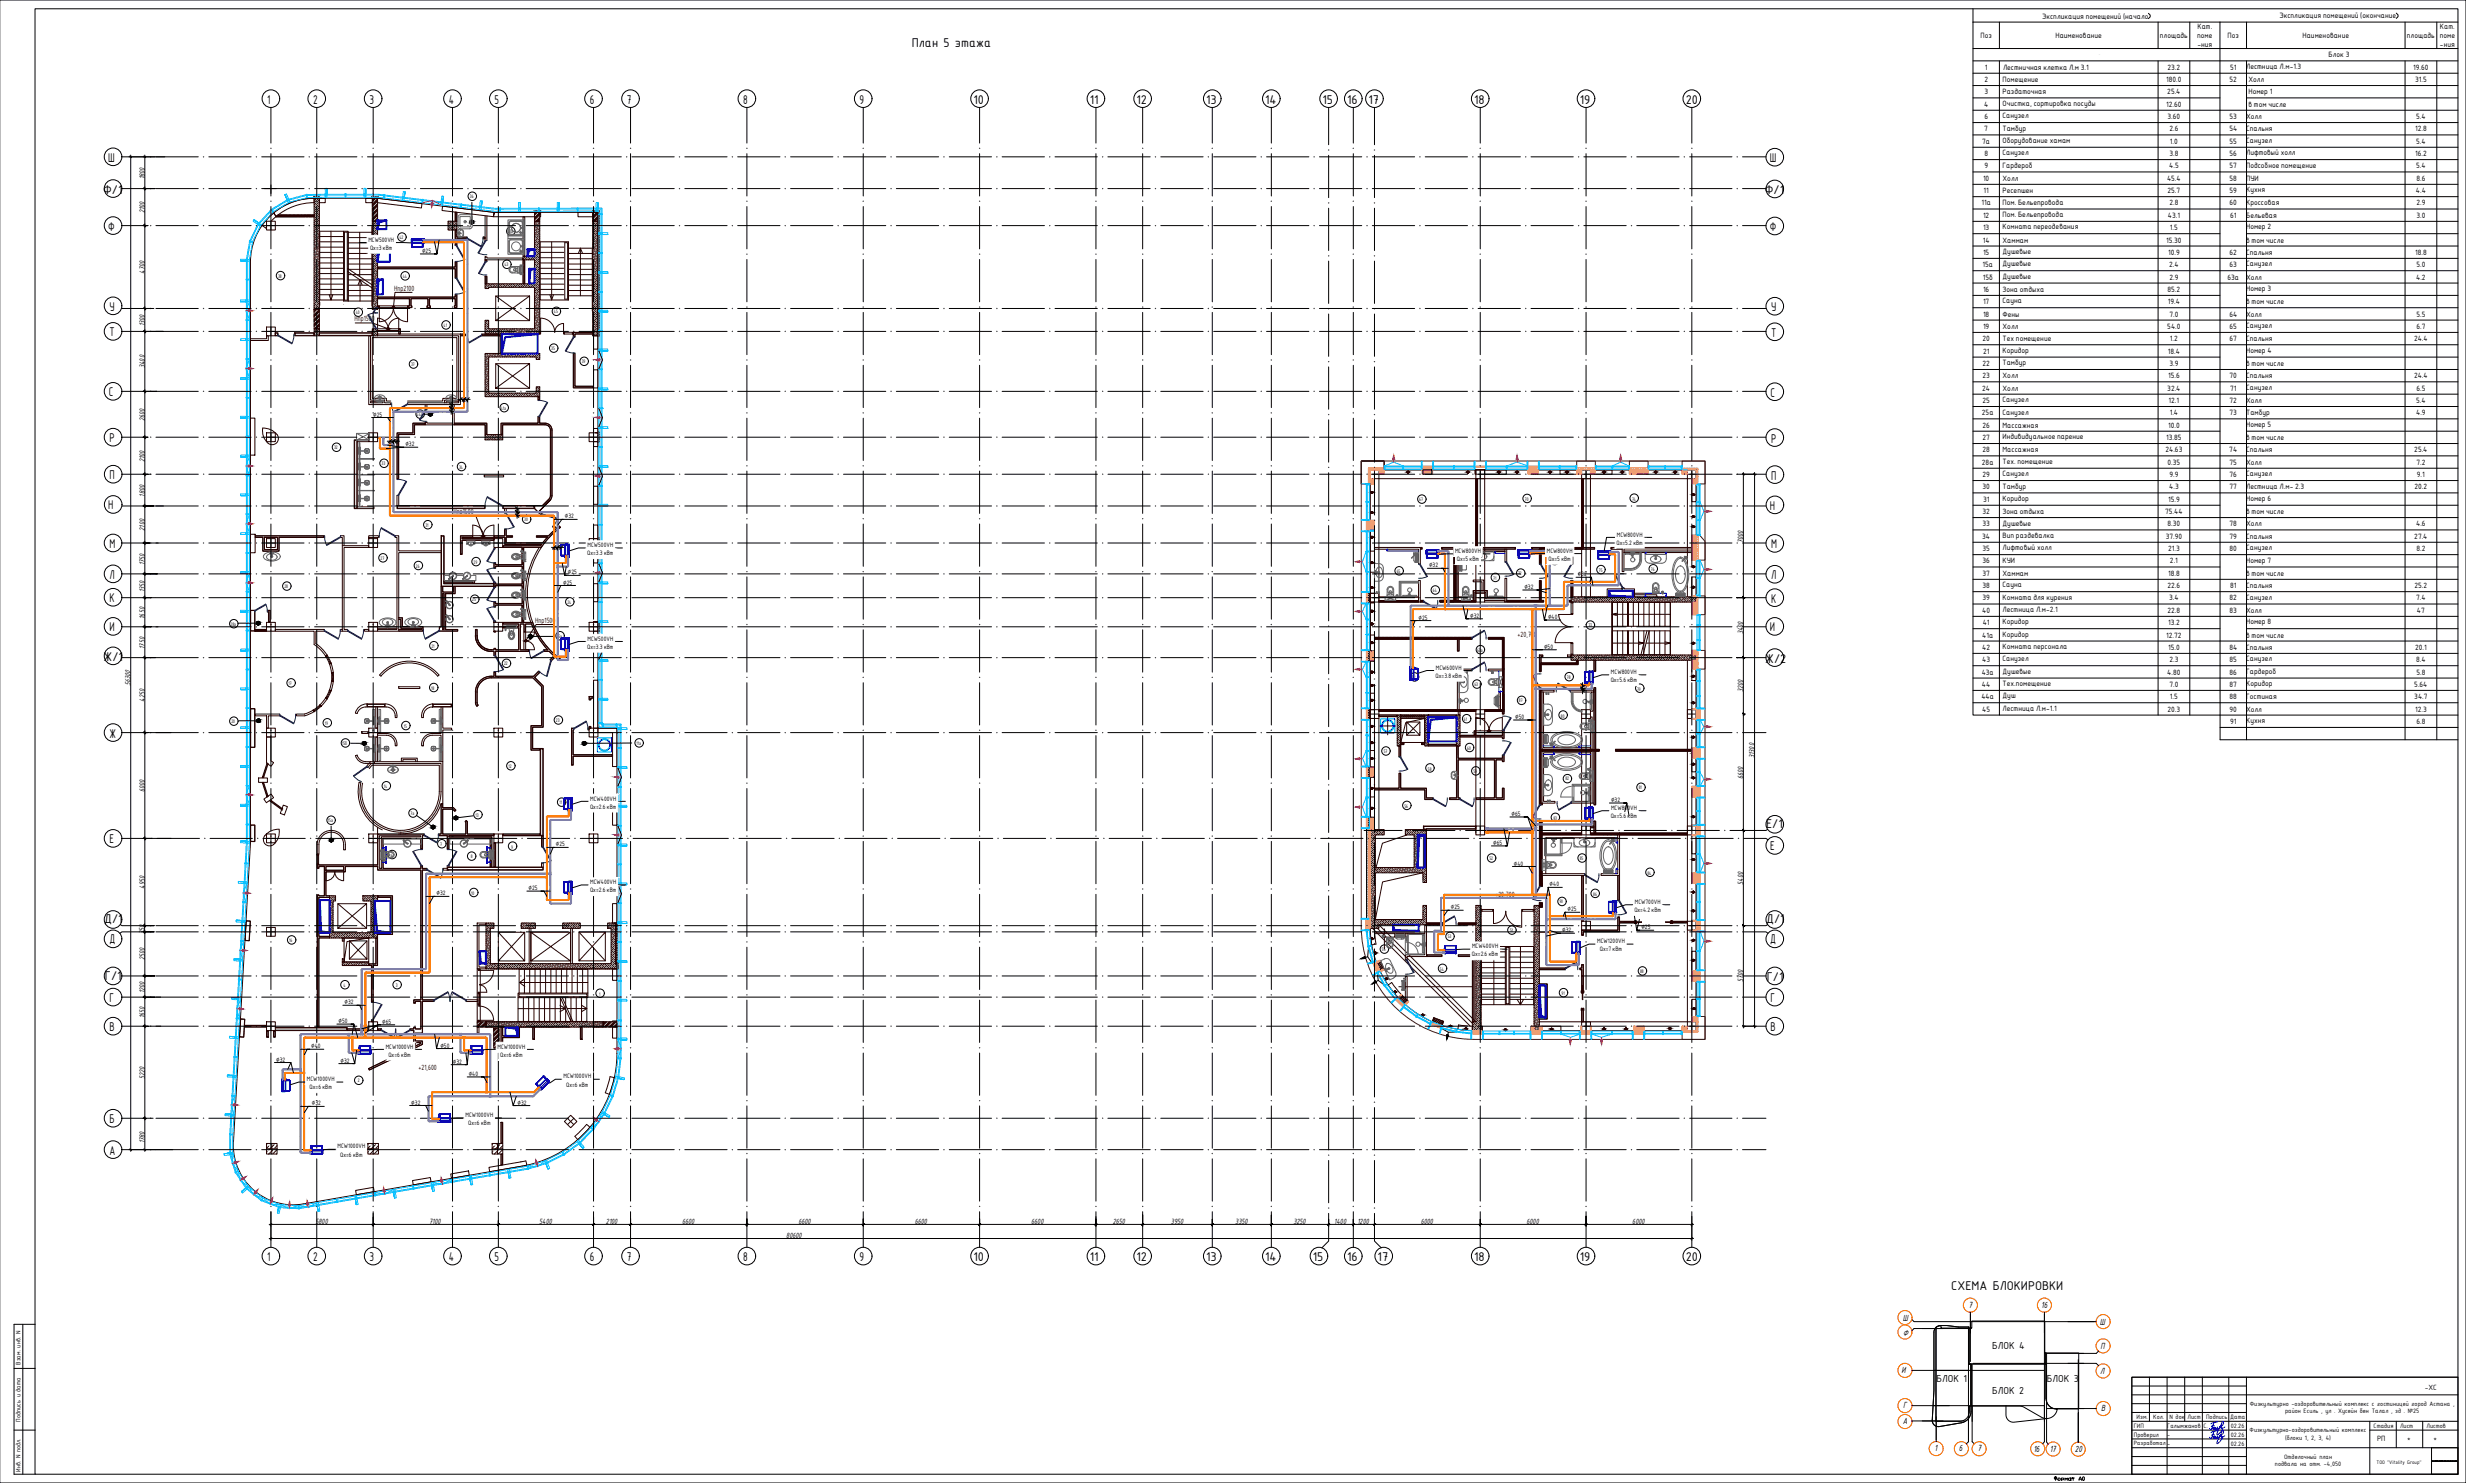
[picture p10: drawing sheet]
<svg xmlns="http://www.w3.org/2000/svg" width="1189mm" height="715mm" viewBox="0 0 1189 715" stroke-linecap="round" stroke-linejoin="round" font-family="sans-serif">
<defs><g id="words">
<g font-size="6.6">
<text x="440" y="22">План 5 этажа</text>
<text x="129" y="50">1</text>
<text x="151" y="50">2</text>
<text x="178" y="50">3</text>
<text x="216" y="50">4</text>
<text x="238" y="50">5</text>
<text x="284" y="50">6</text>
<text x="302" y="50">7</text>
<text x="358" y="50">8</text>
<text x="414" y="50">9</text>
<text x="469" y="50">10</text>
<text x="525" y="50">11</text>
<text x="548" y="50">12</text>
<text x="582" y="50">13</text>
<text x="610" y="50">14</text>
<text x="638" y="50">15</text>
<text x="649" y="50">16</text>
<text x="660" y="50">17</text>
<text x="711" y="50">18</text>
<text x="762" y="50">19</text>
<text x="813" y="50">20</text>
<text x="52" y="78">Ш</text>
<text x="853" y="78">Ш</text>
<text x="50" y="93">Ф/1</text>
<text x="851" y="94">Ф/1</text>
<text x="52" y="111">Ф</text>
<text x="853" y="111">Ф</text>
<text x="53" y="150">У</text>
<text x="854" y="150">У</text>
<text x="53" y="162">Т</text>
<text x="854" y="162">Т</text>
<text x="52" y="191">С</text>
<text x="854" y="191">С</text>
<text x="53" y="213">Р</text>
<text x="854" y="213">Р</text>
<text x="53" y="231">П</text>
<text x="854" y="231">П</text>
<text x="52" y="246">Н</text>
<text x="853" y="246">Н</text>
<text x="53" y="264">М</text>
<text x="854" y="264">М</text>
<text x="53" y="279">Л</text>
<text x="854" y="279">Л</text>
<text x="53" y="290">К</text>
<text x="854" y="290">К</text>
<text x="53" y="304">И</text>
<text x="853" y="304">И</text>
<text x="50" y="319">Ж/1</text>
<text x="851" y="319">Ж/2</text>
<text x="53" y="355">Ж</text>
<text x="851" y="399">Е/1</text>
<text x="53" y="406">Е</text>
<text x="853" y="410">Е</text>
<text x="50" y="445">Д/1</text>
<text x="851" y="445">Д/1</text>
<text x="53" y="455">Д</text>
<text x="853" y="455">Д</text>
<text x="51" y="473">Г/1</text>
<text x="852" y="473">Г/1</text>
<text x="53" y="483">Г</text>
<text x="854" y="483">Г</text>
<text x="53" y="497">В</text>
<text x="854" y="497">В</text>
<text x="53" y="541">Б</text>
<text x="53" y="556">А</text>
<text x="129" y="608">1</text>
<text x="151" y="608">2</text>
<text x="178" y="608">3</text>
<text x="216" y="608">4</text>
<text x="238" y="608">5</text>
<text x="284" y="608">6</text>
<text x="302" y="608">7</text>
<text x="358" y="608">8</text>
<text x="414" y="608">9</text>
<text x="469" y="608">10</text>
<text x="525" y="608">11</text>
<text x="548" y="608">12</text>
<text x="582" y="608">13</text>
<text x="610" y="608">14</text>
<text x="633" y="608">15</text>
<text x="649" y="608">16</text>
<text x="664" y="608">17</text>
<text x="711" y="608">18</text>
<text x="762" y="608">19</text>
<text x="813" y="608">20</text>
<text x="941" y="622">СХЕМА БЛОКИРОВКИ</text>
</g>
<g font-size="5.3">
<text x="960" y="650">БЛОК 4</text>
<text x="934" y="666">БЛОК 1</text>
<text x="987" y="666">БЛОК 3</text>
<text x="960" y="672">БЛОК 2</text>
</g>
<text font-size="4.9" x="990" y="715">Формат А0</text>
<g font-size="4.6">
<text x="949" y="630">7</text>
<text x="984" y="630">16</text>
<text x="917" y="637">Ш</text>
<text x="1012" y="638">Ш</text>
<text x="917" y="644">Ф</text>
<text x="1013" y="650">П</text>
<text x="917" y="662">И</text>
<text x="1013" y="662">Л</text>
<text x="918" y="679">Г</text>
<text x="1013" y="680">В</text>
<text x="917" y="686">А</text>
<text x="933" y="699">1</text>
<text x="944" y="699">6</text>
<text x="953" y="699">7</text>
<text x="980" y="700">16</text>
<text x="988" y="700">17</text>
<text x="1000" y="700">20</text>
</g>
<g font-size="4">
<text x="70" y="86" transform="rotate(-90 70 86)">1800</text>
<text x="70" y="103" transform="rotate(-90 70 103)">2100</text>
<text x="70" y="132" transform="rotate(-90 70 132)">4700</text>
<text x="70" y="157" transform="rotate(-90 70 157)">1300</text>
<text x="70" y="177" transform="rotate(-90 70 177)">3400</text>
<text x="70" y="203" transform="rotate(-90 70 203)">2600</text>
<text x="70" y="223" transform="rotate(-90 70 223)">2100</text>
<text x="70" y="239" transform="rotate(-90 70 239)">1800</text>
<text x="70" y="256" transform="rotate(-90 70 256)">2100</text>
<text x="840" y="262" transform="rotate(-90 840 262)">7000</text>
<text x="70" y="272" transform="rotate(-90 70 272)">1750</text>
<text x="70" y="285" transform="rotate(-90 70 285)">1350</text>
<text x="70" y="298" transform="rotate(-90 70 298)">1650</text>
<text x="840" y="306" transform="rotate(-90 840 306)">3400</text>
<text x="70" y="313" transform="rotate(-90 70 313)">1750</text>
<text x="63" y="331" transform="rotate(-90 63 331)">56300</text>
<text x="840" y="334" transform="rotate(-90 840 334)">3200</text>
<text x="70" y="338" transform="rotate(-90 70 338)">4250</text>
<text x="846" y="365" transform="rotate(-90 846 365)">31300</text>
<text x="840" y="375" transform="rotate(-90 840 375)">6600</text>
<text x="70" y="382" transform="rotate(-90 70 382)">6000</text>
<text x="70" y="428" transform="rotate(-90 70 428)">4950</text>
<text x="840" y="426" transform="rotate(-90 840 426)">5400</text>
<text x="70" y="450" transform="rotate(-90 70 450)">350</text>
<text x="70" y="463" transform="rotate(-90 70 463)">2500</text>
<text x="840" y="473" transform="rotate(-90 840 473)">5700</text>
<text x="70" y="479" transform="rotate(-90 70 479)">1200</text>
<text x="70" y="491" transform="rotate(-90 70 491)">1650</text>
<text x="70" y="520" transform="rotate(-90 70 520)">5220</text>
<text x="70" y="551" transform="rotate(-90 70 551)">1780</text>
<text x="152" y="590">5800</text>
<text x="207" y="590">7100</text>
<text x="260" y="590">5400</text>
<text x="292" y="590">2100</text>
<text x="329" y="590">6600</text>
<text x="385" y="590">6600</text>
<text x="441" y="590">6600</text>
<text x="497" y="590">6600</text>
<text x="536" y="590">2650</text>
<text x="565" y="590">3950</text>
<text x="596" y="590">3350</text>
<text x="624" y="590">3250</text>
<text x="643" y="590">1400</text>
<text x="654" y="590">1200</text>
<text x="685" y="590">6000</text>
<text x="736" y="590">6000</text>
<text x="787" y="590">6000</text>
<text x="379" y="597">80600</text>
<text x="1169" y="670">-ХС</text>
<text x="1146" y="694">РП</text>
</g>
<g font-size="4" fill="#260000">
<text x="190" y="140">Нпр2100</text>
<text x="171" y="155">Нпр1500</text>
<text x="219" y="248">Нпр1500</text>
<text x="258" y="300">Нпр1500</text>
<text x="732" y="307">+20,700</text>
<text x="721" y="432">+20,700</text>
<text x="202" y="516">+21,600</text>
</g>
<g font-size="3.6">
<text x="985" y="9">Экспликация помещений (начало</text>
<text x="1099" y="9">Экспликация помещений (окончание</text>
<text x="1059" y="14">Кат.</text>
<text x="1176" y="14">Кат.</text>
<text x="955" y="18">Поз</text>
<text x="991" y="18">Наименование</text>
<text x="1041" y="18">площадь</text>
<text x="1059" y="18">поме</text>
<text x="1059" y="23">-ния</text>
<text x="1074" y="18">Поз</text>
<text x="1110" y="18">Наименование</text>
<text x="1160" y="18">площадь</text>
<text x="1176" y="18">поме</text>
<text x="1176" y="23">-ния</text>
<text x="1123" y="28">Блок 3</text>
<text x="957" y="34">1</text>
<text x="966" y="34">Лестничная клетка Л.м 3.1</text>
<text x="1045" y="34">23.2</text>
<text x="1075" y="34">51</text>
<text x="1083" y="33">Лестница Л.м-1.3</text>
<text x="1163" y="34">19.60</text>
<text x="957" y="40">2</text>
<text x="965" y="39">Помещение</text>
<text x="1044" y="40">180.0</text>
<text x="1075" y="40">52</text>
<text x="1084" y="40">Холл</text>
<text x="1164" y="40">31.5</text>
<text x="957" y="45">3</text>
<text x="965" y="45">Раздаточная</text>
<text x="1045" y="45">25.4</text>
<text x="1084" y="45">Номер 1</text>
<text x="957" y="51">4</text>
<text x="965" y="51">Очистка, сортировка посуды</text>
<text x="1044" y="51">12.60</text>
<text x="1084" y="51">в том числе</text>
<text x="957" y="57">6</text>
<text x="965" y="57">Санузел</text>
<text x="1045" y="57">3.60</text>
<text x="1075" y="57">53</text>
<text x="1083" y="57">Холл</text>
<text x="1165" y="57">5.4</text>
<text x="957" y="63">7</text>
<text x="965" y="63">Тамбур</text>
<text x="1046" y="63">2.6</text>
<text x="1075" y="63">54</text>
<text x="1083" y="63">Спальня</text>
<text x="1164" y="63">12.8</text>
<text x="956" y="69">7а</text>
<text x="965" y="69">Оборудование хамам</text>
<text x="1046" y="69">1.0</text>
<text x="1075" y="69">55</text>
<text x="1083" y="69">Санузел</text>
<text x="1165" y="69">5.4</text>
<text x="957" y="75">8</text>
<text x="965" y="75">Санузел</text>
<text x="1046" y="75">3.8</text>
<text x="1075" y="75">56</text>
<text x="1083" y="75">Лифтовый холл</text>
<text x="1164" y="75">16.2</text>
<text x="957" y="81">9</text>
<text x="965" y="81">Гардероб</text>
<text x="1046" y="81">4.5</text>
<text x="1075" y="81">57</text>
<text x="1083" y="81">Подсобное помещение</text>
<text x="1165" y="81">5.4</text>
<text x="956" y="87">10</text>
<text x="965" y="87">Холл</text>
<text x="1045" y="87">45.4</text>
<text x="1075" y="87">58</text>
<text x="1083" y="87">ПУИ</text>
<text x="1165" y="87">8.6</text>
<text x="956" y="93">11</text>
<text x="965" y="93">Ресепшен</text>
<text x="1045" y="93">25.7</text>
<text x="1075" y="93">59</text>
<text x="1083" y="93">Кухня</text>
<text x="1165" y="93">4.4</text>
<text x="955" y="99">11а</text>
<text x="965" y="99">Пом. Бельепровода</text>
<text x="1046" y="99">2.8</text>
<text x="1075" y="99">60</text>
<text x="1083" y="99">Кроссовая</text>
<text x="1165" y="99">2.9</text>
<text x="956" y="105">12</text>
<text x="965" y="105">Пом. Бельепровода</text>
<text x="1045" y="105">43.1</text>
<text x="1075" y="105">61</text>
<text x="1083" y="105">Бельевая</text>
<text x="1165" y="105">3.0</text>
<text x="956" y="111">13</text>
<text x="965" y="111">Комната переодевания</text>
<text x="1046" y="111">1.5</text>
<text x="1083" y="111">Номер 2</text>
<text x="956" y="117">14</text>
<text x="965" y="117">Хаммам</text>
<text x="1044" y="117">15.30</text>
<text x="1083" y="117">в том числе</text>
<text x="956" y="123">15</text>
<text x="965" y="122">Душевые</text>
<text x="1045" y="123">10.9</text>
<text x="1075" y="123">62</text>
<text x="1083" y="123">Спальня</text>
<text x="1164" y="123">18.8</text>
<text x="956" y="129">15а</text>
<text x="965" y="128">Душевые</text>
<text x="1046" y="129">2.4</text>
<text x="1075" y="129">63</text>
<text x="1083" y="128">Санузел</text>
<text x="1165" y="129">5.0</text>
<text x="956" y="135">15б</text>
<text x="965" y="134">Душевые</text>
<text x="1046" y="135">2.9</text>
<text x="1074" y="135">63а</text>
<text x="1083" y="135">Холл</text>
<text x="1165" y="135">4.2</text>
<text x="956" y="141">16</text>
<text x="965" y="141">Зона отдыха</text>
<text x="1045" y="141">85.2</text>
<text x="1083" y="140">Номер 3</text>
<text x="956" y="147">17</text>
<text x="965" y="146">Сауна</text>
<text x="1045" y="147">19.4</text>
<text x="1083" y="147">в том числе</text>
<text x="956" y="153">18</text>
<text x="965" y="153">Фены</text>
<text x="1046" y="153">7.0</text>
<text x="1075" y="153">64</text>
<text x="1083" y="153">Холл</text>
<text x="1165" y="153">5.5</text>
<text x="956" y="159">19</text>
<text x="965" y="159">Холл</text>
<text x="1045" y="159">54.0</text>
<text x="1075" y="159">65</text>
<text x="1083" y="158">Санузел</text>
<text x="1165" y="159">6.7</text>
<text x="956" y="164">20</text>
<text x="965" y="164">Тех помещение</text>
<text x="1046" y="164">1.2</text>
<text x="1075" y="164">67</text>
<text x="1083" y="164">Спальня</text>
<text x="1164" y="164">24.4</text>
<text x="956" y="170">21</text>
<text x="965" y="170">Коридор</text>
<text x="1045" y="170">18.4</text>
<text x="1083" y="170">Номер 4</text>
<text x="956" y="176">22</text>
<text x="965" y="176">Тамбур</text>
<text x="1046" y="176">3.9</text>
<text x="1083" y="176">в том числе</text>
<text x="956" y="182">23</text>
<text x="965" y="182">Холл</text>
<text x="1045" y="182">15.6</text>
<text x="1075" y="182">70</text>
<text x="1083" y="182">Спальня</text>
<text x="1164" y="182">24.4</text>
<text x="956" y="188">24</text>
<text x="965" y="188">Холл</text>
<text x="1045" y="188">32.4</text>
<text x="1075" y="188">71</text>
<text x="1083" y="188">Санузел</text>
<text x="1165" y="188">6.5</text>
<text x="956" y="194">25</text>
<text x="965" y="194">Санузел</text>
<text x="1045" y="194">12.1</text>
<text x="1075" y="194">72</text>
<text x="1083" y="194">Холл</text>
<text x="1165" y="194">5.4</text>
<text x="955" y="200">25а</text>
<text x="965" y="200">Санузел</text>
<text x="1046" y="200">1.4</text>
<text x="1075" y="200">73</text>
<text x="1083" y="200">Тамбур</text>
<text x="1165" y="200">4.9</text>
<text x="956" y="206">26</text>
<text x="965" y="206">Массажная</text>
<text x="1045" y="206">10.0</text>
<text x="1083" y="206">Номер 5</text>
<text x="956" y="212">27</text>
<text x="965" y="212">Индивидуальное парение</text>
<text x="1044" y="212">13.85</text>
<text x="1083" y="212">в том числе</text>
<text x="956" y="218">28</text>
<text x="965" y="218">Массажная</text>
<text x="1044" y="218">24.63</text>
<text x="1075" y="218">74</text>
<text x="1083" y="218">Спальня</text>
<text x="1164" y="218">25.4</text>
<text x="955" y="224">28а</text>
<text x="965" y="224">Тех. помещение</text>
<text x="1045" y="224">0.35</text>
<text x="1075" y="224">75</text>
<text x="1083" y="224">Холл</text>
<text x="1165" y="224">7.2</text>
<text x="956" y="230">29</text>
<text x="965" y="230">Санузел</text>
<text x="1046" y="230">9.9</text>
<text x="1075" y="230">76</text>
<text x="1083" y="230">Санузел</text>
<text x="1165" y="230">9.1</text>
<text x="956" y="236">30</text>
<text x="965" y="235">Тамбур</text>
<text x="1046" y="236">4.3</text>
<text x="1075" y="236">77</text>
<text x="1083" y="236">Лестница Л.м- 2.3</text>
<text x="1164" y="236">20.2</text>
<text x="956" y="242">31</text>
<text x="965" y="241">Коридор</text>
<text x="1045" y="242">15.9</text>
<text x="1083" y="241">Номер 6</text>
<text x="956" y="248">32</text>
<text x="965" y="248">Зона отдыха</text>
<text x="1044" y="248">75.44</text>
<text x="1083" y="248">в том числе</text>
<text x="956" y="254">33</text>
<text x="965" y="253">Душевые</text>
<text x="1045" y="254">8.30</text>
<text x="1075" y="254">78</text>
<text x="1083" y="254">Холл</text>
<text x="1165" y="254">4.6</text>
<text x="956" y="260">34</text>
<text x="965" y="259">Вип раздевалка</text>
<text x="1044" y="260">37.90</text>
<text x="1075" y="260">79</text>
<text x="1083" y="260">Спальня</text>
<text x="1164" y="260">27.4</text>
<text x="956" y="266">35</text>
<text x="965" y="265">Лифтовый холл</text>
<text x="1045" y="266">21.3</text>
<text x="1075" y="266">80</text>
<text x="1083" y="265">Санузел</text>
<text x="1165" y="266">8.2</text>
<text x="956" y="272">36</text>
<text x="965" y="272">КУИ</text>
<text x="1046" y="272">2.1</text>
<text x="1083" y="271">Номер 7</text>
<text x="956" y="277">37</text>
<text x="965" y="277">Хаммам</text>
<text x="1045" y="277">18.8</text>
<text x="1083" y="277">в том числе</text>
<text x="956" y="283">38</text>
<text x="965" y="283">Сауна</text>
<text x="1045" y="283">22.6</text>
<text x="1075" y="283">81</text>
<text x="1083" y="283">Спальня</text>
<text x="1164" y="283">25.2</text>
<text x="956" y="289">39</text>
<text x="965" y="289">Комната для курения</text>
<text x="1046" y="289">3.4</text>
<text x="1075" y="289">82</text>
<text x="1083" y="289">Санузел</text>
<text x="1165" y="289">7.4</text>
<text x="956" y="295">40</text>
<text x="965" y="295">Лестница Л.м-2.1</text>
<text x="1045" y="295">22.8</text>
<text x="1075" y="295">83</text>
<text x="1083" y="295">Холл</text>
<text x="1165" y="295">47</text>
<text x="956" y="301">41</text>
<text x="965" y="301">Коридор</text>
<text x="1045" y="301">13.2</text>
<text x="1083" y="301">Номер 8</text>
<text x="956" y="307">41а</text>
<text x="965" y="307">Коридор</text>
<text x="1044" y="307">12.72</text>
<text x="1083" y="307">в том числе</text>
<text x="956" y="313">42</text>
<text x="965" y="313">Комната персонала</text>
<text x="1045" y="313">15.0</text>
<text x="1075" y="313">84</text>
<text x="1083" y="313">Спальня</text>
<text x="1164" y="313">20.1</text>
<text x="956" y="319">43</text>
<text x="965" y="319">Санузел</text>
<text x="1046" y="319">2.3</text>
<text x="1075" y="319">85</text>
<text x="1083" y="319">Санузел</text>
<text x="1165" y="319">8.4</text>
<text x="955" y="325">43а</text>
<text x="965" y="325">Душевые</text>
<text x="1045" y="325">4.80</text>
<text x="1075" y="325">86</text>
<text x="1083" y="325">Гардероб</text>
<text x="1165" y="325">5.8</text>
<text x="955" y="331">44</text>
<text x="965" y="331">Тех.помещение</text>
<text x="1046" y="331">7.0</text>
<text x="1075" y="331">87</text>
<text x="1083" y="331">Коридор</text>
<text x="1164" y="331">5.64</text>
<text x="955" y="337">44а</text>
<text x="965" y="337">Душ</text>
<text x="1046" y="337">1.5</text>
<text x="1075" y="337">88</text>
<text x="1083" y="337">Гостиная</text>
<text x="1164" y="337">34.7</text>
<text x="956" y="343">45</text>
<text x="965" y="343">Лестница Л.м-1.1</text>
<text x="1045" y="343">20.3</text>
<text x="1075" y="343">90</text>
<text x="1083" y="343">Холл</text>
<text x="1164" y="343">12.3</text>
<text x="1075" y="349">91</text>
<text x="1083" y="349">Кухня</text>
<text x="1165" y="349">6.8</text>
</g>
<g font-size="3.3">
<text x="10" y="658" transform="rotate(-90 10 658)">Взам. инв. N</text>
<text x="1085" y="678">Физкультурно -оздоровительный комплекс с гостиницей город Астана ,</text>
<text x="1030" y="684">Изм.</text>
<text x="1038" y="684">Кол.</text>
<text x="1046" y="684">N док Лист</text>
<text x="1064" y="684">Подпись Дата</text>
<text x="1102" y="681">район Есиль , ул . Хусейн бен Талал , зд . №25</text>
<text x="10" y="685" transform="rotate(-90 10 685)">Подпись и дата</text>
<text x="1029" y="688">ГИП</text>
<text x="1045" y="688">Галымжанов С.</text>
<text x="1075" y="688">02.26</text>
<text x="1144" y="688">Стадия</text>
<text x="1157" y="688">Лист</text>
<text x="1170" y="688">Листов</text>
<text x="1029" y="693">Проверил</text>
<text x="1045" y="693">-</text>
<text x="1075" y="693">02.26</text>
<text x="1085" y="690">Физкультурно-оздоровительный комплекс</text>
<text x="1102" y="694">(блоки 1, 2, 3, 4)</text>
<text x="1160" y="695">*</text>
<text x="1173" y="695">*</text>
<text x="1045" y="697">-</text>
<text x="1075" y="697">02.26</text>
<text x="1097" y="707">подвала на отм. -4,050</text>
<text x="1101" y="703">Отделочный план</text>
<text x="10" y="709" transform="rotate(-90 10 709)">Инв. N подл.</text>
</g>
<text font-size="3.2" x="1029" y="696">Разработал</text>
<g font-size="3">
<text x="178" y="117">MCW500VH</text>
<text x="178" y="120">Q</text>
<text x="180" y="120">х=3 кВт</text>
<text x="203" y="122">⌀25</text>
<text x="180" y="201">⌀25</text>
<text x="195" y="215">⌀32</text>
<text x="272" y="250">⌀32</text>
<text x="283" y="264">MCW500VH</text>
<text x="779" y="262">Qх=5.2 кВт</text>
<text x="779" y="259">MCW800VH</text>
<text x="283" y="268">Qх=3.3</text>
<text x="291" y="268">кВт</text>
<text x="701" y="267">MCW800VH</text>
<text x="746" y="266">MCW800VH</text>
<text x="689" y="273">⌀32</text>
<text x="702" y="270">Q</text>
<text x="704" y="270">х=5 кВт</text>
<text x="747" y="270">Q</text>
<text x="748" y="270">х=5 кВт</text>
<text x="271" y="282">⌀25</text>
<text x="274" y="277">⌀25</text>
<text x="761" y="278">⌀32</text>
<text x="735" y="284">⌀32</text>
<text x="684" y="299">⌀25</text>
<text x="709" y="298">⌀32</text>
<text x="746" y="298">⌀40</text>
<text x="283" y="309">MCW500VH</text>
<text x="283" y="313">Qх=3.3</text>
<text x="291" y="313">кВт</text>
<text x="744" y="313">⌀50</text>
<text x="692" y="323">MCW600VH</text>
<text x="692" y="327">Qх=3.8 кВт</text>
<text x="777" y="329">Qх=5.6 кВт</text>
<text x="777" y="325">MCW800VH</text>
<text x="730" y="347">⌀50</text>
<text x="285" y="390">Qх=2.6 кВт</text>
<text x="285" y="386">MCW400VH</text>
<text x="777" y="387">⌀32</text>
<text x="729" y="393">⌀65</text>
<text x="777" y="394">Qх=5.6 кВт</text>
<text x="777" y="390">MCW800VH</text>
<text x="268" y="408">⌀25</text>
<text x="720" y="407">⌀65</text>
<text x="730" y="417">⌀40</text>
<text x="210" y="432">⌀32</text>
<text x="255" y="429">⌀25</text>
<text x="285" y="430">Qх=2.6 кВт</text>
<text x="285" y="426">MCW400VH</text>
<text x="747" y="427">⌀40</text>
<text x="788" y="436">MCW700VH</text>
<text x="699" y="438">⌀25</text>
<text x="756" y="439">⌀25</text>
<text x="788" y="440">Qх=4.2 кВт</text>
<text x="753" y="449">⌀32</text>
<text x="791" y="448">⌀25</text>
<text x="770" y="455">MCW1200VH</text>
<text x="710" y="461">Q</text>
<text x="710" y="457">MCW400VH</text>
<text x="711" y="461">х=2.6 кВт</text>
<text x="771" y="459">Qх=7 кВт</text>
<text x="166" y="484">⌀32</text>
<text x="163" y="493">⌀50</text>
<text x="184" y="493">⌀65</text>
<text x="150" y="505">⌀40</text>
<text x="186" y="505">MCW1000VH</text>
<text x="187" y="509">Qх=6 кВт</text>
<text x="212" y="505">⌀50</text>
<text x="240" y="505">MCW1000VH</text>
<text x="241" y="509">Qх=6 кВт</text>
<text x="133" y="512">⌀32</text>
<text x="164" y="512">⌀32</text>
<text x="218" y="513">⌀32</text>
<text x="148" y="521">MCW1000VH</text>
<text x="226" y="519">⌀40</text>
<text x="272" y="520">MCW1000VH</text>
<text x="149" y="525">Qх=6 кВт</text>
<text x="273" y="524">Qх=6 кВт</text>
<text x="150" y="533">⌀32</text>
<text x="198" y="532">⌀32</text>
<text x="249" y="532">⌀32</text>
<text x="224" y="538">MCW1000VH</text>
<text x="226" y="542">Qх=6 кВт</text>
<text x="163" y="554">MCW1000VH</text>
<text x="164" y="557">Qх=6 кВт</text>
</g>
<g font-size="2.6">
<text x="227" y="96">36</text>
<text x="245" y="112">43a</text>
<text x="193" y="115">42</text>
<text x="243" y="128">43</text>
<text x="134" y="134">38</text>
<text x="194" y="134">44</text>
<text x="172" y="151">40</text>
<text x="267" y="151">45</text>
<text x="214" y="158">41</text>
<text x="266" y="169">35</text>
<text x="198" y="176">37</text>
<text x="280" y="175">39</text>
<text x="241" y="198">41a</text>
<text x="201" y="201">44a</text>
<text x="161" y="217">32</text>
<text x="184" y="224">33</text>
<text x="221" y="226">34</text>
<text x="684" y="242">67</text>
<text x="735" y="241">70</text>
<text x="787" y="241">74</text>
<text x="253" y="251">30</text>
<text x="205" y="254">31</text>
<text x="183" y="270">27</text>
<text x="201" y="274">26</text>
<text x="228" y="272">29</text>
<text x="749" y="271">73</text>
<text x="771" y="276">75</text>
<text x="796" y="275">76</text>
<text x="673" y="276">65</text>
<text x="720" y="280">71</text>
<text x="732" y="277">72</text>
<text x="137" y="283">28</text>
<text x="691" y="285">64</text>
<text x="228" y="290">25</text>
<text x="274" y="291">24</text>
<text x="111" y="302">28a</text>
<text x="766" y="302">77</text>
<text x="268" y="307">25a</text>
<text x="208" y="312">21</text>
<text x="712" y="314">63a</text>
<text x="243" y="321">22</text>
<text x="681" y="327">62</text>
<text x="755" y="327">78</text>
<text x="139" y="330">17</text>
<text x="208" y="332">18</text>
<text x="711" y="331">63</text>
<text x="789" y="333">79</text>
<text x="732" y="339">87</text>
<text x="706" y="347">61</text>
<text x="753" y="346">80</text>
<text x="112" y="349">20</text>
<text x="157" y="349">19</text>
<text x="195" y="351">15</text>
<text x="268" y="348">23</text>
<text x="165" y="359">15б</text>
<text x="307" y="359">11a</text>
<text x="667" y="363">57</text>
<text x="707" y="362">60</text>
<text x="245" y="370">12</text>
<text x="688" y="371">58</text>
<text x="710" y="373">59</text>
<text x="755" y="376">82</text>
<text x="185" y="380">14</text>
<text x="790" y="380">81</text>
<text x="270" y="388">11</text>
<text x="677" y="389">56</text>
<text x="198" y="393">7a</text>
<text x="229" y="394">13</text>
<text x="749" y="395">83</text>
<text x="158" y="396">15a</text>
<text x="212" y="408">7</text>
<text x="188" y="413">6</text>
<text x="227" y="414">8</text>
<text x="246" y="409">9</text>
<text x="718" y="415">52</text>
<text x="762" y="414">85</text>
<text x="794" y="421">84</text>
<text x="227" y="431">10</text>
<text x="768" y="432">86</text>
<text x="752" y="435">90</text>
<text x="728" y="449">51</text>
<text x="139" y="454">16</text>
<text x="698" y="452">53</text>
<text x="666" y="458">55</text>
<text x="694" y="468">54</text>
<text x="791" y="469">88</text>
<text x="166" y="476">4</text>
<text x="191" y="476">3</text>
<text x="289" y="480">1</text>
<text x="753" y="480">91</text>
<text x="172" y="522">2</text>
<text x="1146" y="706">ТОО &quot;Vitality Group&quot;</text>
</g>
<g font-size=".9">
<text x="217" y="196" transform="rotate(-90 217 196)">200</text>
<text x="222" y="192">200</text>
<text x="224" y="192">200</text>
<text x="217" y="198" transform="rotate(-90 217 198)">200</text>
<text x="188" y="212">200</text>
<text x="190" y="212">200</text>
<text x="249" y="248" transform="rotate(-90 249 248)">200</text>
<text x="249" y="247" transform="rotate(-90 249 247)">200</text>
<text x="267" y="264">200</text>
<text x="269" y="264">200</text>
<text x="763" y="333" transform="rotate(-90 763 333)">83.1</text>
<text x="763" y="332" transform="rotate(-90 763 332)">200</text>
</g>
</g></defs>
<!-- layer: OSI -->
<g fill="#260000" stroke="#260000" stroke-width=".48">
<path d="M187 159h1z"/>
<path d="M233 258v1z"/>
<path d="M253 309h1z"/>
<path d="M189 148h1z"/>
<path d="M189 149h1z"/>
<path d="M661 237h1z"/>
<path d="M661 238h1z"/>
<path d="M661 247h1z"/>
<path d="M661 259h1z"/>
<path d="M661 271h1z"/>
<path d="M661 272h1z"/>
<path d="M661 283h1z"/>
<path d="M661 284h1z"/>
<path d="M661 294h1z"/>
<path d="M661 295h1z"/>
<path d="M661 300h1z"/>
<path d="M661 301h1z"/>
<path d="M661 309h1z"/>
<path d="M661 310h1z"/>
<path d="M661 324h1z"/>
<path d="M661 330h1z"/>
<path d="M661 331h1z"/>
<path d="M661 337h1z"/>
<path d="M661 338h1z"/>
<path d="M661 350h1z"/>
<path d="M661 358h1z"/>
<path d="M661 365h1z"/>
<path d="M661 366h1z"/>
<path d="M661 380h1z"/>
<path d="M661 389h1z"/>
<path d="M661 390h1z"/>
<path d="M661 452h1z"/>
<path d="M661 453h1z"/>
<path d="M668 471h1z"/>
<path d="M668 472h1z"/>
<path d="M672 478h1z"/>
<path d="M686 489v1z"/>
<path d="M699 495h1z"/>
<path d="M725 496h1z"/>
<path d="M748 496h1z"/>
<path d="M773 496h1z"/>
<path d="M805 496h1z"/>
<path d="M816 486h1z"/>
<path d="M816 462h1z"/>
<path d="M816 463h1z"/>
<path d="M816 453h1z"/>
<path d="M816 454h1z"/>
<path d="M816 439h1z"/>
<path d="M816 430h1z"/>
<path d="M816 414h1z"/>
<path d="M816 415h1z"/>
<path d="M816 393h1z"/>
<path d="M816 394h1z"/>
<path d="M816 375h1z"/>
<path d="M816 368h1z"/>
<path d="M816 369h1z"/>
<path d="M816 363h1z"/>
<path d="M816 355h1z"/>
<path d="M816 356h1z"/>
<path d="M816 338h1z"/>
<path d="M816 339h1z"/>
<path d="M816 326h1z"/>
<path d="M816 310h1z"/>
<path d="M816 283h1z"/>
<path d="M816 273h1z"/>
<path d="M816 274h1z"/>
<path d="M816 253h1z"/>
<path d="M816 254h1z"/>
<path d="M816 249h1z"/>
<path d="M816 238h1z"/>
<path d="M816 239h1z"/>
<path d="M707 227h1z"/>
<path d="M707 228h1z"/>
<path d="M722 227h1z"/>
<path d="M722 228h1z"/>
<path d="M731 227h1z"/>
<path d="M731 228h1z"/>
<path d="M747 228h1z"/>
<path d="M755 227h1z"/>
<path d="M755 228h1z"/>
<path d="M773 227h1z"/>
<path d="M773 228h1z"/>
<path d="M782 228h1z"/>
<path d="M798 228h1z"/>
<path d="M807 227h1z"/>
<path d="M807 228h1z"/>
<path d="M718 352v1z"/>
<path d="M187 158h1zM187 158h1z"/>
<path d="M187 158h1zM187 158h1z"/>
<path d="M187 158h1zM187 158l1 1z"/>
<path d="M253 309h1zM253 309h1z"/>
<path d="M253 309h1zM253 309h1z"/>
<path d="M253 309h1zM253 309h1z"/>
<path d="M253 309h1zM253 309h1z"/>
<path d="M253 309h1zM253 309h1z"/>
<path d="M253 309h1zM253 309h1z"/>
<path d="M253 309h1zM253 309h1z"/>
<path d="M253 309h1zM253 309h1z"/>
<path d="M189 148h1zM189 148h1z"/>
<path d="M189 148h1zM189 148h1z"/>
<path d="M189 148h1zM189 148h1z"/>
<path d="M189 148h1zM189 148h1z"/>
<path d="M189 148h1zM189 148h1z"/>
<path d="M189 148h1zM189 148h1z"/>
<path d="M189 148h1zM189 148l1 1z"/>
<path d="M189 149h1zM189 149h1z"/>
<path d="M661 237h1zM661 237h1z"/>
<path d="M661 237h1zM661 237h1z"/>
<path d="M661 237h1zM661 237h1z"/>
<path d="M661 237h1zM661 237h1z"/>
<path d="M661 237h1zM661 237h1z"/>
<path d="M661 237h1zM661 237l1 1z"/>
<path d="M661 238h1zM661 238h1z"/>
<path d="M661 238h1zM661 238h1z"/>
<path d="M661 238h1zM661 238h1z"/>
<path d="M661 247h1zM661 247h1z"/>
<path d="M661 247h1zM661 247h1z"/>
<path d="M661 247h1zM661 247h1z"/>
<path d="M661 247h1zM661 247h1z"/>
<path d="M661 247h1zM661 247h1z"/>
<path d="M661 247h1zM661 247h1z"/>
<path d="M661 247h1zM661 247h1z"/>
<path d="M661 247h1zM661 247h1z"/>
<path d="M661 247h1zM661 247h1z"/>
<path d="M661 259h1zM661 259h1z"/>
<path d="M661 259h1zM661 259h1z"/>
<path d="M661 259h1zM661 259h1z"/>
<path d="M661 259h1zM661 259h1z"/>
<path d="M661 259h1zM661 259h1z"/>
<path d="M661 259h1zM661 259h1z"/>
<path d="M661 259h1zM661 259h1z"/>
<path d="M661 259h1zM661 259h1z"/>
<path d="M661 271h1zM661 271h1z"/>
<path d="M661 271h1zM661 271h1z"/>
<path d="M661 271h1zM661 271h1z"/>
<path d="M661 271h1zM661 271h1z"/>
<path d="M661 271h1zM661 271h1z"/>
<path d="M661 271h1zM661 271h1z"/>
<path d="M661 271h1zM661 271l1 1z"/>
<path d="M661 272h1zM661 272h1z"/>
<path d="M661 283h1zM661 283h1z"/>
<path d="M661 283h1zM661 283h1z"/>
<path d="M661 283h1zM661 283h1z"/>
<path d="M661 283h1zM661 283h1z"/>
<path d="M661 283h1zM661 283h1z"/>
<path d="M661 283h1zM661 283h1z"/>
<path d="M661 283h1zM661 283l1 1z"/>
<path d="M661 284h1zM661 284h1z"/>
<path d="M661 284h1zM661 284h1z"/>
<path d="M661 294h1zM661 294h1z"/>
<path d="M661 294h1zM661 294h1z"/>
<path d="M661 294h1zM661 294h1z"/>
<path d="M661 294h1zM661 294h1z"/>
<path d="M661 294l1 1zM661 294l1 1z"/>
<path d="M661 295h1zM661 295h1z"/>
<path d="M661 295h1zM661 295h1z"/>
<path d="M661 295h1zM661 295h1z"/>
<path d="M661 295h1zM661 295h1z"/>
<path d="M661 295h1zM661 295h1z"/>
<path d="M661 300h1zM661 300h1z"/>
<path d="M661 300l1 1zM661 300l1 1z"/>
<path d="M661 301h1zM661 301h1z"/>
<path d="M661 301h1zM661 301h1z"/>
<path d="M661 301h1zM661 301h1z"/>
<path d="M661 301h1zM661 301h1z"/>
<path d="M661 301h1zM661 301h1z"/>
<path d="M661 301h1zM661 301h1z"/>
<path d="M661 301h1zM661 301h1z"/>
<path d="M661 309h1zM661 309h1z"/>
<path d="M661 309l1 1zM661 309l1 1z"/>
<path d="M661 310h1zM661 310h1z"/>
<path d="M661 310h1zM661 310h1z"/>
<path d="M661 310h1zM661 310h1z"/>
<path d="M661 310h1zM661 310h1z"/>
<path d="M661 310h1zM661 310h1z"/>
<path d="M661 310h1zM661 310h1z"/>
<path d="M661 310h1zM661 310h1z"/>
<path d="M661 324h1zM661 324h1z"/>
<path d="M661 324h1zM661 324h1z"/>
<path d="M661 324h1zM661 324h1z"/>
<path d="M661 324h1zM661 324h1z"/>
<path d="M661 324h1zM661 324h1z"/>
<path d="M661 324h1zM661 324h1z"/>
<path d="M661 324h1zM661 324h1z"/>
<path d="M661 324h1zM661 324h1z"/>
<path d="M661 324h1zM661 324h1z"/>
<path d="M661 330h1zM661 330h1z"/>
<path d="M661 330h1zM661 330h1z"/>
<path d="M661 330h1zM661 330h1z"/>
<path d="M661 330h1zM661 330h1z"/>
<path d="M661 330h1zM661 330h1z"/>
<path d="M661 330h1zM661 330l1 1z"/>
<path d="M661 331h1zM661 331h1z"/>
<path d="M661 331h1zM661 331h1z"/>
<path d="M661 331h1zM661 331h1z"/>
<path d="M661 337h1zM661 337h1z"/>
<path d="M661 337h1zM661 337h1z"/>
<path d="M661 337h1zM661 337h1z"/>
<path d="M661 337h1zM661 337h1z"/>
<path d="M661 337h1zM661 337l1 1z"/>
<path d="M661 338h1zM661 338h1z"/>
<path d="M661 338h1zM661 338h1z"/>
<path d="M661 338h1zM661 338h1z"/>
<path d="M661 338h1zM661 338h1z"/>
<path d="M661 350h1zM661 350h1z"/>
<path d="M661 350h1zM661 350h1z"/>
<path d="M661 350h1zM661 350h1z"/>
<path d="M661 350h1zM661 350h1z"/>
<path d="M661 350h1zM661 350h1z"/>
<path d="M661 350h1zM661 350h1z"/>
<path d="M661 350h1zM661 350h1z"/>
<path d="M661 350h1zM661 350h1z"/>
<path d="M661 350h1zM661 350h1z"/>
<path d="M661 358h1zM661 358h1z"/>
<path d="M661 358h1zM661 358h1z"/>
<path d="M661 358h1zM661 358h1z"/>
<path d="M661 358h1zM661 358h1z"/>
<path d="M661 358h1zM661 358h1z"/>
<path d="M661 358h1zM661 358h1z"/>
<path d="M661 358h1zM661 358h1z"/>
<path d="M661 358h1zM661 358h1z"/>
<path d="M661 358h1zM661 358h1z"/>
<path d="M661 365h1zM661 365h1z"/>
<path d="M661 365h1zM661 365h1z"/>
<path d="M661 365h1zM661 365h1z"/>
<path d="M661 365l1 1zM661 365l1 1z"/>
<path d="M661 366h1zM661 366h1z"/>
<path d="M661 366h1zM661 366h1z"/>
<path d="M661 366h1zM661 366h1z"/>
<path d="M661 366h1zM661 366h1z"/>
<path d="M661 366h1zM661 366h1z"/>
<path d="M661 380h1zM661 380h1z"/>
<path d="M661 380h1zM661 380h1z"/>
<path d="M661 380h1zM661 380h1z"/>
<path d="M661 380h1zM661 380h1z"/>
<path d="M661 380h1zM661 380h1z"/>
<path d="M661 380h1zM661 380h1z"/>
<path d="M661 380h1zM661 380h1z"/>
<path d="M661 380h1zM661 380h1z"/>
<path d="M661 380h1zM661 380h1z"/>
<path d="M661 389h1zM661 389h1z"/>
<path d="M661 389h1zM661 389h1z"/>
<path d="M661 389h1zM661 389h1z"/>
<path d="M661 389l1 1zM661 389l1 1z"/>
<path d="M661 390h1zM661 390h1z"/>
<path d="M661 390h1zM661 390h1z"/>
<path d="M661 390h1zM661 390h1z"/>
<path d="M661 390h1zM661 390h1z"/>
<path d="M661 452h1zM661 452h1z"/>
<path d="M661 452h1zM661 452h1z"/>
<path d="M661 452h1zM661 452h1z"/>
<path d="M661 452h1zM661 452h1z"/>
<path d="M661 452h1zM661 452l1 1z"/>
<path d="M661 453h1zM661 453h1z"/>
<path d="M661 453h1zM661 453h1z"/>
<path d="M661 453h1zM661 453h1z"/>
<path d="M663 459h1zM663 459h1z"/>
<path d="M663 459h1zM663 459h1z"/>
<path d="M663 459h1zM663 459h1z"/>
<path d="M663 459h1zM663 459v1z"/>
<path d="M668 471h1zM668 471h1z"/>
<path d="M668 471l1 1zM668 471l1 1z"/>
<path d="M668 472h1zM668 472h1z"/>
<path d="M668 472h1zM668 472h1z"/>
<path d="M668 472h1zM668 472h1z"/>
<path d="M668 472h1zM668 472h1z"/>
<path d="M668 472h1zM668 472h1z"/>
<path d="M668 472h1zM668 472h1z"/>
<path d="M672 478h1zM672 478h1z"/>
<path d="M672 478h1zM672 478h1z"/>
<path d="M672 478h1zM672 478h1z"/>
<path d="M672 478h1zM672 478h1z"/>
<path d="M672 478h1zM672 478h1z"/>
<path d="M672 478h1zM672 478h1z"/>
<path d="M672 478h1zM672 478h1z"/>
<path d="M672 478h1zM672 478h1z"/>
<path d="M685 489h1zM685 489h1z"/>
<path d="M699 494h1zM699 494h1z"/>
<path d="M699 494h1zM699 494h1z"/>
<path d="M699 494h1zM699 494h1z"/>
<path d="M699 494l1 1zM699 494l1 1z"/>
<path d="M699 495h1zM699 495h1z"/>
<path d="M699 495h1zM699 495h1z"/>
<path d="M699 495h1zM699 495h1z"/>
<path d="M707 495v1zM707 495v1z"/>
<path d="M706 496h1zM706 496h1z"/>
<path d="M706 496h1zM706 496h1z"/>
<path d="M706 496h1zM706 496h1z"/>
<path d="M706 496h1zM706 496h1z"/>
<path d="M706 496h1zM706 496h1z"/>
<path d="M706 496h1zM706 496h1z"/>
<path d="M706 496h1zM706 496h1z"/>
<path d="M725 496h1zM725 496h1z"/>
<path d="M725 496h1zM725 496h1z"/>
<path d="M725 496h1zM725 496h1z"/>
<path d="M725 496h1zM725 496h1z"/>
<path d="M725 496h1zM725 496l1 1z"/>
<path d="M725 497h1zM725 497h1z"/>
<path d="M725 497h1zM725 497h1z"/>
<path d="M748 496h1zM748 496h1z"/>
<path d="M773 496h1zM773 496h1z"/>
<path d="M773 496h1zM773 496h1z"/>
<path d="M773 496h1zM773 496h1z"/>
<path d="M773 496h1zM773 496h1z"/>
<path d="M773 496h1zM773 496h1z"/>
<path d="M773 496h1zM773 496h1z"/>
<path d="M773 496h1zM773 496h1z"/>
<path d="M773 496h1zM773 496h1z"/>
<path d="M783 496h1zM783 496h1z"/>
<path d="M783 496h1zM783 496h1z"/>
<path d="M783 496h1zM783 496h1z"/>
<path d="M805 495v1zM805 495v1z"/>
<path d="M805 496h1zM805 496h1z"/>
<path d="M816 486h1zM816 486h1z"/>
<path d="M816 486h1zM816 486h1z"/>
<path d="M816 486h1zM816 486h1z"/>
<path d="M816 486h1zM816 486h1z"/>
<path d="M816 486h1zM816 486h1z"/>
<path d="M816 486h1zM816 486h1z"/>
<path d="M816 486h1zM816 486h1z"/>
<path d="M816 486h1zM816 486h1z"/>
<path d="M816 462l1 1zM816 462l1 1z"/>
<path d="M816 463h1zM816 463h1z"/>
<path d="M816 463h1zM816 463h1z"/>
<path d="M816 463h1zM816 463h1z"/>
<path d="M816 463h1zM816 463h1z"/>
<path d="M816 463h1zM816 463h1z"/>
<path d="M816 463h1zM816 463h1z"/>
<path d="M816 463h1zM816 463h1z"/>
<path d="M816 453h1zM816 453h1z"/>
<path d="M816 453h1zM816 453h1z"/>
<path d="M816 453h1zM816 453h1z"/>
<path d="M816 453h1zM816 453h1z"/>
<path d="M816 453h1zM816 453h1z"/>
<path d="M816 453h1zM816 453h1z"/>
<path d="M816 453h1zM816 453h1z"/>
<path d="M816 453h1zM816 453l1 1z"/>
<path d="M816 439h1zM816 439h1z"/>
<path d="M816 439h1zM816 439h1z"/>
<path d="M816 439h1zM816 439h1z"/>
<path d="M816 439h1zM816 439h1z"/>
<path d="M816 439h1zM816 439h1z"/>
<path d="M816 439h1zM816 439h1z"/>
<path d="M816 439h1zM816 439h1z"/>
<path d="M816 439h1zM816 439h1z"/>
<path d="M816 430h1zM816 430h1z"/>
<path d="M816 430h1zM816 430h1z"/>
<path d="M816 430h1zM816 430h1z"/>
<path d="M816 430h1zM816 430h1z"/>
<path d="M816 430h1zM816 430h1z"/>
<path d="M816 430h1zM816 430h1z"/>
<path d="M816 430h1zM816 430h1z"/>
<path d="M816 430h1zM816 430h1z"/>
<path d="M816 430h1zM816 430h1z"/>
<path d="M816 414h1zM816 414h1z"/>
<path d="M816 414h1zM816 414h1z"/>
<path d="M816 414h1zM816 414h1z"/>
<path d="M816 414h1zM816 414h1z"/>
<path d="M816 414h1zM816 414h1z"/>
<path d="M816 414h1zM816 414h1z"/>
<path d="M816 414h1zM816 414l1 1z"/>
<path d="M816 415h1zM816 415h1z"/>
<path d="M816 393h1zM816 393h1z"/>
<path d="M816 393h1zM816 393h1z"/>
<path d="M816 393l1 1zM816 393l1 1z"/>
<path d="M816 394h1zM816 394h1z"/>
<path d="M816 394h1zM816 394h1z"/>
<path d="M816 394h1zM816 394h1z"/>
<path d="M816 394h1zM816 394h1z"/>
<path d="M816 394h1zM816 394h1z"/>
<path d="M816 375h1zM816 375h1z"/>
<path d="M816 375h1zM816 375h1z"/>
<path d="M816 375h1zM816 375h1z"/>
<path d="M816 375h1zM816 375h1z"/>
<path d="M816 375h1zM816 375h1z"/>
<path d="M816 375h1zM816 375h1z"/>
<path d="M816 375h1zM816 375h1z"/>
<path d="M816 375h1zM816 375h1z"/>
<path d="M816 368h1zM816 368h1z"/>
<path d="M816 368h1zM816 368h1z"/>
<path d="M816 368h1zM816 368h1z"/>
<path d="M816 368h1zM816 368h1z"/>
<path d="M816 368h1zM816 368h1z"/>
<path d="M816 368h1zM816 368l1 1z"/>
<path d="M816 369h1zM816 369h1z"/>
<path d="M816 369h1zM816 369h1z"/>
<path d="M816 363h1zM816 363h1z"/>
<path d="M816 363h1zM816 363h1z"/>
<path d="M816 363h1zM816 363h1z"/>
<path d="M816 363h1zM816 363h1z"/>
<path d="M816 363h1zM816 363h1z"/>
<path d="M816 363h1zM816 363h1z"/>
<path d="M816 363h1zM816 363h1z"/>
<path d="M816 363h1zM816 363h1z"/>
<path d="M816 355h1zM816 355h1z"/>
<path d="M816 355h1zM816 355h1z"/>
<path d="M816 355h1zM816 355h1z"/>
<path d="M816 355h1zM816 355h1z"/>
<path d="M816 355h1zM816 355h1z"/>
<path d="M816 355h1zM816 355h1z"/>
<path d="M816 355h1zM816 355l1 1z"/>
<path d="M816 356h1zM816 356h1z"/>
<path d="M816 338h1zM816 338h1z"/>
<path d="M816 338l1 1zM816 338l1 1z"/>
<path d="M816 339h1zM816 339h1z"/>
<path d="M816 339h1zM816 339h1z"/>
<path d="M816 339h1zM816 339h1z"/>
<path d="M816 339h1zM816 339h1z"/>
<path d="M816 339h1zM816 339h1z"/>
<path d="M816 339h1zM816 339h1z"/>
<path d="M816 326h1zM816 326h1z"/>
<path d="M816 326h1zM816 326h1z"/>
<path d="M816 326h1zM816 326h1z"/>
<path d="M816 326h1zM816 326h1z"/>
<path d="M816 326h1zM816 326h1z"/>
<path d="M816 326h1zM816 326h1z"/>
<path d="M816 326h1zM816 326h1z"/>
<path d="M816 326h1zM816 326h1z"/>
<path d="M816 310h1zM816 310h1z"/>
<path d="M816 310h1zM816 310h1z"/>
<path d="M816 310h1zM816 310h1z"/>
<path d="M816 310h1zM816 310h1z"/>
<path d="M816 310h1zM816 310h1z"/>
<path d="M816 310h1zM816 310h1z"/>
<path d="M816 310h1zM816 310h1z"/>
<path d="M816 310h1zM816 310h1z"/>
<path d="M816 283h1zM816 283h1z"/>
<path d="M816 283h1zM816 283h1z"/>
<path d="M816 283h1zM816 283h1z"/>
<path d="M816 283h1zM816 283h1z"/>
<path d="M816 283h1zM816 283h1z"/>
<path d="M816 283h1zM816 283h1z"/>
<path d="M816 283h1zM816 283h1z"/>
<path d="M816 283h1zM816 283h1z"/>
<path d="M816 273h1zM816 273h1z"/>
<path d="M816 273h1zM816 273h1z"/>
<path d="M816 273h1zM816 273h1z"/>
<path d="M816 273h1zM816 273h1z"/>
<path d="M816 273h1zM816 273h1z"/>
<path d="M816 273h1zM816 273h1z"/>
<path d="M816 273h1zM816 273h1z"/>
<path d="M816 273h1zM816 273l1 1z"/>
<path d="M816 253l1 1zM816 254h1z"/>
<path d="M816 254h1zM816 254h1z"/>
<path d="M816 254h1zM816 254h1z"/>
<path d="M816 254h1zM816 254h1z"/>
<path d="M816 254h1zM816 254h1z"/>
<path d="M816 254h1zM816 254h1z"/>
<path d="M816 254h1zM816 254h1z"/>
<path d="M816 254h1zM816 254h1z"/>
<path d="M816 249h1zM816 249h1z"/>
<path d="M816 249h1zM816 249h1z"/>
<path d="M816 249h1zM816 249h1z"/>
<path d="M816 249h1zM816 249h1z"/>
<path d="M816 249h1zM816 249h1z"/>
<path d="M816 249h1zM816 249h1z"/>
<path d="M816 249h1zM816 249h1z"/>
<path d="M816 249h1zM816 249h1z"/>
<path d="M816 238h1zM816 238h1z"/>
<path d="M816 238h1zM816 238h1z"/>
<path d="M816 238h1zM816 238h1z"/>
<path d="M816 238h1zM816 238h1z"/>
<path d="M816 238h1zM816 238l1 1z"/>
<path d="M816 239h1zM816 239h1z"/>
<path d="M816 239h1zM816 239h1z"/>
<path d="M816 239h1zM816 239h1z"/>
<path d="M678 227h1zM678 227h1z"/>
<path d="M678 227l1 1zM678 227l1 1z"/>
<path d="M678 228h1zM678 228h1z"/>
<path d="M678 228h1zM678 228h1z"/>
<path d="M678 228h1zM678 228h1z"/>
<path d="M707 227h1zM707 227h1z"/>
<path d="M707 227h1zM707 227h1z"/>
<path d="M707 227h1zM707 227h1z"/>
<path d="M707 227l1 1zM707 227l1 1z"/>
<path d="M707 228h1zM707 228h1z"/>
<path d="M707 228h1zM707 228h1z"/>
<path d="M707 228h1zM707 228h1z"/>
<path d="M707 228h1zM707 228h1z"/>
<path d="M722 227h1zM722 227h1z"/>
<path d="M722 227h1zM722 227h1z"/>
<path d="M722 227h1zM722 227h1z"/>
<path d="M722 227l1 1zM722 227l1 1z"/>
<path d="M722 228h1zM722 228h1z"/>
<path d="M722 228h1zM722 228h1z"/>
<path d="M722 228h1zM722 228h1z"/>
<path d="M722 228h1zM722 228h1z"/>
<path d="M731 227h1zM731 227h1z"/>
<path d="M731 227h1zM731 227h1z"/>
<path d="M731 227h1zM731 227h1z"/>
<path d="M731 227l1 1zM731 227l1 1z"/>
<path d="M731 228h1zM731 228h1z"/>
<path d="M731 228h1zM731 228h1z"/>
<path d="M731 228h1zM731 228h1z"/>
<path d="M731 228h1zM731 228h1z"/>
<path d="M747 227h1zM747 227h1z"/>
<path d="M747 227h1zM747 227h1z"/>
<path d="M747 227h1zM747 227h1z"/>
<path d="M747 227l1 1zM747 227l1 1z"/>
<path d="M747 228h1zM747 228h1z"/>
<path d="M747 228h1zM747 228h1z"/>
<path d="M747 228h1zM747 228h1z"/>
<path d="M755 227h1zM755 227h1z"/>
<path d="M755 227h1zM755 227h1z"/>
<path d="M755 227h1zM755 227h1z"/>
<path d="M755 227l1 1zM755 227l1 1z"/>
<path d="M755 228h1zM755 228h1z"/>
<path d="M755 228h1zM755 228h1z"/>
<path d="M755 228h1zM755 228h1z"/>
<path d="M755 228h1zM755 228h1z"/>
<path d="M773 227h1zM773 227h1z"/>
<path d="M773 227h1zM773 227h1z"/>
<path d="M773 227h1zM773 227h1z"/>
<path d="M773 227l1 1zM773 227l1 1z"/>
<path d="M773 228h1zM773 228h1z"/>
<path d="M773 228h1zM773 228h1z"/>
<path d="M773 228h1zM773 228h1z"/>
<path d="M773 228h1zM773 228h1z"/>
<path d="M782 227h1zM782 227h1z"/>
<path d="M782 227l1 1zM782 227l1 1z"/>
<path d="M782 228h1zM782 228h1z"/>
<path d="M798 227h1zM798 227h1z"/>
<path d="M798 227h1zM798 227h1z"/>
<path d="M798 227h1zM798 227h1z"/>
<path d="M798 227l1 1zM798 227l1 1z"/>
<path d="M798 228h1zM798 228h1z"/>
<path d="M798 228h1zM798 228h1z"/>
<path d="M798 228h1zM798 228h1z"/>
<path d="M807 227h1zM807 227h1z"/>
<path d="M807 227h1zM807 227h1z"/>
<path d="M807 227h1zM807 227h1z"/>
<path d="M807 227l1 1zM807 227l1 1z"/>
<path d="M807 228h1zM807 228h1z"/>
<path d="M807 228h1zM807 228h1z"/>
<path d="M807 228h1zM807 228h1z"/>
<path d="M807 228h1zM807 228h1z"/>
<path d="M717 352h1zM717 352h1z"/>
<path d="M717 352h1zM717 352h1z"/>
<path d="M717 352h1zM717 352h1z"/>
</g>
<g fill="none" stroke="#260000" stroke-width=".48">
<path d="M127 91h6M131 89v4M151 95l1 1 1-1M151 96a31 31 0 0 0-25 13l2 1v-1M151 96a31 31 0 0 0-30 30v280l-8 144a29 29 0 0 0 36 30l104-18M151 96h3v53h-3zM151 96v2h-4l-5 1-5 3-4 2M151 96h31l56 6h50v249h9v154a55 55 0 0 1-44 57M152 96h-1M152 95h-1M152 99l-1 1M152 98l-1 1"/>
<path d="M152 95l1 1 1-1M153 97l-2 1M153 96l-1 1M153 99l-1 1M153 95h1M154 98l-2 1M154 96h-1M154 96l-1 2M154 96h3v2h-3zM154 98h.1M154 99l-1 1M179 95v1"/>
<path d="M179 95h.1M179 96l24 2v2l-21-2M180 95l1 1v-1M180 96h-1M180 95l-1 1M181 96l-2 1M181 95l1 1v-1M182 96v11h-3v-11h-3v2h3M182 99l-3 2M182 99l-3 3M182 97l-3 3M182 97l-3 2"/>
<path d="M182 96l-3 3M182 98l-3 3M182 96l-3 2M182 95h.1M128 107h5v4h-5zM128 109h5M131 107v4M133 104h1h17zM133 104l-2 3M133 104l-1-1 1 1M133 104h1M134 104h.1"/>
<path d="M134 104h1h1h1M134 104h-1M136 104h1M137 104h-1h-1h-1M137 104h1M138 104h1M138 104h-1M138 104h1h1h1M138 104h1h1h1h1M139 104h-1M139 104h1h1M141 104h1"/>
<path d="M141 104h-1h-1h-1M142 104h1h1h1M142 104h-1M143 104h1h1h1M143 104h-1M145 104h1M146 104h1M146 104h1h1h1M146 104h1h1h1h1M147 104h-1M147 104h1h1h1M149 104h1"/>
<path d="M150 104h1M150 104h-1M151 104h.1M151 104h-1M151 101h.1M151 114h.1M152 109h-1M152 104h-1M152 118h-1M152 113h-1M152 108h-1M152 103l-1 1"/>
<path d="M152 116l-1 1M152 111l-1 1M152 106l-1 1M152 120l-1 1M152 102l-1 1M152 115l-1 1M153 110l-2 1M153 105l-2 1M153 119l-2 1M153 100l-1 1M153 114l-1 1M153 109l-1 1"/>
<path d="M153 104l-1 1M153 117l-1 1M153 112l-1 1M153 107l-1 2M153 103l-1 1M153 116l-1 1M154 111l-2 1M154 106l-2 1M154 119l-2 2M154 101l-1 1M154 115l-1 1M154 110l-1 1"/>
<path d="M154 100l-1 1M154 102h.1M154 103h.1M154 104l-1 1M154 105l-1 1M154 107h.1M154 108h-1M154 109l-1 1M154 111v1M154 112l-1 1M154 113l-1 1M154 115h.1"/>
<path d="M154 116v1M154 117l-1 1M154 118l-1 1M154 119h12M154 117h12M154 114h12M160 111v34M166 111h-12v34h12M166 112h1v33h-1zM168 120h11M168 117h11M168 115h11"/>
<path d="M173 112v21M179 112h-11v33v-34h-2v34h13M179 109v38M179 107h3v42h-3zM180 114h-1M180 109h-1M180 117h-1M180 107h-1M180 112l-1 1M180 107l-1 1M180 116l-1 1M180 111l-1 1"/>
<path d="M180 119l-1 1M180 115l-1 1M181 110l-2 1M181 118l-1 1M181 113l-1 1M181 108l-1 2M181 117l-1 1M181 112l-1 1M181 107l-1 1M181 116l-1 1M182 111l-2 1M182 119l-2 1"/>
<path d="M182 114l-1 1M182 109l-1 2M182 110h.1M182 118l-1 1M182 100l-3 3M182 102l-3 2M182 103l-3 3M182 105l-2 2M182 107l-1 1M182 108l-1 1M182 111h.1M182 112l-1 1"/>
<path d="M182 113l-1 1M182 115h.1M182 116h.1M182 117l-1 1M182 120h.1M182 106v1M182 104l-3 2M182 106l-1 1M182 101l-3 3M182 101l-3 2M182 103l-3 2M216 107h4v4h-4z"/>
<path d="M216 109h4M216 107h.1M216 109h.1M216 107v1M217 111h.1M217 107h.1M217 109l-1 1M217 108l-1 1M218 107l-1 1M218 110v1M218 107v4M218 109l-1 1"/>
<path d="M219 108l-1 1M219 107l-1 1M219 110v1M219 102h1v5h-1zM219 111h1v3h5v1h-5v3h-1zM220 102v5zM220 111v3h5v1h-5v3zM220 109l-2 1M220 107h-1M220 107l-1 2M220 108h.1M220 109v1"/>
<path d="M220 110l-1 1M233 114h1v1h-1zM234 104v12h1v-12M252 104h1v20h-1zM257 101l1 1M258 107h2v54h-26v-7h2v4h22v-20h-22v1h-2v-2h24v-12h-6v-1h6zM258 102h2v5h-2v-5h-20l-25-3v2l25 3v-2v2h20M258 112h.1M258 107h.1M258 102v1M258 115v1M258 110v1"/>
<path d="M258 119h.1M258 114v1M258 101l-1 1M258 109v1M259 118h-1M259 101v1M259 113l-1 1M259 108l-1 1M259 116l-1 1M259 111l-1 2M259 102l-1 2M259 120l-1 1"/>
<path d="M259 115l-1 1M259 110l-1 1M259 101l-1 2M260 119l-2 1M260 114l-2 1M260 102l1-1v3h-1M260 109l-1 1M260 117l-1 1M260 107h-1M260 102h1l-3 3M260 112l-1 1M260 107l-1 2"/>
<path d="M260 105l-2 3M260 109v1M260 110v1M260 111l-1 1M260 113h.1M260 114h.1M260 115l-1 1M260 116l-1 1M260 118h.1M260 119h.1M260 120l-1 1M260 106l-1 1"/>
<path d="M260 104l-2 2M260 105l-1 2M260 103l-2 2M260 105l-2 2M260 117h14v28h-14zM260 119h12M261 103h-1l-2 3M261 103h-1M266 117v28M272 117h2v27h-2zM274 120h12v30M279 102h7v2h-7z"/>
<path d="M280 120v23M285 102h1M286 101l-1 1M286 107h2v55h-2zM286 102h2v5h-2zM286 107h.1M286 111h.1M286 102h.1M286 120h.1M286 115h.1M286 110h.1M286 101l1 1"/>
<path d="M286 102v1M286 119h.1M286 114h.1M286 109h.1M287 102l-1 1M287 117l-1 1M287 112l-1 1M287 107l-1 2M287 101l-1 1M287 116l-1 1M287 111l-1 1M287 119l-1 2"/>
<path d="M287 115l-1 1M287 101l1 1M287 110l-1 1M288 118l-2 1M288 107h-1M288 113l-2 1M288 102l-2 2M288 108l-1 2M288 117l-1 1M288 101l-1 1M288 118h1M288 112l-1 1"/>
<path d="M288 102l-2 3M288 107l-1 1M288 118v1M288 119l-1 1M288 109h.1M288 110v1M288 111l-1 1M288 114h.1M288 115h-1M288 116l-1 1M288 105l-1 2M288 103l-2 2"/>
<path d="M288 104l-2 3M288 106v1M288 118l1 1M288 116l1 1M288 114l1 1M288 109l1 1M288 108l1 1M288 107l1 1M288 106l1 1M288 102l1 1M288 101l1 1M289 106l-1-1-2 2"/>
<path d="M289 106l-1 1M289 107l-1 1M289 111l-1 1h1M289 112l-1 1 1 1M289 102h-1M289 103l-1 1h1M289 104l-1 1M289 105l-1 1M289 108l-1 1M289 110h-1l1 1M289 113l-1 1M289 114l-1 1 1 1"/>
<path d="M289 115l-1 1M289 116l-1 1M289 118h-1M289 119l-1 1h1M289 120l-1 1M151 127h.1M152 122l-1 1M152 136h-1M152 131h-1M152 126h-1M152 139l-1 1M152 121l-1 1"/>
<path d="M152 134l-1 1M152 130h-1M152 125h-1M152 138l-1 1M152 133l-1 1M152 128l-1 1M153 123l-2 2M153 137l-2 1M153 132l-2 1M153 127l-1 1M153 122l-1 1M153 135l-1 2"/>
<path d="M153 131l-1 1M153 126l-1 1M153 139l-1 1M153 121l-1 1M153 134l-1 1M153 129l-1 1M154 124l-2 2M154 138l-2 1M154 133l-2 1M154 128l-1 1M154 123l-1 1M154 136l-1 2"/>
<path d="M154 125h.1M154 126h-1M154 127l-1 1M154 129h.1M154 130h.1M154 131h-1M154 132l-1 1M154 133v1M154 134l-1 1M154 135l-1 1M154 138v1M154 139l-1 1"/>
<path d="M154 120h.1M154 121l-1 1M154 122l-1 1M154 139h12M154 137h12M154 134h12M154 132h12M154 129h12M154 127h12M154 124h12M154 122h12M168 129l11 8 2-1"/>
<path d="M168 131l11 8M168 140h11M168 137h9M168 135h11M168 132h11M168 127h11M168 125h11M173 137l1-2 1 2M174 135v10M180 127h-1M180 122h-12M180 135l-1 1"/>
<path d="M180 131h-1M180 126h-1M180 139h-1M180 121h-1M180 134l-1 1M180 129l-1 1h-11M180 124l-1 1M180 138h-1M180 133l-1 1M180 128l-1 1M181 123l-2 1M181 132l-1 1"/>
<path d="M181 127l-1 1M181 140l-1 1M181 122l-1 1M181 135l-1 1M181 130l-1 1M181 125l-1 1M181 139l-1 1M181 120l-1 2M181 134l-1 1M181 129l-1 1M182 124l-2 1M182 137l-2 2"/>
<path d="M182 132l-2 2M182 128l-1 1M182 123l-1 1M182 136l-1 1M182 124h.1M182 131l-1 1M182 137h.1M182 129h37v-3h1v8h-1v-4h-37zM182 121h-1M182 122l-1 1M182 124v1M182 125l-1 1"/>
<path d="M182 126l-1 1M182 128h.1M182 129v1M182 130l-1 1M182 133h.1M182 134l-1 1M182 135l-1 1M182 138h.1M182 139h-1M182 140l-1 1M182 129h38v-3v8v-5h-38zM234 124h1h17v1h-18z"/>
<path d="M234 133h1v4h-1zM234 125h1v1h-1zM235 137h-1M235 139h-1M235 137l-1 1M236 137h-1M236 139h-1M236 138h.1M236 137l-1 1M237 138h.1M237 137l-1 1M238 137h.1"/>
<path d="M239 138h-1M239 137h.1M240 137l-1 1M241 138h.1M241 137l-1 1M242 138h-1M242 137l-1 1M243 137h.1M243 137l-1 1M244 137h.1M244 138h.1M245 137l-1 1"/>
<path d="M246 138h-1M246 137l-1 1M247 137l-1 1M247 138h-1M248 137h-1M248 137l-1 1M249 137h.1M249 138h.1M250 137l-2 1M251 138h-1M251 137l-1 1M252 137h-1"/>
<path d="M252 138h-1M252 125h1v12h-1zM253 124h-1M253 137h-1M253 125h.1M253 124l-1 1M253 137l-1 1M254 125h.1M254 138h.1M255 124l-2 1M255 137l-2 1M255 124h.1"/>
<path d="M255 124v1M255 138h.1M256 137l-1 1M256 124h.1M257 137h-1M257 124l-1 1M257 137l-1 1M257 124h.1M257 137h.1M258 125h.1M258 138h.1M258 120h.1"/>
<path d="M258 134h.1M258 129h.1M258 124l-1 1M258 137l-1 1M258 132v1M258 127v1M258 122v1M258 136v1M259 131l-1 1M259 126l-1 1M259 139l-1 1M259 121l-1 1"/>
<path d="M259 134l-1 2M259 130l-1 1M259 125l-1 1M259 138l-1 1M259 133l-1 1M259 128l-1 1M259 123l-1 2M259 137l-1 1M260 132l-2 1M260 127l-2 1M260 122l-1 1M260 135l-1 2"/>
<path d="M260 131l-1 1M260 126l-1 1M260 139l-1 1M260 121l-1 1M260 134l-1 1M260 123h.1M260 124h.1M260 125l-1 1M260 126h.1M260 127v1M260 128l-1 1M260 129l-1 1"/>
<path d="M260 131h.1M260 132v1M260 133l-1 1M260 136h.1M260 137v1M260 138l-1 1M260 140h.1M260 139h12M260 137h12M260 134h12M260 132h12M260 129h12"/>
<path d="M260 127h12M260 124h12M260 122h12M274 137h12M274 135h12M274 132h12M274 130h12M274 127h12M274 125h12M274 122h12M279 122l1-2 1 2M286 125h.1"/>
<path d="M286 138h.1M286 133h.1M286 128v1M286 123v1M286 137h.1M286 132h.1M286 127v1M286 122v1M286 135v1M287 131h-1M287 126l-1 1M287 139l-1 1"/>
<path d="M287 121l-1 1M287 134l-1 1M287 129l-1 1M287 138l-1 1M287 124l-1 2M287 133l-1 1M287 128l-1 1M287 123l-1 1M287 136l-1 2M288 132l-2 1M288 127l-2 1M288 140l-2 1"/>
<path d="M288 122l-1 1M288 135l-1 1M288 130l-1 1M288 125l-1 1M288 139l-1 1M288 120l-1 2M288 134l-1 1M288 122v1M288 126h.1M288 127h.1M288 128l-1 1M288 131h.1"/>
<path d="M288 132h.1M288 133l-1 1M288 137l-1 2M288 139h.1M288 123v1M288 124l-1 1M288 137h.1M288 139l1 1M288 138l1 1M288 136h1M288 135h1M288 133l1 1"/>
<path d="M288 130l1 1M288 127h1M288 125l1 1M288 124l1 1M288 122l1 1M288 121l1 1M289 123l-1 1M289 130l-1-1-1 1M289 134h-1M289 135l-1 1M289 121l-1 1M289 122l-1 1 1 1"/>
<path d="M289 124l-1 1M289 126h-1M289 127l-1 1h1M289 128l-1 1M289 129l-1 1M289 130l-1 1 1 1M289 131l-1 1 1 1M289 132l-1 1M289 136l-1 1 1 1M289 137l-1 1M289 138l-1 1M289 139l-1 1 1 1"/>
<path d="M128 158h5v4h-5zM128 160h5M131 158v4M151 149h3v9h-3zM151 158h3v4h-3zM151 141h.1M152 149h-1M152 144l-1 1M152 148h-1M152 149l-1 1M152 143l-1 1M152 147h-1"/>
<path d="M152 160l-1 1M152 142l-1 1M153 145l-2 1M153 140l-1 2M153 149l-2 1M153 149h.1M153 144l-1 1M153 147l-1 2M153 143l-1 1M154 146l-2 1M154 160l-2 1M154 141l-1 1"/>
<path d="M154 149l-3 3M154 140l-1 1M154 142h.1M154 143h.1M154 144l-1 1M154 145l-1 1M154 147h.1M154 148h-1M154 149h.1M154 150l-3 2M154 151l-3 3M154 153l-3 2"/>
<path d="M154 150l-3 3M154 152l-3 3M154 152l-3 2M154 154l-3 2M154 156l-2 2M154 157l-3 3M154 158l-1 1M154 155l-3 2M154 157l-2 1M154 154l-3 3M154 156l-3 2M154 142h12"/>
<path d="M154 146v1M159 142l1 3v-3M168 143h11M171 156h9l7 2M179 158h3v4h-3zM180 140h-1M180 149h-1M180 144h-1M180 147l-1 1M180 143h-1M180 146l-1 1M180 160h-1"/>
<path d="M180 141l-1 1M180 158v1M181 145l-1 1M181 148l-1 1M181 144l-1 1M181 147l-1 1M181 142l-1 1M181 158v1M182 146l-2 1M182 159l-2 1M182 141l-1 1M182 145l-1 1"/>
<path d="M182 147h1v1h-1zM182 143h37v-1h1v6h-1v-4h-12l1 4h-2v-4h-8l1 4h-3v-1h1v-3h-15zM182 142h.1M182 143h.1M182 144h-1M182 146v1M182 147l-1 1M182 148l-1 1M182 160h.1M182 159h10M182 148h1h-1zM182 143h38v-1v6h-1l1-4h-13v4h-1v-4h-8v4h-1v-4h-15z"/>
<path d="M183 148h13v7a7 7 0 0 1-6-7 7 7 0 0 1-7 7zM183 147h13M187 158a5 5 0 0 0-5-5v5M187 158a5 5 0 0 1 5-5v5h1v3h-1v-3h-10M192 159h1v2h-1zM199 141h-9v7M234 155h.1M234 158h.1M234 157v1M235 156l-1 1M235 159l-1 1M235 154l-1 1"/>
<path d="M235 158l-1 1M236 155h-1M236 156h-1M236 157l-1 1M236 158v1M236 159l-1 1M237 160l-1 1M238 158l-1 2M239 159l-2 2M239 158l-1 1M239 143l16 12M240 158l-1 1"/>
<path d="M240 159l-1 1M241 158l-1 1M241 160l-1 1M241 159l-1 1M242 160l-1 1M242 158l-1 2M243 158v1M244 159l-2 1M244 158v1M245 159l-1 1M246 160l-1 1M246 159l-1 1"/>
<path d="M247 160l-1 1M247 158l-1 1M248 158v1M248 159l-1 1M249 158v1M250 159l-1 1M251 160l-1 1M251 158l-1 2M252 159l-1 2M252 158l-1 1M253 158l-1 1M253 159l-1 1"/>
<path d="M254 158v1M254 160l-1 1M255 159l-2 1M255 143h-16v12h16v-12l-16 12M256 160l-2 1M256 158l-1 2M257 158l-1 1M257 159l-1 1M258 152h.1M258 147h.1M258 155v1M258 142h.1"/>
<path d="M258 150v1M258 159l-1 1M258 146h.1M258 154v1M258 141h.1M258 149v1M259 158l-2 1M259 144l-1 1M259 153l-1 1M259 148l-1 1M259 156l-1 2M259 143l-1 1"/>
<path d="M259 151l-1 2M259 147l-1 1M259 160l-1 1M259 155l-1 1M259 142l-1 1M259 150l-1 1M260 159l-2 1M260 145l-2 1M260 154l-2 1M260 140l-2 2M260 149l-1 1M260 157l-1 1"/>
<path d="M260 144l-1 1M260 152l-1 2M260 147l-1 2M260 145v1M260 146l-1 1M260 149v1M260 150v1M260 153h.1M260 154v1M260 155l-1 1M260 156l-1 1M260 158h.1"/>
<path d="M260 159h.1M260 160l-1 1M260 141h.1M260 142h-1M260 143l-1 1M260 145h.1M260 151l-1 1M260 142h12M265 142l1 3 1-3M274 143h12M274 140h12M286 151h.1"/>
<path d="M286 147h.1M286 160h.1M286 142h.1M286 155h.1M286 150v1M286 145v1M286 159h.1M286 140v1M286 154h.1M286 149v1M287 144l-1 1M287 157l-1 1"/>
<path d="M287 152l-1 1M287 147l-1 2M287 143l-1 1M287 156l-1 1M287 151l-1 1M287 146l-1 1M287 160l-1 1M287 141l-1 1M287 155l-1 1M287 150l-1 1M288 145l-2 1M288 158l-2 1"/>
<path d="M288 153l-2 2M288 148l-1 2M288 157l-1 1M288 144l-1 1M288 152l-1 1M288 140v1M288 142l-1 1M288 144h.1M288 145v1M288 153h.1M288 154h.1M288 155h-1"/>
<path d="M288 156l-1 1M288 149h.1M288 150v1M288 151l-1 1M288 158h.1M288 159l-1 1M288 160l1 1M288 159h1M288 155l1 1M288 154l1 1M288 153l1 1M288 152l1 1"/>
<path d="M288 151h1M288 143h1M288 141l1 1M289 140l-2 2M289 158l-1 1M289 147l-1-1-1 1M289 146l-1 1M289 148l-1-1-1 1M289 142h-1M289 143l-1 1 1 1M289 144l-1 1 1 1M289 145l-1 1"/>
<path d="M289 147l-1 1 1 1M289 148l-1 1 1 1M289 150h-1M289 151l-1 1M289 152l-1 1M289 153l-1 1M289 154l-1 1M289 155l-1 1 1 1M289 157h-1l1 1M289 159l-1 1M289 160l-1 1 1 1M121 163h7v-1h1v2h-8z"/>
<path d="M133 161h1v1h-1zM133 160h1v2h-1zM142 160h9v2h-9zM142 161h9v1h-9zM152 161l-1 1M153 161l-1 1M154 161h25v1h-25zM154 160h25v2h-25zM154 160h.1M154 161l-1 1M178 162h1v31h6v1h3v1h-10zM180 161h-1"/>
<path d="M181 162h.1M181 160l-1 2M182 161h40v34h-26v-1h25v-32h-39zM182 161h-1M182 162h.1M222 161h2v1h-2zM222 161h2v1h-2M232 161h10v9h-1v-8h-9zM234 170h26v3h-1v-1h-23v17h23v-3h1v5h-26zM234 176v1M234 172h.1M234 175v1"/>
<path d="M234 170v1M235 179h-1M235 174l-1 1M235 160l-1 1M235 177l-1 1M235 173l-1 1M235 176l-1 1M235 170v1M235 171l-1 1M236 180l-2 1M236 173h-1M236 174l-1 1"/>
<path d="M236 175l-2 1M236 177h-1M236 178h-1M236 179l-1 1M236 160l-1 1M236 170v1M237 171l-1 1M237 170h.1M238 172h-1M238 170l-1 2M238 161h.1M239 175l16 12"/>
<path d="M239 171l-1 1M239 170l-1 1M240 160l-1 1M240 170l-1 1M240 171l-1 1M241 170v1M241 172h.1M242 171l-2 1M242 161h.1M243 172h-1M243 170l-1 2M243 161h.1"/>
<path d="M244 171l-1 1M244 170l-1 1M245 160l-1 1M245 170l-1 1M245 171l-1 1M246 170h.1M246 172h.1M247 171l-2 1M247 161h.1M247 172h.1M248 170l-1 1M248 160v1"/>
<path d="M249 170l-1 1M249 171l-1 1M249 160v1M250 170l-1 1M250 171l-1 1M251 170h.1M251 172h.1M251 170l-1 2M252 161h-1M252 171v1M253 170l-1 1M253 160l-1 1"/>
<path d="M253 170v1M254 171l-1 1M254 170v1M255 171l-1 1M255 161h.1M255 175h-16v12h16v-12l-16 12M256 172h.1M256 170l-1 2M257 161h-1M257 171v1M257 170l-1 1M258 160l-1 1"/>
<path d="M258 170v1M259 171l-1 1M259 170h.1M260 172l-1 1M260 171l-1 1M260 161h.1M260 171h.1M260 172v1M260 173h.1M261 160l-1 1h1v-8a7 7 0 0 1 6 7 4 4 0 0 1 5-4v4M272 160h14v1h-9v1h-1v-2v1h-4zM272 160v1"/>
<path d="M276 160v1M276 170h1v16h9v1h-10zM276 160h10v1h-9v1h-1zM286 178h2v9h-2zM286 162h2v6h-2zM287 161l-1 1M288 162h.1M288 160l-1 2M289 161l-1 1h1M289 162h.1M179 194h6h-6zM188 193h-2v-1h-7v-29h41v29h-7v1h-17"/>
<path d="M205 195v3h1v-3M221 193h-7v1M221 194h-6M234 190h.1M234 185h.1M234 180h.1M234 189h.1M234 184h.1M235 187l-1 1M235 182l-1 1M235 191h.1M235 186l-1 1"/>
<path d="M235 181l-1 1M235 189l-1 2M235 185l-1 1M236 185h.1M236 182h-1M236 183h-1M236 183l-1 1M236 186l-1 1M236 187l-1 1M236 188l-2 1M236 189l-1 1M236 190v1"/>
<path d="M237 189v1M238 190l-2 1M238 189v1M239 191h-1M239 190l-1 1M240 191h-1M240 189l-1 2M241 189l-1 1M241 190l-1 1M242 189v1M242 190l-1 1M243 191h.1"/>
<path d="M244 190l-1 1M245 191h-1M245 189l-1 1M246 189l-1 1M246 190l-1 1M247 189v1M247 191h.1M247 190l-1 1M248 191h.1M249 189l-2 2M250 189l-1 1M250 190l-1 1"/>
<path d="M251 189l-1 1M251 190l-1 1M252 189l-1 1M252 191h.1M252 190l-1 1M253 191h.1M253 189l-1 2M254 189v1M255 190l-1 1M255 189v1M256 190l-1 1M257 191h-1"/>
<path d="M257 190l-1 1M258 191h-1M258 189l-1 1M259 188h.1M259 187h.1M259 191h1v2h-1zM259 190l-1 1M260 189l-1 1M260 188l-1 1M260 186l-1 1M260 189v1M260 190v1"/>
<path d="M121 202h2v17h-2zM127 206a7 7 0 0 1 7 6 3 3 0 0 1-3 2 3 3 0 0 1-3-2l-1-3zM128 209h5v4h-5zM128 211h5M131 209v4M171 212h1v33h-1zM172 213h6v-1h-7v33h9v-1h-8M172 212v33M178 209h4v4h-4zM178 211h4M180 209v4M191 209h8v-5h6v1h-5v4h-8v22h-1z"/>
<path d="M205 203l13 1v-9h1v10h-14zM219 204h16v5h-1v-4h-15zM234 209h8v3h-8zM234 212h.1M234 209v1M234 210v1M235 209v1M235 211v1M236 210l-1 1M236 209v1M237 211l-1 1M237 210l-1 1"/>
<path d="M238 212h.1M238 211l-1 1M238 209l-1 1M239 212h.1M239 209v1M239 210l-1 1M240 209v1M240 211l-1 1M241 210l-2 1M242 211l-2 1M242 210l-1 1M242 210h.1"/>
<path d="M242 211v1M263 204h-3v-3h-1v3h-17v5v-4h21h1l1 2M263 204a3 3 0 0 1 3 3v32l-1 2-5 5 1 2-3-3v-1h4l3-3M263 204a3 3 0 0 1 3 3v32l-1 2M265 207v32v2v-2M284 211h4M286 213h2v2h-2zM287 209h1v4h-4v-4h4v-2h-2v6M288 210l1 1M288 209l1 1M289 208l-1 1M289 209l-1 1"/>
<path d="M289 210l-1 1 1 1M289 211l-1 1 1 1M289 212l-1 1M233 229h10v1h-10zM286 234h2v9h-2zM661 233v109M661 233h2h-2zM661 233v81M661 226h4v5h-4zM661 231v2M661 229h4M663 226v5"/>
<path d="M665 226h2M665 226h-4v7M667 226v3zM667 226h70M667 226h144M711 226h1v3h-1zM712 226h4v5h-4zM712 231v58M712 229h4M712 237v1v1v1M712 237v1v1v2M712 234v1v2"/>
<path d="M712 233v1v1v1v1M712 233v1v1v1M712 237v1v1v1v1M712 236v1M712 232v1M712 231v1v1M712 231v1M712 233h.1M712 233v1M712 237v1M714 226v5M716 231v55"/>
<path d="M752 226h9v3h-9zM760 226h9M763 231v33h6v1h-11v7h-1v-7h-14v7h-1v-7h-4v-1h25zM763 226h4v5h-4zM763 232v-1v1M763 232v-1v57M763 233v1M763 233h.1M763 232v1M763 231v1M763 229h4M763 234v1v1"/>
<path d="M763 234v1M763 238v1v1M763 237v1M763 236v1M763 236h.1M763 235v1M763 240v1M763 231v33h6v1h-11v7v-7h-15v7h-1v-7h-3v-1h24zM763 231h.1M763 232h.1M763 237h.1M763 234h.1"/>
<path d="M763 238v1M763 240h.1M765 226v5M767 231v57h-1M769 226h8v3h-8zM786 226v3zM786 226h9M794 226h1v3h-1zM811 226h2M811 226v3zM813 226v5h5v-5M813 226h5"/>
<path d="M813 229h5M816 233h2v9h-2zM816 226v5M818 226v62h-2M121 257h2v9h-2zM123 258h33v1h-21v7h-8v-7h-4M123 258h33v1h-22v7h-7v-7h-4zM127 259h7v6h-7zM128 259h6v6h-6zM128 260h5v4h-5zM131 260v4M178 259h4v-1h-4v2h4v4h-4v-4"/>
<path d="M180 260v4M182 259v1M191 244h43v1h-43v-6h1v5M192 244h42v1h-42zM213 258h1v23h24v2h-25zM213 258h1v23h24v1h-25zM221 249h8l4 9M222 258h6v1h-5v1h19v4h-4v-4h-15v7h-1zM222 258h6v1h-5v1h15h-15v7h-1zM228 253a5 5 0 0 1 5 5 5 5 0 0 1 5-5v5h-10zM228 259h10M240 260v4"/>
<path d="M242 244h16v1h-16zM243 244h14v1h-14zM243 245v2h1v-2M262 244l3-3-3 3h-4v1l3 3h1l-2-2 5-5-5 5M264 258h-5v1h5l-2 3h-18v-3h3v-1h-3v-3h-1v3h-5v1h5v3h18v1h-19v1h10v8h-13v-1h-1v3h1v-1h13v8h-13h-1v2h1v-1h13v9h-13v-1h-1v3h1v-1h13v8h-10v1h8v1h-8v1h8v10h-11v-1l-2 1M264 258l4-3-1-1v-1l1 2 2-1-4 4-5 6M265 258h-6v1h5l-2 3h-18v-3h3v-1h-3v-3h-1v3h-5v1h5v3h18v1h-19v1h10v8h-13v-1h-1v3h1v-1h13v9h-13v-1h-1v2h1v-1h13v9h-13v-1h-1v2h1h13v8h-10v1h8v1h-8v1h8v10h-11h-1h-1M270 254l-2 1-1-2-1 1 2 1-4 3M270 254l-4 4-5 6M286 260v-7h2v7h-4v4h4v-4h-2v4h2v7h-2v-7M288 260l1 1M289 259l-1 1"/>
<path d="M289 260l-1 1M661 256h2v10h-2zM712 240v1M712 241v1v1v1v1M712 242v1v1v1M712 245v1v1v1v1M712 246v1v1v1M712 249v1v1v1v1M712 250v1v1v1M712 254v1v1v1M712 254v1v1v1v1M712 258v1v1v1"/>
<path d="M712 258v1v1v1v1M712 257v1M712 253v1M712 253h.1M712 249v1M712 248v1M712 245v1M712 245h.1M712 241v1M712 254h.1M712 258v1M763 242v1v1v1"/>
<path d="M763 246v1v1v1M763 246h.1M763 245v1M763 244v1M763 242v1M763 241v1M763 241h.1M763 246v1v1M763 250v1M763 249v1M763 249h.1M763 258v1"/>
<path d="M763 257v1M763 254v1M763 254h.1M763 253v1M763 259v2M763 256v1v1M763 242v1v1M763 255v1v1M763 258v1v1v2M763 258v1v2M763 242h.1M763 245h.1"/>
<path d="M763 246v1M763 248v1M763 250v1v1v1M763 250v1v1M763 252v1M763 253h.1M763 254v1v2M763 255v2M816 258h2h-2zM128 262h5M165 263h13v1h-12v39h2v1h-4v-1h1M166 263v-5h-2v1h1v45"/>
<path d="M178 262h4M213 265h-21v-7h-1v1v44h-9v1h22v-2h-10v-4h-2h2v4h10v2h-12v-38h21M214 280h15v1h-1h-14zM214 280h15v1M238 262h4M252 264v8M252 264h9M260 264a40 40 0 0 0-4 36M261 264h-9v36h5M261 264a40 40 0 0 0-4 36M284 262h4M288 261l1 1"/>
<path d="M289 261l-1 1 1 1M289 262l-1 1 1 1M289 263l-1 1M661 276h2v10h-2zM661 280v94M663 264h22v8h-1v-7h-21zM685 264h1v1h-1h1v-1h-1M695 264h36v1h-36zM701 264v1h30v-1h-36v1h6v25M701 266l1 1-1 1 1 1-1 1M701 271h1l-1 1 1 1-1 1h1M701 274l1 1-1 1 1 1-1 1h1"/>
<path d="M701 279l1 1-1 1h1l-1 1M701 279h1M701 278l1 1M701 274l1 1M701 270l1 1M701 269l1 1M701 266l1 1M701 266h1M701 264l1 1M702 265v24h10M702 271l-1 1 1 1h-1l1 1M702 270l-1 1 1 1-1 1h1l-1 1"/>
<path d="M702 274l-1 1M702 265l-1 1M702 266l-1 1M702 266l-1 1 1 1h-1l1 1M702 267h-1l1 1-1 1h1M702 267l-1 1h1l-1 1 1 1M702 269l-1 1M702 270h-1M702 270l-1 1M702 271h-1l1 1-1 1 1 1M702 274l-1 1 1 1h-1l1 1-1 1M702 275h-1l1 1-1 1h1"/>
<path d="M702 275l-1 1h1l-1 1 1 1M702 278h-1M702 278l-1 1M702 279h-1l1 1-1 1 1 1M702 279l-1 1 1 1h-1l1 1M702 280h-1l1 1-1 1h1M702 264l-1 1 1 1M702 264l1 1 1-1v1l1-1 1 1 1-1M703 265l-1-1-1 1h1M703 264v1l1-1 1 1 1-1v1l1-1M703 264l-1 1-1-1 1 1-1 1M703 264l1 1v-1l1 1 1-1 1 1"/>
<path d="M706 264v1l-1-1-1 1-1-1-1 1M706 264l1 1 1-1 1 1v-1l1 1 1-1M707 264v1l1-1 1 1 1-1 1 1v-1M707 264l1 1 1-1v1l1-1 1 1M710 264v1l-1-1-1 1-1-1v1M712 264v-33v33M712 264v-33v34M712 262v1v1v1l-1-1M712 262v1v1l-1 1v-1M712 264v1l-1-1M712 261v1M712 262v1l-1 2"/>
<path d="M712 262h.1M726 265h-24v24l1 1M726 265v6v-6M742 266l1 1M742 280l1 2M742 270l1 1M742 266h1M742 271h1M743 269l-1 1h1M743 268l-1 1 1 1M743 267l-1 1h1l-1 1h1M743 268h-1l1 1"/>
<path d="M743 266h-1l1 1M743 267l-1 1 1 1M743 265l-1 1M743 266l-1 1 1 1M743 267h-1l1 1M743 269l-1 1M743 270h-1M743 270l-1 1M743 270l-1 1 1 1M743 271h-1l1 1M743 271l-1 1M743 265l-1-1 1 1"/>
<path d="M743 264l1 1v-1M743 264l-1 1 1 1M743 264l1 1M744 264l-2 1 1 1M744 264v1l1-1M744 264l-1 1v-1l-1 1h1M744 264l1 1v-1l1 1 2-1M745 264v1l1-1v1l2-1M745 264l-1 1M745 264l1 1 1-1M747 264l1 1 1-1M748 264v1l1-1"/>
<path d="M748 264l1 1v-1M748 264l1 1 1-1v1l1-1v1l1-1M749 264v1l1-1 1 1v-1l1 1v-1M749 264l1 1 2-1M751 264l1 1 1-1M752 264l1 1M752 264l1 1 1-1M753 264v1l1-1v1l1-1 1 1v-1M753 264l1 1v-1l1 1 2-1M753 264l-1 1M753 264l1 1 1-1v1l1-1M756 264v1"/>
<path d="M756 264l1 1M756 264l1 1 1-1v1M757 264l1 1M757 264l-1 1M757 264v1M757 280h1v8h-1zM757 280l1 1h-1l1 1M758 267v1v1M758 271v1M758 271h.1M758 270v1M758 270h.1"/>
<path d="M758 269v1M758 267h.1M758 266v1M758 266h.1M758 265v1M758 280h-1M758 280l-1 1 1 1-1 1M758 280h-1l1 1-1 1M758 280h.1M758 265h.1M758 269h.1M758 280l-1 1h1l-1 1"/>
<path d="M759 264l1 1 1-1M760 264l-1 1-1-1v1v1M760 264l1 1v-1M760 264l-1 1v-1l-1 1M760 264l1 1 1-1M760 264v1l-1-1-2 1M761 264v1l1-1M763 264h.1M763 261v1M763 263v1l-1 1v-1M763 262v1M763 263v1v1l-2-1"/>
<path d="M763 261v1v1M763 262v1l-1 2-1-1M782 264v11h1v-10h33M783 266h33M816 264h-39v1h5h-5v-1h5M816 278h2v10h-2zM816 270h2h-2zM121 294h2v10h-2zM128 300h5v4h-5zM129 294h1v6h-1zM129 294h1v6zM131 300v4"/>
<path d="M178 300h4v4h-4zM180 300v4M192 298h1v5h10h-11h11h-10v-4h-1M213 283v19h-1v2h9v-1h-6v-17h4v-3v3h-4v17h6v1h-9v-2h1v-19M213 286h1v17h-1zM213 283v2h6v-2M213 286v17h1v-17M214 281h14M238 300h4v4h-4zM238 299h1v1h-1zM238 299l1 1zM240 300v4"/>
<path d="M252 292v8M252 300v-36v36h5M257 300l5 9 4 5 4 4-2-1-2 2-1-1 2-2-2-2h-3v-1h2l-4-6-4-6h-3v4v-4h-2v12h4v1h-16v2h-1v-2a8 8 0 0 1-9-8M284 300h4v4h-4zM286 281h2v9h-2zM287 300h1M288 300h-2v4M288 300h.1M660 288l1 1M660 289l1 1M660 286l1 1M661 290h2v1h-2z"/>
<path d="M661 286h4v4h-4zM661 286l-1 1 1 1M661 290l-1 1M661 287l-1 1M661 288l-1 1M661 288h4M663 286v4M665 290h19v-10h1v10M665 288h19M665 289v1M665 289l1 1M666 289v1l1-1 1 1v-1"/>
<path d="M666 289l-1 1M666 289l1 1v-1l1 1 1-1M666 289l1 1 1-1 1 1M667 289l-1 1M667 289v1l1-1M668 289l1 1M669 289v1M669 289l1 1M669 289l-1 1M670 289l-1 1M670 289v1l1-1 1 1 1-1M670 289l1 1 1-1v1l1-1"/>
<path d="M670 289v1M671 289v1l1-1 1 1M672 289v1l-1-1-1 1M672 289l1 1M673 289l1 1M673 289v1M674 289v1M674 289l-1 1M674 289l1 1M674 289l1 1 1-1 1 1v-1M675 289l-1 1M675 289v1l1-1 1 1 1-1"/>
<path d="M675 289l1 1 1-1v1M677 289l-1 1-1-1v1M677 289l1 1M678 289l1 1M678 289l-1 1M678 289l1 1 1-1v1l1-1M678 289v1M679 289v1l1-1 1 1v-1M679 289l-1 1M679 289l1 1v-1l1 1M681 289l-1 1-1-1-1 1M681 289l1 1"/>
<path d="M682 289v1M682 289l-1 1M682 289l1 1M682 289l1 1 1-1M683 289l-1 1M683 289v1h1M683 289l1 1M684 289h.1M684 290l-1-1v1M684 290h.1M684 289h-19l1 1M685 290h1v-1h-1h1v1h-2"/>
<path d="M685 290h1M685 290v-1l1 1M685 290h.1M686 289v1M686 289l-1 1M686 290h.1M694 289l1 1M694 290l1-1 1 1 1-1 1 1M694 289l1 1 1-1 1 1 1-1M695 289v1M695 290l1-1v1l1-1 1 1M695 289l1 1v-1l1 1 1-1"/>
<path d="M695 289l-1 1M697 289l1 1M698 289l1 1M698 289l-1 1M699 289l1 1M699 289l-1 1M699 289l1 1 1-1v1l1-1M699 290l1-1 1 1M701 289h-7v1h18M701 289h-7v1h7M701 283l1 1h-1l1 1-1 1 1 1M701 287l1 1-1 1 2 1"/>
<path d="M701 289l1 1M701 287h1M701 282l1 1M702 282l-1 1M702 283h-1l1 1-1 1 1 1h-1l1 1M702 283l-1 1h1l-1 1 1 1M702 283l-1 1 1 1-1 1h1M702 286l-1 1M702 287h-1l1 1-1 1 1 1M702 287l-1 1 1 1-2 1-1-1v1M702 288h-1l1 1-1 1-1-1-1 1M702 289l-1 1"/>
<path d="M702 289v1M703 289v1M703 288h7M703 289l-1 1M703 289l1 1 1-1 1 1v-1M704 289l-1 1M704 289v1l1-1 1 1 1-1M704 289l1 1v-1M706 289v1M706 289l-1 1-1-1v1l-1-1v-23h23h-23v23l-1 1M706 289l1 1M707 289l1 1"/>
<path d="M707 289l-1 1M707 289l1 1 1-1v1l1-1M707 289v1M708 289l-1 1M708 289l1 1v-1l1 1M710 289l-1 1-1-1-1 1M710 289l1 1M710 285h7M710 285v4v1l-1-1-1 1v-1M711 289v1M711 289l-1 1M712 286h4v4h-4z"/>
<path d="M712 290h-1M712 288h4M714 286v4M714 285v-5h-4h5v5M716 290h10v-11v11M716 289h10M717 285v3M717 288h9M726 289h-10v-4h-5v4l1 1M726 288h-9v-3h-7v4l1 1M727 289v1M727 289l1 1"/>
<path d="M728 289l-1 1M728 289v1M728 289l1 1 1-1v1l1-1M729 289v1l1-1 1 1M729 289l-1 1M729 289l2 1M731 289l-1 1-1-1v1M731 289v1M731 289l1 1M732 289v1M732 289l-1 1M732 289l1 1"/>
<path d="M733 289l-1 1M733 289l2 1M733 289l1 1v-1M733 290l1-1v1M735 289v1M735 289l-1 1-1-1v1M735 289l1 1M736 289l-1 1M736 289v1M736 289l1 1M737 289v1l1-1 1 1M737 289l-1 1"/>
<path d="M737 289l1 1v-1l1 1M739 289l-1 1-1-1v1M739 289v1M739 289l-2 1M739 289l1 1M740 289v1M740 289l-1 1M740 289l1 1M741 289l-1 1M741 289v1l1-1M741 289v1M742 289v1l1-1"/>
<path d="M742 289l1 1 1-1M742 287l1 1M742 283l1 1M742 283h1M742 287h1M743 289h1v1h-18M743 283l-1 1h1M743 284h-1l1 2M743 288l-1 1M743 281h-1l1-1h-1l1 1h-1l1 1M743 282l-1 1M743 283l-1 1 1 2"/>
<path d="M743 285l-1 1 1 1M743 287h-1l1 1M743 288l-1 1h1M743 282h-1M743 283h-1l1 1M743 286l-1 1M743 287l-1 1 1 1M743 288l-1 1 1 1M743 289l-1 1-1-1M743 286h-1l1 1M743 281l-1 1 1 1M743 281l-1 1h1"/>
<path d="M743 284l-1 1h1M743 289v-9h-1v9h-16h16v-9h1v9h1v1h-18M743 289l1 1M743 289l-2 1M744 289v1M744 289l-1 1M757 289v1zM757 296h-6a6 6 0 0 0 6 6 8 8 0 0 0-7 8h8v6h-1v-6M757 287l1 1M757 282l1 1-1 1 1 1-1 1M757 283l1 1h-1l1 1-1 1M757 283l1 1-1 1 1 1h-1"/>
<path d="M757 287h1M757 286l1 1M757 285l1 1M757 282l1 1M757 290h1v6h-1zM757 296h1M757 291h1M758 290h.1M758 282l-1 1M758 283l-1 1h1l-1 1 1 1M758 286l-1 1M758 287l-1 1"/>
<path d="M758 287h-1M758 288l-1 1M759 288h.1M759 289v1M760 288l-2 1M761 289l-2 1M761 288l-1 1M762 290h-1M762 289l-1 1M762 288l-1 1M763 290h-1M763 288h-1"/>
<path d="M763 288l-1 2M764 288h.1M764 289l-1 1M765 288l-2 1M766 289l-2 1M766 288l-1 1M766 290h.1M767 289l-1 1M768 288h-1M768 290h-1M768 288l-1 1M769 288h.1"/>
<path d="M769 289l-1 1M769 288l-1 1M770 290h.1M770 289l-1 1M771 288l-1 1M771 290h.1M772 288h-1M772 288l-1 2M773 288h-1M773 289l-1 1M773 288l-1 1M774 289l-1 1"/>
<path d="M774 288l-1 1M775 290h.1M775 289l-1 1M775 288l-1 1M776 290h.1M776 288h.1M777 288l-2 2M777 290h28v12h-28zM777 296l2 1M777 288h.1M778 289l-1 1M778 288l-1 1"/>
<path d="M779 289l-1 1M779 288l-1 1M779 296h-2h28M780 290v12M780 290h.1M780 288h-1M780 289l-1 1M781 288h.1M781 290h-1M782 288l-2 1M782 284h-7v4h1v-3h6v-2h1v1h5v4h-1v-3h-5M782 288h.1"/>
<path d="M782 290v12M782 289l-1 1M783 288l-1 1M783 290h.1M784 289l-1 1M784 288l-1 1M785 290h-1M785 290v12v-12M785 288h-1M785 288l-1 2M786 288h.1M786 289l-1 1"/>
<path d="M786 288l-1 1M787 289l-1 1M787 290v12M788 288l-1 1M788 287h11v1M788 286h5M788 290h.1M789 289l-2 1M789 288l-1 1M790 290h-1M790 288h-1M790 290v12"/>
<path d="M790 288l-1 2M791 288h-1M791 289l-1 1M791 288l-1 1M792 289l-1 1M792 290v12M793 288l-2 1M793 290h.1M794 288h-1M794 289l-2 1M794 288h.1M795 290h-1"/>
<path d="M795 288l-1 1M795 290v12M795 288h.1M796 289l-1 1M796 288l-1 1M797 290h.1M797 289l-1 1M797 288l-1 1M798 290v12M798 290h.1M798 288h.1M798 288l-1 2"/>
<path d="M799 288h.1M799 289v1M800 288l-1 1M800 290v12M801 289l-1 1M801 288l-1 1M802 290h-1M802 289l-1 1M802 288l-1 1M803 290v12M803 290h-1M803 288h-1"/>
<path d="M803 288l-1 2M804 288h.1M804 289l-1 1M805 288l-2 1M805 290v26M806 289l-2 1M806 288l-1 1M807 290h-1M807 288h-1M807 289l-1 1M808 288h-1M808 290h-1"/>
<path d="M808 288l-1 1M809 288h.1M809 289l-1 1M810 288l-2 1M810 290h.1M810 289l-1 1M811 288l-1 1M811 290h.1M812 288h-1M812 288l-1 2M813 288h-1M813 289l-1 1"/>
<path d="M813 288l-1 1M813 288v-57h-148v111l1 1M814 289l-1 1M814 288l-1 1M815 290h.1M815 289l-1 1M815 288v1M816 296h2h-2zM816 288h-59v2h61M816 290h.1M816 288h.1M817 288l-2 2"/>
<path d="M817 288h.1M818 289l-1 1M818 288v2v-2M818 288l-1 1M123 303h5v1h-5zM123 304h.1M123 303l1 1 1-1 1 1v-1M123 303v1l1-1M124 303l1 1v-1l1 1 1-1M124 303l1 1 1-1 1 1 1-1M125 303l-1 1-1-1 1 1M125 303l1 1 1-1v1l1-1"/>
<path d="M125 303l-1 1v-1l-1 1M126 303l1 1M126 303l-1 1-1-1-1 1M126 303l1 1 1-1v1M127 303l1 1v-1M128 303h.1M128 304l-1-1-1 1M128 304h.1M128 302h5M157 316l-2-3-4-2v-7h-18v-1h23v1h-4v6a20 20 0 0 1 8 10M157 316l2 4M158 316l1 3"/>
<path d="M158 316l-1 1 1-1h-1M159 320h1zM160 320l1 4M160 320h-1M176 303h2v1h-2zM182 303h9M191 302h-13M229 306v-3h1v3M230 306a7 7 0 0 0 7 7M238 304l1 1zM238 302h4M238 304h1"/>
<path d="M253 305v8M253 305h5a4 4 0 0 1-5 4 4 4 0 0 1 5 4h-5zM255 313v1M257 300l5 9 4 5 4 4-2-1-2 1h-1l2-2-2-2h-3v-1h2l-4-6-4-6h-3v4v-4h-2v12h4v1h-16v2h-1v-2a8 8 0 0 1-9-8M267 301h-9l-5 8M284 302h4M286 304h2v5h-2zM288 304h1M288 300l1 1M289 300l-1 1 1 1M289 301l-1 1 1 1M289 303h-1"/>
<path d="M289 304l-1 1M660 317l1 2 2-1-1 1M660 314l1 1M660 314h.1M661 314h2v4h-2zM661 306h2v8h-2zM661 318l-1 1M661 315l-1 1 1 1M661 314l-1 1 1 1M661 317h-1M661 319h.1M661 319v-1l1 1"/>
<path d="M661 314h1M661 314h.1M662 314h1M662 318h1M663 314h-1M663 307h47v1h-7v6v-6h-40zM663 307l1 1v-1M664 307l-1 1M664 307l1 1M665 307v1M665 307l-1 1-1-1M665 307l1 1"/>
<path d="M665 307l-1 1-1-1v1l1-1 1 1M665 307l1 1 1-1 1 1 1-1M666 307l-1 1M666 307l1 1 1-1v1M666 307l1 1 1-1 1 1M666 307v1M667 307v1l1-1M668 307l1 1M669 307l-1 1-1-1-1 1M669 307l1 1M669 307v1M670 307v1l1-1 1 1 1-1"/>
<path d="M670 307l-1 1M670 307l1 1 1-1 1 1M670 307l1 1 1-1M671 307l-1 1M671 307l1 1v-1M672 307l1 1M673 307v1M673 307l-1 1-1-1-1 1M673 307l1 1M674 307l-1 1M674 307l1 1M674 307l1 1 1-1 1 1 1-1"/>
<path d="M674 307v1M675 307v1l1-1 1 1M677 307l-1 1-1-1-1 1M677 307l1 1M677 307v1l-1-1-1 1M678 307v1M678 307l1 1 1-1 1 1 1-1M678 307l-1 1M678 307l1 1 1-1 1 1M679 307l-1 1M679 307l1 1 1-1v1M679 307l1 1 1-1"/>
<path d="M681 307l1 1M681 307l-1 1-1-1v1M682 307l1 1M682 307l-1 1M682 307l1 1 1-1 1 1 1-1M682 307v1M683 307v1l1-1 1 1M683 307l-1 1M683 307l1 1 1-1M685 307l1 1M685 307l-1 1-1-1-1 1M685 307v1l-1-1-1 1"/>
<path d="M686 307v1M686 307l1 1 1-1 1 1 1-1M686 307l-1 1M687 307l-1 1M687 307l1 1 1-1v1M687 307l1 1 1-1 1 1M689 307l-1 1-1-1v1M689 307l1 1M690 307l1 1M690 307v1M691 307v1l1-1 1 1 1-1M691 307l-1 1"/>
<path d="M691 307l1 1 1-1 1 1M691 307l1 1 1-1M693 307l1 1M693 307v1l-1-1-1 1M694 307v1M694 307l-1 1-1-1-1 1M694 307l1 1M694 307l1 1 1-1 1 1 1-1M695 307l-1 1M695 307l1 1 1-1v1M695 307l1 1 1-1 1 1M695 307v1"/>
<path d="M696 307v1l1-1M697 307l1 1M698 307l-1 1-1-1-1 1M698 307l1 1M698 307v1M699 307v1l1-1 1 1 1-1M699 307l-1 1M699 307l1 1 1-1 1 1 1-1M699 307l1 1 1-1 1 1M701 307v1l-1-1-1 1M702 307v1M702 307l-1 1-1-1-1 1"/>
<path d="M702 307l1 1M703 307l1 1 1-1 1 1v-1M703 307l-1 1M703 307l1 1 1-1 1 1 1-1M703 307v1M704 307v1l1-1 1 1M704 307l-1 1M704 307l1 1 1-1M706 307l1 1M706 307l-1 1-1-1-1 1M707 307v1M707 307l1 1 1-1 1 1"/>
<path d="M707 307l-1 1M708 307l-1 1M708 307l1 1v-1M708 307l1 1 1-1M710 307h.1M710 308l-2-1v1M718 307v1l1-1v1M718 308v-1l1 1M719 307l1 1M719 307l-1 1M719 307v1M719 308l1-1 1 1v-1l1 1v-1l1 1"/>
<path d="M720 307v1l1-1v1l1-1 1 1M720 307l-1 1M720 308v-1l1 1 1-1v1l1-1v1M723 307l1 1M723 307l-1 1M723 308l1-1 1 1-1 2M724 307l-1 1M724 308v-1l1 1-1 1M724 308l1-1v1h-1M724 310l1 1-1 1M724 312h1l-1 1M724 312l1 1-1 1h1l-1 1"/>
<path d="M724 316l1 1h-1l1 1-1 1M724 317l1 1h-1l1 1h-1M724 308l1 1-1 2M724 317h1l-1 1h1l-1 1M724 318l1 1-1 1M724 320h1l-1 1M724 313h1l-1 2M724 313l1 1h-1M724 314l1 1-1 1M724 315l1 1h-1M724 316h1l-1 1M724 319l1 1"/>
<path d="M724 319l1 1h-1M724 312l1 1h-1M724 311l1 1M724 311h1M724 310l1 1h-1M724 309h1l-1 1h1l-1 1M724 315l1 1M724 315h1M725 307h.1M725 315l-1 1M725 316l-1 1M725 320l-1 1"/>
<path d="M725 307l-1 1M725 312h-1M725 312l-1 1M742 316h2v1h-1v3h17v-2h1v2h-18v4h-1zM742 316h2h-1v4h17v-2h1v2h-18v4h-1zM742 320l1 1M742 320h1h1M742 320h.1M743 320h1M743 320h-1M743 320l-1 1h1M744 320h.1"/>
<path d="M744 320h1M745 320h1h1M745 320h-1M745 320h1h1h1M745 320h.1M746 320h-1M746 320h1M747 320h.1M747 320h1M748 320h.1M748 320h1M749 320h-1"/>
<path d="M749 320h1h1h1M749 320h1M749 320h.1M750 320h1M750 320h-1M751 320h1M752 320h.1M752 320h1M753 320h1M753 320h-1M753 320h1h1h1M753 320h.1"/>
<path d="M753 320h1h1M754 320h-1M754 320h1M755 320h1M756 320h.1M756 316h1v1h-1zM756 320h1M757 320h-1M757 320h.1M757 315h1M757 310h1M758 318h-1"/>
<path d="M758 320h-1M758 316h-1M758 320h1M758 316l-1 1M758 320h.1M758 320h1h1M759 316h-1M759 317l-1 1M759 316l-1 1M759 320h1M760 320h.1M760 319h1l-1 1h-1h-1"/>
<path d="M760 319l1 1h-1M760 319l1 1M760 318l1 1-2 1h-1h-1M760 317l-1 1M760 318l1 1h-1M761 316l-2 1M761 318l-1 1M761 318h.1M762 317l-2 1M762 316l-1 1M763 318h-1M763 316h-1"/>
<path d="M763 316l-1 2M764 316h-1M764 317l-1 1M764 316l-1 1M765 317l-1 1M765 316l-1 1M766 318h.1M766 316h.1M766 317l-1 1M767 316h.1M767 318h.1M768 316l-1 1"/>
<path d="M768 316h.1M768 318h1v6h-1zM769 318v5v-5M769 317l-1 1M769 316l-1 1M770 318h.1M770 317l-1 1M770 316l-1 1M771 318h.1M771 316h.1M771 316l-1 2M772 316h.1"/>
<path d="M772 317v1M773 316l-2 1M774 317l-2 1M774 316l-1 1M775 318h-1M775 317l-1 1M775 316l-1 1M776 318h-1M776 316h-1M776 316l-1 2M777 316h.1M777 304h28v12h-28z"/>
<path d="M777 316v-26v26M777 317l-1 1M778 316l-2 1M779 317l-2 1M779 316l-1 1M779 318h.1M780 304v12h-1M780 317l-1 1M781 316h-1M781 318h-1M781 316l-1 1M782 316h.1"/>
<path d="M782 317l-1 1M782 304v12M782 316l-1 1M783 318h.1M783 317l-1 1M784 316l-1 1M784 318h.1M785 316h-1M785 316l-1 2M785 304v12v-12M786 316h-1M786 317l-1 1"/>
<path d="M786 316l-1 1M787 317l-1 1M787 316l-1 1M787 304v12M788 318h.1M788 317l-1 1M788 316l-1 1M789 318h.1M789 316h.1M790 316l-2 2M790 309l2 1h-15M790 304v12"/>
<path d="M790 316h.1M791 317l-1 1M791 316l-1 1M792 317l-1 1M792 304v12M792 310l-2 1M793 318h-1M793 316h-1M793 317l-1 1M794 310h11M794 304l-3 12M794 316h.1"/>
<path d="M794 318h-1M795 316l-2 1M795 316v-12l-3 12-1 1M795 317l-1 1M796 316l-1 1M796 318h.1M797 317l-1 1M797 316l-1 1M798 304v12M798 318h-1M798 316h-1M798 316l-1 2"/>
<path d="M799 316h.1M799 317l-1 1M799 316l-1 1M800 304v12M800 317l-1 1M801 316l-1 1M801 318h.1M802 317l-2 1M802 316l-1 1M803 318h-1M803 309l2 1-2 1M803 304v12h-1"/>
<path d="M803 316l-1 2M804 316h-1M804 317l-1 1M804 316l-1 1M805 317l-1 1M806 316l-2 1M806 318h.1M807 316h-1M807 317l-2 1M807 316h.1M808 318h-1M808 316l-1 1"/>
<path d="M808 316h.1M809 317l-1 1M809 316l-1 1M810 318h.1M810 317l-1 1M810 316l-1 1M811 318h.1M811 316h.1M811 316l-1 2M812 316h.1M812 317v1M813 316l-1 1"/>
<path d="M813 318v174h-71M814 317l-1 1M814 316l-1 1M815 318h-1M815 317l-1 1M815 316l-1 1M816 313h2v1h-2zM816 318h-1M816 316h-1M816 316l-1 2M817 316h.1M817 317l-1 1"/>
<path d="M818 316l-2 1M818 318v24M818 316h-61v2h61v-2v181h-5M818 318h-1M154 340l-3 2M154 340l1 1v-1M157 336l-3 4M157 336l1 1M157 336l1 1zM159 320l1 4M159 333l-2 3M159 333h1h-1h1"/>
<path d="M159 333l-1 3M160 333l-2 4-3 3M160 328l1 1M160 328l-1 5M160 324v4M160 328l1 1zM160 325v3M161 324v1l-1-1M161 324v5M161 329l-1 4M177 339a6 6 0 0 0-6 5h1a4 4 0 0 1 5-3M177 339h9v2h-9z"/>
<path d="M177 339h8v2h-8zM184 324a19 19 0 0 1 28 1l-1 1a18 18 0 0 0-27 0l-1-1zM186 339a6 6 0 0 1 5 7 4 4 0 0 0-5-5M192 331h10v1h-10zM209 339a6 6 0 0 0-6 7h1a4 4 0 0 1 5-5M209 339h9v2h-9zM229 334a8 8 0 0 1 9-8v-2h1v2h18l3-3v1l-2 2 4 5v20h-5v10h3v1h-4v-12h5v-19l-4-4h-20a7 7 0 0 0-7 7M229 339l1 1h1l-1-1M229 334v5M229 334a8 8 0 0 1 9-8v-2h1v2h18l3-2-2 2 4 5v19h-5v11h3h-4v-11h5v-19l-4-4h-20a7 7 0 0 0-7 7M229 339l1 1M230 339v1"/>
<path d="M230 334v5M284 336h2v1h-1h-1zM284 336h2h-1v1h-1zM286 328h2v23h9v18h-2v-16h-7v-2h-2zM661 334h2v8h-2zM703 322h7v1h-7v19h9M703 322v21l-1-1-1 1-1-1-1 1M723 334v8M723 333v9v1M724 322v-14h-7v-1h8v36h-9M724 320l1 1-1 1h1l-1 1M724 321l1 2-1 1"/>
<path d="M724 321l1 2h-1M724 320l1 1h-1M724 336l1 1M724 335l1 1M724 332l1 1M724 331l1 1M724 330h1l-1 1h1l-1 1M724 329l1 1h-1l1 1-1 1M724 323h1M724 325h1l-1 1M724 325l1 1h-1l1 1h-1M724 325l1 1-1 1"/>
<path d="M724 326h1l-1 1M724 326l1 1-1 1M724 333l1 1-1 1h1M724 334h1l-1 1M724 338l1 1h-1M724 340l1 1M724 339l1 1M724 338h1M724 337l1 1M724 336h1M724 333l1 1M724 333h1"/>
<path d="M724 329l1 1M724 328l1 1M724 328h1M724 327l1 1M724 324l1 1M724 323l1 1M725 322v-15h-7v1h6v34l1-1M725 323l-1 1M725 324h-1M725 324l-1 1M725 325l-1 1M725 327l-1 1"/>
<path d="M725 329l-1 1 1 1h-1M725 334h-1l1 1h-1M725 328l-1 1M725 329h-1M725 329l-1 1M725 332h-1M725 332l-1 1M725 333l-1 1M725 335l-1 1M725 336l-1 1M725 337h-1M725 337l-1 1"/>
<path d="M725 338h-1l1 1M725 338l-1 1h1M725 339l-1 1M725 340h-1M725 322h-8v1h7l1 1M742 333v54M742 333h1l-1 1 1 1-1 1h1M742 332h1M742 332l1 1h-1l1 1-1 1 1 1-1 1h1l-1 1 1 1-1 1h1M743 332l-1 1M743 332h-1l1 1-1 1 1 1h-1l1 1-1 1 1 1h-1l1 1-1 1 1 1M743 337h-1l1 1-1 1 1 1h-1l1 1"/>
<path d="M743 337l-1 1h1l-1 1 1 1-1 1h1l-1 1 1 1-1 1h1M743 321h-1l1 1-1 1h1M743 332l-1 1 1 1-1 1h1l-1 1 1 1M743 323l-1 1M743 321l-1 1h1l-1 1 1 1M743 322h-1l1 1M743 320l-1 1 1 1M743 323v1M743 333v28h25v-15h-1M743 334h6v-1h-7v-1h1v55M744 334v26h23v-14v56M761 320h.1"/>
<path d="M767 334v8M768 334v9h-1M768 333v55h1v-57h-1v2h-11v1h11M769 331v57v-57M816 322h2v6h-2zM121 342h2v18h-2zM123 344h12v1h-6v6h-1v-6h-5zM128 355h3v12l1 1-1 1-3-1zM128 351h5v4h-5zM128 353h5M131 351v4M151 342l1 1z"/>
<path d="M151 342v1M151 342l-4 2h-4v1h4l4-2M154 340l-2 2M155 340l-4 3M174 353h4v1h-4zM178 351h4v4h-4zM178 353h4M180 351v4M181 341v10h1v-10M182 354h4a5 5 0 0 1 5 5 4 4 0 0 0-5-5h-4zM204 359h.1M213 341v13h-5a5 5 0 0 0-5 5h1a4 4 0 0 1 4-5h5v13"/>
<path d="M213 341v10h5v1h-5v15h-37a4 4 0 0 1-4-3h-1a5 5 0 0 0 5 4h37v14a20 20 0 0 1-22 19 20 20 0 0 1-17-24h-1a20 20 0 0 0 9 22v3M238 351h4v4h-4zM238 353h4M240 351v4M276 351h1l-1 13h19v1h-19v4zM276 351h1l-1 13h19h-19v5zM284 351v1zM284 351h4v4h-4zM284 350h1v1h-1v1zM284 353h4M284 350h1v1h-1zM286 351v4"/>
<path d="M660 342l1 1-1 1M660 346h1l-1 1M660 344l1 1M660 343l1 1M660 342v1M661 346h2v16h-2zM661 342h4v4h-4zM661 344l-1 1M661 345l-1 1M661 344h4M663 342v4M665 345h9h-9z"/>
<path d="M665 343v-1l1 1M665 343h.1M665 346v54M665 345h8h-8zM665 343l1-1 1 1M665 342l1 1M665 342v1M665 350h8M666 343l1-1v1l1-1 1 1M666 343l1-1 1 1M667 343v-1l1 1M667 343l1-1 1 1"/>
<path d="M668 343l1-1v1M668 343l1-1 1 1M669 346v8M669 343l1-1 1 1M670 343v-1l1 1 1-1 1 1M670 342l1 1M670 342l-1 1M670 343l1-1 1 1v-1l1 1M670 343l1-1 1 1 1-1 1 1M671 343l1-1v1M672 343l1-1 1 1M673 343l1-1 1 1"/>
<path d="M673 342l1 1M674 342l-1 1M674 345h1v15h-1zM674 354h.1M674 349h.1M674 343l1-1v1l1-1 1 1M674 358h.1M674 353h.1M674 348h.1M674 343l1-1 1 1 1-1v1M674 356v1M674 351v1"/>
<path d="M674 360h1v5h-1zM675 347h-1M675 360v5zM675 345h-1M675 343v-1l1 1M675 355l-1 1M675 350l-1 1M675 345l-1 1M675 359l-1 1M675 343l1-1 1 1M675 354l-1 1M675 349l-1 1"/>
<path d="M675 357l-1 1M675 358h2v1h-2zM675 346h12v12h-12zM675 345h12v1h-12zM675 346h.1M675 347h.1M675 348l-1 1M675 350h.1M675 351h.1M675 351v1M675 352l-1 2M675 354h.1"/>
<path d="M675 355v1M675 356l-1 1M675 359h.1M675 345h.1M676 345h-1M676 358h-1M676 343l1-1 1 1M676 345l-1 1M676 358l-1 1M677 345l-1 1M677 358l-1 1M677 343l1-1 1 1"/>
<path d="M678 343v-1l1 1 1-1 1 1M678 342l1 1M678 342l-1 1M678 343l1-1 1 1v-1l1 1M678 345l-1 1M678 348l7 6v-6h-7v6h7M678 343l1-1 1 1 1-1 1 1M679 343l1-1v1M679 345l-1 1M680 345l-1 1M680 343l1-1 1 1M681 343l1-1v1"/>
<path d="M681 345l-1 1M682 345l-1 1M682 343l1-1 1 1M682 342l1 1M682 342l-1 1M682 343l1-1 1 1 1-1v1M683 345l-1 1M683 343v-1l1 1 1-1 1 1M683 343l1-1 1 1v-1l1 1M683 343l1-1 1 1M684 345l-1 1M685 348l-7 6"/>
<path d="M685 345l-1 1M685 343l1-1 1 1M685 358h2v1h-2zM685 358h.1M686 345l-1 1M686 343v-1l1 1M686 358h-1M686 343l1-1 1 1v-1l1 1M686 342l1 1M686 342l-1 1M686 358l-1 1M686 343l1-1 1 1 1-1 1 1"/>
<path d="M687 358l-1 1M687 343l1-1v1l1-1 1 1M687 346l-9 2-3 10M687 345h15h-13v15h-2zM687 345l-1 1M687 346h.1M687 359h.1M687 345h.1M687 354h.1M687 349h.1M687 343l1-1 1 1M687 358h.1"/>
<path d="M687 353h.1M688 348h-1M688 356l-1 1M688 351l-1 1M688 347l-1 1M688 345h-1M688 355l-1 1M688 350l-1 1M688 359l-1 1M688 345l-1 1M688 354l-1 1M688 349l-1 1"/>
<path d="M689 359h13v1h-13zM689 359h-1M689 346h-1M689 347h-1M689 348l-1 1M689 351h-1M689 352h-1M689 353l-1 1M689 354h-1M689 355l-1 1M689 356l-1 1M689 357l-2 1"/>
<path d="M689 345h13h-13zM689 359h13h-13zM689 343l1-1v1M690 343l1-1 1 1M690 342l1 1M690 342l-1 1M690 343l1-1 1 1 1-1v1M691 343v-1l1 1 1-1 1 1M691 343l1-1 1 1v-1l1 1M691 343l1-1 1 1M693 343l1-1 1 1M694 343l1-1 1 1"/>
<path d="M694 342l1 1M694 342l-1 1M695 342l-1 1M695 343l1-1v1l1-1 1 1M695 343l1-1 1 1 1-1v1M696 343v-1l1 1M696 343l1-1 1 1M697 343l1-1 1 1M698 343l1-1 1 1M699 343v-1l1 1 1-1 1 1M699 342l1 1M699 342l-1 1"/>
<path d="M699 343l1-1 1 1v-1l1 1M700 343l1-1v1M701 343l1-1 1 1v2h1v-2l-1-1-1 1M702 343l1-1h-38v1h47M702 345h2v15h-2h1v5h21v-1h1v3h-1v-1h-3v19h3v-5h1v5h-13h8v-19h-17v19h1h-5h3zM702 347v1M702 345h.1M702 360h1v6h21v-2h1v3h-1v-1h-3v19h3v-5h1v5h-13h9v-19h-18v19h1h-5h3zM702 356h.1M702 351h.1M702 343l1-1 1 1M702 342l1 1"/>
<path d="M703 346l-1 1M703 360h.1M703 355h-1M703 350h-1M703 343l1-1v1l1-1 1 1M703 345l-1 1M703 358l-1 1M703 353l-1 1M703 348l-1 1M703 343l1-1 1 1 1-1v1M703 357l-1 1M703 352l-1 1"/>
<path d="M704 347l-2 1M704 343v-1l1 1M704 356l-2 1M704 351l-1 1M704 354h20v-2h1v4h-1v-1h-20zM704 345l-1 1M704 346l-1 1M704 348h.1M704 349h-1M704 350l-1 1M704 352v1M704 353l-1 1"/>
<path d="M704 354l-1 1M704 356h.1M704 357l-1 1M704 358l-1 1M704 359l-1 1M704 343l1-1 1 1M705 343l1-1 1 1M706 343l1-1 1 1M707 343v-1l1 1M707 342l1 1M707 342l-1 1M707 343l1-1 1 1v-1l1 1"/>
<path d="M707 343l1-1 1 1 1-1 1 1M708 343l1-1v1l1-1 1 1M708 343l1-1 1 1M710 343l1-1v1M711 354v-2h1v2M711 352v2zM711 342v1M711 342l-1 1M711 346a6 6 0 0 1 7 6 6 6 0 0 1 6-6v6h-12M712 342h4v4h-4zM712 346v56M712 353h12"/>
<path d="M712 344h4M714 342v4M716 343v-1l1 1 1-1 1 1M716 342h9l-1 1M716 343h.1M716 342v1M716 346v56M716 343l1-1v1l1-1 1 1M716 342l1 1v-1l1 1M716 342h.1M716 343l1-1 1 1M718 343l1-1v1"/>
<path d="M718 343l1-1 1 1M719 343l1-1 1 1M720 343v-1l1 1 1-1 1 1M720 343l1-1 1 1v-1l1 1M720 343l1-1 1 1M721 343l1-1v1M722 343l1-1 1 1M723 343l1-1 1 1M724 342v1M724 343h1v1h-1zM724 342h1v1M724 341l1 1"/>
<path d="M724 341h1M725 340l-1 1M725 341l-1 1M725 342l-1 1M725 343l-1-1-1 1M743 341l-1 1 1 1h-1l1 1-1 1 1 1h-1l1 1-1 1 1 1M743 341h-1l1 1-1 1 1 1-1 1h1l-1 1 1 1-1 1h1l-1 1 1 1-1 1h1l-1 1 1 1M743 340l-1 1 1 1-1 1h1l-1 1 1 1M743 345l-1 1h1l-1 1 1 1-1 1h1M743 345h-1l1 1-1 1 1 1h-1l1 1M743 349h-1l1 1-1 1 1 1-1 1h1M743 350h-1l1 1-1 1 1 1h-1l1 1-1 1 1 1h-1l1 1"/>
<path d="M743 349l-1 1 1 1h-1l1 1-1 1 1 1h-1l1 1-1 1 1 1h-1l1 1-1 1 1 1-1 1 2 1M743 353l-1 1h1l-1 1 1 1-1 1h1M743 353l-1 1 1 1-1 1h1l-1 1 1 1-1 1h1l-1 1 1 1-1 1h1l-1 1 1 1-1 1h1M743 358h-1l1 1-1 1 1 1h-1l1 1M743 357l-1 1 1 1h-1l1 1-1 1 1 1M763 342h4v4h-4zM763 346v56h-1h-1M763 344h4M765 342v4M813 342h5v4h-5zM813 344h5M816 342h2h-2z"/>
<path d="M816 346h2v1h-2zM816 342v4M125 375h4v2h-4zM127 377l2 7M127 377l2 7-3-7 1 1v-1M129 368l-3 7 1-1M129 368l-2 6M129 368l-2 7M178 370l1-1h33v13a19 19 0 0 1-21 18 19 19 0 0 1-16-23M179 367l-2 2v1l2-2M181 367v1M181 367v-12h1v12"/>
<path d="M193 367v-2h8v2M194 367v-1h6v1M213 367v20v15h-2v1h5v6v-5h20v14M261 361h1v42h-1zM660 371l1 1M660 372l1 1M660 370l1 1M661 370h2v4h-2zM661 370h2M661 374h2v10h-2zM661 374v25v-25M661 373h-1l1 1"/>
<path d="M661 374l-1 1M661 370l-1 1M661 371l-1 1M661 375h.1M661 375v-1l1 1M661 370h1M661 370h.1M662 370h1M662 374l1 1M663 374l-1 1M663 370h-1M663 380h11v-7h1v7h13v5h3h-4v-4h-24z"/>
<path d="M663 380h12v-7v7h13v5h3h-4v-4h-24zM743 366h-1l1 1-1 1 1 1h-1l1 1-1 1 1 1h-1l1 1-1 1 1 1h-1l1 1-1 1 1 1M743 366l-1 1h1l-1 1 1 1-1 1h1l-1 1 1 1-1 1 1 1h-1l1 1-1 1 1 1h-1l1 1M743 374l-1 1h1l-1 1 1 1-1 1h1M743 374l-1 1 1 1-1 1h1l-1 1 1 1-1 1h1l-1 1 1 1M743 378l-1 1 1 1h-1l1 1-1 1 1 1h-1l1 1-1 1 1 1-1 1h1l-1 1M743 378h-1l1 1-1 1 1 1-1 1h1M743 379h-1l1 1-1 1 1 1h-1l1 1-1 1 1 1h-1l1 1-1 1 1 1M743 370h-1l1 1-1 1 1 1-1 1h1M743 369l-1 1 1 1-1 1h1l-1 1 1 1M744 362l1-1v1M746 362l-1-1-1 1-1-1-1 1 1 1-1 1h1l-1 1 1 1"/>
<path d="M746 361l-1 1-1-1-1 1M746 361l1 1M746 362l-1-1-1 1-1-1-1 1 1 1-1 1 1 1-1 1h1l-1 1 1 1-1 1h1M746 361v1M747 361v1M747 362l-1-1-1 1-1-1-2 2 1 1h-1l1 1-1 1 1 1h-1l1 1-1 1 1 1M747 362l1-1 1 1 1-1v1M747 361l-1 1M747 361l1 1M747 362l1-1 1 1 1-1 1 1M747 361l1 1 1-1 1 1M748 362v-1l1 1"/>
<path d="M748 362l1-1 1 1M750 361l-1 1M750 361l1 1M751 362v-1l1 1 1-1 1 1M751 361l-1 1M751 361l1 1M751 362l1-1 1 1 1-1 1 1M752 362l1-1v1M752 362l1-1 1 1M754 361l-1 1-1-1-1 1M754 361l1 1M754 361v1"/>
<path d="M755 361v1M755 362l1-1 1 1 1-1v1M755 361l-1 1M755 361l1 1M755 362l1-1 1 1 1-1 1 1M755 361l1 1 1-1 1 1M756 362v-1l1 1M756 362l1-1 1 1M758 361l-1 1M758 361l1 1M759 361l-1 1M759 361l1 1"/>
<path d="M759 362l1-1 1 1 1-1 1 1M759 361v1M760 361v1M760 362l1-1 1 1 1-1v1M760 362l1-1 1 1M761 362v-1l1 1M763 361l-1 1M763 361l1 1M763 362l1-1 1 1 1-1 1 1M764 362v-1l1 1 1-1 1 1M764 361l-1 1M764 361l1 1"/>
<path d="M764 362l1-1 1 1M765 362l1-1v1M767 361l-1 1M767 361l1 1M767 362l1-1 1 1 1-1 1 1M767 361v1M768 361v1M768 362l1-1 1 1M769 361h2v1h-2M769 361v1M769 361h2v1h-2zM769 361l1 1"/>
<path d="M771 361l-1 1M771 361h.1M771 362v-1l-1 1-1-1-1 1M771 362l-1-1-1 1-1-1-1 1M771 362h.1M779 361h37v1h-37zM779 362h.1M779 361v1M779 361h.1M779 361l1 1M780 362v-1l1 1 1-1 1 1M780 361l-1 1"/>
<path d="M780 361l1 1M780 362l1-1 1 1 1-1 1 1M781 362l1-1v1M781 362l1-1 1 1M783 361l-1 1-1-1-1 1M783 361l1 1M783 361v1M784 361v1M784 362l1-1 1 1 1-1v1M784 361l-1 1M784 361l1 1M784 362l1-1 1 1 1-1 1 1"/>
<path d="M784 361l1 1 1-1 1 1M785 362v-1l1 1 1-1 1 1M785 362l1-1 1 1M788 361l-1 1M788 361l1 1M788 362l1-1 1 1 1-1 1 1M788 361v1M789 361v1M789 362l1-1 1 1M790 362v-1l1 1M791 361v1l-1-1-1 1M792 361v1"/>
<path d="M792 361l-1 1M792 361l1 1M792 362l1-1 1 1 1-1 1 1M793 362v-1l1 1 1-1 1 1M793 361l-1 1M793 361l1 1M793 362l1-1 1 1M794 362l1-1v1M796 361l-1 1M796 361l1 1M796 362l1-1 1 1 1-1 1 1M796 361v1"/>
<path d="M797 361v1M797 362l1-1 1 1 1-1v1M797 362l1-1 1 1 1-1 1 1M798 362v-1l1 1M800 361l-1 1M800 361l1 1M801 362v-1l1 1 1-1 1 1M801 361l-1 1M801 361l1 1M801 362l1-1 1 1 1-1 1 1M801 362l1-1 1 1M802 362l1-1v1"/>
<path d="M802 362l1-1 1 1M804 361l-1 1M804 361l1 1M804 362l1-1 1 1 1-1 1 1M804 361v1M805 361v1M805 362l1-1 1 1 1-1v1M805 361l-1 1M805 361l1 1M805 362l1-1 1 1 1-1 1 1M806 362v-1l1 1M806 362l1-1 1 1"/>
<path d="M808 361l-1 1M808 361l1 1M809 362v-1l1 1 1-1 1 1M809 361l-1 1M809 361l1 1M809 362l1-1 1 1 1-1 1 1M810 362l1-1 1 1M812 361v1l-1-1-1 1M813 361v1M813 361l-1 1M813 361l1 1M814 361l-1 1"/>
<path d="M814 361l1 1 1-1M816 361h.1M816 360l2 1zM816 365h2v7h-2zM816 379h2zM816 362l-2-1v1M816 361l-1 1-1-1-1 1M816 362l-1-1-1 1M121 398h2v8h-2zM121 398h2v8l-2-1zM127 385l4-2 1 1-4 3zM130 386l6 4"/>
<path d="M131 386l5 4M131 386h-1M136 390h.1M137 388l2 1-2 4-2-1zM182 399l2 1M213 387a20 20 0 0 1-21 15M213 387v2h6l1 1-1 1-1-1h-5v12h12l-1-6h1v6h13v1h-22h21v15h-1v-14h-20v5v-6h-5v-1h2zM213 387v2h6l1 1-1 1-1-1h-5v12h12l-1-6 1-1v1v6h13v1h-22h21v15M295 389h2v9h-2zM660 400l1 1M660 395l1 1M660 396l1 1"/>
<path d="M660 394l1 1M660 399l1 1M660 399v1M661 394h2v6h-2zM661 394h2M661 399v48v-48M661 400h6v2h-4v16h19v-16h-4v-2h10v2h-5v16h5v7h-2v-4h-23v22h23v-7h2v10h-23v1h-4zM661 397l-1 1h1M661 398l-1 1M661 395h-1M661 396l-1 1M661 400v1"/>
<path d="M661 394h1M661 394h.1M662 400l-1 1M662 394h1M663 394h-1M663 400h.1M664 400h.1M666 400l-1 1M667 400l-1 1M679 400l-1 1M680 400v1M681 400h.1"/>
<path d="M682 400h.1M684 400l-1 1M685 400l-1 1M686 400h.1M686 398h26v2h-26zM686 398h25v1l-25 1zM712 398h4v4h-4zM714 398v4M742 387l1 1zM742 396h1v6h-1zM742 399l1 1-1 1 1 1h20h-20l-1 1M742 400l1 1-1 1"/>
<path d="M742 399l1 1M742 398l1 1M742 396l1 1-1 1M742 399l1 1-1 1 2 1M742 397l1 1M742 396h.1M743 396v1l-1 1M743 382l-1 1 1 1-1 1h1l-1 1 1 1-1 1M743 382l-1 1h1l-1 1 1 1-1 1h1M743 387h-1l1 1M743 396h-1l1 1-1 1M743 396l-1 1 1 1"/>
<path d="M743 396l-1 1 1 1-1 1M743 400l-1 1 2 1M743 398l-1 1M743 399l-1 1M743 399l-1 1 1 1-1 1M743 387v-25h25v25M744 387v1h-2v-1h8v-1h-6v-23h23v23h-10v1h11M763 398h4v4h-4zM765 398v4M767 398h1M767 399h1M768 396h1v6h-1z"/>
<path d="M769 396v5zM813 398h5v4h-5zM816 384h2zM816 398h2h-2zM816 398v4M128 402a9 9 0 0 1 7-2 6 6 0 0 1-6 8 3 3 0 0 1-1-6zM128 402h5v4h-5zM128 404h5M131 402v4M153 412h1h-1v5M153 412v4M154 412v5"/>
<path d="M155 402a7 7 0 0 1 9 0 7 7 0 0 1 3 8h-1a6 6 0 0 0-2-7 6 6 0 0 0-7-1l-2 2-1 1v7h-1v-7zM157 418h9v1h-9zM178 402h4v4h-4zM178 404h4M180 402v4M183 403h20h-19v16h-1zM185 404h18M204 419v63M216 419h-2h2M216 418h46M216 418h46v1h-46zM216 418v-1v2h46v-3h-1v2"/>
<path d="M238 402h4v4h-4zM238 418v-12h1v12M238 404h4M238 406h1v12h-1zM240 402v4M242 402h18v1h-18zM260 402h-18v1h18v-42h2v47h-1v-5M260 403h2M261 403h1v5h-1zM284 402h4v4h-4zM284 404h4M286 402v4"/>
<path d="M660 404l1 1M660 419l1 1M660 418l1 1M660 417l1 1M660 415l1 1M660 414l1 1M660 412l1 1M660 411l1 1M660 410l1 1M660 409l1 1M660 408l1 1M660 407l1 1"/>
<path d="M660 406l1 1M660 403l1 1M660 402l1 1M660 401l1 1M661 403l-1 1M661 406l-1 1M661 408l-1 1M661 407l-1 1M661 400l-1 1M661 404l-1 1M661 405l-1 1M661 410l-1 1"/>
<path d="M661 411l-1 1M661 414l-1 1M661 415l-1 1M661 416l-1 1M661 420l-1 1M661 411h.1M661 420h.1M661 401l-1 2M661 415h.1M661 410h.1M661 418l-1 2M661 413v1"/>
<path d="M661 408v1M661 404h.1M661 417l-1 2M662 412l-2 2M662 407l-1 1M662 416l-1 1-1-1M662 402l-1 1M662 411l-2 2M662 419l-1 1M662 406l-1 1M662 401l-1 1M662 414l-1 1"/>
<path d="M662 409l-1 2M662 418l-1 1M662 404l-1 2M662 413l-1 1M663 408l-2 1M663 417l-1 1M663 403l-1 1M663 412l-1 1M663 407l-1 1M663 410l-1 2M663 413v1M663 414l-1 1"/>
<path d="M663 417h.1M663 418l-1 1M663 404h.1M663 406l-1 1M663 405h-1M663 409h.1M663 409l-1 1M663 412h.1M663 415l-1 1M663 402l-1 1M663 419l-1 1M663 401l-1 1"/>
<path d="M664 418h.1M664 420l-1 1M664 401v1M665 418l-2 2M665 400l-1 1M666 419l-2 2M666 401l-1 1M666 418l-1 1M667 402h-1M667 418l-1 1M667 419l-1 1M667 401l-1 1"/>
<path d="M667 401v1M668 418l-1 1M668 420l-1 1M668 419l-1 1M669 418h.1M669 420l-1 1M670 418l-2 2M670 419l-1 1M671 418l-1 1M672 418l-1 1M672 419l-1 1M673 418h-1"/>
<path d="M673 420l-1 1M673 419l-1 1M674 420l-1 1M674 418l-1 1M675 419l-1 1M675 418v1M676 418v1M677 419l-2 1M677 418h.1M678 420l-1 1M678 401v1M678 418l-1 2"/>
<path d="M678 400v1M678 402l-12 4-3 13M679 419l-1 2M679 401l-1 1M679 418l-1 1M680 402h.1M680 418l-1 1M680 419l-1 1M680 401l-1 1M681 418v1M681 420v1M681 402h.1"/>
<path d="M682 419l-2 1M682 400l-1 2M682 409h.1M682 404h.1M682 417v1M682 412v1M682 408h.1M682 403h.1M682 416v1M682 411v1M683 406l-1 1M683 420l-2 1"/>
<path d="M683 401l-1 1M683 415l-1 1M683 410l-1 1M683 405l-1 1M683 418l-1 2M683 413l-1 2M683 400l-1 1M683 409l-1 1M683 404l-1 1M683 417l-1 1M683 412l-1 1M683 404h.1"/>
<path d="M683 405v1M683 406v1M683 407l-1 1M683 409h.1M683 414h.1M683 416l-1 1M683 410v1M683 411v1M683 415v1M683 418h.1M684 402l-2 2M684 419l-1 1"/>
<path d="M684 401l-1 1M684 418l-1 1M685 402h.1M685 418l-1 1M685 419l-1 1M685 401l-1 1M686 418h.1M686 420l-1 1M686 402h-1M686 402h2v16h-2zM686 403h2v15h-2zM686 419l-1 1"/>
<path d="M687 400l-2 1M687 420l-1 1M688 401l-2 1M688 400l-1 1M688 402h.1M688 418l-1 1M712 400h4M742 402h1v20h-1zM742 412l1 1-1 1 1 1M742 415l1 1-1 1 1 1-1 1M742 416l1 1-1 1 1 1-1 1M742 419l1 1-1 1 1 1-1 1"/>
<path d="M742 420l1 1-1 1 1 1-1 1M742 418l1 2-1 1M742 412l1 1-1 1 1 1-1 1M742 406l1 1M742 403l1 1M742 402l1 1M742 404l1 1-1 1h1M742 408l1 1-1 1 1 1M742 408l1 1-1 1M742 417l1 1-1 1M742 415l1 1M742 414l1 1"/>
<path d="M742 411l1 1M742 410l1 1M742 407l1 1M742 404l1 1M743 403l-1 1M743 404h-1l1 1M743 404l-1 1 1 1M743 405l-1 1M743 406l-1 1M743 409h-1l1 1M743 408l-1 1 1 1-1 1M743 407l-1 1"/>
<path d="M743 408l-1 1 1 1M743 410l-1 1M743 411l-1 1M743 412l-1 1 1 1-1 1M743 412h-1l1 1-1 1M743 415l-1 1M743 416l-1 1M744 402h1M744 402l-2 1M744 402h1h1h1h1M745 402h-1M745 402h1h1h1"/>
<path d="M747 402h1M748 402h1M748 402h-1M749 402h1h1h1M749 402h-1M749 402h1h1h1h1M750 402h-1M752 402h1M752 402h1h1h1h1M753 402h1h1h1M753 402h-1M755 402h1"/>
<path d="M756 402h1M757 402h1M757 402h-1M757 402h1h1h1M757 402h1h1h1h1M758 402h-1M760 402h1M761 402h-1M761 402h1h1M763 402h-1h-1M763 400h4M767 402h1h1"/>
<path d="M768 402h1M768 402h-1h1h1M769 402h1h1h1h1M769 402h-1h-1M769 402h-1M770 402h1h1h1M770 402h-1M773 402h1M773 402h-1h-1h-1h-1M773 402h1h1h1h1M774 402h-1M774 402h1h1h1"/>
<path d="M776 402h1M777 402h1M777 402h-1M778 402h1h1h1M778 402h-1M778 402h1h1h1h1M779 402h-1M780 404h-35v17M781 402h1M781 402h32h-32zM781 402h1h1h1h1M782 402h1h1h1"/>
<path d="M782 402h-1M784 402h1M785 402h1M786 402h1M786 402h-1M786 402h1h1h1M786 402h1h1h1h1M787 402h-1M789 402h1M790 402h1h1h1M790 402h-1M791 402h1h1h1"/>
<path d="M791 402h-1M793 402h1M794 402h1M794 402h1h1h1M794 402h-1M794 402h1h1h1h1M795 402h-1M795 402h1h1h1M797 402h1M798 402h1M798 402h1h1h1M798 402h-1"/>
<path d="M799 402h1h1h1M799 402h-1M801 402h1M802 402h1M802 402h-1M802 402h1h1h1h1M803 402h-1M803 402h1h1h1M805 402h1M806 402h1M806 402h1h1h1h1M807 402h1h1h1"/>
<path d="M807 402h-1M807 402h1h1h1h1M808 402h-1M810 402h1M811 402h1h1M811 402h-1M813 402h-1h-1M813 400h5M816 402h2v10h-2zM157 420v4a4 4 0 0 0 4-4 4 4 0 0 0 5 4v-4M159 432h3v2h-1v16h18v-16h-4v-2h7v2h-1v16h1v2h-23zM159 432h-2v-12h9v-2h16v1h21v63h-3v1h3v13h-3v-1v1h-2v1h2v8l-22 10v1l26-13v-1h-4v-4h4v-15h5v-1h-5v-63h2h-2v-2h-1v2h-18v-15h18v5h1v-6v-1h-22v15h-29v-1v2h1h2v14l-3-1v64h1v-43h5"/>
<path d="M159 432h-5v19h5M159 439h.1M159 434h.1M159 432h.1M159 437v1M159 432v1M160 436l-1 1M160 440h-1M160 435l-1 1M160 432h.1M160 438l-1 1M160 433l-1 2"/>
<path d="M161 437l-2 1M161 435h-1M161 436l-1 1M161 439h-1M161 440h-1M161 432l-2 1M162 433l-2 1M162 432l-1 1M162 434h.1M163 436l14 11v-11M175 433h.1M175 432h.1"/>
<path d="M176 434h.1M176 432h-1M176 433l-1 1M177 432h.1M177 434h.1M178 432l-2 1M178 432h.1M179 433l-1 1M179 432l-1 1M179 435v1M179 439v1M180 434l-1 1"/>
<path d="M180 438l-1 1M180 433l-1 1M180 432l-1 1M180 436l-1 2M180 435l-1 1M181 437h-1M181 438l-1 1M181 439l-1 1M181 434l-1 1M181 432h-1M181 432l-1 2M182 432h.1"/>
<path d="M182 432h7v18h-7h6v-17h-6zM182 433h-1M182 434h-1M182 432h7v18h-7h7v-18h-7zM295 436h2v9h-2zM660 422l1 1v-1M660 432l1 1M660 440l1 1M660 436l1 1M660 435l1 1M660 434l1 1M660 433l1 1"/>
<path d="M660 431l1 1M660 430l1 1M660 428l1 1M660 427l1 1M660 426l1 1M660 425l1 1M660 424l1 1M660 423l1 1M660 420l1 1M661 437l-1 1M661 424l-1 1M661 438l-1 1"/>
<path d="M661 421l-1 1M661 422l-1 1M661 423l-1 1M661 426l-1 1M661 427l-1 1M661 428l-1 1M661 429l-1 1M661 432l-1 1M661 434l-1 1M661 435l-1 1M661 439l-1 1M661 424h.1"/>
<path d="M661 438h.1M661 428h.1M661 423v1M661 436v1M661 432h.1M661 427h.1M661 435l-1 2M661 430l-1 2M662 425l-1 1M662 439l-1 1-1-1M662 420l-1 2M662 434l-1 1"/>
<path d="M662 429l-2 2M662 424l-1 1M662 437l-1 2-1-1M662 432l-1 2M662 428l-1 1M662 423l-1 1M662 436l-1 1M662 431l-1 1M662 426l-1 1M662 440l-1 1M663 421l-2 2M663 435l-2 1"/>
<path d="M663 430l-1 1M663 425l-1 1M663 438l-1 2M663 420l-1 1M663 433l-1 2M663 424l-1 1M663 426h.1M663 427h.1M663 428h-1M663 429l-1 1M663 431l-1 1M663 432l-1 1"/>
<path d="M663 437l-1 1M663 439h.1M663 436l-1 1M663 422h.1M663 423l-1 1M663 430v1M663 435v1M667 420l-1 1M670 421h.1M671 420v1M675 420v1M676 420v1"/>
<path d="M680 420v1M683 421h.1M685 420l-1 1M686 421l-19 4-4 18M686 423v1M686 437h.1M687 422l-1 1M687 439l-1 1M687 421l-1 1M687 424l-1 1M687 438l-1 1M688 423l-2 1"/>
<path d="M688 436l-2 2M688 438l-1 1M688 439l-1 1M688 420h.1M688 421l-1 1M688 422l-1 1M688 425h-1M712 436h2v61h-4v-5h2zM712 436h.1M712 437h.1M712 439v1M713 436l-1 1"/>
<path d="M713 438l-1 1M713 437l-1 1M714 439l-2 1M714 438l-1 1M714 437l-1 1M714 440h.1M714 438h6v1h-6zM714 438v1M720 438v1M720 439v6a6 6 0 0 0 6-6 8 8 0 0 0 8 8v-8M734 438h6v1h-6zM734 438v1"/>
<path d="M739 438v1M740 437h.1M740 439v1M741 438l-1 1M741 436l-1 2M742 439l-2 1M742 437l-1 2M742 436l-1 1M742 435h2v2h-2zM742 439v1M742 436l1-1 1 1M742 436l1 1h1"/>
<path d="M742 436l1 1M742 435l2 2M742 435h.1M742 422h1v5h-1zM742 424l1 1-1 1 1 1M742 425l1 1-1 1h1M742 423l1 1-1 1 1 1v1M742 420l1 1-1 1M742 423l1 1M742 422l1 1M742 420l1 1M743 435h1"/>
<path d="M743 421l-1 1 1 1-1 1M743 424l-1 1M743 424l-1 1 1 1-1 1M743 423l-1 1M743 427h.1M743 435l-1 1M743 422v-26h-1v31h2v-5M743 421h21v1h-22M744 436l-1-1-1 1M744 435l-2 2M744 436l-2 1M744 436l-1 1h-1"/>
<path d="M744 437h.1M763 422v22v-22M763 422v22zM780 422v12h1v-32h32h-46h13v19h-8v1h9M780 422h1v12h-1zM816 421h2zM816 425l2 1zM119 444h2l-1 9h-2zM128 447h5v4h-5zM128 449h5M131 447v4M159 447h.1"/>
<path d="M159 442h.1M159 451h.1M159 446h.1M159 441h.1M160 449l-1 1M160 444l-1 1M160 448l-1 1M160 443l-1 1M160 452h.1M160 447l-1 1M160 442l-1 1M161 450l-2 1"/>
<path d="M161 441l-1 1M161 443h.1M161 444h-1M161 445h-1M161 445l-2 2M161 447l-1 1M161 448l-1 1M161 449l-1 1M161 450h.1M161 451v1M162 450l-1 1M163 451l-1 1"/>
<path d="M163 447v-11h14l-14 11h14M163 450l-1 1M164 452h.1M164 451l-1 1M164 450h-1M165 452h1v2h-1zM165 451l-1 1M165 450h.1M165 450l-1 1M166 450h.1M166 451l-1 1M167 450l-1 1"/>
<path d="M167 452h.1M168 451l-1 1M168 450l-1 1M168 453v9l9-9M169 452h-1M169 450h-1M169 450l-1 2M170 450h-1M170 451l-1 1M170 450l-1 1M171 450h.1M171 451l-1 1"/>
<path d="M172 450l-2 1M172 452h.1M173 451l-2 1M173 450l-1 1M174 452h-1M174 450h-1M174 450l-1 1M175 450h-1M175 451l-1 1M175 450l-1 1M176 451l-1 1M177 450l-2 1"/>
<path d="M177 452h.1M177 451l-1 1M177 450h.1M178 451v1l-11 2-1 10v-12h12v12h-12M178 450h.1M179 450l-1 1M179 445h.1M179 440v1M179 449h.1M179 444h.1M180 448h-1M180 443h-1"/>
<path d="M180 451l-1 1M180 446l-1 1M180 441l-1 1M180 450l-1 1M180 445l-1 1M180 440l-1 1M180 448l-1 2M181 441h-1M181 442h-1M181 443h-1M181 444l-2 1M181 446h-1"/>
<path d="M181 446l-1 1M181 447l-1 1M181 452h.1M181 451l-1 1M181 452h1v13h-2v18h-1v-18h-1h3zM181 450l-1 1M182 452h.1M182 450h.1M182 451l-1 1M230 445h4v1h-3v20h3v1h-4zM234 445h4v2h-2v17h59v-17h-2v-2h4v19v3h-63zM234 456h.1"/>
<path d="M234 451h.1M235 446h-1M235 459l-1 1M235 445h-1M235 454l-1 1M235 449l-1 1M235 458l-1 1M235 453l-1 1M235 448l-1 1M235 457l-1 1M235 452l-1 1M236 447l-2 1"/>
<path d="M236 445h-1M236 455l-2 1M236 450l-1 2M236 445l-1 2M236 459l-1 1M236 454l-1 1M236 449l-1 1M236 458l-1 1M236 453l-1 1M236 448l-1 1M236 450h.1M236 451h.1"/>
<path d="M236 452v1M236 455h.1M236 455v1M236 456l-1 1M236 458h.1M236 459v1M237 445h-1M237 446l-1 2M237 445l-1 1M238 447h.1M238 445l-1 1M238 446l-1 1"/>
<path d="M240 449l13 14h-13v-14h13l-13 14M251 445h7v2h-7zM252 446h-1M252 445h-1M252 447h.1M253 445l-1 1M253 446l-1 1M253 449v14M254 445h-1M254 447h-1M254 445l-1 2M255 445h.1"/>
<path d="M255 446l-1 1M255 447v17M255 445l-1 1M256 449l19 14h-19v-14h19l-19 14M256 447v17M256 446l-1 1M257 445l-1 1M257 447h.1M258 445h-1M258 446l-1 1M258 446h.1M258 447h.1"/>
<path d="M271 445h9v2h-9zM272 445h.1M272 447h-1M272 445l-1 1M273 446l-1 1M274 445l-1 1M274 447h.1M275 446l-2 1M275 445l-1 1M276 447h-1v17M276 445h-1M276 445l-1 2"/>
<path d="M277 445h-1M277 446l-1 1v17M277 445l-1 1M278 447h.1M278 446l-1 1M279 445l-2 1M279 449l13 14M279 447h.1M279 445v1M280 446l-2 1M280 446v1M292 449v14h-13l13-14h-13v14"/>
<path d="M294 445h-1M294 447h-1M294 445l-1 2M295 453h.1M295 445h.1M295 448h.1M295 456h.1M295 451v1M295 446l-1 1M295 460h.1M295 455h.1M295 450v1"/>
<path d="M296 445l-2 1M296 458l-1 1M296 453l-1 2M296 449l-1 1M296 457l-1 1M296 452l-1 1M296 447l-1 1M296 456l-1 1M296 451l-1 1M296 446l-1 1M296 459l-1 2M297 454l-2 2"/>
<path d="M297 447h.1M297 448h-1M297 449h-1M297 451l-1 1M297 452l-1 1M297 453l-1 1M297 455h.1M297 456l-1 1M297 457l-1 1M297 458l-1 1M297 457l1 1M297 455l1 1"/>
<path d="M297 453l1 1M297 449l1 1M297 448l1 1M298 446l-1-1-1 1M298 449l-2 2M298 450l-1 1h1M298 453l-1 1 1 1M298 454l-1 1M298 445l-1 1 1 1M298 446l-1 1 1 1M298 448h-1M298 451l-1 1 1 1"/>
<path d="M298 452l-1 1M298 456h-1l1 1M298 457l-1 1M298 458l-1 1h1M298 459l-1 1 1 1M660 441v1M661 440l-1 1M661 447a50 50 0 0 0 3 17M661 446h.1M661 441l-1 1M661 445h.1M661 440v1"/>
<path d="M661 455v-8h2v8h-2M661 444h.1M662 447h-1M662 447l47 48M662 442l-1 1M662 446l-1 1M662 441l-1 1M662 445l-1 1M663 449h24M663 443l-1 1M663 450h24M663 447h-1"/>
<path d="M663 440h.1M663 441l-1 1M663 442l-1 1M663 445l-1 2M664 444l-2 1M664 443l-1 1M664 447l46 46M664 446l-1 1M665 445l-2 1M665 443l-1 1M665 446h.1M665 447h-1"/>
<path d="M665 446l47 46M665 444l-1 1M666 443h-1M666 445l-1 1M666 443l-1 2M667 444l-1 2M667 450v2h5v-2M667 448v9M668 443l-2 1M668 445v1M669 443l-1 1M669 444l-2 1"/>
<path d="M669 443v1M670 445l-1 1M670 444l-1 1M670 443h.1M671 445l-1 1M671 443l-1 2M672 446h.1M672 444l-1 1M672 443l-1 1M673 445v1M673 443v1M673 444l-1 1"/>
<path d="M674 443h.1M674 445v1M675 444l-1 1M676 445l-1 1M676 443l-1 1M677 445l-1 1M677 444l-1 1M677 443l-1 1M678 450v2v-2M678 445l-1 1M678 443v1M678 444l-1 1"/>
<path d="M679 443h.1M679 445l-1 1M680 443l-2 2M681 444l-2 2M681 443l-1 1M682 445l-1 1M682 443l-1 1M682 444l-1 1M683 443l-1 1M683 445l-1 1M683 444l-1 1M684 443h.1"/>
<path d="M684 445l-1 1M685 443l-2 2M685 446h.1M685 444l-1 1M686 443l-1 1M686 442h.1M686 445v1M687 440l-1 1M687 444l-1 1M687 443l-1 1M688 441l-2 2M688 445h7v1h-7z"/>
<path d="M688 440l-1 1M688 442h.1M688 443h-1M688 444l-1 1M688 445l-1 1M688 445l1 1v-1M688 445h.1M689 445l1 1 1-1M689 445l-1 1v-1M689 445l1 1M690 445v1l1-1M690 445l-1 1-1-1"/>
<path d="M690 445l1 1 1-1M690 445l-1 1v-1l-1 1M691 445l1 1v-1l1 1 1-1M691 445l-1 1M691 445l1 1 1-1M692 445v1l1-1M692 445l1 1 1-1M693 445l1 1v-1M693 445l1 1 1-1M694 445l1 1v-1M694 445l1 1M695 445h.1"/>
<path d="M703 445h9v1h-9zM703 446h.1M703 445h8v1h-8zM703 445h.1M703 445l1 1 1-1 1 1 1-1M704 445h-1M704 445l1 1v-1M704 445l-1 1M704 445l1 1 1-1M704 445l-1 1v-1M705 445l1 1 1-1M706 445l1 1v-1"/>
<path d="M706 445l1 1 1-1M706 445l-1 1v-1l-1 1-1-1M707 445l1 1 1-1M707 445l1 1 1-1 1 1v-1M708 445v1l1-1M708 445l1 1 1-1M709 445l1 1 1-1M710 445l1 1M711 445l1 1M711 445h1M712 445l-1 1M712 442h.1"/>
<path d="M712 455v1M712 451h.1M712 446h.1M712 459h.1M712 441h.1M712 454v1M712 449v1M712 444l-1 2-1-1M712 458h.1M712 453v1M712 448v1M713 443l-1 1"/>
<path d="M713 456l-1 1M713 451l-1 2M713 447l-1 1M713 460l-1 1M713 442l-1 1M713 455l-1 1M713 450l-1 1M713 445l-1 1M713 459l-1 1M713 440l-1 2M713 454l-1 1M713 449l-1 1"/>
<path d="M714 444l-2 1M714 457l-2 1M714 452l-2 2M714 448l-1 1M714 443l-1 1M714 456l-1 1M714 451l-1 1M714 441h-1M714 442l-1 1M714 443h.1M714 444v1M714 445l-1 1"/>
<path d="M714 446l-1 1M714 448h.1M714 449v1M714 450l-1 1M714 453h.1M714 454l-1 1M714 455l-1 1M714 457h.1M714 458h.1M714 459h-1M714 460l-1 1M714 456h25v28h-25z"/>
<path d="M714 459h12M718 459l2-3v28M720 456l2 3M726 456v28M726 457h1v27h-1zM728 459h11M728 456v28M733 456v28l-2-2M740 442h.1M740 455h.1M740 450h.1M740 445v1"/>
<path d="M740 459h.1M740 440v1M740 454h.1M740 449h.1M740 444v1M740 457v1M740 452v1M740 448h.1M741 443l-1 1M741 456l-1 1M741 451l-1 1M741 446l-1 1"/>
<path d="M741 460l-1 1M741 441l-1 2M741 455l-1 1M741 450l-1 1M741 445l-1 1M741 458l-1 1M741 440l-1 1M741 453l-1 2M741 448l-1 2M742 444l-2 1M742 457l-2 1M742 452l-2 1"/>
<path d="M742 447l-1 1M742 442l-1 1M742 456l-1 1M742 451l-1 1M742 453h.1M742 440l-1 1M742 441l-1 1M742 443h.1M742 444h.1M742 445l-1 1M742 446l-1 1M742 448h.1"/>
<path d="M742 449h.1M742 450l-1 1M742 454h-1M742 454l-1 2M742 456h.1M742 457v1M742 458l-1 1M742 459l-1 1M742 449h5M763 448h17v-6h1v7h-18v2zM763 444h4v4h-4zM763 446h4"/>
<path d="M765 444v4M781 444h8v1h-8M781 445h8M781 444h8M783 444l8 1zM788 444h1zM788 445h1M803 444l9 1zM805 444h1zM806 444h7v1h-7zM806 445h7M806 444h7"/>
<path d="M806 445h-1h1M813 444h5v4h-5zM813 446h5M816 458h2v10h-2zM816 444h2h-2zM816 448h2v1h-2zM816 444v4M165 464h13v1h-13zM165 462h1v2h-1zM165 465h.1M165 464h.1M166 464h.1"/>
<path d="M166 464v1M167 464h.1M168 464l-1 1M168 462h9v-9h-9l9 9M169 465h-1M169 464l-1 1M170 465h-1M170 464l-1 1M171 464h-1M171 464l-1 1M172 464h.1M172 465h.1"/>
<path d="M173 464l-2 1M174 465h-1M174 464l-1 1M175 464h-1M175 465h-1M176 464h-1M176 464l-1 1M177 464h.1M177 465h.1M177 464l-1 1M178 465h.1M230 467v25"/>
<path d="M230 478h1M230 467h1M231 475a4 4 0 0 1 4 3h-5v1v-1M231 468v-1h-1v1h8a7 7 0 0 1-7 6M231 478v7h-1v-6h1M232 467v25M234 464h.1M235 463h-1M235 466l-1 1M235 461l-1 1M235 465l-1 1M236 460l-2 1"/>
<path d="M236 464l-1 1M236 462l-1 2M236 466l-1 1M236 460v1M236 461l-1 1M236 463h.1M236 464v1M236 467h61M237 465l-1 1M238 466l-1 1M238 464l-1 2M238 464h15"/>
<path d="M239 467h-1M239 464l-1 1M239 465l-1 1M240 464l-1 1M240 466l-1 1M240 465l-1 1M241 464h.1M241 466l-1 1M242 465l-2 1M242 467h.1M243 466l-2 1M243 464l-1 1"/>
<path d="M244 466l-1 1M244 464l-1 1M244 465l-1 1M245 464l-1 1M245 466l-1 1M245 465l-1 1M246 466l-1 1M247 464l-2 2M247 467h.1M247 465l-1 2M248 464l-1 1M248 466v1"/>
<path d="M248 464v1M249 465l-1 1M249 464v1M250 466l-1 1M250 465l-1 1M250 479h33v1h-33zM250 479v-12h33v14h-33M250 474l3 1M251 466l-1 1M251 464l-1 2M252 467h.1M252 464v1"/>
<path d="M252 465l-1 1M253 467v12M253 472l-3 2h33M253 464v1M253 466v1M254 465l-2 1M254 464h.1M255 466l-1 1M255 465l-1 1M255 467v12M256 467h-1M256 466l-1 1"/>
<path d="M256 464l-1 1M257 466l-1 1M257 464l-1 1M257 465l-1 1M258 467v12M258 464v1M258 466l-1 1M259 465l-2 1M260 466l-2 1M260 464l-1 2M260 467v12M260 467h.1"/>
<path d="M261 465l-1 2M261 464l-1 1M262 466l-1 1M262 464l-1 1M262 465l-1 1M263 464v1M263 467v12M263 466l-1 1M263 465l-1 1M264 466l-1 1M265 464l-1 2M265 467h.1"/>
<path d="M266 467v12M266 464l-1 1M266 465l-1 1M267 464l-1 1M267 466l-1 1M267 465l-1 1M268 464h.1M268 466l-1 1M268 467v12M268 465l-1 1M269 467h.1M269 466l-1 1"/>
<path d="M269 464l-1 1M270 466v1M270 464v1M271 465l-2 1M271 467v12M271 464v1M272 466l-1 1M272 465l-1 1M273 466l-1 1M273 464l-1 2M273 467v12M274 467h.1"/>
<path d="M274 465l-1 2M274 464l-1 1M275 466v1M275 464v1M275 465l-1 1M276 467v12M276 464v1M276 466v1M277 465l-1 1M278 466l-1 1M278 464l-1 2M278 467v12"/>
<path d="M279 467h-1M279 464l-1 1M279 465l-1 1M280 464v1M280 466l-1 1M280 465l-1 1M281 467v12M281 464h.1M281 466l-1 1M282 465l-1 1M282 467h.1M283 466l-2 1"/>
<path d="M283 464l-1 1M283 479h-33v13M284 466l-1 1M284 464l-1 1M284 465l-1 1M285 464l-1 1M285 466l-1 1M285 465l-1 1M286 466l-1 1M287 464l-2 2M287 467h.1M288 465l-2 2"/>
<path d="M288 464l-1 1M289 466l-1 1M289 464l-1 1M289 465l-1 1M290 464l-1 1M290 466l-1 1M290 465l-1 1M291 466l-1 1M291 464l-1 2M292 467h.1M292 464v1M292 465l-1 1"/>
<path d="M293 464v1M293 466v1M294 465l-1 1M294 464h.1M295 466l-1 1M295 461h.1M295 465l-1 1M295 467h2v5h-2zM295 463v1M296 467h.1M296 462l-1 1M296 463l1-1 1 1"/>
<path d="M296 466l-1 1M296 461l-1 1M296 464l-1 1M297 463l-1 1M297 460h.1M297 464h.1M297 461l1 1M297 466l-1 1M297 464l-1 1M297 465l-1 1M297 466l1 1M297 465l1 1"/>
<path d="M298 460l-2 1M298 461l-1 1M298 462l-1 1 1 2M298 464h-1M298 464l-1 1M298 465l-1 1M298 466v1M664 464l2-1 1 4-2 1zM664 464l1 4M664 464h.1M665 463l-1 1M665 468l4 7 5 6"/>
<path d="M666 463l-2 2M666 464l-2 1M666 464l-2 2M666 464l-1 2M666 465l-1 2M667 466l-2 1M667 466l-2 2M667 467l-1 1M667 467h.1M674 476h36M676 479l-5-5-2 1 5 6M676 480l3 3-2 1-3-3z"/>
<path d="M676 480l-2 1zM676 480l-2 1M678 471v11v-1zM688 460h7v1h-7v-15h-1v14h-9v3v-2h10M688 460h7v1h-7zM703 460h9v1h-1v31h-1v-31h-7zM712 469h.1M712 464h.1M712 477h.1M712 472v1M712 467v1M712 463h.1"/>
<path d="M712 476h.1M712 471v1M712 466v1M712 479v1M712 461v1M712 475v1M713 470l-1 1M713 465l-1 1M713 478l-1 1M713 473l-1 1M713 468l-1 2M713 464l-1 1"/>
<path d="M713 477l-1 1M713 472l-1 1M713 467l-1 1M713 462l-1 1M713 476l-1 1M714 471l-2 1M714 466l-2 1M714 479l-2 1M714 461l-1 1M714 474l-1 1M714 469l-1 2M714 464l-1 2"/>
<path d="M714 478l-1 1M714 462h.1M714 462v1M714 463l-1 1M714 466v1M714 467l-1 1M714 468l-1 1M714 470h.1M714 471h.1M714 472l-1 1M714 473l-1 1M714 475h.1"/>
<path d="M714 476h.1M714 477l-1 1M714 480h.1M714 471h12M714 469h12M714 466h12M714 464h12M714 477h12M714 474h12M714 461h12M714 479h12M728 471h11"/>
<path d="M728 469h11M728 466h11M728 464h11M728 477h11M728 474h11M728 461h11M728 479h11M740 468h.1M740 464h.1M740 477h.1M740 472h.1M740 467v1"/>
<path d="M740 462v1M740 476h.1M740 471h.1M740 466v1M740 479v1M740 461v1M740 474v1M741 469l-1 1M741 464l-1 2M741 478l-1 1M741 473l-1 1M741 468l-1 1"/>
<path d="M741 463l-1 1M741 477l-1 1M741 472l-1 1M741 467l-1 1M741 462l-1 1M741 475l-1 1M742 470l-2 1M742 465l-2 2M742 479l-2 1M742 461l-1 1M742 474l-1 1M742 469l-1 1"/>
<path d="M742 464l-1 1M742 477l-1 2M742 467h13h-13zM742 475h3v15h-3M742 461h.1M742 462v1M742 463l-1 1M742 466h.1M742 467l-1 1M742 468l-1 1M742 470h.1M742 471h.1"/>
<path d="M742 472h-1M742 473l-1 1M742 475h.1M742 475v1M742 476l-1 1M742 479v1M762 477l1 2zM763 470v8v-13v2h-1h1v3M763 465v5v-3h-1h1zM763 470v8M763 475v7zM763 477v2z"/>
<path d="M816 473h2zM116 491h2v9h-3zM116 491h2l-1 9h-1zM118 494h10v1h-10zM128 492h5v5h-5zM128 497h1v3h-1zM128 495h5M129 497v3zM131 492v5M132 497h1v3h-1zM133 495h34v1h-34M133 495h34v2"/>
<path d="M153 495v-64l3 1v-14h-2v1h-1v-3h1v1h28v-15h23v1h-1v6h-1v-5h-18v15h18v-2h1v2h2h-2v63h5v1h-5v15h-4v4h4v1l-26 13v-1l21-11v-7h-1v-1h1v-1h1v1h3v-13h-3v1h-1v-2h4v-63h-21v-1h-15v2h-10v12h2v1h-5v18h5v1h-5v43M167 496h11v1h-45M168 496h10v1h-10zM178 492h4v5h-4zM178 495h4M179 492h1h-1zM180 492v5M182 496h2v1h-2zM225 482h5v1h-5zM230 495h1v3h-1zM230 492h4v3h-4zM230 484h1"/>
<path d="M230 483h1M231 492l-1 1M231 485a7 7 0 0 1 7 7h-8M231 492h-1v1M232 492l-2 2M232 492l-2 3M233 492l-3 3M234 492l-2 3M234 492h57v3h-57zM234 493l-1 2M234 493l-2 2M234 495h.1"/>
<path d="M235 494l-1 1M235 492l-3 3M235 493l-1 1M236 492v1M236 494l-1 1M236 493l-1 1M237 495h.1M237 494l-1 1M238 492l-1 2M238 496h3v9h-3zM238 496h.1M238 495h.1"/>
<path d="M239 492l-1 1M239 493l-2 2M239 496h-1M239 496l-1 1M240 492l-1 1M240 494l-1 1M240 493l-1 1M240 492h.1M241 496l-3 2M241 498l-3 3M241 499l-3 3M241 497l-3 2"/>
<path d="M241 499l-3 2M241 496l-3 3M241 494l-1 1M241 493l-1 1M242 495v4h8v-4v5h-8v8zM242 495h.1M242 494l-1 1M242 492l-1 1M243 495h.1M243 492v1M244 493l-2 1M244 492v1"/>
<path d="M245 494l-1 1M245 493l-1 1M246 494l-1 1M246 492l-1 2M247 495h.1M247 493l-1 2M247 492l-1 1M248 494l-1 1M248 492v1M248 493l-1 1M249 492v1M249 494l-1 1"/>
<path d="M250 493l-1 1M250 495h.1M251 494l-1 1M251 492l-1 2M252 495h-1M252 492l-1 1M252 493l-1 2M252 481v11M253 492l-1 1M253 494l-1 1M253 493l-1 1M254 492h.1"/>
<path d="M254 494l-1 1M255 493l-2 1M255 481v11M255 495h.1M256 494l-2 1M256 492l-1 1M257 495h-1M257 492l-1 1M257 495h1v6h-1zM257 493l-1 1M257 481v11M258 492l-1 1"/>
<path d="M258 494l-1 1M258 493l-1 1M259 494l-1 1M260 492l-2 2M260 481v11M260 495h.1M260 493l-1 2M261 492l-1 1M261 494v1M261 492v1M262 493l-1 1M262 492v1"/>
<path d="M263 481v11M263 494l-1 1M263 493l-1 1M264 495h.1M264 494l-1 1M264 492l-1 2M265 495h.1M265 481v11M265 492v1M265 493l-1 2M266 492v1M266 494v1"/>
<path d="M267 493l-2 1M267 492h.1M268 481v11M268 494l-1 1M268 493l-1 1M269 495h-1M269 494l-1 1M269 492l-1 1M270 495h-1M270 484l3 2h-23M270 492l-1 1M270 493l-1 1"/>
<path d="M271 492v1M271 481l5 11M271 494l-1 1M272 493l-2 1M273 486l-3 2M273 494l-2 1M273 481v11M273 492l-1 2M273 495h.1M274 493l-1 2M274 492l-1 1M275 492h-41v3h41"/>
<path d="M275 494l-1 1M275 492l-1 1M275 493l-1 1M275 481v11l-5-11v11M276 492v1M276 494l-1 1M276 493l-1 1M277 495h.1M277 494l-1 1M278 492l-1 2M278 481v11M278 495h.1"/>
<path d="M279 492l-1 1M279 493l-1 2M280 492l-1 1M280 494l-1 1M280 495h1v6h-1zM280 493l-1 1M280 484l3 2h-10M280 481v11M281 492h.1M281 494l-1 1M281 493l-1 1M282 495h.1"/>
<path d="M282 494l-1 1M282 492l-1 1M283 481v11h-33M283 486l-3 2M283 495h.1M283 492v1M284 493l-2 1M284 492v1M285 494l-1 1M285 493l-1 1M286 492h5v3h-5M286 494l-1 1"/>
<path d="M286 492l-1 2M287 495h.1M287 493l-1 2M287 492l-1 1M288 494v1M288 492v1M289 493l-2 1M289 492v1M289 494l-1 1M290 493l-1 1M290 495h.1M291 492h6v3h-6z"/>
<path d="M291 493l-1 1M291 492v1M292 492l-2 3M292 492l-1 2M293 492l-2 2M294 492l-3 3M294 492l-2 3M295 492l-3 3M295 495h2v5h-2zM296 492l-3 3M296 492l-2 3M297 492l-3 3"/>
<path d="M297 492l-2 3M297 494v1M297 494l-1 1M297 493l-1 2M298 492h-3M674 481h.1M674 481l2 1a50 50 0 0 0 15 11M676 480l-1 2M677 480l-2 2M677 481l-2 1M677 481l-1 1M678 481l-2 2"/>
<path d="M678 482l-1 1M679 482l-2 2M691 493h.1M691 493l4 1M691 491h.1M692 491l-1 2M692 491l-1 1M692 491l-1 1v-1M693 491l-2 2M693 491l-1 2M694 491l-2 2M694 492l-2 1"/>
<path d="M695 492l-2 1M695 494l7 2 8 1M695 493v1M695 494h.1M695 492l-1 2M696 492v1M696 492l-2 2M696 492l-1 2 1-2-5-2-1 2 5 2M696 493h-1M696 492h.1M703 494l7 1v2l-7-1zM710 492v1"/>
<path d="M710 496h.1M711 495h-1M711 492l-1 1M711 493l-1 1M712 482h.1M712 495l-2 2M712 491h.1M712 486h.1M712 481h.1M712 494l-1 1M712 489v1M712 484v1"/>
<path d="M712 493l-1 1M712 488v1M713 483l-1 1M713 496l-1 1M713 492l-1 1M713 487l-1 1M713 482l-1 1M713 495l-1 1M713 490l-1 1M713 485l-1 2M713 480l-1 2M713 494l-1 1"/>
<path d="M713 489l-1 1M714 484l-2 1M714 492l-2 2M714 488l-1 1M714 483l-1 1M714 496l-1 1M714 491l-1 1M714 495h1v2h-1zM714 481h-1M714 482l-1 1M714 483v1M714 484v1"/>
<path d="M714 485l-1 1M714 486l-1 1M714 488h.1M714 489v1M714 490l-1 1M714 493h.1M714 494l-1 1M714 495l-1 1M714 497h.1M714 482h12M728 482h11M735 482l-2 2"/>
<path d="M738 495v2zM740 482h.1M740 495h.1M740 490h.1M740 485v1M740 480v1M740 494h.1M740 489h.1M740 484v1M740 492v1M740 488v1M741 483l-1 1"/>
<path d="M741 496l-1 1M741 491l-1 1M741 486l-1 1M741 481l-1 2M741 495l-1 1M741 490l-1 1M741 485l-1 1M741 480l-1 1M741 493l-1 2M741 489l-1 1M742 484l-2 1M742 492l-2 1"/>
<path d="M742 487l-1 1M742 482l-1 2M742 496l-1 1M742 491l-1 1M742 495v-59h-2v61h71M742 480l-1 1M742 481l-1 1M742 483h.1M742 484h.1M742 485l-1 1M742 486l-1 1M742 488h.1"/>
<path d="M742 489h.1M742 490l-1 1M742 493h.1M742 494h-1M742 495l-1 1M742 496v1M742 495v2M742 491h4v-17h-4h4v17h-4M743 495h10v2h-10zM762 486h1l1 1h-1h-1zM763 487v5zM763 492h4v5h-4z"/>
<path d="M765 492v5M767 495v2zM767 495h-5v2M788 495v2zM792 495l1 2zM811 495v2zM811 497h2M813 495h5M816 482h2v8h-2zM816 492v5M818 492h-5v5M200 502h3v1l-3 1z"/>
<path d="M200 503h3l-3 1zM241 501l-3 3M241 501l-3 2M241 503l-3 2M241 500l-3 3M241 505h-1M241 504l-2 1M241 503l-2 2M294 519l-2 8h2l2-8h-2M274 539l3 3M277 539l-3 3M128 551h6v5h-6z"/>
<path d="M128 554h6M129 555h-1M129 551l-1 1M130 552l-2 1M131 551h-1M131 551v5M131 554l-1 2M132 552l-2 2M133 556h.1M134 552l-2 1M134 554l-2 2M177 551h5v5h-5z"/>
<path d="M177 554h5M178 555h-1M178 551l-1 1M178 552l-1 1M180 551h-1M180 551v5M180 554l-2 2M181 552l-2 2M182 552l-1 1M182 554l-1 2M237 551h5v5h-5zM237 554h5"/>
<path d="M238 555h-1M238 551l-1 1M238 552l-1 1M240 551h-1M240 551v5M240 554l-2 2M241 552l-2 2M242 541v10zM242 556v5zM242 552l-1 1M242 554l-2 2M272 541l3-3 3 3-3 3z"/>
<path d="M283 542l-6 6 2 1 5-6-1-1M171 574l9-2v2l-8 2zM199 569l8-1 1 2-9 1zM217 566l9-2v2l-8 2zM236 563l18-3v2l-18 3zM242 561v-5v6"/>
<circle cx="661" cy="237" r=".4"/>
<circle cx="679" cy="228" r=".4"/>
<circle cx="708" cy="228" r=".4"/>
<circle cx="723" cy="228" r=".4"/>
<circle cx="731" cy="228" r=".4"/>
<circle cx="747" cy="228" r=".4"/>
<circle cx="755" cy="228" r=".4"/>
<circle cx="773" cy="228" r=".4"/>
<circle cx="782" cy="228" r=".4"/>
<circle cx="798" cy="228" r=".4"/>
<circle cx="808" cy="228" r=".4"/>
<circle cx="816" cy="238" r=".4"/>
<circle cx="661" cy="247" r=".4"/>
<circle cx="661" cy="259" r=".4"/>
<circle cx="816" cy="249" r=".4"/>
<circle cx="816" cy="254" r=".4"/>
<circle cx="661" cy="271" r=".4"/>
<circle cx="816" cy="273" r=".4"/>
<circle cx="661" cy="283" r=".4"/>
<circle cx="661" cy="295" r=".4"/>
<circle cx="816" cy="283" r=".4"/>
<circle cx="661" cy="301" r=".4"/>
<circle cx="661" cy="310" r=".4"/>
<circle cx="816" cy="310" r=".4"/>
<circle cx="661" cy="330" r=".4"/>
<circle cx="661" cy="337" r=".4"/>
<circle cx="661" cy="324" r=".4"/>
<circle cx="816" cy="326" r=".4"/>
<circle cx="816" cy="339" r=".4"/>
<circle cx="661" cy="358" r=".4"/>
<circle cx="661" cy="350" r=".4"/>
<circle cx="816" cy="355" r=".4"/>
<circle cx="661" cy="380" r=".4"/>
<circle cx="661" cy="366" r=".4"/>
<circle cx="816" cy="375" r=".4"/>
<circle cx="816" cy="368" r=".4"/>
<circle cx="816" cy="363" r=".4"/>
<circle cx="661" cy="390" r=".4"/>
<circle cx="816" cy="394" r=".4"/>
<circle cx="816" cy="414" r=".4"/>
<circle cx="816" cy="430" r=".4"/>
<circle cx="816" cy="439" r=".4"/>
<circle cx="661" cy="452" r=".4"/>
<circle cx="663" cy="459" r=".4"/>
<circle cx="816" cy="453" r=".4"/>
<circle cx="668" cy="472" r=".4"/>
<circle cx="673" cy="478" r=".4"/>
<circle cx="816" cy="463" r=".4"/>
<circle cx="686" cy="489" r=".4"/>
<circle cx="699" cy="495" r=".4"/>
<circle cx="707" cy="496" r=".4"/>
<circle cx="726" cy="496" r=".4"/>
<circle cx="748" cy="496" r=".4"/>
<circle cx="773" cy="496" r=".4"/>
<circle cx="784" cy="496" r=".4"/>
<circle cx="805" cy="496" r=".4"/>
<circle cx="817" cy="486" r=".4"/>
</g>
<g fill="none" stroke="#003fff" stroke-width=".48">
<path d="M288 356h7v6h-7zM666 346h6v7h-6z"/>
<circle cx="291" cy="359" r="3"/>
<circle cx="291" cy="359" r="2.6"/>
<circle cx="669" cy="350" r="3"/>
<circle cx="669" cy="350" r="2.6"/>
</g>
<g fill="none" stroke="#00f" stroke-width=".48">
<path d="M669 265h.1M669 265v1h15M707 266h1zM708 266v1h-5M721 266h.1M721 266v1h5M793 266h1zM793 267h10M803 266v1zM793 287l1 1zM793 287v-1h10v1M803 288h.1"/>
<path d="M723 323v11M723 333v1zM723 333h1M744 359h5v1M749 360h.1M761 360h1zM767 359h-6v1M749 363h.1M749 363v1h-5M761 363h1zM761 363v1h6M185 409h1"/>
<path d="M185 416h1M185 415h1M186 416v-8v8M186 408h.1M235 416v-8v8M235 408h.1M235 409h1M235 416h1M235 415h1M779 404v2h1M780 406h.1M780 419h.1"/>
<path d="M780 419h-1v2"/>
<circle cx="669" cy="265" r="0"/>
<circle cx="780" cy="406" r="0"/>
<circle cx="780" cy="419" r="0"/>
</g>
<g fill="none" stroke="#ff9f7f" stroke-width=".48">
<path d="M660 233h.1M660 226l1 1h-1l1 1-1 1 1 1-1 1 1 1-1 1h1M660 226h1h1h1M660 226l1 1-1 1 1 1M661 231l-1 1 1 1h1M661 232l-1 1h1M661 228l-1 1 1 1h-1l1 1-1 1 1 1M661 229l-1 1 1 1h-1l1 1M661 230l-1 1 1 1M661 231l-1 1h1l-1 1M661 229l-1 1 1 1M661 227l-1 1 1 1-1 1h1"/>
<path d="M661 228l-1 1 1 1M661 233h-1M661 226h-1l1 1M661 233h1M661 226h1h1M661 233h.1M661 226l-1 1 1 1h-1l1 1M661 226l-1 1h1M661 226h1h1h1M662 226h-1M662 226h-1l-1 1 1 1M662 233h.1"/>
<path d="M662 226h1h1M663 226h1h1h1M663 233h.1M663 233h-2M663 233h-1M663 226h-1M664 226h1h1M664 226h-1M664 226h1h1l1 1v1M665 226h-1M665 226h1h1v1v2v-3h-6v7h2M666 226h1"/>
<path d="M666 226l1 1M666 226h-1M667 226h.1M667 226h-1M667 226h-7v7M667 228v1M667 227v1M667 227v2M667 226v1M685 225h6h-6zM686 225h.1M686 226v3z"/>
<path d="M686 226h5h-5zM686 226h.1M686 227v2M686 225h1M686 226h1M687 226h1M687 226h-1M687 225h.1M687 225h-1M688 225h.1M688 226h1M688 226h-1h-1v1"/>
<path d="M688 225h-1M688 225h1M689 226h-1h-1h-1M689 225h-2M689 226h1h1h-1M689 225h.1M689 226h1M689 226h-1h-1M689 225h-1M689 225h1M690 226h1M690 226h-1h-1h-1"/>
<path d="M690 225h-2M690 225h.1M690 226l1 3zM690 226h-1h-1M690 225h-1M691 225h.1M691 226h-1h-1M691 226h-1M691 225h-1M711 225h5h-5zM711 225h1M711 225h.1"/>
<path d="M712 225h1M712 225h.1M712 225h2M713 225h-1M713 225h1M713 225h.1M713 225h2M714 225h-1M714 225h2M714 225h.1M715 225h1M715 225h.1"/>
<path d="M716 225h.1M736 225h6h-6zM736 225h1M737 226v3zM737 228h.1M737 227v1M737 227h.1M737 226h5h-5zM737 226v1M737 225h1M737 225h-1M737 226h1"/>
<path d="M738 226l-1 1M738 225h-1M738 225h1M738 226h1h1M739 225h.1M739 226h-1M739 225h1M739 225h1h1M739 226h1h1M740 225h.1M740 225h1M740 226h1"/>
<path d="M741 225h-1M741 225h1M741 226l1 3zM741 229h.1M741 228h1M741 227l1 1M741 227h1M742 226l-1 1M742 226v1M742 226h.1M742 226h-1M742 227h-1"/>
<path d="M742 227l-1 1M742 228h-1M742 225h-1M742 225h.1M760 226v3h1M760 225h9v1h-9zM760 228v1M760 227l1 1M760 226h.1M760 225v1M760 226v1M760 225l2 1"/>
<path d="M761 226h.1M761 227l-1 1M761 225l-1 1M762 225l1 1 1-1 1 1 1-1M765 225l-1 1-1-1-2 1M765 225l1 1 1-1 1 1h1M766 225l1 1 1-1 1 1M769 228h.1M769 227h.1M769 226v3M786 226v3M786 225h9v1h-9z"/>
<path d="M786 228v1M786 227v1M786 226h.1M786 225v1M786 225l1 1M787 225l-1 2M787 225l1 1 1-1 1 1 1-1M788 225l-1 1M788 225l1 1 1-1M790 225l1 1 2-1 1 1h1M792 225l1 1 1-1 1 1M794 228h1"/>
<path d="M794 227h1M795 226v3h-1M795 227h-1M795 228h-1M811 226h1M811 226h1h1M813 226h1M813 226h.1M814 226h1M815 226h-1M815 226h1M816 233h3v-7h-8h7v7"/>
<path d="M816 233h.1M816 226h1h1M817 233h.1M818 233h-1M818 232l1 1M818 231l1 1M818 230l1 1M818 229l1 1M818 228l1 1M818 227h1M818 226h1M818 226h-1"/>
<path d="M819 231l-1 1M819 232l-1 1M819 226l-1 1M819 227l-1 1M819 228l-1 1M819 230h-1M819 233h-1M659 251v5zM659 254v2M659 255v1M659 253v1v1M659 254h.1"/>
<path d="M659 256h.1M659 253h.1M659 251v1v1M659 252h.1M659 251h.1M659 251v1M659 253v2M659 253v1M659 251v2M660 251h3h-2v5h-1zM660 251h1M660 255l1 1"/>
<path d="M660 254l1 1-1 1M660 253l1 1-1 1M660 251l1 1-1 1M660 251l1 1M661 251h2zM661 251l-1 1M661 255h-1v1M661 251l-1 1 1 1-1 1M661 252h-1l1 1M661 255l-1 1M661 254l-1 1 1 1M661 253l-1 1 1 1"/>
<path d="M661 253l-1 1h1M661 252l-1 1 1 1M661 251h.1M661 251l-1 1 1 1M661 251h1M661 251h2M662 251h-1M662 251h1M663 251h.1M816 258h.1M817 258h-1M817 258h1"/>
<path d="M818 258h-2M818 258h1v12h-1zM818 258l1 1M819 258l-1 1 1 1M819 259l-1 2M816 270h2M816 270h.1M817 270h.1M818 270h-1M818 260l1 2M818 268l1 2M819 261l-1 1 1 1-1 1 1 1"/>
<path d="M819 262l-1 1 1 1M819 264l-1 1 1 1-1 1 1 1M819 265l-1 1 1 1M819 269l-1 1M819 270h.1M819 267l-1 2M659 285v6zM659 290v1M659 285v1M659 285h.1M659 285v2M659 288v1v1"/>
<path d="M659 288v1M659 290v1v-1M659 289v1M659 287v1v1M659 287v1M659 286v2M816 296h.1M816 287v1M816 296h1M817 296h-1M817 287h-1v1M817 287v1"/>
<path d="M818 296h.1M818 288h-2v-1h3v9h-3M818 294l1 1M818 293h1M818 289l1 1M818 288l1 1M818 287l1 1M818 287v1M819 294l-1 1 1 1M819 295l-2 1M819 296h.1M819 288l-1 1"/>
<path d="M819 289l-1 1 1 1M819 290l-1 1 1 1M819 292h-1M819 293l-1 1M659 313v6zM659 318v1M659 317v1M659 316v1v1M659 317h.1M659 315v1M659 314v2M659 315h.1"/>
<path d="M659 314h.1M659 313v1M659 313h.1M659 317v2M659 316v1M659 315v2M659 314v1M659 319h.1M816 314h.1M816 314v-1l1 1M817 314v-1v1M817 313h-1v1"/>
<path d="M817 314l1-1 1 2M818 320l1 1M818 319l1 1M818 318l1 1M818 317l1 1M818 316l1 1M818 315l1 1M818 314l1 1M819 314l-1-1-2 1v-1h3v9h-3M819 320l-1 1M819 319l-1 1M819 318l-1 1"/>
<path d="M819 317l-1 1M819 316l-1 1M819 315l-1 1M819 314l-1 1M816 322h1M816 322h.1M817 322h.1M818 322h1M818 321l1 1M819 321l-1 1h-1M819 321l-1 1M659 341v6z"/>
<path d="M659 347h.1M659 346v1M659 344v2M659 343v1M659 342v2M659 345v1v1M659 345v1M659 343v1v1M659 342v1M659 342v-1v2M659 346h.1M659 344h.1"/>
<path d="M659 343h.1M816 342h3v5h-3v-1h2v-4h-2zM816 346v1M816 347v-1l1 1M816 342h1M816 342h.1M817 346l-1 1 1-1M817 346v1M817 342h1M817 346l1 1M817 342l2 1M818 346v1"/>
<path d="M818 346h1M818 345l1 1M818 344l1 1M818 343l1 1M818 342l1 1M818 342h1M818 342h.1M819 346l-1 1M819 346l-2 1M819 345l-1 1M819 344l-1 1M819 343l-1 1"/>
<path d="M819 343h-1M819 342l-1 1M819 342h1v5h-1zM819 346l1 1M819 343h1l-1 1M819 343v-1v4M819 345l1 1-1 1M819 345h1l-1 1M819 343l1 1-1 1M819 342l1 1h-1M659 370v5zM659 374v1"/>
<path d="M659 373v1M659 373h.1M659 372v1M659 372h.1M659 371h.1M659 370v1M659 370h.1M659 373v2M659 372v2M659 371v1M659 370v2M816 379h2z"/>
<path d="M816 365h2zM816 360l2 1zM816 365h.1M816 365h1M816 360v1M816 360v1h1M816 360l1 1M816 379h1M816 365h2M817 360l1 1M817 379h.1M817 360v1"/>
<path d="M817 379h1M818 365h.1M818 360l-1 1M818 379h1M818 361l1 1M818 379h-1M818 362l1 1M818 364l1 1M818 364h1M818 363l1 1M818 361h1M818 380l1 1"/>
<path d="M818 379l1 1M819 365h-1M819 364l-2 1M819 364h-1M819 362l-1 1M819 361l-1-1v1M819 365h.1M819 363l-1 1M819 361l-1 1M819 361h-1M819 380l-1 1M819 379l-1 1"/>
<path d="M819 379h1v5h-1zM819 360h1v6h-1zM819 379l1 4M819 366h.1M819 364v2v-6l1 5-1 1M819 379h.1M819 379l1 1M820 379h-1v5M820 360h.1M820 360l-1 4M659 394v5zM659 399h.1"/>
<path d="M659 397v2M659 398v1M659 397v1M659 396v2M659 396v1M659 395v1M659 394v2M659 394v1M659 394h.1M659 398h.1M659 397h.1M659 396h.1"/>
<path d="M659 395h.1M660 399h1v48h-1zM660 399l1 1-1 1 1 1-1 1 1 1M660 399v1l1 1-1 1 1 1-1 1h1l-1 1 1 1-1 1 1 1-1 1 1 1-1 1 1 1M660 399v2h1l-1 1 1 1-1 1 1 1-1 1 1 1-1 1 1 1M816 398h3v5h-1v-5h-2zM816 384h2zM816 398h.1M816 384h.1M816 398h1M817 384h-1h1M817 398h1l1 1"/>
<path d="M818 384h.1M818 384h-1M818 400h1M818 399l1 1M818 398l1 1M818 384h-2M818 382h1M818 383l1 1M818 382l1 1M818 381l1 1M819 398h-1M819 400h-1"/>
<path d="M819 399l-1 1M819 398l-1 1M819 383l-1 1M819 382l-1 1M819 382h-1M819 381l-1 1M819 398h1v5h-1zM819 398h1l-1 5v-5v4h1h-1M819 384h.1M819 398h.1M820 383l-1 1M820 382l-1 2"/>
<path d="M820 380l-1 1 1 1M661 415l-1 1h1M661 420h-1l1 1M661 419l-1 1 1 1M661 418l-1 1 1 1M661 418l-1 1h1M661 417l-1 1 1 1M661 417h-1l1 1M661 416l-1 1 1 1M661 415l-1 1 1 1M661 414l-1 1 1 1M661 414h-1l1 1"/>
<path d="M661 408h-1l1 1-1 1 1 1-1 1 1 1-1 1 1 1M661 412l-1 1 1 1M661 412l-1 1h1M661 411h-1l1 1M661 409l-1 1h1M661 406l-1 1h1M661 404l-1 1 1 1M816 402h2v1h-2zM816 402v1v-1M816 402v1l1-1M817 402l1 1M818 403h.1"/>
<path d="M818 402l1 1M818 401l1 1M818 400l1 1M819 401l-2 2-1-1M819 401l-1 1M819 400l-1 1M819 403h-1M819 402l-1 1M819 403h1M820 403h.1M661 426h-1l1 1M661 423h-1l1 1"/>
<path d="M661 421l-1 1 1 1M661 420l-1 1 1 1M661 440l-1 1 1 1M661 439l-1 1 1 1M661 439l-1 1h1M661 438l-1 1 1 1M661 438h-1l1 1M661 437l-1 1 1 1M661 436l-1 1 1 1M661 436l-1 1h1M661 435l-1 1 1 1M661 435h-1l1 1"/>
<path d="M661 434l-1 1 1 1M661 433l-1 1 1 1M661 433l-1 1h1M661 432l-1 1 1 1M661 432h-1l1 1M661 431l-1 1 1 1M661 430l-1 1 1 1M661 430l-1 1h1M661 429l-1 1 1 1M661 429h-1l1 1M661 428l-1 1 1 1M661 427l-1 1 1 1"/>
<path d="M661 427l-1 1h1M661 426l-1 1 1 1M661 425l-1 1 1 1M661 424l-1 1 1 1M661 424l-1 1h1M661 423l-1 1 1 1M661 422l-1 1 1 1M661 421l-1 1h1M816 425l2 1zM816 421h2zM816 421h.1M816 421h1"/>
<path d="M816 425v1M817 425h-1h1M817 425l1 1M818 421h.1M818 421h-1M818 425l-1 1M818 421h-2M818 423l1 1M818 425l1 1M818 424l1 1M818 424h1M818 422l1 1"/>
<path d="M818 421l1 1M818 421h1M819 421h-1M819 422l-1 1M819 425l-1 1M819 424l-1 1M819 424h-1M819 423l-1 1M819 421l-1 1M819 421h1v5h-1zM819 421v5v-4h1l-1-1h1zM819 424l1 1-1 1"/>
<path d="M819 422l1 1-1 1M819 421l1 1h-1M659 443v5zM659 444h.1M659 443v1M659 445h.1M659 447h.1M659 446v1M659 444v1M659 448h.1M659 443h.1M659 446v-1v-1v-1v1v1v1v1v1"/>
<path d="M659 445v2M659 446v1v1M659 447v1M659 446h.1M660 447h.1M661 444h-1l1 1M661 446l-1 1h1M661 445l-1 1 1 1M661 445l-1 1h1M661 444l-1 1 1 1M661 443l-1 1 1 1M661 442l-1 1 1 1"/>
<path d="M661 442l-1 1h1M661 441l-1 1 1 1M661 441h-1l1 1M661 447h-1M816 444h3v5h-3v-1h2v-4h-2zM816 444h.1M816 444h1M817 448v1v-1M817 448l-1 1M817 444l2 1M817 444h1h1M818 448v1l1-1"/>
<path d="M818 448l1 1M818 447l1 1M818 446l1 1M818 445l1 1M819 446l-1 1M819 445l-1 1M819 444h-1M819 448l-1 1-1-1M819 447l-1 1M819 444l-1 1M819 444h1v5h-1zM819 444l1 4"/>
<path d="M819 449h.1M819 444h.1M819 444l1 1M820 444l-1 5M820 446l-1 3M820 448l-1 1M820 445h-1l1 2M662 464l2 4v1zM662 464l3 3-1 1M662 464l2 2v1M662 464h.1M662 464h1"/>
<path d="M662 464l3 3-2 1h1M662 464l3 4M663 464l1 1-1 2M663 464l1 1-1 1M663 465l-1 1M663 464h1l-1 1M663 464l-1 1M663 464l3-1zM664 464l-2 1 4 3M664 467h-1M664 464h.1M664 467l1 1"/>
<path d="M664 469h.1M664 464l-2 1 3 3M664 464h-1l-1 1M664 465l-1 1M664 465l-1 1 1 1h-1M664 463v1M664 468h.1M664 465l-1 1 1 2M664 466l-1 1 1 1M664 466v1M664 463h1M665 466l-2 2 1 1"/>
<path d="M665 466l-2 2M665 467l-1 1M665 467l-1 2M665 463h.1M665 463h-1M665 468l2-1zM666 463h-2l-2 2M666 468h-1M666 468h.1M667 467v1M667 467l-1 1M667 467h.1"/>
<path d="M667 467l-2 1M675 480h.1M675 479l1 1M675 479l-1 2zM676 479l-2 2M816 473h2zM816 468h2zM816 468h.1M816 473h.1M816 468h1M817 468h-1M817 473h-1"/>
<path d="M817 473h.1M817 468h1M817 473h1M818 468h.1M818 473h-1M818 469l1 1M818 468h-1M818 472v1M818 472l1 1M818 471l1 1M818 471h1M818 470l1 1"/>
<path d="M818 468l1 1M818 468h1M819 471h-1M819 471l-1 1M819 470l-1 1M819 469l-1 1M819 472l-1 1M819 468l-1 1M819 468h1v5h-1zM819 472l1 1M819 473h1M819 471h1l-1 1"/>
<path d="M819 470l1 1-1 1M819 469h1l-1 2M819 469v-1v2M819 468h1l-1 5M673 482v-1l4 4h-1zM673 481l4 4-4-3M673 481l4 4M674 482h-1M674 481l3 3M674 481l-1 1M674 481h.1M674 482v1"/>
<path d="M674 480l1 1M675 482l-1 1v-1M675 483h-1M675 482l-1 1M675 482l-1 1h1M675 484h.1M676 483l-1 1M676 484l1 1M676 484h.1M676 484v1M677 483l-2 1M677 485h-1"/>
<path d="M677 484l-1 1M678 484h.1M678 483v1M678 483h1M679 483h.1M679 483l-1 1zM679 483l-2 1M690 494l1-1 2 2 1-1M690 494h.1M690 493v1M690 493l5 2v1l-5-2zM690 493l1 1h1"/>
<path d="M690 494h1h1M690 493l1 1-1-1M691 493l-1 1M691 494l1 1 1-1M692 493l-1 1M692 494l1 1v-1M692 493l2 2h1l-1-1M692 494h-1M692 494h.1M693 493l-1 1M693 494l1 1 1-1v1M693 493l1 2"/>
<path d="M693 494l-1 1M693 493l-1 2M693 495h.1M693 494h.1M694 495l1 1M694 495h-1M694 494l-1 1M694 495h1M694 495h.1M695 495l-1 1M695 494l-1 1M710 498h5h-6z"/>
<path d="M710 498h1h1h1h1h1M710 498h1M710 497h4v1h-4zM710 497v1M710 497l1 1M710 498l1-1v1M710 498h.1M710 498l1-1 1 1M711 498h1M711 498l1-1 1 1M711 498h.1M712 498h.1"/>
<path d="M712 498v-1l1 1M712 498h-1M712 498h1M713 498h-1M713 498h.1M713 498l1-1v1M713 497l1 1M713 497l-1 1M713 498h2h-1M713 498h1M714 498h-2h-1h-1M714 497l-1 1"/>
<path d="M714 497h.1M714 497v1M715 498h-1M715 498h.1M738 498h5h-5zM738 498h.1M738 498h5M738 498h1M738 495v2zM738 497l1 1M738 496h.1M738 495v1"/>
<path d="M738 497v1h5v-1M738 495h.1M738 496v1M738 497h.1M739 498h-1M739 497l1 1M739 498h.1M739 497l-1 1M739 498h1M740 497l-1 1M740 498h-1M740 497l1 1"/>
<path d="M740 498h.1M741 497v1M741 498h.1M741 497l-1 1M741 497l1 1M741 498h1M742 498h-1M742 497l1 1M742 498h.1M742 497l-1 1M742 498h1M743 497l-1 1"/>
<path d="M743 498h-1M743 497h.1M743 498h.1M743 498h-1h-4M743 495v2zM743 495v2M743 497v1M762 498h5h-5zM762 498h.1M762 495h1v2h4v-2v3h-5zM762 497v1M762 497l1 1"/>
<path d="M762 496h1M762 495l1 1M762 495h1M762 495h.1M762 498h1M763 497h-1M763 496h-1M763 495l-1 1M763 495h-1M763 497l1 1M763 498h1M763 497l-1 1"/>
<path d="M764 497l-1 1M764 497l1 1M764 498h1M765 498h.1M765 497v1M765 497l-1 1M765 498h1M765 497l1 1M766 497l1 1M766 498h1M766 497l-1 1M767 497l-1 1"/>
<path d="M767 496v1l-1 1M767 496v1M767 495v1M767 495h.1M767 498h.1M767 498h-1M787 498h6h-6zM787 498h.1M788 495v2zM788 497v1M788 495v2M788 496v1"/>
<path d="M788 495v1M788 498h-1h2M788 498h-1M788 497h.1M788 495h.1M788 498h.1M788 496h.1M788 497l1 1M789 498h3M789 498h.1M789 497l1 1M789 498h-2"/>
<path d="M789 497l-1 1M789 497v1M790 498h.1M790 497l1 1M790 497l-1 1M790 498h1M791 498h-2M791 497l-1 1M791 498h.1M791 497l1 1M792 498h.1M792 497l1 1"/>
<path d="M792 498h-2M792 497l-1 1M792 497h1M792 495l1 2zM792 495h.1M792 496v1M792 495v1M792 496l1 1M792 495h1M793 497l-1 1M793 496v1M793 495v1"/>
<path d="M793 495h.1M811 497v-2v2M811 497h.1M811 495v2M811 496v1l1 1M811 495v1M811 495h.1M811 496v1M811 497l1 1M812 497l-1 1M812 497l1 1M813 497l1 1"/>
<path d="M813 497l-1 1M813 497v1M814 497l1 1M814 497l-1 1M814 498l1-1 1 1M815 497l-1 1M816 490h.1M816 497l1 1M816 497l-1 1M816 490h1M816 497v1M817 497l1 1"/>
<path d="M817 497l-1 1M817 490l2 1M817 490h-1M818 497l-1 1M818 490v7h-7v1h8v-8h-3h2M818 490h-1M818 492l1 1M818 492h1M818 491l1 1M818 496l1 1M818 495l1 1M818 495h1"/>
<path d="M818 494l1 1M818 493l1 1M818 490l1 1M818 490v1M819 490h.1M819 497l-1 1M819 496l-2 2M819 496l-1 1M819 495l-1 1M819 495h-1M819 494l-1 1M819 493l-1 1"/>
<path d="M819 492l-1 1M819 492h-1M819 491l-1 1M819 490l-1 1"/>
</g>
<g fill="none" stroke="#ff7f7f" stroke-width=".48">
<path d="M661 231v2h2v-2v2M661 231h.1M662 231l-1 1M662 231l-1 2M663 231l-2 2M663 232l-1 1M665 226h2l-2 2M665 226v1M666 226l-1 1M666 226l-1 2M667 226v3h-2h2zM667 227l-2 2"/>
<path d="M667 228l-1 1M687 226l-1 1M687 226l-1 2M688 226l-2 2M688 226l-2 3M689 226l-2 3M690 226l-3 3M690 226l-2 3M690 227l-1 2M690 228v1M690 227l-2 2M737 226h4v3h-4z"/>
<path d="M737 226h.1M738 226l-1 1M738 226l-1 2M739 226l-2 2M739 226l-2 3M740 226l-2 3M741 226l-3 3M741 226l-2 3M741 227l-1 2M741 228v1M741 227l-2 2M741 228l-1 1"/>
<path d="M761 226h2v3h-2zM761 226v1M762 226l-1 2M763 227l-2 2M763 228l-1 1M767 226h2v3h-2zM767 226v1M768 226l-1 1M768 226l-1 2M769 226l-2 2M769 227l-2 2M769 228l-1 1"/>
<path d="M786 226h8v3h-8zM786 226v1M787 226l-1 1M787 226l-1 2M788 226l-2 3M789 226l-2 3M790 226l-2 3M791 226l-2 3M792 226l-2 3M793 226l-3 3M793 226l-2 3M794 226l-2 3"/>
<path d="M794 227l-2 2M794 228l-1 1M794 229h.1M794 227l-1 2M811 226v3M811 226v3l2-1M812 226l-1 1M812 226l-1 2M813 226l-2 2M813 226l-2 3M813 227l-1 2M813 228v1"/>
<path d="M816 231h.1M817 231l-1 1M817 231l-1 2M818 231v2h-2v-2v2M818 231l-2 2M818 232l-1 1M661 251h2v5h-2zM661 251h.1M661 251v1M662 251l-1 1M662 251l-1 2M663 252l-2 2"/>
<path d="M663 253l-2 2M663 254l-2 2M663 255l-1 1M663 255v1M663 251l-2 2M816 258h2v12h-2zM816 258v1M817 258l-1 1M817 258l-1 2M818 258l-2 2M818 259l-2 2M818 260l-2 2"/>
<path d="M818 261l-2 2M818 262l-2 2M818 263l-2 2M818 263l-2 3M818 264l-2 3M818 265l-2 2M818 266l-2 2M818 267l-2 2M818 268l-2 2M818 269l-1 1M818 264l-2 2M818 266l-2 3"/>
<path d="M818 267l-2 3M818 268l-1 2M816 290h2v6h-2zM816 290h.1M816 290v1M817 290l-1 1M817 290l-1 2M818 291l-2 2M818 291l-2 3M818 292l-2 2M818 293l-2 2M818 294l-2 2"/>
<path d="M818 295l-1 1M661 314h.1M661 314v1M662 314l-1 1M662 314l-1 2M663 315l-2 2M663 315l-2 3M663 316l-2 2M663 317l-1 1M663 318h.1M663 314l-2 2M663 317l-2 1"/>
<path d="M663 318h-1M816 314h2v2h-2zM816 318h2v4h-2zM816 314h.1M816 318v1M816 314v1M817 314l-1 1M817 318l-1 2M818 314l-2 2M818 315l-1 1M818 318l-2 3M818 319l-2 3"/>
<path d="M818 319l-2 2M818 320l-2 2M818 321l-1 1M818 321l-2 1M661 370h.1M661 370v1M662 370l-1 1M662 370l-1 2M663 370l-2 3M663 371l-2 3M663 372l-2 2M663 373l-2 1"/>
<path d="M663 374h-1M663 371l-2 2M663 373l-1 1M816 379h2v5h-2zM816 361h2v4h-2zM816 379h.1M816 361h.1M816 379v1M817 379l-1 1M817 361l-1 1M817 379l-1 2M818 379l-2 2"/>
<path d="M818 380l-2 2M818 361l-2 2M818 362l-2 2M818 363l-2 2M818 364l-2 1M818 364l-1 1M818 365h-1M661 394v1M662 394l-1 1M662 394l-1 2M663 394l-2 2M663 395l-2 2"/>
<path d="M663 396l-2 2M663 397l-2 2M663 398l-2 2M663 399l-1 1M663 400h-1M818 381l-2 2M818 382l-2 2M818 382l-1 2M818 383l-1 1M818 384h.1M816 421h2v4h-2zM816 421v1"/>
<path d="M817 421l-1 1M817 421l-1 2M818 422l-2 2M818 421l-2 2M818 423l-2 2M818 424l-2 1M818 425h-1M818 422l-2 3M818 424l-1 1M818 425h.1M816 468h2v5h-2zM816 468h.1"/>
<path d="M816 468v1M817 468l-1 1M817 468l-1 2M818 468l-2 2M818 469l-2 2M818 470l-2 2M818 471l-2 2M818 472l-1 1M818 468l-2 3M738 495h2v2h-2zM739 495h-1M740 495l-2 1"/>
<path d="M740 496l-1 1M742 495h1v2h-1zM743 495h-1M743 495l-1 1M743 496l-1 1M743 497h.1M743 496v1M788 495h4v2h-4zM788 495h.1M789 495h-1M789 495l-1 1M790 495l-2 1"/>
<path d="M790 495l-2 2M791 495l-2 2M792 495l-3 2M792 495l-2 2M792 495l-1 2M792 496v1M792 496l-1 1M792 497h.1M811 495h2M811 497h2M811 495h.1M812 495h-1"/>
<path d="M812 495l-1 1M813 495l-2 1M813 495l-1 2M813 496v1M816 492v-2v2M816 490h.1M816 490v1M817 490l-1 1M817 490l-1 2M818 491l-2 1M818 492h-1M818 490v2"/>
</g>
<g fill="none" stroke="#00bfff" stroke-width=".48">
<path d="M137 94l1-1 1 3h-1zM138 96h1zM139 96h.1M139 96v1M139 96v1v1l1-1-1-1v1M148 94h.1M148 94v1zM157 91h1v3h-1zM157 94h1v1h-1v-1h1M157 93l1 1zM157 94h.1M157 93v1"/>
<path d="M166 93l1 1zM166 94h1M166 94l1 1h-1zM175 91h1v3h-1zM175 94h1v1h-1v-1h1M175 93l1 1zM176 94h.1M176 93v1M185 94h.1M185 94v1zM194 95l1 1v1l-1-1v-1l1 1M194 95h1z"/>
<path d="M194 95l1 1zM194 92h1v3h-1zM195 95l-1 1M204 97h.1M204 96h.1M204 96v2h-1zM213 98v1h-1l1-1M213 97h1zM213 97v1zM213 95h1v2h-1zM213 97v1M222 99h1"/>
<path d="M222 98h1zM222 98v2zM231 100h1v1h-1v-1h1M231 99l1 1zM231 100h1zM232 97v3h-1zM232 99v1M250 98h1v2h-1zM269 98h1v2h-1zM287 98h1v2h-1zM120 116h.1M120 116h2v1z"/>
<path d="M121 116v1M122 106l3 2h-1l-2-1v-1l3 1zM124 108h1M125 107l-1 1zM124 108h.1M125 108v1l1-1h-1M131 101h.1M131 101a35 35 0 0 1 26-7h25l56 6h52v249h9v152a58 58 0 0 1-45 62l-100 18a32 32 0 0 1-41-16l-2-8v-10l8-141v-280a33 33 0 0 1 12-25zM131 101l1 1zM131 101a34 34 0 0 1 26-7h25l56 7h52v248h9v152a57 57 0 0 1-45 62l-100 17a32 32 0 0 1-40-15l-3-9v-9l8-141v-280a32 32 0 0 1 12-25zM132 102a34 34 0 0 1 25-7h25l56 7h51v248h9v151a57 57 0 0 1-44 61l-101 18a38 38 0 0 1-26-3 32 32 0 0 1-15-22v-8l8-141v-280a31 31 0 0 1 12-24zM241 100h.1"/>
<path d="M241 101h.1M241 100v2zM250 101h1v1h-1v-1h1M250 100h1zM250 100l1 1zM250 100v1M260 100h.1M260 101h.1M260 100v2zM269 101h1v1h-1v-1h1M269 100h1zM269 100v1z"/>
<path d="M269 100v1M278 100h1zM278 101h1M278 100l1 2h-1zM287 101h1v1h-1v-1h1M287 100h1zM288 100v1zM288 100v1M289 103h1h-1zM290 112v1h-1v-1h1v1M290 112v1zM290 103h.1"/>
<path d="M290 113h.1M290 112h3v1h-3zM116 125h3v1h-3h3h-3zM119 125h.1M119 125v1zM119 135h.1M119 135h1zM119 125v1h1v-1h-1v1M289 122h1h-1zM290 131v1h-1v-1h1v1M290 131v1zM290 122h.1"/>
<path d="M290 131h.1M290 131h3v1h-3zM116 145h3h-3h3h-3zM119 145h.1M119 154v1zM119 154h1v1zM119 145h1h-1M119 154v1M120 145l-1 5 1 4M289 140l1 1h-1zM289 159h1l-1 1zM290 150h-1h1"/>
<path d="M290 150h.1M290 140v1M290 159v1M290 140v1zM290 159v1zM290 150h3h-3zM116 163h3v1h-3h3h-3zM119 163v1zM119 164h.1M119 173h.1M119 173h1zM119 163v1h1v-1h-1v1"/>
<path d="M120 173l-1 5 1 4M289 178h1h-1zM290 168v1h-1v-1h1v1M290 168v1zM290 178h.1M290 169h.1M290 168h3v1h-3zM116 182h3v1h-3h3h-3zM119 182v1zM119 182h.1M119 192h.1M119 192h1z"/>
<path d="M119 182v1h1v-1h-1v1M289 197h2h-2zM290 187v1h-1v-1h1v1M290 187v1zM290 187h.1M290 197h.1M290 187h3v1h-3zM291 197h.1M116 219h3v1h-3h3h-3zM116 201h3v1h-3h3h-3zM119 219v1zM119 201v1z"/>
<path d="M119 220h.1M119 201h.1M119 210v1zM119 210h1v1zM119 219v1h1v-1h-1v1M119 201v1h1v-1h-1v1M119 210v1M289 215h1l-1 1zM290 206v1h-1v-1h1v1M290 206h.1M290 215v1M290 215v1z"/>
<path d="M290 206h3v1h-3zM290 206v1zM116 238h3v1h-3h3h-3zM119 238v1zM119 238h.1M119 229h.1M119 229h1zM119 238v1h1v-1h-1v1M120 220l-1 5 1 4M289 234h1h-1zM290 224v1h-1v-1h1v1M290 224v1z"/>
<path d="M290 234h.1M290 225h.1M290 224h3v1h-3zM656 233h5M659 233v1zM659 234v8zM659 234h.1M659 233h.1M659 233l1 1zM660 234v16M667 225l1 1zM667 224l1 1z"/>
<path d="M667 226h.1M667 225h.1M668 225h8h-8zM668 225h.1M668 224l4-1 4 1M668 226h17M676 225l1 1zM676 224l1 1zM676 225h.1M677 225h8h-8zM677 225h.1M685 225l1 1z"/>
<path d="M685 224l1 1zM685 222h1v2h-1zM685 225h.1M685 223v1zM690 228h1M690 227l1 1M690 227h1M690 226v1M691 226v1M691 225v1zM691 224v1zM691 222v2z"/>
<path d="M691 227l-1 1M691 227h-1M691 228h-1M691 225h.1M691 223v1zM691 225h10h-10zM691 226h20M701 225v1zM701 224v1zM701 225h.1M701 225h10h-10zM711 225v1z"/>
<path d="M711 224v1zM711 222v2zM711 225h.1M711 223v1zM716 225l1 1zM716 224l1 1zM716 222h1v2h-1zM716 225h.1M716 223v1zM717 225h9h-9zM717 225h.1M717 226h19"/>
<path d="M726 225l1 1zM726 224l1 1zM726 225h.1M726 225h10h-10zM727 224l4-1 5 1M736 225h1v1h-1zM736 224l1 1zM736 222h1v2h-1zM736 225h.1M736 223v1zM742 225v1zM742 224v1z"/>
<path d="M742 222v2zM742 225h.1M742 223v1zM742 225h10h-10zM742 226h18M752 225v1zM752 224v1zM752 225h.1M752 225h8h-8zM760 225v1zM760 224v1zM760 225h.1"/>
<path d="M769 225l1 1zM769 224l1 1zM769 225h.1M769 225h8h-8zM770 226h15M777 225l1 1zM777 224l1 1zM777 225h.1M777 225h8h-8zM778 224l3-1 4 1M785 225l1 1zM785 224l1 1z"/>
<path d="M785 225h.1M795 225v1zM795 224v1zM795 225h.1M795 225h8h-8zM795 226h16M803 225v1zM803 224v1zM803 225h.1M803 225h8h-8zM811 225v1zM811 224v1z"/>
<path d="M811 225h.1M811 226h2M818 233l1 1zM818 234v24M819 234h1v8h-1zM819 234h1M819 233h1M820 233v1zM116 257h3v1h-3h3h-3zM119 257v1zM119 257h.1M119 248h.1"/>
<path d="M119 248h1zM119 257v1h1v-1h-1v1M120 248l-1 4 1 5M289 253h1h-1zM290 243v1h-1v-1h1v1M290 243v1zM290 253h.1M290 243h.1M290 243h3v1h-3zM656 250h2v1h-2zM656 256h2h-2zM657 251h2z"/>
<path d="M657 256h2zM659 242h.1M659 250v1zM659 256h.1M659 242v8zM659 256v10zM659 251h.1M659 250h.1M659 242h1zM659 250l1 1zM659 256h1zM660 256v29"/>
<path d="M661 256h2zM661 256h.1M661 256h1M662 256h.1M818 258h1zM818 251h1zM818 242h1zM819 251h1v7h-1zM819 242h1v9h-1zM819 258h1M819 251h1M819 242h1"/>
<path d="M820 258h.1M820 251h.1M820 242h.1M820 242l1 4-1 5M116 275h3v1h-3h3h-3zM119 275v1zM119 276h.1M119 266v1zM119 266h1v1zM119 275v1h1v-1h-1v1M119 266v1M120 276l-1 5 1 4"/>
<path d="M289 271l1 1h-1zM290 262v1h-1v-1h1v1M290 262h.1M290 271v1M290 262h3v1h-3zM290 262v1zM290 271v1zM659 266l-2 5 2 4M659 266h.1M659 275v1zM659 266v9zM659 276v9z"/>
<path d="M659 275h.1M659 276h.1M659 266h1zM659 275l1 1zM818 278l1 1zM818 270h1zM818 270v17M819 279h1v8h-1zM819 270h1v9h-1zM819 279h1M819 270h1M820 278v1z"/>
<path d="M820 270h.1M820 270l1 4-1 4M116 294h3v1h-3h3h-3zM119 294v1zM119 295h.1M119 285h.1M119 285h1zM119 294v1h1v-1h-1v1M289 290h1h-1zM290 280v1h-1v-1h1v1M290 281h.1M290 299v1h-1v-1h1v1"/>
<path d="M290 299v1zM290 290h.1M290 300h.1M290 280h3v1h-3zM290 280v1zM290 299h3v1h-3zM656 285h2v1h-2zM656 291h2h-2zM657 285h2zM657 291h2zM659 291l-2 4 2 3M659 285v1z"/>
<path d="M659 291h.1M659 298v1zM659 299v7zM659 291v7zM659 285h.1M659 298h.1M659 299h.1M659 285l1 1zM659 291h1h-1zM659 298l1 1zM660 291v22M818 296l1 1z"/>
<path d="M818 287h1zM818 297v16M819 297h1v4h-1zM819 297h1M819 296h1M819 287h1M820 296v1zM820 287h.1M116 313h3v1h-3h3h-3zM119 313v1zM119 313h.1M119 304h.1"/>
<path d="M119 304h1zM119 313v1h1v-1h-1v1M289 309h1h-1zM290 318v1h-1v-1h1v1M290 318v1zM290 309h.1M290 318h.1M290 318h3v1h-3zM656 313h2v1h-2zM656 319h2h-2zM657 313h2zM657 319h2z"/>
<path d="M659 319l-2 4 2 3M659 313v1zM659 319h.1M659 306h.1M659 306v7zM659 319v7zM659 313h.1M659 313l1 1zM659 319h1zM659 306h1zM660 319v22M818 313l1 1z"/>
<path d="M818 308l1 1zM818 301h1zM819 309h1v4h-1zM819 301h1v7h-1zM819 313h1M819 309h1M819 308h1M819 301h1M820 313v1zM820 308v1zM820 301h.1M116 332h3h-3h3h-3z"/>
<path d="M119 332h.1M119 322v1zM119 323l1-1v1zM119 332h1h-1M119 322v1M289 327l1 1h-1zM290 337h-1h1M290 337h.1M290 327v1M290 327v1zM290 337h3h-3zM659 326v1z"/>
<path d="M659 334h.1M659 326v8zM659 334v7zM659 326h.1M659 326l1 1zM659 334h1zM818 335l1 1zM818 328h1zM818 323h1zM818 323v18M819 328h1v7h-1zM819 323h1v5h-1z"/>
<path d="M819 336h1v5h-1zM819 336h1M819 335h1M819 328h1M819 323h1M820 335v1zM820 328h.1M820 323h.1M116 350h3v1h-3h3h-3zM119 350v1zM119 351h.1M119 341v1z"/>
<path d="M119 360h.1M119 341h1v1zM119 360h1zM119 350v1h1v-1h-1v1M119 341v1M289 348h1l-1 1zM290 348v1zM291 349h.1M291 349v1zM297 349h.1M297 349v1zM299 351v1h-1v-1h1v1"/>
<path d="M299 351h.1M299 351h1M299 351h3v1h-3zM299 351l1 1zM656 341h2v1h-2zM656 347h2h-2zM657 341h2zM657 347h2zM659 341v1zM659 347h.1M659 354v1zM659 354v8z"/>
<path d="M659 347v7zM659 341h.1M659 354h.1M659 341l1 1zM659 347h1zM659 354l1 1zM660 347v22M818 360h1zM818 347h1zM818 341l1 1zM818 353l1 1zM818 347v13"/>
<path d="M819 347h1v6h-1zM819 354h1v6h-1zM819 347h1M819 341h1M819 342h1M819 354h1M819 353h1M820 360h.1M820 347h.1M820 341v1zM820 353v1zM820 347l1 3-1 3"/>
<path d="M820 347h1zM820 341h1zM820 360h2h-2zM820 347h2h-2zM820 341h2v1h-2zM116 369h3v1h-3h3h-3zM119 369v1zM119 369h.1M119 378v1zM119 379l1-1v1zM119 369v1h1v-1h-1v1M119 378v1"/>
<path d="M120 379l-1 4 1 5M298 360l1 1h-1zM298 379h1h-1zM299 369v1h-1v-1h1v1M299 370h.1M299 360v1M299 379h.1M299 370h1M299 369h3v1h-3zM299 369l1 1zM299 360l1 1zM299 379h1z"/>
<path d="M656 369h2v1h-2zM656 375h2h-2zM657 369h2zM657 375h2zM659 362l-2 4 2 3M659 369v1zM659 375h.1M659 362h.1M659 362v7zM659 375v9zM659 369h.1M659 370h.1"/>
<path d="M659 369l1 1zM659 375h1zM659 362h1zM660 375v24M818 379h1zM818 365l1 1zM818 372h1zM818 366v13M819 366h1v6h-1zM819 372h1v7h-1zM819 379h1M819 366h1"/>
<path d="M819 360h1M819 372h1M820 379h.1M820 365v1zM820 372h.1M820 372l1 4-1 3M820 379h1zM820 366h1zM820 360h1zM820 379h2h-2zM820 365h2v1h-2zM116 388h3h-3h3h-3z"/>
<path d="M119 388h.1M119 397v1zM119 397h1v1zM119 388h1h-1M119 397v1M298 398h1h-1zM299 388v1h-1v-1h1v1M299 388v1zM299 398h.1M299 389h1M299 388h3v1h-3zM299 388l1 1z"/>
<path d="M299 398h1zM656 393h2v1h-2zM656 399h2h-2zM657 394h2zM657 399h2zM659 385l-2 4 2 4M659 393v1zM659 399h.1M659 384v1zM659 384v10zM659 384h.1M659 394h.1"/>
<path d="M659 393l1 1zM659 399h1zM659 384l1 1zM816 398h2M818 397l1 1zM818 384l1 1zM818 391h1h-1zM818 385v12M819 384h1v7h-1zM819 391h1v6h-1zM819 397h1M819 398h1"/>
<path d="M819 384h1M819 391h1M820 397v1zM820 384v1zM820 391h.1M820 397l1 1zM820 384h1zM820 397h2v1h-2zM820 384h2v1h-2zM116 405h3v1h-3v-1h3zM118 416h.1M118 416h2z"/>
<path d="M119 406h.1M119 405v1zM119 416h.1M119 405v1h1l-1-1v1M298 416l1 1h-1zM299 407v1h-1v-1h1v1M299 407v1zM299 416v1M299 407h1M299 407h3v1h-3zM299 407l1 1zM299 416l1 1z"/>
<path d="M818 403h1zM818 412h1zM818 403v17M819 412h1v8h-1zM819 403h1v9h-1zM819 403h1M819 412h1M820 403h.1M820 412h.1M820 412l1 4-1 4M820 403h1zM820 403h2h-2z"/>
<path d="M115 425h3v1h-3v-1h2zM117 435h.1M117 435h2zM117 425h1M117 425l1 1zM118 435h.1M118 425v1zM118 425v1h1v-1h-1v1M119 426l-2 4 2 5M298 435h1l-1 1zM299 426h-1h1M299 426h.1"/>
<path d="M299 435v1M299 426h1M299 426h3h-3zM299 426h1zM299 435l1 1zM818 434l1 1zM818 426h1zM818 420l1 1zM818 426v17M819 426h1v9h-1zM819 435h1v8h-1zM819 435h1"/>
<path d="M819 426h1M819 420h1M819 421h1M820 434v1zM820 426h.1M820 420v1zM820 426h1zM820 420l1 1zM820 426h2h-2zM820 420h2v1h-2zM114 443l3 1h-3v-1l2 1zM116 453v1z"/>
<path d="M116 453h2v1zM116 444h1M116 444h1zM117 453v1M117 444h.1M117 444v1h1v-1h-1v1M118 454l-2 4 1 4M298 454h1h-1zM299 444v1h-1v-1h1v1M299 444v1zM299 454h.1M299 445h1"/>
<path d="M299 444h3v1h-3zM299 444l1 1zM299 454h1zM656 443h2h-2zM656 448h2v1h-2zM657 443h1zM657 448h1zM658 443h1zM658 448l1 1zM659 443h.1M659 448l1 8zM659 443h1z"/>
<path d="M659 448h1zM659 448h.1M659 456h1zM660 456l2 8zM660 456h1zM660 456h.1M660 448l1 8 2 7M818 458l1 1zM818 449h1zM818 443l1 1zM818 449v18M819 449h1v9h-1z"/>
<path d="M819 458h1v10h-1zM819 458h1M819 449h1M819 443h1M819 444h1M820 458v1zM820 449h.1M820 443v1zM820 449l1 5-1 4M820 449h1zM820 443h1zM820 449h2h-2z"/>
<path d="M820 443h2v1h-2zM113 462h3v1h-3v-1h2zM115 472h.1M115 472h1zM115 463h1M115 462l1 1zM116 462v1zM116 462v1h1v-1h-1v1M298 472l1 1h-1zM299 463v1h-1v-1h1v1M299 463v1zM299 472v1"/>
<path d="M299 463h1M299 463h3v1h-3zM299 463l1 1zM299 472l1 1zM659 464h2l-2 1zM660 464h1zM661 464h1zM662 470l1-1h1l-2 1zM662 463l1 1h-1zM662 464h.1M663 470l1-1zM664 469h.1"/>
<path d="M664 469l4 6h-1zM664 468h1zM665 468a51 51 0 0 0 44 29M667 475h.1M667 475h1l5 6h-1zM668 475h1zM668 475h-1M818 473h1zM818 467l1 1zM818 473v17M819 473h1v8h-1zM819 473h1"/>
<path d="M819 468h1M820 473h.1M820 467v1zM820 473h1zM820 468h1zM820 473h2h-2zM820 467h2v1h-2zM111 499l2 1v1l-2-1v-1l2 1zM112 481h3v1h-3v-1h2zM113 500v1zM113 500h1zM114 491h.1"/>
<path d="M114 500v1h1v-1h-1v1M114 491h1zM114 481h1M114 481l1 1zM115 481v1zM115 481v1h1v-1h-1v1M116 482l-2 4 1 5M298 492h1h-1zM299 482h-1h1M299 482h.1M299 492h.1M299 482h1"/>
<path d="M299 482h3h-3zM299 482h1zM299 492h1zM671 483l1-1-1 1zM672 483v-1zM672 482h1zM673 481v-1l1 1zM673 481l-1 1M673 481v1M676 486l-1 1zM676 485l1 1zM676 486v1z"/>
<path d="M677 485h-1M677 485l6 5-6-5zM677 485h.1M677 484v1zM682 490h.1M683 490h.1M683 490l7 3-1 1-6-4zM683 489v1zM689 494h1l-1 2h-1zM689 494h1zM689 494v1zM690 493l-1 1"/>
<path d="M690 493v1M690 492v1zM694 496h1l-1 2zM695 496h.1M695 496l-1 1zM695 495v1M695 494v1zM695 495l7 2-7-1zM702 497v1zM702 497h.1M702 496h1l-1 1zM702 497l7 1-7-1z"/>
<path d="M709 499h1l-1 2zM709 498l1 1zM709 497l1 1zM709 498h.1M709 499v1zM710 498h-1M715 497v1zM715 498v1zM715 499v2zM715 498h.1M715 499v1zM715 498h8h-8z"/>
<path d="M715 497h23M723 497v1zM723 498v1zM723 498h.1M723 498h7h-7zM730 497v1zM730 498v1zM730 498h.1M730 498h8h-8zM738 497v1zM738 498v1zM738 499v2z"/>
<path d="M738 498h.1M738 499v1zM743 497h1v1h-1zM743 498l1 1zM743 499h1v2h-1zM743 498h.1M743 499v1zM743 498h9h-9zM744 497h17M752 497l1 1zM752 498l1 1zM752 498h.1"/>
<path d="M753 498h9h-9zM753 498h.1M753 498l4 2 4-2M761 497l1 1zM761 498l1 1zM761 499h1v2h-1zM762 498h.1M762 499v1zM767 497v1zM767 498v1zM767 499v2zM767 498h.1"/>
<path d="M767 499v1zM767 498h10h-10zM767 497h20M777 497v1zM777 498v1zM777 498l-5 2-5-2M777 498h10h-10zM777 498h.1M787 497v1zM787 498v1zM787 499v2zM787 498h.1"/>
<path d="M787 499v1zM792 497l1 1zM792 498l1 1zM792 499h1v2h-1zM793 498h.1M793 499v1zM793 498h9h-9zM793 497h18M802 497v1zM802 498v1zM802 498h.1M802 498h9h-9z"/>
<path d="M811 497v1zM811 498v1zM811 498h.1M818 490h1zM818 481l1 1zM819 482h1v8h-1zM819 490h1M819 482h1M819 481h1M820 490h.1M820 481v1zM110 518h2v1h-2v-1h2z"/>
<path d="M112 519h1M112 518v1zM112 518l1 1zM113 509v1zM113 518v1h1v-1h-1v1M113 509h1v1zM113 500h1M113 509v1M298 519h.1M298 519v1zM298 519v1l-1-1h1v1M298 510h1h-1z"/>
<path d="M298 501l2 5-2 4M298 519l3 1h-3zM299 510h.1M299 500v1h-1v-1h1v1M299 500v1zM299 501h1M299 510h1zM299 500h3v1h-3zM299 500l1 1zM109 537h2v1h-2v-1h2zM111 537h1M111 537v1z"/>
<path d="M111 537l1 1zM112 528h.1M112 537v1h1v-1h-1v1M112 528h1zM113 528l-2 4 2 5M290 536l-1 5-4 2M291 537h1M291 536v1zM291 536v1l-1-1h1v1M292 536l2 2v1l-3-2zM292 536l-1 1zM294 528h2h-2z"/>
<path d="M295 528h.1M296 528v1zM108 556h3v1h-3v-1h3zM111 556v1zM111 547h.1M111 547h1zM111 556h.1M111 556h1v-1l-1 1M112 556v5l3 3M263 560l-4 2h-4M271 555l1 1zM272 557h.1"/>
<path d="M272 556h.1M279 551h1zM279 551h1l2 2h-1zM279 551h1M280 550l-1 1-1-1h1h1l-1 1M285 543l1 1h-1zM286 543v1M286 544v1zM113 565h1zM113 565l2-1v1zM114 565h.1M115 565l1 4 3 2"/>
<path d="M116 574l2-2 1 1-2 2-1-1 2-1zM118 573h1zM119 573h.1M119 572v1l1-1-1-1v1v1M119 572v1M120 572l2 4 4 1M126 579h.1M126 578h.1M127 577l-1 2zM127 577l3 4 5-1M153 580l-4 2-5-1M162 578v1z"/>
<path d="M162 579l1 1zM171 578h1l1 2-1 1zM171 578h1zM171 577l1 1zM172 577v1M172 577h-1v-1h1v1h-1M180 575h1v1zM181 576h.1M189 573l-4 3-4-1M190 575h1v2h-1zM190 575h1zM190 574v1z"/>
<path d="M190 574v1M190 574l-1-1h1v1M199 572v1zM199 573h1zM208 571h1v3zM208 571l1 1zM208 571h1zM208 571l1 1M209 571h-1v-1h1v1h-1M217 568l-4 3-4-1M217 568l1 2zM218 570h.1"/>
<path d="M227 568l1 3h-1zM227 568h.1M227 568h-1v-1h1v1h-1M236 565v2zM236 567h.1M245 565h1v3h-1zM245 565h1zM245 565h.1M246 565h-1v-1h1v1h-1M254 562h1v1zM254 563l1 1zM255 563h-1"/>
<path d="M263 560l1 1zM263 561h1l1 2h-1zM263 561h1zM263 560l1 1M264 560h-1v-1l1 1h-1M134 582h1v3h-1zM134 582h1zM134 581l1 1v-1v-1l-1 1 1 1M135 581v1zM135 582h.1M135 581l4 2 5-2M144 581v2z"/>
<path d="M144 583h.1M144 582h.1M153 581h1v3h-1zM153 581h1zM153 581h.1M154 580l-1 1v-1h1l-1 1"/>
</g>
<path d="M660 457l-1 4 3 3M664 469v3l3 3M695 496l3 2 4-1" fill="none" stroke="#000" stroke-width=".48"/>
<path d="M656 222h166v279h-112a54 54 0 0 1-54-54zM656 233v-11h11v4v-4h-11v11h4M760 225v-3h9v3M786 225v-3h9v3M811 226v-4h11v11h-3M818 258h1l3 3v9h-3M819 287h3v9h-3M819 313h3v9h-3M819 490h3v11h-11v-3" fill="none" stroke="#4c2600" stroke-width=".48"/>
<path d="M659 399v44" fill="none" stroke="#000" stroke-width=".51"/>
<path d="M716 226h10v3h-10z" fill="none" stroke="#000" stroke-width=".48"/>
<path d="M686 226h4v3h-4z" fill="none" stroke="#000" stroke-width=".48"/>
<!-- layer: OSI -->
<path d="M660 233h1M656 462l2-1v1zM659 461h-1M661 474l2-1v1zM664 472l-1 1M698 499l-1 2zM698 498v1" fill="none" stroke="#000" stroke-width=".48"/>
<g fill="#ff00bf" stroke="#ff00bf" stroke-width=".48">
<path d="M286 539l2 1z"/>
<path d="M298 505v1z"/>
<path d="M296 505h2z"/>
<path d="M296 505h2v1z"/>
<path d="M117 458h2h-2z"/>
<path d="M120 383h2h-2z"/>
<path d="M123 575l1-2-1 2z"/>
<path d="M653 389h2z"/>
<path d="M757 501v2v-2z"/>
<path d="M213 570v-1zM213 567v2v1z"/>
<path d="M258 561h1zM258 559l1 2h-1z"/>
<path d="M113 532v1zM113 532l2 1h-2z"/>
<path d="M115 486v1zM115 486h2l-2 1z"/>
<path d="M119 430v1zM119 430l2 1h-2z"/>
<path d="M120 280v1zM120 280l2 1h-2z"/>
<path d="M120 252v1zM120 252h2l-2 1z"/>
<path d="M120 224v1zM120 224l2 1h-2z"/>
<path d="M120 177v1zM120 177l2 1h-2z"/>
<path d="M120 149v1zM120 149l2 1h-2z"/>
<path d="M208 98h1zM208 98h1l-1 2z"/>
<path d="M130 579h1zM131 577v2h-1z"/>
<path d="M139 581h1zM140 579v2h-1z"/>
<path d="M148 581h1zM148 579l1 2h-1z"/>
<path d="M185 574h1zM185 572l1 2h-1z"/>
<path d="M117 568v1zM117 568l2-1-2 2z"/>
<path d="M113 560v1zM113 560h2l-2 1z"/>
<path d="M823 453v1zM823 453l2 1h-2z"/>
<path d="M823 416v1zM823 416h2l-2 1z"/>
<path d="M823 375v1zM823 375l2 1h-2z"/>
<path d="M823 350v1zM823 350h2l-2 1z"/>
<path d="M823 274v1zM823 274h2l-2 1z"/>
<path d="M823 246v1zM823 246h2l-2 1z"/>
<path d="M671 221h1zM672 219l-1 2h1z"/>
<path d="M731 221h1zM731 219v2h1z"/>
<path d="M781 221h1zM781 219v2h1z"/>
<path d="M655 365v1zM653 366h2v-1z"/>
<path d="M655 322v1zM653 323h2v-1z"/>
<path d="M655 294v1zM653 295h2v-1z"/>
<path d="M655 270v1zM653 271h2v-1z"/>
<path d="M772 501h1zM772 501v2l1-2z"/>
</g>
<g fill="none" stroke="#ff00bf" stroke-width=".51">
<path d="M204 98l5-1 3 2M208 98h1l-1 2zM209 97l-1 1M119 150h1M120 149l2 1h-2zM120 177l2 1h-2zM120 178h-1M672 219v2h-1zM731 219l1 2h-1zM781 219l1 2h-1zM119 225h1M120 224l2 1h-2z"/>
<path d="M672 221v2M731 221v2M781 221v2M119 252h1M120 252h2l-2 1zM821 246h2M823 246h2l-2 1zM653 271l2-1v1zM655 271h2M821 274h2M823 274h2l-2 1zM120 280l2 1h-2z"/>
<path d="M120 281h-1M653 295l2-1v1zM655 295h2M653 323l2-1v1zM655 323h2M821 350h2M823 350h2l-2 1zM653 366l2-1v1zM655 366h2M821 376h2M823 375l2 1h-2zM119 383h1"/>
<path d="M120 383h2h-2zM653 389h2zM655 389h2M821 416h2M823 416h2l-2 1zM117 430h2M119 430l2 1h-2zM116 458h1M117 458h2h-2zM821 454h2M823 453l2 1h-2zM114 486h1"/>
<path d="M115 486h2l-2 1zM757 500v1M772 500v1M296 505h2v1zM298 505l2 1M757 501v2zM772 501h1l-1 2zM111 532l2 1M113 532l2 1h-2zM286 539l2 1zM288 540l1 1M113 560h2l-2 1z"/>
<path d="M258 559l1 2h-1zM113 560l-1 1M117 568l2-1-2 2zM117 568l-1 1M123 575l1-2-1 2zM123 575l-1 1M131 579l-1 2M131 577v2h-1zM140 579v2h-1zM148 579l1 2h-1zM185 572l1 2h-1zM185 574v2"/>
<path d="M213 567v2v1zM213 570v1M259 561v1M140 581l-1 2M148 581l1 1"/>
</g>
<g fill="#f0f" stroke="#f0f" stroke-width=".48">
<path d="M296 431l2-1z"/>
<path d="M296 431h2z"/>
<path d="M296 402h2z"/>
<path d="M296 375l2-1z"/>
<path d="M296 375h2z"/>
<path d="M287 173h2z"/>
<path d="M287 201h2z"/>
<path d="M287 229h2z"/>
<path d="M287 229l2 1z"/>
<path d="M287 276h2z"/>
<path d="M287 313h2z"/>
<path d="M296 431h2zM296 431h2z"/>
<path d="M296 402h2zM296 402h2v1z"/>
<path d="M296 375h2zM296 375h2z"/>
<path d="M287 173h2zM287 173h2v1z"/>
<path d="M287 201h2zM287 201h2v1z"/>
<path d="M287 229l2 1zM287 230h2z"/>
<path d="M287 276h2zM287 276h2z"/>
<path d="M287 313h2zM287 313h2v1z"/>
</g>
<g fill="none" stroke="#f0f" stroke-width=".51">
<path d="M287 173h2v1zM289 173h1M287 201h2v1zM289 201h1M287 229h2v1zM289 230h1M287 276h2zM289 276h1M287 313h2v1zM289 313h1M296 375l2-1v1zM298 375h2"/>
<path d="M296 402h2v1zM298 402h2M296 431l2-1v1zM298 431h2"/>
</g>
<path d="M289 169l1 4-1 5M289 197l1 4-1 5M289 225l1 5-1 4M289 272l1 4-1 4M289 309l1 4-1 5M298 370l2 5-2 4M298 398l2 4-2 5M298 426l2 5-2 4" fill="none" stroke="#000" stroke-width=".48"/>
<!-- layer: OSI -->
<g fill="#000" stroke="#000" stroke-width=".48">
<path d="M698 499l-1 2 1-2z"/>
<path d="M658 461v1zM656 462h2v-1z"/>
<path d="M663 473v1zM661 474h2v-1z"/>
</g>
<g fill="none" stroke="#00f" stroke-width=".99">
<path d="M182 106h4v4h-4zM186 106l-3 1-1 3M188 117l-5 1-1 8h6v-9h-6v9M182 135h3v7h-3zM185 135h-3v7M254 120h4v4h-4zM255 130h3v7h-3zM258 130h-2l-1 7M258 120l-3 1-1 3M242 161h17v9h-17zM259 161l-15 2-2 7M776 285h11v3h-11z"/>
<path d="M776 285v2l11 1M689 346h13v11h-13zM702 346l-12 1-1 10M683 402h4v16h-4zM687 402l-3 1-1 15M154 434l1 15 4 1M154 434h5v16h-5zM181 434l1 15 6 1M181 434h7v16h-7zM231 458h3v6h-3zM231 458l1 6h2M672 446h12v3h-12z"/>
<path d="M672 446v2l12 1M742 475v15h3v-15h-3l1 15h2M244 495h6v4h-6v-4l5 1 1 3"/>
</g>
<g fill="#000" stroke="#000" stroke-width=".48">
<path d="M227 108h1zM227 106h1zM207 199h1zM207 200h1zM124 300h1zM124 301h1zM255 307h1zM255 306h1zM124 348h1zM124 347h1zM175 359h1zM175 357h1z"/>
<path d="M281 359h1zM281 357h1zM208 399h1zM208 398h1zM219 395h1zM219 393h1zM159 406h1zM159 404h1z"/>
<path d="M227 108h1zM227 108h1z"/>
<path d="M227 106h1zM227 106h1z"/>
<path d="M227 106h1zM227 106h1z"/>
<path d="M227 106l1 1zM227 106l1 1z"/>
<path d="M227 108h1zM227 108h1z"/>
<path d="M227 107h1zM227 107h1z"/>
<path d="M227 107h1zM227 107l1 1z"/>
<path d="M227 107h1zM227 107h1z"/>
<path d="M227 107h1zM227 107h1z"/>
<path d="M227 107h1zM227 107h1z"/>
<path d="M207 199h1zM207 199h1z"/>
<path d="M207 199h1zM207 199h1z"/>
<path d="M207 199h1zM207 199h1z"/>
<path d="M207 199h1zM207 199h1z"/>
<path d="M207 199l1 1zM207 199l1 1z"/>
<path d="M207 200h1zM207 200h1z"/>
<path d="M207 200h1zM207 200h1z"/>
<path d="M207 200h1zM207 200h1z"/>
<path d="M207 200h1zM207 200h1z"/>
<path d="M207 200h1zM207 200h1z"/>
<path d="M124 300h1zM124 300h1z"/>
<path d="M124 300h1zM124 300h1z"/>
<path d="M124 300h1zM124 300h1z"/>
<path d="M124 300h1zM124 300h1z"/>
<path d="M124 301h1zM124 301h1z"/>
<path d="M124 301h1zM124 301h1z"/>
<path d="M124 301h1zM124 301h1z"/>
<path d="M124 300h1zM124 300h1z"/>
<path d="M124 301h1zM124 301h1z"/>
<path d="M124 300h1zM124 300l1 1z"/>
<path d="M255 307l1 1zM255 308h1z"/>
<path d="M255 306h1zM255 306h1z"/>
<path d="M255 306h1zM255 306h1z"/>
<path d="M255 306h1zM255 306h1z"/>
<path d="M255 307h1zM255 307h1z"/>
<path d="M255 306l1 1zM255 306l1 1z"/>
<path d="M255 307h1zM255 307h1z"/>
<path d="M255 307h2zM255 307h2z"/>
<path d="M255 307h1zM255 307h1z"/>
<path d="M255 307h2zM255 307h1z"/>
<path d="M124 348h1zM124 348h1z"/>
<path d="M124 347h1zM124 347h1z"/>
<path d="M124 347h1zM124 347h1z"/>
<path d="M124 347h1zM124 347h1z"/>
<path d="M124 348h1zM124 348h1z"/>
<path d="M124 347h1zM124 347h1z"/>
<path d="M124 348h1zM124 348h1z"/>
<path d="M124 347h2zM124 347h2z"/>
<path d="M124 348h1zM124 348h1z"/>
<path d="M124 347h2zM124 347l1 1z"/>
<path d="M175 359h1zM175 359h1z"/>
<path d="M175 357l1 1zM175 358h1z"/>
<path d="M175 358h1zM175 358h1z"/>
<path d="M175 358h1zM175 358h1z"/>
<path d="M175 359h1zM175 359h1z"/>
<path d="M175 358h1zM175 358h1z"/>
<path d="M175 359h1zM175 359h1z"/>
<path d="M175 358h1zM175 358h1z"/>
<path d="M175 358h1zM175 358l1 1z"/>
<path d="M175 358h1zM175 358h1z"/>
<path d="M281 359h1zM281 359h1z"/>
<path d="M281 357l1 1zM281 358h1z"/>
<path d="M281 358h1zM281 358h1z"/>
<path d="M281 358h1zM281 358h1z"/>
<path d="M281 359h1zM281 359h1z"/>
<path d="M281 358h1zM281 358h1z"/>
<path d="M281 359h1zM281 359h1z"/>
<path d="M281 358h2zM281 358h2z"/>
<path d="M281 358h1zM281 358l1 1z"/>
<path d="M281 358h2zM281 358h1z"/>
<path d="M208 398h1zM208 398h1z"/>
<path d="M208 398h2zM208 398h2z"/>
<path d="M208 399h1zM208 399h1z"/>
<path d="M208 398h2zM208 398h2z"/>
<path d="M208 399h2zM208 399h1z"/>
<path d="M208 398l2 1zM208 398l2 1z"/>
<path d="M208 399h2zM208 399h2z"/>
<path d="M208 399h2zM208 399h2z"/>
<path d="M219 393l1 1zM219 394h1z"/>
<path d="M219 394h2zM219 394h2z"/>
<path d="M219 395h1zM219 395h1z"/>
<path d="M219 394h2zM219 394h2z"/>
<path d="M219 395h2zM219 395h1z"/>
<path d="M219 394h2zM219 394h2z"/>
<path d="M219 394h2zM219 394l2 1z"/>
<path d="M219 394h2zM219 394h2z"/>
<path d="M159 406h1zM159 406h1z"/>
<path d="M159 404h1zM159 404h1z"/>
<path d="M159 404h1zM159 404h1z"/>
<path d="M159 404h1zM159 404h1z"/>
<path d="M159 405h1zM159 405l1 1z"/>
<path d="M159 404l2 1zM159 404l2 1z"/>
<path d="M159 405h1zM159 405h1z"/>
<path d="M159 405h2zM159 405h2z"/>
<path d="M159 405h2zM159 405h1z"/>
<path d="M159 405h2zM159 405h2z"/>
</g>
<g fill="none" stroke="#000" stroke-width=".48">
<path d="M964 11v12M1036 6l1 1-1 2M1040 11v12M1056 11v12M1070 11v346h115M1083 11v12M1155 6l1 1-1 2M1159 11v12M1175 11v12M1185 11h-234v334h119M951 23h234M951 29h234"/>
<path d="M951 35h234M964 29v316M1040 29v316M1056 29v316M1083 29v328M1159 29v328M1175 29v328M951 41h234M951 47h119M951 53h234M951 59h234M1083 47h102"/>
<path d="M951 65h234M951 71h234M951 77h234M227 97v10M951 83h234M951 89h234M951 95h234M951 101h234M951 107h234M951 113h119M951 119h234M1083 113h102"/>
<path d="M951 125h234M951 130h234M951 136h234M951 142h119M951 148h234M951 154h234M1083 142h102M951 160h234M951 166h234M951 172h119M951 178h234M1083 172h102"/>
<path d="M205 200h3M951 184h234M951 190h234M951 196h234M951 202h234M951 208h119M951 214h234M951 220h234M1083 208h102M951 226h234M951 232h234M951 238h234"/>
<path d="M951 244h119M951 249h234M951 255h234M1083 244h102M951 261h234M951 267h234M951 273h119M951 279h234M1083 273h102M951 285h234M951 291h234M951 297h234"/>
<path d="M115 300h10M256 307h11M951 303h119M951 309h234M951 315h234M1083 303h102M951 321h234M951 327h234M951 333h234M951 339h234M115 347h10M169 358h7"/>
<path d="M305 358h-23M1070 345h115M1070 351h115M160 398v7M201 393l8 6M228 393l-8 1"/>
<circle cx="228" cy="95" r="2"/>
<circle cx="194" cy="114" r="2"/>
<circle cx="227" cy="107" r=".9"/>
<circle cx="246" cy="111" r="2"/>
<circle cx="135" cy="133" r="2"/>
<circle cx="195" cy="133" r="2"/>
<circle cx="244" cy="127" r="2"/>
<circle cx="173" cy="150" r="2"/>
<circle cx="215" cy="157" r="2"/>
<circle cx="268" cy="150" r="2"/>
<circle cx="199" cy="175" r="2"/>
<circle cx="267" cy="168" r="2"/>
<circle cx="282" cy="174" r="2"/>
<circle cx="203" cy="200" r="2"/>
<circle cx="208" cy="200" r=".9"/>
<circle cx="243" cy="196" r="2"/>
<circle cx="162" cy="216" r="2"/>
<circle cx="185" cy="223" r="2"/>
<circle cx="223" cy="225" r="2"/>
<circle cx="206" cy="253" r="2"/>
<circle cx="254" cy="250" r="2"/>
<circle cx="685" cy="241" r="2"/>
<circle cx="736" cy="240" r="2"/>
<circle cx="788" cy="240" r="2"/>
<circle cx="185" cy="269" r="2"/>
<circle cx="202" cy="273" r="2"/>
<circle cx="230" cy="271" r="2"/>
<circle cx="675" cy="275" r="2"/>
<circle cx="721" cy="278" r="2"/>
<circle cx="733" cy="276" r="2"/>
<circle cx="750" cy="270" r="2"/>
<circle cx="772" cy="275" r="2"/>
<circle cx="797" cy="274" r="2"/>
<circle cx="138" cy="282" r="2"/>
<circle cx="229" cy="289" r="2"/>
<circle cx="275" cy="290" r="2"/>
<circle cx="692" cy="284" r="2"/>
<circle cx="113" cy="301" r="2"/>
<circle cx="125" cy="300" r=".9"/>
<circle cx="209" cy="311" r="2"/>
<circle cx="244" cy="320" r="2"/>
<circle cx="256" cy="307" r=".9"/>
<circle cx="270" cy="306" r="2"/>
<circle cx="714" cy="313" r="2"/>
<circle cx="767" cy="301" r="2"/>
<circle cx="140" cy="329" r="2"/>
<circle cx="209" cy="331" r="2"/>
<circle cx="682" cy="326" r="2"/>
<circle cx="712" cy="330" r="2"/>
<circle cx="734" cy="338" r="2"/>
<circle cx="756" cy="326" r="2"/>
<circle cx="791" cy="332" r="2"/>
<circle cx="113" cy="348" r="2"/>
<circle cx="125" cy="347" r=".9"/>
<circle cx="158" cy="348" r="2"/>
<circle cx="167" cy="358" r="2"/>
<circle cx="176" cy="358" r=".9"/>
<circle cx="196" cy="350" r="2"/>
<circle cx="269" cy="347" r="2"/>
<circle cx="282" cy="358" r=".9"/>
<circle cx="308" cy="358" r="2"/>
<circle cx="707" cy="346" r="2"/>
<circle cx="754" cy="345" r="2"/>
<circle cx="186" cy="379" r="2"/>
<circle cx="246" cy="369" r="2"/>
<circle cx="668" cy="362" r="2"/>
<circle cx="689" cy="370" r="2"/>
<circle cx="708" cy="360" r="2"/>
<circle cx="711" cy="372" r="2"/>
<circle cx="756" cy="375" r="2"/>
<circle cx="791" cy="379" r="2"/>
<circle cx="160" cy="395" r="2"/>
<circle cx="199" cy="392" r="2"/>
<circle cx="209" cy="399" r=".9"/>
<circle cx="220" cy="394" r=".9"/>
<circle cx="230" cy="393" r="2"/>
<circle cx="271" cy="387" r="2"/>
<circle cx="678" cy="388" r="2"/>
<circle cx="750" cy="394" r="2"/>
<circle cx="160" cy="405" r=".9"/>
<circle cx="189" cy="412" r="2"/>
<circle cx="213" cy="407" r="2"/>
<circle cx="227" cy="413" r="2"/>
<circle cx="247" cy="408" r="2"/>
<circle cx="719" cy="414" r="2"/>
<circle cx="763" cy="414" r="2"/>
<circle cx="228" cy="430" r="2"/>
<circle cx="753" cy="434" r="2"/>
<circle cx="769" cy="431" r="2"/>
<circle cx="795" cy="420" r="2"/>
<circle cx="141" cy="453" r="2"/>
<circle cx="667" cy="457" r="2"/>
<circle cx="699" cy="451" r="2"/>
<circle cx="729" cy="448" r="2"/>
<circle cx="166" cy="475" r="2"/>
<circle cx="191" cy="475" r="2"/>
<circle cx="289" cy="479" r="2"/>
<circle cx="695" cy="467" r="2"/>
<circle cx="754" cy="478" r="2"/>
<circle cx="792" cy="468" r="2"/>
<circle cx="173" cy="521" r="2"/>
</g>
<g fill="#656565" stroke="#656565" stroke-width=".48">
<path d="M186 301h1z"/>
<path d="M217 191h1z"/>
<path d="M217 192h1z"/>
<path d="M183 192h1z"/>
<path d="M189 371h1z"/>
<path d="M189 371l1 1z"/>
<path d="M186 301l1 1zM186 301l1 1z"/>
<path d="M186 302h1zM186 302h1z"/>
<path d="M186 302h1zM186 302h1z"/>
<path d="M186 302h1zM186 302h1z"/>
<path d="M186 302h1zM186 302h1z"/>
<path d="M186 302h1zM186 302h1z"/>
<path d="M186 302h1zM186 302h1z"/>
<path d="M217 191h1zM217 191h1z"/>
<path d="M217 191h1zM217 191h1z"/>
<path d="M217 191h1zM217 191h1z"/>
<path d="M217 191l1 1zM217 191l1 1z"/>
<path d="M217 192h1zM217 192h1z"/>
<path d="M217 192h1zM217 192h1z"/>
<path d="M217 192h1zM217 192h1z"/>
<path d="M217 192h1zM217 192h1z"/>
<path d="M183 191h1zM183 191h1z"/>
<path d="M183 191h1zM183 191h1z"/>
<path d="M183 191l1 1zM183 191l1 1z"/>
<path d="M183 192h1zM183 192h1z"/>
<path d="M183 192h1zM183 192h1z"/>
<path d="M189 371h1zM189 371h1z"/>
<path d="M189 371h1zM189 371h1z"/>
<path d="M189 371h1zM189 371h1z"/>
<path d="M189 371h1zM189 371h1z"/>
<path d="M189 371h1zM189 371h1z"/>
<path d="M189 371h1zM189 371h1z"/>
<path d="M189 371h1zM189 371h1z"/>
<path d="M189 371h1zM189 371h1z"/>
</g>
<g fill="none" stroke="#656565" stroke-width=".48">
<path d="M221 111h2v2v1h-2zM221 113h.1M221 113l1-1zM221 104l5-1 1 1 1 5-1 1h-5h-1v-5zM222 112h-1h1M222 112h.1M222 104h5v5h-5zM222 111h1v2a1 1 0 0 1-1 1 1.1 1.1 0 0 1-1-2zM245 115h8v8h-8zM245 106h8v8h-8zM245 114h8v1h-8zM246 107l5-1 1 1v5v1h-6h-1v-5z"/>
<path d="M246 115h5l1 1v5v1h-6h-1v-6zM246 107h6v6h-6zM246 116h6v6h-6zM250 112h1M251 111v1M251 112v1M251 110h.1M251 119h.1M251 110h2h-2M251 119h2h-2M251 110h2zM251 112h1"/>
<path d="M253 119h-2h2M247 129a1.2 1.2 0 0 0-1 1 1.2 1.2 0 0 0 1 1M247 129h1M247 131h1M248 129l1 1-1 1M248 130h.1M249 129h.1M249 131h.1M250 128h1v4h-1zM250 121h1M250 129v2M250 129h1"/>
<path d="M250 131h1M250 131h.1M250 129h.1M250 128h-3a1.6 1.6 0 0 0-2 2 1.6 1.6 0 0 0 2 2h3M251 128h1h-1v4h1h-1zM251 120v1M251 121v1M251 128h1v4h-1zM251 121h1M181 191a2.7 2.7 0 0 1 5 1 2.7 2.7 0 0 1-3 2 2.7 2.7 0 0 1-2-3zM182 194h2M182 194h1"/>
<path d="M182 192h2h-1v-1v1zM182 194h.1M182 193v1M183 194h.1M183 192v2M183 192h.1M183 193v1M184 194h.1M184 193v1M215 191a2.7 2.7 0 0 1 5 1 2.7 2.7 0 0 1-3 2 2.7 2.7 0 0 1-2-3zM216 194h3M217 194h.1"/>
<path d="M217 192h1v-1v1zM217 193v1M217 192v2M218 192h.1M218 192l-1 2h1M218 192v2M218 194h.1M218 193v1M172 209l6 3M173 217h.1M173 218h.1M173 217v1"/>
<path d="M173 213h1v31h-1zM173 216h.1M173 219h.1M173 216h1zM173 217v1v-1M173 216h1M173 218h1M173 217h4M174 218h.1M174 216h.1M174 217v-1v1M174 219h.1"/>
<path d="M174 218v-1v1M176 217v1M176 218h.1M176 218h2M176 216h2M176 216v1M177 217h.1M178 216v1M178 218h.1M178 217v1M178 209l-6 3v-3h6v3h-6M173 229h8z"/>
<path d="M173 221h8zM173 236l8 1zM173 224h.1M173 226h.1M173 225h.1M173 232h.1M173 233h.1M173 232v1M173 240h.1M173 240v1zM173 239h.1M173 224v1"/>
<path d="M173 233v-1v1M173 224h1zM173 231h.1M173 234h.1M173 231h1zM173 232v1v-1M173 239h1zM173 240v1v-1M173 224h1M173 231h1M173 239h1M173 226h1"/>
<path d="M173 234h1M173 231v1M173 225h4M173 233h4M174 226h.1M174 234h.1M174 224h.1M174 231h.1M174 239h.1M174 225v-1v1M174 226v-1v1M174 233v-2v2"/>
<path d="M174 234v-1v1M176 224a1.2 1.2 0 0 0 0 2 1.2 1.2 0 0 0 2 0 1.2 1.2 0 0 0 0-2M176 240v1M176 233v1M176 224a1.1 1.1 0 0 0 1 2 1.1 1.1 0 0 0 1-2M176 224h2M176 234h2M176 239h2M176 224h.1M176 239h.1M176 239v1M177 225h.1"/>
<path d="M177 233h.1M177 225h-4M177 233h-4M178 232a1.1 1.1 0 0 0-2 0 1.1 1.1 0 0 0 0 1M178 224h.1M178 232v1M178 239v2M178 232h.1M178 239h.1M178 233v1M178 232a1.2 1.2 0 0 0-2 0 1.2 1.2 0 0 0 0 1M173 241h.1"/>
<path d="M173 240v1M173 242h.1M173 241h1M174 241h.1M174 240v-1v1M174 242h.1M174 241v-1v1M176 241h.1M176 241h2M177 240h.1M177 240h-4M178 241h.1"/>
<path d="M127 267a5 5 0 0 1 8 1 5 5 0 0 1-8 0zM129 268a2.7 2.7 0 0 1 5 1 2.7 2.7 0 0 1-3 1 2.7 2.7 0 0 1-2-2zM130 267h.1M131 267v1M131 266v1M131 267h.1M131 266v2v-1M132 267h.1M216 279h.1M216 279h1M217 279h.1M217 279h-1"/>
<path d="M217 277h-3v3h15v-3h-2M218 278h.1M218 278l-1 1 1-1M218 278l-1 1M220 277h3M223 279h.1M223 279h1M224 279h-1M224 279h.1M224 279l1-1-1 1M224 278h1M224 278l-1 1 1-1"/>
<path d="M225 278h-1M225 278h.1M225 261h4v1l-1-1h-2l-1 1zM225 262l2 1 2-1M226 262a1.5 1.5 0 0 0 1 1 1.5 1.5 0 0 0 1-1M232 261h4v1v-1h-3l-1 1zM233 262l1 1 2-1M233 262a1.4 1.4 0 0 0 1 1 1.4 1.4 0 0 0 2-1M247 267a1.9 1.9 0 0 1 3 0 1.9 1.9 0 0 1 0 2 2 2 0 0 1-2 1 2 2 0 0 1-1-3zM247 277a1.9 1.9 0 0 1 3-1 1.9 1.9 0 0 1 0 3 2 2 0 0 1-2 0 2 2 0 0 1-1-2zM247 268a1.7 1.7 0 0 1 2-1 1.7 1.7 0 0 1 1 2h-2h-1zM247 277a1.7 1.7 0 0 1 2-1 1.7 1.7 0 0 1 1 2l-2 1-1-1z"/>
<path d="M247 277a1.2 1.2 0 0 1 2-1 1.2 1.2 0 0 1 1 2 1.2 1.2 0 0 1-2 1l-1-1zM247 268a1.3 1.3 0 0 1 2-1 1.3 1.3 0 0 1 0 2 1.3 1.3 0 0 1-2 0zM249 268l1 1M249 267a1.2 1.2 0 0 1 1 2 1.2 1.2 0 0 1-2 0 1.2 1.2 0 0 1 0-1l2-1M249 277a1.2 1.2 0 0 1 1 1 1.2 1.2 0 0 1-2 0 1.2 1.2 0 0 1 0-1h2M250 268l-1 1M250 277h-1l1 1M250 267h2v2h-2M250 277l2-1v3l-2-1M251 266h.1M251 275h.1M252 266h.1"/>
<path d="M252 275h.1M252 265v1zM252 274v1zM252 266h1v4v1h-1zM252 275h1v1v3v1h-1zM253 267v3zM253 276v3zM663 276h2h-2zM663 276h.1M663 276h1M663 275h.1M664 274a2.1 2.1 0 0 1 3 1 2.1 2.1 0 0 1-1 2 1.6 1.6 0 0 1-2 1 1.6 1.6 0 0 1-1-2z"/>
<path d="M664 276h-1M667 278a2.1 2.1 0 0 1-2 2M667 274a2.1 2.1 0 0 0-2-2h-2v8h2M667 274v4M680 269l2-2-1 2M682 266h.1M682 267h2v3h-2zM682 267v1M682 268h.1M682 267h.1M682 267l1 1-1-1M682 271h.1"/>
<path d="M682 266v1M682 267v4M683 267v4M683 267v1M683 268h.1M684 266h-2l2 1M684 271h-2h2M684 271h.1M703 271h.1M703 275h2h-2M703 271h2zM703 271v4"/>
<path d="M704 271v4M705 271v4M705 271h.1M705 275h.1M705 271h2v4h-2zM708 266h12v4h-12zM708 268a2.1 2.1 0 0 0 2 2M712 267a2.7 2.7 0 0 1 5 2 2.7 2.7 0 0 1-3 1 2.7 2.7 0 0 1-2-2zM714 266h.1M714 266h1l-1 2zM714 266v2M714 268h.1"/>
<path d="M715 266h.1M720 268a2.1 2.1 0 0 1-2 2M783 267h7h-7zM786 267v-1h2v1h-1v2l-1-1 1-1zM786 267h.1M786 267h1M787 267h.1M787 267h-1M787 266l1 1v-1M787 267v1M788 267h.1M788 267h-1"/>
<path d="M791 266v4a4 4 0 0 1-5 4h-3M791 270a4 4 0 0 1-5 4h-3M791 266v4M791 270a5 5 0 0 1-5 4h-3M791 266v4a5 5 0 0 1-5 5h-3M796 269a2.7 2.7 0 0 1 5 1 2.7 2.7 0 0 1-3 1 2.7 2.7 0 0 1-2-2zM797 268h.1M797 268h1M797 267h.1M798 267h.1M798 268h.1M798 268v1"/>
<path d="M798 268h1l-1 1M798 268v1v-1M799 268h.1M799 267h.1M803 269a2.1 2.1 0 0 1-2 2h-6a2.1 2.1 0 0 1-2-2v-2h10v2M808 269a2.8 2.8 0 0 1 3 0 2.8 2.8 0 0 1 2 2 13 13 0 0 1-2 14 3 3 0 0 1-4-3 14 14 0 0 1 1-13zM809 270l1-1a6 6 0 0 1 4 7 8 8 0 0 1-4 9 10 10 0 0 1-3-12zM809 273a2.3 2.3 0 0 1 3 0 2.3 2.3 0 0 1 0 3 3 3 0 0 1-3 5 6 6 0 0 1 0-8zM812 268h.1M812 269h.1M812 269h1M812 268h1"/>
<path d="M812 269v-1l1 1M813 269l-2 2zM813 268v1M813 269h.1M183 299a5 5 0 0 1 8 1 5 5 0 0 1-8 0zM185 299a2.7 2.7 0 0 1 4 1 2.7 2.7 0 0 1-2 1 2.7 2.7 0 0 1-3-2zM187 300v2v-2M195 299a5 5 0 0 1 8 1 5 5 0 0 1-8 0zM197 299a2.7 2.7 0 0 1 5 1 2.7 2.7 0 0 1-3 1 2.7 2.7 0 0 1-2-2zM199 300v1M199 300l1 1h-1M215 290h.1"/>
<path d="M215 297h.1M215 296h.1M215 296v1M215 290h1M215 297h1M215 297l1 1-1-1M215 290l1 1-1-1M216 297h.1M216 290h.1M216 298l-1-1 1 1M216 298h.1M216 291h.1"/>
<path d="M216 291l-1-1 1 1M247 286a1.9 1.9 0 0 1 3-1 1.9 1.9 0 0 1 0 3 2 2 0 0 1-2 0 2 2 0 0 1-1-2zM247 295a1.9 1.9 0 0 1 3 0 1.9 1.9 0 0 1 0 2 2 2 0 0 1-2 1 2 2 0 0 1-1-3zM247 286a1.7 1.7 0 0 1 2-1 1.7 1.7 0 0 1 1 3h-2l-1-1zM247 295a1.7 1.7 0 0 1 2 0 1.7 1.7 0 0 1 1 2h-2l-1-1zM247 286a1.3 1.3 0 0 1 2 0 1.3 1.3 0 0 1 0 2 1.3 1.3 0 0 1-2-1zM247 296a1.3 1.3 0 0 1 2-1 1.3 1.3 0 0 1 0 2 1.3 1.3 0 0 1-2 0zM249 296l1 1M249 286a1.2 1.2 0 0 1 1 2 1.2 1.2 0 0 1-2 0 1.2 1.2 0 0 1 0-2h2M249 295a1.2 1.2 0 0 1 1 2 1.2 1.2 0 0 1-2 0 1.2 1.2 0 0 1 0-2h2M250 286l-1 1h1M250 296h-1"/>
<path d="M250 286h2v2h-2M250 295h2v2h-2M251 284h.1M251 294h.1M252 284h.1M252 294h.1M252 284v1zM252 293v1zM252 285h1v4h-1zM252 294h1v4h-1zM253 285v3zM253 294v4z"/>
<path d="M664 285v1zM665 285v1zM668 288h5v1h-5v-1l5 1M669 288h.1M669 287v1h3v-1M669 287h.1M669 287h3M669 288h3M669 285l1 1M669 284v1M669 286h1M670 286v1"/>
<path d="M670 283l-1 1M670 283l-1 1v4M670 283l2 1v4M670 283l1 1 1 1-2 1M671 286h.1M671 286v1M672 288h.1M672 287h.1M673 288l-5 1M673 287h.1M673 287h1M673 288h1"/>
<path d="M673 288h1zM673 287l1 1M674 287h.1M674 287h-1M674 288h.1M674 287v1M675 281v7M676 287h7h-7zM678 287h.1M678 287l1 1zM679 287h.1M679 287h1"/>
<path d="M679 288l1-1v1M680 285l1 3h-2l-1-1h1v-1h1zM680 287h-1M680 286v1M680 287h.1M680 288h.1M684 280h-9v8M684 281h-9v7M705 288h4v1h-4v-1l4 1v-1l-4 1M705 288v-4a1.6 1.6 0 0 1 2-1 1.6 1.6 0 0 1 1 1v4M705 287h3v1h-3zM705 288h.1"/>
<path d="M705 287h.1M705 288h3M705 287h3M706 288v1M706 286h.1M706 286v1M706 286l1-1v1M706 286h1M707 286h.1M707 286h1M707 286v1M708 288h.1"/>
<path d="M708 287h.1M709 287h.1M709 287h1M709 288h1zM709 287v1M709 288h1M709 287l1 1M710 288h.1M710 287h.1M710 288h-1M718 287h7v1h-7zM720 288h.1"/>
<path d="M721 288h.1M721 288h-1h1M721 287h.1M721 288h1M721 286l1 2h-2l1-1zM721 287v1M721 287h1M722 288h.1M797 286h.1M797 286v-4a1.6 1.6 0 0 1 1-1 1.6 1.6 0 0 1 2 1v4M797 285h3v1h-3zM797 285h.1"/>
<path d="M797 286h3M797 282a1.2 1.2 0 0 1 2-1 1.2 1.2 0 0 1 0 1v2h-1h-1zM797 285h1M798 284v1M798 284h.1M798 284v-1l1 1M798 284h1M799 284h.1M799 285h.1M799 284v1M800 286h.1M801 286h.1"/>
<path d="M801 285v1M801 285h.1M801 285h1M801 286h1M801 286h1zM801 285l1 1M802 286h.1M802 285h-1M802 285l-1 1M808 288v-2v2M808 286h.1M808 286h4"/>
<path d="M808 287h4M808 286l1 1h3v-1M812 288h.1M812 288v-2v2M812 286h.1M186 301v1M186 301h.1M187 302h.1M187 301v2v-1h-1h2h-1zM187 300v2M187 301l1 1M188 301h.1"/>
<path d="M188 301v1M198 302h.1M198 301h.1M198 301h1M199 301h.1M199 302h.1M199 301v-1v1M200 302h.1M200 301h.1M243 303h1zM244 303h.1M244 301l1 1h4v-1v2h-5z"/>
<path d="M245 301h3v1h-3zM246 304l-1-1h3l-1 1M246 305a1.2 1.2 0 0 1 1 0 1.2 1.2 0 0 1 0 2 1.2 1.2 0 0 1-1 0zM246 304a1.9 1.9 0 0 1 2 2 1.9 1.9 0 0 1-2 2 2.6 2.6 0 0 1 0-4zM246 305a1.6 1.6 0 0 1 2 1 1.6 1.6 0 0 1-2 2l-1-2zM246 305l1 1v-1M703 337l3 1h-1h-1v1l-1-1zM703 337h1l-1 1M704 338h.1M704 337h.1M704 328l1 1h-1zM704 329h1"/>
<path d="M704 329h.1M704 338h1M704 337h1M704 338v1v-1M704 337l1 1h-1M704 328h.1M704 339h.1M704 337v1M705 338h.1M705 327a2.1 2.1 0 0 1 2 0 2.1 2.1 0 0 1 0 3 1.6 1.6 0 0 1-2 1 1.6 1.6 0 0 1-1-2zM705 329h-1M705 324a2.1 2.1 0 0 1 3 2"/>
<path d="M705 329h.1M706 324h-3v10h2a2.1 2.1 0 0 0 3-2M707 324h.1M708 326v6M719 324h.1M719 324h1M719 325h.1M719 323v1M720 324h.1M720 324h-1M721 328h.1M721 328l-1 1h1"/>
<path d="M721 329h.1M721 328v1M721 336l-1 3 2 1v-4M721 336h1M721 329l-1-1h-1a1.2 1.2 0 0 0-1 1 1.2 1.2 0 0 0 1 1M721 329l-1 1h-1M721 340h.1M721 336h.1M721 336v4M721 329v1M722 336v4M722 330h.1"/>
<path d="M722 327v3M722 335v6zM722 327h.1M722 327h1v3h-1M722 330h1M723 327h.1M723 327h-4a1.6 1.6 0 0 0-2 2 1.6 1.6 0 0 0 2 1h4M723 330h.1M723 327l-1 3M723 326h1l-1 5h1zM723 340h-2h2M723 336h-2h2"/>
<path d="M723 336h.1M745 334h1zM746 339h-2v11h2a2.1 2.1 0 0 0 2-3v-6a2.1 2.1 0 0 0-2-2M746 334h1zM758 334v4a5 5 0 0 0 5 5M758 334v4a5 5 0 0 0 5 5 5 5 0 0 1-5-5v-4M758 334v4a4 4 0 0 0 5 4M765 338h2v-1h1v2l-1 1v-2l-1 1zM766 338h1M767 338h.1M767 334v8zM767 338v1"/>
<path d="M767 340h.1M767 339h.1M767 339v1M767 337v1M768 338h-1h1M176 347a1.1 1.1 0 0 0 0 1 1.1 1.1 0 0 0 2 0M176 360h2M176 347h2M176 360v2M176 347a1.2 1.2 0 0 0 0 1 1.2 1.2 0 0 0 2 0M176 360h.1M176 347h.1"/>
<path d="M177 348h.1M177 347v1M177 347h.1M177 347h4M177 348h4M178 347h-2M178 347h.1M178 360h.1M178 347v1M178 348h.1M180 355v12zM180 342v11z"/>
<path d="M180 359h1M180 349h.1M180 347v-1v1M180 348v1zM180 346h.1M180 346h1zM180 360h.1M180 359h.1M180 360h1zM180 349h1M180 346h1M181 349h.1"/>
<path d="M181 347v1M181 360h-1M181 346h.1M181 359h.1M181 360h.1M181 347v1v-1M181 348h.1M181 347h.1M182 347h.1M182 348h.1M182 347v1zM182 347v1"/>
<path d="M183 348h.1M183 360h.1M183 347h.1M183 346h.1M183 359h.1M183 349h.1M183 347v1v-1M183 355h1v12h-1zM183 342h1v11h-1zM183 347v-1v1M183 349v-1v1M185 347v1"/>
<path d="M185 348h1M186 347a1.2 1.2 0 0 1 1 1 1.2 1.2 0 0 1-1 0M186 360a1.2 1.2 0 0 1 1 1 1.2 1.2 0 0 1-1 1M186 347h-1M186 360h-1M186 360h1M186 347a1.1 1.1 0 0 1 1 1 1.1 1.1 0 0 1-1 0M186 348h.1M186 347v1M186 347l1 1M186 347h1M186 347h.1"/>
<path d="M186 347h-3l3 1M187 348h-1M208 348h.1M208 347v1M208 347a1.2 1.2 0 0 1 2 1 1.2 1.2 0 0 1-2 0M208 360h2M208 360h.1M208 347a1.1 1.1 0 0 1 2 1 1.1 1.1 0 0 1-2 0M209 348h.1M209 347v1M209 347l4 1M209 348h4"/>
<path d="M209 347h.1M210 360v2M212 355h1v12h-1zM212 342h1v11h-1zM212 346h.1M212 346h1M212 359h1M212 349h.1M212 347v-1v1M212 346h1zM212 349v-1v1M212 360h1z"/>
<path d="M212 360h.1M212 349h1M212 359h.1M212 360h1M213 349h.1M213 347h.1M213 348h.1M213 346h.1M213 359h.1M213 346h-1M213 359h-1M213 360h.1"/>
<path d="M213 347v1v-1M213 347v1zM213 347v1M744 354h.1M744 358h2h-2M744 354h2zM744 345h1M744 344h1M744 344h.1M744 345h.1M744 355h2v3h-2zM745 344h1l-1 1"/>
<path d="M745 344h1l-2 1 1-1M745 345h.1M745 344h.1M745 344h-1M745 345h-1M745 354v4M746 342a2.1 2.1 0 0 1 2 1 2.1 2.1 0 0 1 0 3 1.6 1.6 0 0 1-2 1 1.6 1.6 0 0 1-1-3zM746 354v4M746 354h.1M746 358h.1M747 358h.1M747 359h1"/>
<path d="M748 359h.1M748 358h.1M748 359l2-2zM748 359l-1-1 1 2v-1M748 360h.1M748 355a11 11 0 0 1 15 1 5 5 0 0 1-6 5 8 8 0 0 1-9-4zM749 355a10 10 0 0 1 13 1 7 7 0 0 1-9 4l-3-1-1-1-1-2zM752 355a5 5 0 0 1 8 2 5 5 0 0 1-9 0zM763 349h2v1v1h-2a1.2 1.2 0 0 1-1-1 1.2 1.2 0 0 1 1-1zM763 348a1.6 1.6 0 0 0-1 2 1.6 1.6 0 0 0 1 2h4M763 349h4M765 349h1"/>
<path d="M765 351h1M765 349v1M765 351h.1M766 349h1v3h-1zM766 347h.1M766 348h.1M766 347v1M766 347h1M767 351v1M767 347h.1M767 347h-1M767 349v2"/>
<path d="M767 347l-1 1M767 349h.1M767 348v1M767 352h.1M767 347h2v6h-2v-6l2 6M769 347l-2 6M176 360a1.1 1.1 0 0 0 1 2 1.1 1.1 0 0 0 1-2M176 362h2M177 361h.1M177 361h4M178 360v2M180 362h.1"/>
<path d="M180 361v-1v1M180 362v-1v1M180 362h1M181 361h.1M181 362h.1M181 360v1v-1M182 360h.1M182 362h.1M182 361h.1M183 361h.1M183 362h.1M183 360v1v-1"/>
<path d="M183 361v-1v1M183 362v-1v1M185 360l1 2M185 360a1.1 1.1 0 0 0 1 2 1.1 1.1 0 0 0 1-2M186 361h.1M186 361h1M186 361h-3M187 361h-1M187 360h-2M187 370a2.7 2.7 0 0 1 5 1 2.7 2.7 0 0 1-3 2 2.7 2.7 0 0 1-2-2zM187 360a1.2 1.2 0 0 1 0 2 1.2 1.2 0 0 1-1 0M189 369h.1"/>
<path d="M189 369v2l1-2M189 369h1M189 370v2v-1h1h-1zM190 369h.1M190 369l-1 2v-2M190 369v2M208 360v2M208 362h.1M208 360v1M208 362h2M209 361h.1M209 361h4"/>
<path d="M210 360a1.1 1.1 0 0 1 0 2 1.1 1.1 0 0 1-2-1M212 362h.1M212 361v-1v1M212 362v-1v1M212 362h1M213 362h.1M213 362h-1M213 361h.1M213 360v1v-1M700 373a1 1 0 0 1 1-1 1.1 1.1 0 0 1 1 2M700 373v1M700 372h2v4l-2-1v-2z"/>
<path d="M701 374h.1M701 374h1zM701 374h1h-1M702 374a1 1 0 0 1-1 1 1 1 0 0 1-1-1M702 374h.1M744 370h.1M744 365h2h-2M744 370h2h-2M744 378h.1M744 379h.1M744 366h2v3h-2zM744 378h2l-2 1z"/>
<path d="M744 379h1M744 378h1M745 378h1l-1 1M745 379h.1M745 378h.1M745 378h-1M745 379h-1M745 365v5M746 376a2.1 2.1 0 0 1 2 1 2.1 2.1 0 0 1 0 3 1.6 1.6 0 0 1-2 1 1.6 1.6 0 0 1-1-3zM746 365v5M746 370h.1M746 365h.1"/>
<path d="M746 373a2.1 2.1 0 0 1 2 2v6a2.1 2.1 0 0 1-2 2M746 373h-2v11h2M747 366h.1M748 365h-1M748 365h.1M748 365l2 2-2-2M748 364v1M748 365v-1l-1 1h1M748 365v1M748 364h.1M748 365a11 11 0 0 1 15 2 5 5 0 0 1-6 4 8 8 0 0 1-9-4zM749 366a10 10 0 0 1 13 1 6 6 0 0 1-7 4 5 5 0 0 1-7-4z"/>
<path d="M752 366a5 5 0 0 1 8 1 5 5 0 0 1-9 0zM758 379l-4 2-2 3h6M758 378h8v9h-8zM758 378h8h-8v1zM762 373h2l1 1-1 1h-1a1.2 1.2 0 0 1-1-1 1.2 1.2 0 0 1 0-1zM763 372a1.6 1.6 0 0 0-2 2 1.6 1.6 0 0 0 2 2h3M763 373h3M764 374h.1M764 374h-1h1M765 373h.1M765 375h.1M765 373v1"/>
<path d="M765 373h1v3h-1zM765 370v1M766 371h.1M766 379v7zM766 375v1M766 373v2M766 373h.1M766 370v1M766 372v1M766 370h.1M766 376h.1M766 379h-7v8"/>
<path d="M766 372h2v5h-2v-5l2 5M767 370v1M767 371h.1M767 370l-1 1M768 372l-2 5M746 386v1zM747 386v1zM758 384v3M764 382h2v-1v2v1v-2l-1 1zM765 382h1M766 382h.1M766 383h.1"/>
<path d="M766 381h.1M766 381v1M766 382v1M766 382v-1v1M183 410h2v4h-2h1v-4zM184 410v4zM185 411h.1M185 413h.1M185 410h.1M185 410h4a1.6 1.6 0 0 1 1 2 1.6 1.6 0 0 1-1 2l-4-1M185 415h.1M185 415h1"/>
<path d="M185 410v1M185 410v-1v1M185 411v2M185 414v1M185 414h.1M185 414h1M186 415h.1M186 414l-1 1M186 415h-1M186 414v1M186 414h.1M186 410h-1v3h1v-2"/>
<path d="M186 411h.1M186 413h.1M187 411v1h1l-1-1M187 412h.1M194 405h.1M194 405h1M195 405h.1M195 407h-10v-3h18v3h-5M195 405l1 1-1-1M195 405v1M195 405h-1M195 406h.1"/>
<path d="M196 406h.1M196 406l-1-1 1 1M222 407h-5v-3h20v3h-12M224 406h.1M225 405v1M225 406h.1M225 405l-1 1 1-1M225 405h.1M225 405h1M226 405h.1M226 405h-1M226 405l-1 1"/>
<path d="M232 411h2h1l-1 2h-1a1.2 1.2 0 0 1-1-1 1.2 1.2 0 0 1 0-1zM234 411v1M234 412h.1M235 411h.1M235 413h.1M236 413h.1M236 411v2M236 410h.1M236 410h1v3h-1M236 410v1M236 411h1M236 410v-1v1"/>
<path d="M236 410v3M236 410h1M236 410h-3a1.6 1.6 0 0 0-2 2 1.6 1.6 0 0 0 2 2l3-1M237 410h1h-1v4h1h-1zM237 410h1v4h-1zM744 414h1v5h-1v-5l1 5M745 404h8v8h-8zM745 404h1v7h-1zM745 418h.1M745 415h1v3h-1zM745 415h.1M745 414l-1 5"/>
<path d="M745 415h4a1.6 1.6 0 0 1 1 2 1.6 1.6 0 0 1-1 1h-4M745 416v2M746 416h1M746 418h1M747 416h.1M747 417v1M747 417h.1M747 417h1M748 416l-1 1v1h2a1.2 1.2 0 0 0 1-1 1.2 1.2 0 0 0-1-1M748 416h1M748 404h.1M748 417h-1"/>
<path d="M748 404v1M748 404l1 1M748 404h1M749 405h.1M749 404v1M749 404v2M749 404h.1M749 404h1M749 404l1 1M750 404h.1M750 404v1M750 404h-2v1h1v1l1-1h-1h1"/>
<path d="M752 404v8h-7M753 404v2h5a5 5 0 0 1-5 5v1h-8h8M753 404v2M759 404h10v4h-10zM759 406a2.1 2.1 0 0 0 2 2M762 405a2.7 2.7 0 0 1 4 2 2.7 2.7 0 0 1-2 1 2.7 2.7 0 0 1-3-2zM764 404v1M764 406v-2v2M764 406h.1M769 406a2.1 2.1 0 0 1-2 2M773 419h.1M773 419h5"/>
<path d="M773 420h4M774 406a3 3 0 0 1 3-1 3 3 0 0 1 2 3 10 10 0 0 1-3 12 5 5 0 0 1-5-6 11 11 0 0 1 3-8zM774 419h3v2h-3zM774 406l1-1a4 4 0 0 1 4 6 7 7 0 0 1-4 8 10 10 0 0 1-1-13zM774 409a2.3 2.3 0 0 1 3 0 2.3 2.3 0 0 1 1 3 3 3 0 0 1-4 4 6 6 0 0 1 0-7zM777 404h.1M777 405h.1M777 405v-1l1 1M777 419h.1M778 405l-2 2zM778 405h.1M778 404h-1"/>
<path d="M778 405h-1M778 404v1M773 421v-2v2M773 421h4M777 421h.1M777 421v-2l1 2M666 451h.1M666 452h.1M667 451h.1M667 451l-1 1M667 451h1M667 452h.1"/>
<path d="M667 451v1M668 452v4a1.6 1.6 0 0 0 2 1 1.6 1.6 0 0 0 2-1v-4M668 452h.1M668 452h4v1h-3zM669 452h.1M669 452h2M669 454h2v2a1.2 1.2 0 0 1-1 1 1.2 1.2 0 0 1-1-1zM669 453h.1M671 453h.1M671 452h.1M672 452h.1M673 450v2v-2"/>
<path d="M673 452h.1M673 451h4M673 452h4M673 451l4-1v2h-4zM676 452v1zM677 450h.1M677 450v2zM677 452h.1M678 452v8M678 454a6 6 0 0 1 6 6h-6M678 452v1M678 453v-1v1"/>
<path d="M679 452v8M679 450h8v10h-8zM685 455h2M686 451v8zM686 455h1M686 455h.1M687 456l-1-1v1l-1-1h1v-1h1v2h-1M687 455h.1M687 456h-1M687 455h-1M687 454v1M687 456h.1"/>
<path d="M687 454h.1M687 455v1M668 467h.1M668 467h2l-2 1zM668 467h1l-1 1M668 468h.1M668 465a2.5 2.5 0 0 1 3 1 2.5 2.5 0 0 1-1 3 3 3 0 0 1-2-4zM669 468h-1M670 463a2.1 2.1 0 0 0-3-1l-1 1 4 9 2-1a2.1 2.1 0 0 0 1-2l-3-6M676 477h.1M676 473h.1M676 473v4"/>
<path d="M677 473v4M677 472h1zM677 473h-1h1M677 477h-1h1M677 477h.1"/>
<circle cx="221" cy="113" r=".1"/>
<circle cx="221" cy="112" r=".1"/>
<circle cx="222" cy="112" r=".2"/>
<circle cx="224" cy="107" r=".6"/>
<circle cx="224" cy="107" r=".2"/>
<circle cx="249" cy="110" r="2.1"/>
<circle cx="249" cy="119" r="2.1"/>
<circle cx="251" cy="112" r=".3"/>
<circle cx="249" cy="131" r=".1"/>
<circle cx="249" cy="129" r=".1"/>
<circle cx="251" cy="121" r=".3"/>
<circle cx="182" cy="194" r=".2"/>
<circle cx="182" cy="194" r=".1"/>
<circle cx="183" cy="192" r=".5"/>
<circle cx="183" cy="192" r=".4"/>
<circle cx="183" cy="192" r=".3"/>
<circle cx="183" cy="194" r=".2"/>
<circle cx="184" cy="194" r=".1"/>
<circle cx="184" cy="194" r=".2"/>
<circle cx="217" cy="194" r=".2"/>
<circle cx="217" cy="194" r=".1"/>
<circle cx="218" cy="192" r=".5"/>
<circle cx="218" cy="192" r=".4"/>
<circle cx="218" cy="192" r=".3"/>
<circle cx="218" cy="194" r=".2"/>
<circle cx="218" cy="194" r=".1"/>
<circle cx="173" cy="217" r="0"/>
<circle cx="173" cy="219" r="0"/>
<circle cx="173" cy="217" r=".1"/>
<circle cx="177" cy="217" r=".4"/>
<circle cx="177" cy="217" r=".2"/>
<circle cx="173" cy="233" r="0"/>
<circle cx="173" cy="225" r="0"/>
<circle cx="173" cy="226" r="0"/>
<circle cx="173" cy="234" r="0"/>
<circle cx="173" cy="233" r=".1"/>
<circle cx="173" cy="225" r=".1"/>
<circle cx="177" cy="225" r=".4"/>
<circle cx="177" cy="233" r=".4"/>
<circle cx="177" cy="233" r=".2"/>
<circle cx="177" cy="225" r=".2"/>
<circle cx="173" cy="240" r="0"/>
<circle cx="173" cy="242" r="0"/>
<circle cx="173" cy="240" r=".1"/>
<circle cx="177" cy="240" r=".4"/>
<circle cx="177" cy="240" r=".2"/>
<circle cx="130" cy="267" r=".2"/>
<circle cx="130" cy="267" r=".1"/>
<circle cx="131" cy="268" r=".4"/>
<circle cx="131" cy="268" r=".3"/>
<circle cx="132" cy="267" r=".2"/>
<circle cx="132" cy="267" r=".1"/>
<circle cx="218" cy="278" r="1.8"/>
<circle cx="218" cy="278" r="1.6"/>
<circle cx="218" cy="278" r=".3"/>
<circle cx="218" cy="278" r=".2"/>
<circle cx="225" cy="278" r="1.8"/>
<circle cx="225" cy="278" r="1.6"/>
<circle cx="225" cy="278" r=".3"/>
<circle cx="225" cy="278" r=".2"/>
<circle cx="227" cy="262" r=".2"/>
<circle cx="234" cy="262" r=".2"/>
<circle cx="250" cy="269" r=".1"/>
<circle cx="250" cy="268" r=".1"/>
<circle cx="250" cy="277" r=".1"/>
<circle cx="250" cy="278" r=".1"/>
<circle cx="251" cy="266" r=".3"/>
<circle cx="251" cy="275" r=".3"/>
<circle cx="663" cy="277" r=".2"/>
<circle cx="663" cy="275" r=".2"/>
<circle cx="663" cy="277" r=".1"/>
<circle cx="663" cy="275" r=".1"/>
<circle cx="665" cy="276" r=".4"/>
<circle cx="665" cy="276" r=".3"/>
<circle cx="682" cy="267" r=".1"/>
<circle cx="683" cy="267" r=".1"/>
<circle cx="714" cy="266" r=".2"/>
<circle cx="714" cy="266" r=".1"/>
<circle cx="714" cy="268" r=".4"/>
<circle cx="714" cy="268" r=".3"/>
<circle cx="715" cy="266" r=".2"/>
<circle cx="715" cy="266" r=".1"/>
<circle cx="787" cy="270" r="1"/>
<circle cx="798" cy="268" r=".2"/>
<circle cx="798" cy="268" r=".1"/>
<circle cx="798" cy="269" r=".4"/>
<circle cx="798" cy="269" r=".3"/>
<circle cx="799" cy="268" r=".2"/>
<circle cx="799" cy="268" r=".1"/>
<circle cx="813" cy="268" r=".1"/>
<circle cx="813" cy="269" r=".1"/>
<circle cx="199" cy="300" r=".4"/>
<circle cx="199" cy="300" r=".3"/>
<circle cx="217" cy="298" r="1.8"/>
<circle cx="217" cy="292" r="1.8"/>
<circle cx="217" cy="298" r="1.6"/>
<circle cx="217" cy="292" r="1.6"/>
<circle cx="217" cy="298" r=".3"/>
<circle cx="217" cy="292" r=".3"/>
<circle cx="217" cy="298" r=".2"/>
<circle cx="217" cy="292" r=".2"/>
<circle cx="250" cy="297" r=".1"/>
<circle cx="250" cy="286" r=".1"/>
<circle cx="250" cy="295" r=".1"/>
<circle cx="250" cy="287" r=".1"/>
<circle cx="251" cy="284" r=".3"/>
<circle cx="251" cy="294" r=".3"/>
<circle cx="664" cy="285" r=".2"/>
<circle cx="665" cy="285" r=".2"/>
<circle cx="670" cy="286" r=".1"/>
<circle cx="670" cy="285" r=".5"/>
<circle cx="671" cy="286" r=".1"/>
<circle cx="673" cy="287" r=".1"/>
<circle cx="674" cy="288" r=".1"/>
<circle cx="674" cy="287" r=".1"/>
<circle cx="680" cy="284" r="1"/>
<circle cx="706" cy="286" r=".1"/>
<circle cx="707" cy="284" r="1.5"/>
<circle cx="707" cy="286" r=".1"/>
<circle cx="709" cy="287" r=".1"/>
<circle cx="710" cy="288" r=".1"/>
<circle cx="710" cy="287" r=".1"/>
<circle cx="721" cy="285" r="1"/>
<circle cx="798" cy="285" r=".1"/>
<circle cx="799" cy="285" r=".1"/>
<circle cx="801" cy="286" r=".1"/>
<circle cx="802" cy="286" r=".1"/>
<circle cx="186" cy="302" r=".2"/>
<circle cx="186" cy="302" r=".1"/>
<circle cx="187" cy="302" r=".5"/>
<circle cx="187" cy="300" r=".4"/>
<circle cx="187" cy="300" r=".3"/>
<circle cx="188" cy="302" r=".2"/>
<circle cx="188" cy="302" r=".1"/>
<circle cx="199" cy="301" r=".2"/>
<circle cx="199" cy="301" r=".1"/>
<circle cx="200" cy="301" r=".2"/>
<circle cx="200" cy="301" r=".1"/>
<circle cx="244" cy="304" r=".3"/>
<circle cx="246" cy="305" r=".1"/>
<circle cx="247" cy="306" r="1.2"/>
<circle cx="247" cy="305" r=".1"/>
<circle cx="704" cy="328" r=".2"/>
<circle cx="704" cy="329" r=".2"/>
<circle cx="704" cy="328" r=".1"/>
<circle cx="704" cy="329" r=".1"/>
<circle cx="706" cy="329" r=".4"/>
<circle cx="706" cy="329" r=".3"/>
<circle cx="707" cy="338" r="1"/>
<circle cx="707" cy="324" r=".2"/>
<circle cx="719" cy="323" r=".1"/>
<circle cx="719" cy="324" r=".1"/>
<circle cx="720" cy="324" r=".1"/>
<circle cx="721" cy="329" r=".1"/>
<circle cx="721" cy="328" r=".1"/>
<circle cx="745" cy="334" r=".2"/>
<circle cx="746" cy="334" r=".2"/>
<circle cx="764" cy="338" r="1"/>
<circle cx="177" cy="348" r=".4"/>
<circle cx="177" cy="348" r=".2"/>
<circle cx="177" cy="348" r=".1"/>
<circle cx="180" cy="348" r=".1"/>
<circle cx="180" cy="349" r="0"/>
<circle cx="181" cy="348" r="0"/>
<circle cx="182" cy="348" r="0"/>
<circle cx="183" cy="349" r="0"/>
<circle cx="183" cy="348" r=".1"/>
<circle cx="186" cy="348" r=".4"/>
<circle cx="186" cy="348" r=".2"/>
<circle cx="186" cy="348" r=".1"/>
<circle cx="209" cy="348" r=".4"/>
<circle cx="209" cy="348" r=".2"/>
<circle cx="209" cy="348" r=".1"/>
<circle cx="212" cy="348" r=".1"/>
<circle cx="213" cy="349" r="0"/>
<circle cx="213" cy="348" r="0"/>
<circle cx="745" cy="345" r=".2"/>
<circle cx="745" cy="344" r=".1"/>
<circle cx="746" cy="344" r=".4"/>
<circle cx="746" cy="344" r=".3"/>
<circle cx="747" cy="358" r=".1"/>
<circle cx="747" cy="359" r=".1"/>
<circle cx="764" cy="350" r=".5"/>
<circle cx="765" cy="351" r=".1"/>
<circle cx="765" cy="349" r=".1"/>
<circle cx="766" cy="347" r=".1"/>
<circle cx="767" cy="347" r=".1"/>
<circle cx="177" cy="361" r=".4"/>
<circle cx="177" cy="361" r=".2"/>
<circle cx="177" cy="361" r=".1"/>
<circle cx="180" cy="361" r=".1"/>
<circle cx="180" cy="362" r="0"/>
<circle cx="181" cy="361" r="0"/>
<circle cx="182" cy="361" r="0"/>
<circle cx="183" cy="362" r="0"/>
<circle cx="183" cy="361" r=".1"/>
<circle cx="186" cy="361" r=".4"/>
<circle cx="186" cy="361" r=".2"/>
<circle cx="186" cy="361" r=".1"/>
<circle cx="189" cy="369" r=".2"/>
<circle cx="189" cy="369" r=".1"/>
<circle cx="189" cy="371" r=".5"/>
<circle cx="189" cy="371" r=".4"/>
<circle cx="189" cy="371" r=".3"/>
<circle cx="190" cy="369" r=".2"/>
<circle cx="190" cy="369" r=".1"/>
<circle cx="209" cy="361" r=".4"/>
<circle cx="209" cy="361" r=".2"/>
<circle cx="209" cy="361" r=".1"/>
<circle cx="212" cy="361" r=".1"/>
<circle cx="213" cy="362" r="0"/>
<circle cx="213" cy="361" r="0"/>
<circle cx="701" cy="374" r=".2"/>
<circle cx="702" cy="374" r=".1"/>
<circle cx="702" cy="373" r=".1"/>
<circle cx="745" cy="379" r=".2"/>
<circle cx="745" cy="378" r=".1"/>
<circle cx="746" cy="378" r=".4"/>
<circle cx="746" cy="378" r=".3"/>
<circle cx="747" cy="366" r=".1"/>
<circle cx="747" cy="365" r=".1"/>
<circle cx="765" cy="373" r=".1"/>
<circle cx="765" cy="375" r=".1"/>
<circle cx="766" cy="371" r=".1"/>
<circle cx="767" cy="371" r=".1"/>
<circle cx="746" cy="386" r=".2"/>
<circle cx="747" cy="386" r=".2"/>
<circle cx="763" cy="382" r="1"/>
<circle cx="186" cy="413" r=".1"/>
<circle cx="186" cy="411" r=".1"/>
<circle cx="188" cy="412" r="1.5"/>
<circle cx="196" cy="407" r="1.8"/>
<circle cx="196" cy="407" r="1.6"/>
<circle cx="196" cy="407" r=".3"/>
<circle cx="196" cy="407" r=".2"/>
<circle cx="224" cy="407" r="1.8"/>
<circle cx="224" cy="407" r="1.6"/>
<circle cx="224" cy="407" r=".3"/>
<circle cx="224" cy="407" r=".2"/>
<circle cx="235" cy="413" r=".1"/>
<circle cx="235" cy="411" r=".1"/>
<circle cx="747" cy="418" r=".1"/>
<circle cx="747" cy="416" r=".1"/>
<circle cx="749" cy="407" r="1"/>
<circle cx="764" cy="406" r=".4"/>
<circle cx="764" cy="406" r=".3"/>
<circle cx="777" cy="404" r=".1"/>
<circle cx="778" cy="404" r=".1"/>
<circle cx="667" cy="451" r=".1"/>
<circle cx="669" cy="453" r=".1"/>
<circle cx="670" cy="454" r=".5"/>
<circle cx="671" cy="453" r=".1"/>
<circle cx="684" cy="455" r="1"/>
<circle cx="668" cy="467" r=".2"/>
<circle cx="668" cy="467" r=".1"/>
<circle cx="668" cy="468" r=".2"/>
<circle cx="668" cy="468" r=".1"/>
<circle cx="670" cy="467" r=".4"/>
<circle cx="670" cy="467" r=".3"/>
<circle cx="677" cy="472" r=".2"/>
</g>
<g fill="none" stroke="#131c58" stroke-width=".48">
<path d="M219 118h1l4 7-4-7M225 114v1l7 4-7-4M233 114v1M233 115l-1 4M234 116l-3 6 3-6h1M219 134h1l4 7-4-7M224 125l-5 1M230 122l5 1M231 132l4 1M234 126l-3 6 3-6h1M180 150l1 1M181 151l-4 1"/>
<path d="M181 148l-1 3 1-3h1M181 158l-3-6 3 6h1M181 151h1M219 142h1M224 141l-4 1M134 161v1l7 4-7-4M142 161l-1 5M225 161l1 4M232 161v1l-6 3 6-3M273 169l4 1M276 162l-3 7 3-7h1M189 194l1 5"/>
<path d="M196 194v1l-6 4 6-4M205 198l-2 5 2-5h1M259 193l5 1M202 202l4 1M259 201h1l4-7-4 7M191 239h1l4-7-4 7M191 231h1M192 231l4 1M235 239l-1 5M157 258l1 5M164 258v1l-7 4 7-4M184 254l-1 5"/>
<path d="M191 258l-7-3 7 3v1M242 244l-7-4 7 4M243 247h1l4 7-4-7M248 254l-5 1M262 248l7 2-7-2h-1M269 250l-3 4M235 270l4 1M238 264l-3 7 3-7h1M239 274l-4 1M684 272h1l3 6-3-6M688 278l-4 1M726 271l3 6-3-6"/>
<path d="M730 277l-4 1M742 272h1l3 6-3-6M746 278l-4 1M754 278l4 1M757 272l-3 6 3-6h1M782 276l-3 1M782 277h1M123 294l5-3-5 3v1M128 291l1 4M235 289l4 1M238 281l-3-6 3 6h1M238 299l-3-6 3 6h1"/>
<path d="M238 283l-3 6 3-6h1M239 293h-4M686 289v1l6 4-6-4M693 289l-1 5M782 283l-3-6 3 6h1M156 303v1l7 4-7-4M164 303l-1 5M168 303v1l6 4-6-4M175 303l-1 5M204 303l1 5M212 303v1l-7 4 7-4M238 316h1l3 7-3-7"/>
<path d="M255 313l1 4M262 313v1l-6 3 6-3M265 318l1 1-3 7 3-7M710 307l6-3-6 3v1M716 304v4M716 319v4M243 323l-5 1M260 323l4 3M710 322l6-3-6 3v1M742 332l-3-6 3 6h1M743 325l-4 1M751 329l-1 5"/>
<path d="M757 333l-6-3 6 3v1M135 344v1l6 4-6-4M143 344l-2 5M277 351l6-3-6 3v1M283 348v4M724 345l5 1M724 352h1l4-6-4 6M724 357l5 1M170 374l4 3M177 369l-6 5 6-5v1M674 365h1l3 6-3-6M679 371l-5 1"/>
<path d="M724 364h1l4-6-4 6M691 385l6 4-6-4M698 385l-1 4M704 385l6 3-6-3M711 385l-1 4M739 394l4 1M742 388l-3 6 3-6h1M751 386l1 4M757 386v1l-6 3 6-3M203 417l-4-7 4 7h1M204 409l-5 1M205 402v1l6 3-6-3"/>
<path d="M206 419l7 4-7-4M211 402l-1 4M213 419l-1 4M216 409l4 1M216 417l4-7-4 7M261 408h1l3 7-3-7M261 416h1M266 415l-4 1M739 433l4 1M742 427l-3 6 3-6h1M764 421v1l6 3-6-3M771 421l-1 4"/>
<path d="M780 434h1l3 6-3-6M784 440l-4 1M695 445l6-3-6 3v1M701 441l1 5M216 478l1 5M218 478l-1 5M678 463l3 6-3-6M678 470h.1M682 469h-4M755 467l5-3-5 3M760 464l1 3M179 492h1l4-8-4 8"/>
<path d="M179 483h1M180 483l4 1M184 496v1l6 3-6-3M191 496l-1 4M191 496l1 4M198 496v1l-6 3 6-3M209 482l7-4-7 4v1M225 482l-7-4 7 4v1"/>
</g>
<g fill="none" stroke="#000" stroke-width=".48">
<path d="M131 52v17M153 52v17M180 52v17M218 52v17M240 52v17M286 52v17M304 52v17M360 52v17M416 52v17M472 52v17M528 52v17M551 52v17"/>
<path d="M584 52v17M613 52v17M641 52v18M652 52v17M663 52v18M714 52v17M765 52v17M816 52v17M59 76h37M63 75v1M63 75v480M69 75l1 1"/>
<path d="M70 75v372M101 76h20M126 76h21M131 74v20M152 76h20M153 74v20M177 76h21M180 74v20M203 76h20M218 74v20M228 76h21M240 74v20"/>
<path d="M254 76h20M279 76h21M286 74v20M304 74v20M305 76h20M330 76h21M356 76h20M360 74v20M381 76h21M407 76h20M416 74v20M432 76h21"/>
<path d="M458 76h20M472 74v20M483 76h21M509 76h20M528 74v20M534 76h21M551 74v20M560 76h20M584 74v20M585 76h21M611 76h20M613 74v20"/>
<path d="M636 76h20M641 75v20M652 74v20M662 76h20M663 75v20M687 76h20M713 76h20M714 74v20M738 76h20M764 76h20M765 74v20M789 76h20"/>
<path d="M815 76h20M816 74v20M840 76h11M59 91h11M69 91h6h-6M69 90l1 1M75 91h21M101 91h20M126 91h21M131 100v20M152 91h20M153 100v20"/>
<path d="M177 91h21M180 100v20M203 91h20M218 100v20M228 91h21M240 100v20M254 91h20M279 91h21M286 100v20M304 100v20M305 91h20M330 91h21"/>
<path d="M356 91h20M360 100v20M381 91h21M407 91h20M416 100v20M432 91h21M458 91h20M472 100v20M483 91h21M509 91h20M528 100v20M534 91h21"/>
<path d="M551 100v20M560 91h20M584 100v20M585 91h21M611 91h20M613 100v20M636 91h20M652 100v20M662 91h20M687 91h20M713 91h20M714 100v20"/>
<path d="M738 91h20M764 91h20M765 100v20M789 91h20M815 91h20M816 100v20M840 91h11M59 109h11M69 109h2h-2M70 109l-1-1 1 1M75 109h21M101 109h20"/>
<path d="M126 109h21M152 109h20M177 109h21M203 109h20M228 109h21M254 109h20M279 109h21M305 109h20M330 109h21M356 109h20M381 109h21M407 109h20"/>
<path d="M432 109h21M458 109h20M483 109h21M509 109h20M534 109h21M560 109h20M585 109h21M611 109h20M636 109h20M641 100v21M662 109h20M663 100v21"/>
<path d="M687 109h20M713 109h20M738 109h20M764 109h20M789 109h20M815 109h20M840 109h11M131 125v20M153 125v20M180 125v20M218 125v20M240 125v20"/>
<path d="M286 125v20M304 125v20M360 125v20M416 125v20M472 125v20M528 125v20M551 125v20M584 125v20M613 125v20M641 126v20M652 125v20M663 126v20"/>
<path d="M714 125v20M765 125v20M816 125v20M59 160h11M59 149h11M69 160h10h-10M69 148l1 1M73 149h-4h5M75 160h21M75 149h21M101 160h20M101 149h20"/>
<path d="M126 160h21M126 149h21M131 151v20M152 160h20M152 149h20M153 151v20M177 160h21M177 149h21M180 151v20M203 160h20M203 149h20M218 151v20"/>
<path d="M228 160h21M228 149h21M240 151v20M254 160h20M254 149h20M279 160h21M279 149h21M286 151v20M304 151v20M305 160h20M305 149h20M330 160h21"/>
<path d="M330 149h21M356 160h20M356 149h20M360 151v20M381 160h21M381 149h21M407 160h20M407 149h20M416 151v20M432 160h21M432 149h21M458 160h20"/>
<path d="M458 149h20M472 151v20M483 160h21M483 149h21M509 160h20M509 149h20M528 151v20M534 160h21M534 149h21M551 151v20M560 160h20M560 149h20"/>
<path d="M584 151v20M585 160h21M585 149h21M611 160h20M611 149h20M613 151v20M636 160h20M636 149h20M641 151v21M652 151v20M662 160h20M662 149h20"/>
<path d="M663 151v21M687 160h20M687 149h20M713 160h20M713 149h20M714 151v20M738 160h20M738 149h20M764 160h20M764 149h20M765 151v20M789 160h20"/>
<path d="M789 149h20M815 160h20M815 149h20M816 151v20M840 160h11M840 149h11M70 160l-1-1 1 1M131 176v20M153 176v20M180 176v20M218 176v20M240 176v20"/>
<path d="M286 176v20M304 176v20M360 176v20M416 176v20M472 176v20M528 176v20M551 176v20M584 176v20M613 176v20M641 177v20M652 176v20M663 177v20"/>
<path d="M714 176v20M765 176v20M816 176v20M59 189h11M69 189h6h-6M69 188l1 1M75 189h21M101 189h20M126 189h21M152 189h20M177 189h21M203 189h20"/>
<path d="M228 189h21M254 189h20M279 189h21M305 189h20M330 189h21M356 189h20M381 189h21M407 189h20M432 189h21M458 189h20M483 189h21M509 189h20"/>
<path d="M534 189h21M560 189h20M585 189h21M611 189h20M636 189h20M662 189h20M687 189h20M713 189h20M738 189h20M764 189h20M789 189h20M815 189h20"/>
<path d="M840 189h11M59 211h11M69 211h2h-2M70 211l-1-1 1 1M75 211h21M101 211h20M126 211h21M131 202v20M152 211h20M153 202v20M177 211h21M180 202v20"/>
<path d="M203 211h20M218 202v20M228 211h21M240 202v20M254 211h20M279 211h21M286 202v20M304 202v20M305 211h20M330 211h21M356 211h20M360 202v20"/>
<path d="M381 211h21M407 211h20M416 202v20M432 211h21M458 211h20M472 202v20M483 211h21M509 211h20M528 202v20M534 211h21M551 202v20M560 211h20"/>
<path d="M584 202v20M585 211h21M611 211h20M613 202v20M636 211h20M641 202v21M652 202v20M662 211h20M663 202v21M687 211h20M713 211h20M714 202v20"/>
<path d="M738 211h20M764 211h20M765 202v20M789 211h20M815 211h20M816 202v20M840 211h11M59 229h11M69 228l1 1M71 229h-2h4M75 229h21M101 229h20"/>
<path d="M126 229h21M131 227v20M152 229h20M153 227v20M177 229h21M180 227v20M203 229h20M218 227v20M228 229h21M240 227v20M254 229h20M279 229h21"/>
<path d="M286 227v20M304 227v20M305 229h20M330 229h21M356 229h20M360 227v20M381 229h21M407 229h20M416 227v20M432 229h21M458 229h20M472 227v20"/>
<path d="M483 229h21M509 229h20M528 227v20M534 229h21M551 227v20M560 229h20M584 227v20M585 229h21M611 229h20M613 227v20M636 229h21M641 228v20"/>
<path d="M652 227v20M662 229h20M663 228v20M687 229h21M713 229h20M714 227v20M738 229h21M764 229h20M765 227v20M789 229h21M815 229h20M816 227v20"/>
<path d="M837 229h14M840 228l1 1M840 228v267M845 228l1 1M846 228v267M59 244h11M69 243l1 1M74 244h-5h10M75 244h21M101 244h20M126 244h21M131 253v20"/>
<path d="M152 244h20M153 253v20M177 244h21M180 253v20M203 244h20M218 253v20M228 244h21M240 253v20M254 244h20M279 244h21M286 253v20M304 253v20"/>
<path d="M305 244h20M330 244h21M356 244h20M360 253v20M381 244h21M407 244h20M416 253v20M432 244h21M458 244h20M472 253v20M483 244h21M509 244h20"/>
<path d="M528 253v20M534 244h21M551 253v20M560 244h20M584 253v20M585 244h21M611 244h20M613 253v20M636 244h20M641 253v21M652 253v20M662 244h20"/>
<path d="M663 253v21M687 244h20M713 244h20M714 253v20M738 244h20M764 244h20M765 253v20M789 244h20M815 244h20M816 253v20M840 244h11M59 262h11"/>
<path d="M59 277h11M69 277h7h-7M69 261l1 1M70 277l-1-1 1 1M72 262h-3h7M75 262h21M75 277h21M101 262h20M101 277h20M126 262h21M126 277h21M131 278v20"/>
<path d="M152 262h20M152 277h20M153 278v20M177 262h21M177 277h21M180 278v20M203 262h20M203 277h20M218 278v20M228 262h21M228 277h21M240 278v20"/>
<path d="M254 262h20M254 277h20M279 262h21M279 277h21M286 278v20M304 278v20M305 262h20M305 277h20M330 262h21M330 277h21M356 262h20M356 277h20"/>
<path d="M360 278v20M381 262h21M381 277h21M407 262h20M407 277h20M416 278v20M432 262h21M432 277h21M458 262h20M458 277h20M472 278v20M483 262h21"/>
<path d="M483 277h21M509 262h20M509 277h20M528 278v20M534 262h21M534 277h21M551 278v20M560 262h20M560 277h20M584 278v20M585 262h21M585 277h21"/>
<path d="M611 262h20M611 277h20M613 278v20M636 262h20M636 277h20M641 279v20M652 278v20M662 262h20M662 277h20M663 279v20M687 262h20M687 277h20"/>
<path d="M713 262h20M713 277h20M714 278v20M738 262h20M738 277h20M764 262h20M764 277h20M765 278v20M789 262h20M789 277h20M815 262h20M815 277h20"/>
<path d="M816 278v20M840 262h11M840 277h11M59 288h11M69 288h1M73 288h-4h6M75 288h21M101 288h20M126 288h21M152 288h20M177 288h21M203 288h20"/>
<path d="M228 288h21M254 288h20M279 288h21M305 288h20M330 288h21M356 288h20M381 288h21M407 288h20M432 288h21M458 288h20M483 288h21M509 288h20"/>
<path d="M534 288h21M560 288h20M585 288h21M611 288h20M636 288h20M662 288h20M687 288h20M713 288h20M738 288h20M764 288h20M789 288h20M815 288h20"/>
<path d="M840 288h1h-1M840 288h11M841 288h-4h4M59 302h11M59 317h11M69 317h6h-6M69 317h1M69 302l1 1M73 302h-4h7M75 302h21M75 317h21M101 302h20"/>
<path d="M101 317h20M126 302h21M126 317h21M131 304v20M152 302h20M152 317h20M153 304v20M177 302h21M177 317h21M180 304v20M203 302h20M203 317h20"/>
<path d="M218 304v20M228 302h21M228 317h21M240 304v20M254 302h20M254 317h20M279 302h21M279 317h21M286 304v20M304 304v20M305 302h20M305 317h20"/>
<path d="M330 302h21M330 317h21M356 302h20M356 317h20M360 304v20M381 302h21M381 317h21M407 302h20M407 317h20M416 304v20M432 302h21M432 317h21"/>
<path d="M458 302h20M458 317h20M472 304v20M483 302h21M483 317h21M509 302h20M509 317h20M528 304v20M534 302h21M534 317h21M551 304v20M560 302h20"/>
<path d="M560 317h20M584 304v20M585 302h21M585 317h21M611 302h20M611 317h20M613 304v20M636 302h20M636 317h20M641 304v21M652 304v20M662 302h20"/>
<path d="M662 317h20M663 304v21M687 302h20M687 317h20M713 302h20M713 317h20M714 304v20M738 302h20M738 317h20M764 302h20M764 317h20M765 304v20"/>
<path d="M789 302h20M789 317h20M815 302h20M815 317h20M816 304v20M840 317h1h-1M840 302h11M840 317h11M841 317h-4h4M131 329v20M153 329v20M180 329v20"/>
<path d="M218 329v20M240 329v20M286 329v20M304 329v20M360 329v20M416 329v20M472 329v20M528 329v20M551 329v20M584 329v20M613 329v20M641 330v20"/>
<path d="M652 329v20M663 330v20M714 329v20M765 329v20M816 329v20M59 353h11M69 353l1 1M71 353h-2h13M75 353h21M101 353h20M126 353h21M131 355v20"/>
<path d="M152 353h20M153 355v20M177 353h21M180 355v20M203 353h20M218 355v20M228 353h21M240 355v20M254 353h20M279 353h21M286 355v20M304 355v20"/>
<path d="M305 353h20M330 353h21M356 353h20M360 355v20M381 353h21M407 353h20M416 355v20M432 353h21M458 353h20M472 355v20M483 353h21M509 353h20"/>
<path d="M528 355v20M534 353h21M551 355v20M560 353h20M584 355v20M585 353h21M611 353h20M613 355v20M636 353h20M641 355v21M652 355v20M662 353h20"/>
<path d="M663 355v21M687 353h20M713 353h20M714 355v20M738 353h20M764 353h20M765 355v20M789 353h20M815 353h20M816 355v20M840 344l1 1-1-1M840 353h11"/>
<path d="M841 344h.1M131 380v20M153 380v20M180 380v20M218 380v20M240 380v20M286 380v20M304 380v20M360 380v20M416 380v20M472 380v20M528 380v20"/>
<path d="M551 380v20M584 380v20M613 380v20M641 381v20M652 380v20M663 381v20M714 380v20M765 380v20M816 380v20M840 400l1 1-1-1M852 400h-1h-17M59 404h12"/>
<path d="M69 404h1M73 404h-4h13M76 404h20M101 404h21M127 404h20M131 406v20M152 404h21M153 406v20M178 404h20M180 406v20M203 404h21M218 406v20"/>
<path d="M229 404h20M240 406v20M254 404h21M280 404h20M286 406v20M304 406v20M305 404h21M331 404h20M356 404h21M360 406v20M382 404h20M407 404h21"/>
<path d="M416 406v20M433 404h20M458 404h21M472 406v20M484 404h20M509 404h21M528 406v20M535 404h20M551 406v20M560 404h21M584 406v20M586 404h20"/>
<path d="M611 404h21M613 406v20M637 404h20M641 406v21M652 406v20M658 400h18M662 404h21M663 406v21M681 400h20M688 404h20M707 400h20M713 404h21"/>
<path d="M714 406v20M732 400h20M739 404h20M758 400h20M764 404h21M765 406v20M783 400h20M790 404h20M809 400h20M815 404h21M816 406v20M841 404h10l1 1"/>
<path d="M841 400h.1M131 431v20M153 431v20M180 431v20M218 431v20M240 431v20M286 431v20M304 431v20M360 431v20M416 431v20M472 431v20M528 431v20"/>
<path d="M551 431v20M584 431v20M613 431v20M641 432v20M652 431v20M663 432v20M714 431v20M765 431v20M816 431v20M58 446h1h11M69 449h5h-5M69 446h5h-5"/>
<path d="M69 449l1 1-1-1M69 446l1 1-1-1M70 445v5M70 448v107M70 449h-11l-1 1M75 449h21M75 446h21M101 449h20M101 446h20M126 449h21M126 446h21M131 457v20"/>
<path d="M152 449h20M152 446h20M153 457v20M177 449h21M177 446h21M180 457v20M203 449h20M203 446h20M218 457v20M228 449h21M228 446h21M240 457v20"/>
<path d="M254 449h20M254 446h20M279 449h21M279 446h21M286 457v20M304 457v20M305 449h20M305 446h20M330 449h21M330 446h21M356 449h20M356 446h20"/>
<path d="M360 457v20M381 449h21M381 446h21M407 449h20M407 446h20M416 457v20M432 449h21M432 446h21M458 449h20M458 446h20M472 457v20M483 449h21"/>
<path d="M483 446h21M509 449h20M509 446h20M528 457v20M534 449h21M534 446h21M551 457v20M560 449h20M560 446h20M584 457v20M585 449h21M585 446h21"/>
<path d="M611 449h20M611 446h20M613 457v20M636 449h20M636 446h20M641 457v21M652 457v20M662 449h20M662 446h20M663 457v21M687 449h20M687 446h20"/>
<path d="M713 449h20M713 446h20M714 457v20M738 449h20M738 446h20M764 449h20M764 446h20M765 457v20M789 449h20M789 446h20M815 449h20M815 446h20"/>
<path d="M816 457v20M840 446l1 1-1-1M840 449h11l1 1M841 446h.1M852 446h-1h-11M59 470h11M69 470h6h-6M69 470l1 1M75 470h21M101 470h20M126 470h21M152 470h20"/>
<path d="M177 470h21M203 470h20M228 470h21M254 470h20M279 470h21M305 470h20M330 470h21M356 470h20M381 470h21M407 470h20M432 470h21M458 470h20"/>
<path d="M483 470h21M509 470h20M534 470h21M560 470h20M585 470h21M611 470h20M636 470h20M662 470h20M687 470h20M713 470h20M738 470h20M764 470h20"/>
<path d="M789 470h20M815 470h20M840 470h11M59 481h11M59 495h11M69 494l1 1M70 481l-1-1 1 1M71 495h-2h9M75 481h-6h9M75 481h21M75 495h21M101 481h20"/>
<path d="M101 495h20M126 481h21M126 495h21M131 482v20M152 481h20M152 495h20M153 482v20M177 481h21M177 495h21M180 482v20M203 481h20M203 495h20"/>
<path d="M218 482v20M228 481h21M228 495h21M240 482v20M254 481h20M254 495h20M279 481h21M279 495h21M286 482v20M304 482v20M305 481h20M305 495h20"/>
<path d="M330 481h21M330 495h21M356 481h20M356 495h20M360 482v20M381 481h21M381 495h21M407 481h20M407 495h20M416 482v20M432 481h21M432 495h21"/>
<path d="M458 481h20M458 495h20M472 482v20M483 481h21M483 495h21M509 481h20M509 495h20M528 482v20M534 481h21M534 495h21M551 482v20M560 481h20"/>
<path d="M560 495h20M584 482v20M585 481h21M585 495h21M611 481h20M611 495h20M613 482v20M636 481h20M636 495h20M641 483v20M652 482v20M662 481h20"/>
<path d="M662 495h20M663 483v20M687 481h20M687 495h20M713 481h20M713 495h20M714 482v20M738 481h20M738 495h20M764 481h20M764 495h20M765 482v20"/>
<path d="M789 481h20M789 495h20M815 481h20M815 495h20M816 482v20M840 494l1 1M840 481h11M840 495h11M841 495h6M845 494l1 1M131 508v20M153 508v20"/>
<path d="M180 508v20M218 508v20M240 508v20M286 508v20M304 508v20M360 508v20M416 508v20M472 508v20M528 508v20M551 508v20M584 508v20M613 508v20"/>
<path d="M641 508v21M652 508v20M663 508v21M714 508v20M765 508v20M816 508v20M59 539h11M69 539h1M70 539h-1h5M75 539h21M101 539h20M126 539h21"/>
<path d="M131 533v20M152 539h20M153 533v20M177 539h21M180 533v20M203 539h20M218 533v20M228 539h21M240 533v20M254 539h20M279 539h21M286 533v20"/>
<path d="M304 533v20M305 539h20M330 539h21M356 539h20M360 533v20M381 539h21M407 539h20M416 533v20M432 539h21M458 539h20M472 533v20M483 539h21"/>
<path d="M509 539h20M528 533v20M534 539h21M551 533v20M560 539h20M584 533v20M585 539h21M611 539h20M613 533v20M636 539h20M641 534v20M652 533v20"/>
<path d="M662 539h20M663 534v20M687 539h20M713 539h20M714 533v20M738 539h20M764 539h20M765 533v20M789 539h20M815 539h20M816 533v20M840 539h11"/>
<path d="M59 554h37M63 554v1M69 554l1 1M101 554h20M126 554h21M131 559v20M152 554h20M153 559v20M177 554h21M180 559v20M203 554h20M218 559v20"/>
<path d="M228 554h21M240 559v20M254 554h20M279 554h21M286 559v20M304 559v20M305 554h20M330 554h21M356 554h20M360 559v20M381 554h21M407 554h20"/>
<path d="M416 559v20M432 554h21M458 554h20M472 559v20M483 554h21M509 554h20M528 559v20M534 554h21M551 559v20M560 554h20M584 559v20M585 554h21"/>
<path d="M611 554h20M613 559v20M636 554h20M641 559v21M652 559v20M662 554h20M663 559v21M687 554h20M713 554h20M714 559v20M738 554h20M764 554h20"/>
<path d="M765 559v20M789 554h20M815 554h20M816 559v20M840 554h11M130 597h686M130 590h686M131 584v17M131 596l-1 1M131 590l-1 1M153 584v17M179 591l1-1-1 1"/>
<path d="M180 585v6v-4M180 584v17M218 584v17M240 591l1-1-1 1M240 591v-3v3M240 584v17M286 591l1-1-1 1M286 591v-4v4M286 584v17M304 591v-1v1M304 591v-4v4M304 584v17"/>
<path d="M360 591l1-1-1 1M360 591v-4v4M360 584v17M416 591l1-1-1 1M416 591v-4v4M416 584v17M472 591l1-1-1 1M472 591v-4v4M472 584v17M528 591l1-1-1 1M528 586v5v-4M528 584v17"/>
<path d="M550 591l1-1-1 1M551 591v-5v5M551 584v17M584 591l1-1-1 1M584 591v-3v3M584 584v17M612 591l1-1-1 1M613 591v-5v5M613 584v17M640 591l1-1-1 1M641 591v-3v3M641 585v13l-4 3"/>
<path d="M652 591v-3v3M652 584v17M653 590l-1 1M663 587v4v-3M663 585v13l3 3M663 590l-1 1M713 591l1-1-1 1M714 591v-3v3M714 584v17M764 591l1-1-1 1M765 591v-5v5M765 584v17"/>
<path d="M816 584v17M816 596l-1 1M816 590l-1 1M923 637h87M933 640v54M950 632v10M950 633v23M986 632v10M986 633v52M997 637h14M923 640h14M927 640h23"/>
<path d="M949 640v55v-12M951 658v27M951 657h54M986 652h19M987 652v43M997 657h14M1002 655v40v-14M1002 652h9M922 677h18M922 660h27M932 677h54v18M932 660h54"/>
<path d="M951 677v18M987 679h18M1002 679h9M922 685h15M927 685h20M933 683v12"/>
<circle cx="131" cy="48" r="4"/>
<circle cx="153" cy="48" r="4"/>
<circle cx="180" cy="48" r="4"/>
<circle cx="218" cy="48" r="4"/>
<circle cx="240" cy="48" r="4"/>
<circle cx="286" cy="48" r="4"/>
<circle cx="304" cy="48" r="4"/>
<circle cx="360" cy="48" r="4"/>
<circle cx="416" cy="48" r="4"/>
<circle cx="472" cy="48" r="4"/>
<circle cx="528" cy="48" r="4"/>
<circle cx="551" cy="48" r="4"/>
<circle cx="584" cy="48" r="4"/>
<circle cx="613" cy="48" r="4"/>
<circle cx="641" cy="48" r="4"/>
<circle cx="652" cy="48" r="4"/>
<circle cx="663" cy="48" r="4"/>
<circle cx="714" cy="48" r="4"/>
<circle cx="765" cy="48" r="4"/>
<circle cx="816" cy="48" r="4"/>
<circle cx="55" cy="76" r="4"/>
<circle cx="856" cy="76" r="4"/>
<circle cx="55" cy="91" r="4"/>
<circle cx="856" cy="91" r="4"/>
<circle cx="55" cy="109" r="4"/>
<circle cx="856" cy="109" r="4"/>
<circle cx="55" cy="147" r="4"/>
<circle cx="55" cy="160" r="4"/>
<circle cx="856" cy="160" r="4"/>
<circle cx="856" cy="148" r="4"/>
<circle cx="55" cy="189" r="4"/>
<circle cx="856" cy="189" r="4"/>
<circle cx="55" cy="211" r="4"/>
<circle cx="856" cy="211" r="4"/>
<circle cx="55" cy="229" r="4"/>
<circle cx="856" cy="229" r="4"/>
<circle cx="55" cy="243" r="4"/>
<circle cx="856" cy="243" r="4"/>
<circle cx="55" cy="277" r="4"/>
<circle cx="55" cy="262" r="4"/>
<circle cx="856" cy="262" r="4"/>
<circle cx="856" cy="277" r="4"/>
<circle cx="55" cy="288" r="4"/>
<circle cx="856" cy="288" r="4"/>
<circle cx="55" cy="316" r="4"/>
<circle cx="55" cy="302" r="4"/>
<circle cx="856" cy="317" r="4"/>
<circle cx="856" cy="302" r="4"/>
<circle cx="55" cy="353" r="4"/>
<circle cx="856" cy="397" r="4"/>
<circle cx="55" cy="404" r="4"/>
<circle cx="856" cy="407" r="4"/>
<circle cx="55" cy="443" r="4"/>
<circle cx="55" cy="452" r="4"/>
<circle cx="856" cy="452" r="4"/>
<circle cx="856" cy="443" r="4"/>
<circle cx="55" cy="470" r="4"/>
<circle cx="856" cy="470" r="4"/>
<circle cx="55" cy="481" r="4"/>
<circle cx="55" cy="495" r="4"/>
<circle cx="856" cy="495" r="4"/>
<circle cx="856" cy="481" r="4"/>
<circle cx="55" cy="539" r="4"/>
<circle cx="55" cy="554" r="4"/>
<circle cx="131" cy="605" r="4"/>
<circle cx="153" cy="605" r="4"/>
<circle cx="180" cy="605" r="4"/>
<circle cx="218" cy="605" r="4"/>
<circle cx="240" cy="605" r="4"/>
<circle cx="286" cy="605" r="4"/>
<circle cx="304" cy="605" r="4"/>
<circle cx="360" cy="605" r="4"/>
<circle cx="416" cy="605" r="4"/>
<circle cx="472" cy="605" r="4"/>
<circle cx="528" cy="605" r="4"/>
<circle cx="551" cy="605" r="4"/>
<circle cx="584" cy="605" r="4"/>
<circle cx="613" cy="605" r="4"/>
<circle cx="636" cy="605" r="4"/>
<circle cx="652" cy="605" r="4"/>
<circle cx="667" cy="605" r="4"/>
<circle cx="714" cy="605" r="4"/>
<circle cx="765" cy="605" r="4"/>
<circle cx="816" cy="605" r="4"/>
</g>
<g fill="#000" stroke="#000" stroke-width=".48">
<circle cx="73" cy="76" r=".1"/>
<circle cx="98" cy="76" r=".1"/>
<circle cx="124" cy="76" r=".1"/>
<circle cx="131" cy="71" r=".1"/>
<circle cx="149" cy="76" r=".1"/>
<circle cx="153" cy="71" r=".1"/>
<circle cx="175" cy="76" r=".1"/>
<circle cx="180" cy="71" r=".1"/>
<circle cx="200" cy="76" r=".1"/>
<circle cx="218" cy="71" r=".1"/>
<circle cx="226" cy="76" r=".1"/>
<circle cx="240" cy="71" r=".1"/>
<circle cx="251" cy="76" r=".1"/>
<circle cx="277" cy="76" r=".1"/>
<circle cx="286" cy="71" r=".1"/>
<circle cx="302" cy="76" r=".1"/>
<circle cx="304" cy="71" r=".1"/>
<circle cx="328" cy="76" r=".1"/>
<circle cx="353" cy="76" r=".1"/>
<circle cx="360" cy="71" r=".1"/>
<circle cx="379" cy="76" r=".1"/>
<circle cx="404" cy="76" r=".1"/>
<circle cx="416" cy="71" r=".1"/>
<circle cx="430" cy="76" r=".1"/>
<circle cx="455" cy="76" r=".1"/>
<circle cx="472" cy="71" r=".1"/>
<circle cx="481" cy="76" r=".1"/>
<circle cx="506" cy="76" r=".1"/>
<circle cx="528" cy="71" r=".1"/>
<circle cx="532" cy="76" r=".1"/>
<circle cx="551" cy="71" r=".1"/>
<circle cx="557" cy="76" r=".1"/>
<circle cx="583" cy="76" r=".1"/>
<circle cx="584" cy="71" r=".1"/>
<circle cx="608" cy="76" r=".1"/>
<circle cx="613" cy="71" r=".1"/>
<circle cx="634" cy="76" r=".1"/>
<circle cx="641" cy="72" r=".1"/>
<circle cx="652" cy="71" r=".1"/>
<circle cx="659" cy="76" r=".1"/>
<circle cx="663" cy="72" r=".1"/>
<circle cx="685" cy="76" r=".1"/>
<circle cx="710" cy="76" r=".1"/>
<circle cx="714" cy="71" r=".1"/>
<circle cx="736" cy="76" r=".1"/>
<circle cx="761" cy="76" r=".1"/>
<circle cx="765" cy="71" r=".1"/>
<circle cx="787" cy="76" r=".1"/>
<circle cx="812" cy="76" r=".1"/>
<circle cx="816" cy="71" r=".1"/>
<circle cx="838" cy="76" r=".1"/>
<circle cx="73" cy="91" r=".1"/>
<circle cx="98" cy="91" r=".1"/>
<circle cx="124" cy="91" r=".1"/>
<circle cx="131" cy="97" r=".1"/>
<circle cx="149" cy="91" r=".1"/>
<circle cx="153" cy="97" r=".1"/>
<circle cx="175" cy="91" r=".1"/>
<circle cx="180" cy="97" r=".1"/>
<circle cx="200" cy="91" r=".1"/>
<circle cx="218" cy="97" r=".1"/>
<circle cx="226" cy="91" r=".1"/>
<circle cx="240" cy="97" r=".1"/>
<circle cx="251" cy="91" r=".1"/>
<circle cx="277" cy="91" r=".1"/>
<circle cx="286" cy="97" r=".1"/>
<circle cx="302" cy="91" r=".1"/>
<circle cx="304" cy="97" r=".1"/>
<circle cx="328" cy="91" r=".1"/>
<circle cx="353" cy="91" r=".1"/>
<circle cx="360" cy="97" r=".1"/>
<circle cx="379" cy="91" r=".1"/>
<circle cx="404" cy="91" r=".1"/>
<circle cx="416" cy="97" r=".1"/>
<circle cx="430" cy="91" r=".1"/>
<circle cx="455" cy="91" r=".1"/>
<circle cx="472" cy="97" r=".1"/>
<circle cx="481" cy="91" r=".1"/>
<circle cx="506" cy="91" r=".1"/>
<circle cx="528" cy="97" r=".1"/>
<circle cx="532" cy="91" r=".1"/>
<circle cx="551" cy="97" r=".1"/>
<circle cx="557" cy="91" r=".1"/>
<circle cx="583" cy="91" r=".1"/>
<circle cx="584" cy="97" r=".1"/>
<circle cx="608" cy="91" r=".1"/>
<circle cx="613" cy="97" r=".1"/>
<circle cx="634" cy="91" r=".1"/>
<circle cx="641" cy="98" r=".1"/>
<circle cx="652" cy="97" r=".1"/>
<circle cx="659" cy="91" r=".1"/>
<circle cx="663" cy="98" r=".1"/>
<circle cx="685" cy="91" r=".1"/>
<circle cx="710" cy="91" r=".1"/>
<circle cx="714" cy="97" r=".1"/>
<circle cx="736" cy="91" r=".1"/>
<circle cx="761" cy="91" r=".1"/>
<circle cx="765" cy="97" r=".1"/>
<circle cx="787" cy="91" r=".1"/>
<circle cx="812" cy="91" r=".1"/>
<circle cx="816" cy="97" r=".1"/>
<circle cx="838" cy="91" r=".1"/>
<circle cx="73" cy="109" r=".1"/>
<circle cx="98" cy="109" r=".1"/>
<circle cx="124" cy="109" r=".1"/>
<circle cx="149" cy="109" r=".1"/>
<circle cx="175" cy="109" r=".1"/>
<circle cx="200" cy="109" r=".1"/>
<circle cx="226" cy="109" r=".1"/>
<circle cx="251" cy="109" r=".1"/>
<circle cx="277" cy="109" r=".1"/>
<circle cx="302" cy="109" r=".1"/>
<circle cx="328" cy="109" r=".1"/>
<circle cx="353" cy="109" r=".1"/>
<circle cx="379" cy="109" r=".1"/>
<circle cx="404" cy="109" r=".1"/>
<circle cx="430" cy="109" r=".1"/>
<circle cx="455" cy="109" r=".1"/>
<circle cx="481" cy="109" r=".1"/>
<circle cx="506" cy="109" r=".1"/>
<circle cx="532" cy="109" r=".1"/>
<circle cx="557" cy="109" r=".1"/>
<circle cx="583" cy="109" r=".1"/>
<circle cx="608" cy="109" r=".1"/>
<circle cx="634" cy="109" r=".1"/>
<circle cx="659" cy="109" r=".1"/>
<circle cx="685" cy="109" r=".1"/>
<circle cx="710" cy="109" r=".1"/>
<circle cx="736" cy="109" r=".1"/>
<circle cx="761" cy="109" r=".1"/>
<circle cx="787" cy="109" r=".1"/>
<circle cx="812" cy="109" r=".1"/>
<circle cx="838" cy="109" r=".1"/>
<circle cx="131" cy="123" r=".1"/>
<circle cx="153" cy="123" r=".1"/>
<circle cx="180" cy="123" r=".1"/>
<circle cx="218" cy="123" r=".1"/>
<circle cx="240" cy="123" r=".1"/>
<circle cx="286" cy="123" r=".1"/>
<circle cx="304" cy="123" r=".1"/>
<circle cx="360" cy="123" r=".1"/>
<circle cx="416" cy="123" r=".1"/>
<circle cx="472" cy="123" r=".1"/>
<circle cx="528" cy="123" r=".1"/>
<circle cx="551" cy="123" r=".1"/>
<circle cx="584" cy="123" r=".1"/>
<circle cx="613" cy="123" r=".1"/>
<circle cx="641" cy="123" r=".1"/>
<circle cx="652" cy="123" r=".1"/>
<circle cx="663" cy="123" r=".1"/>
<circle cx="714" cy="123" r=".1"/>
<circle cx="765" cy="123" r=".1"/>
<circle cx="816" cy="123" r=".1"/>
<circle cx="73" cy="160" r=".1"/>
<circle cx="73" cy="149" r=".1"/>
<circle cx="98" cy="149" r=".1"/>
<circle cx="98" cy="160" r=".1"/>
<circle cx="124" cy="160" r=".1"/>
<circle cx="124" cy="149" r=".1"/>
<circle cx="131" cy="148" r=".1"/>
<circle cx="149" cy="160" r=".1"/>
<circle cx="149" cy="149" r=".1"/>
<circle cx="153" cy="148" r=".1"/>
<circle cx="175" cy="160" r=".1"/>
<circle cx="175" cy="149" r=".1"/>
<circle cx="180" cy="148" r=".1"/>
<circle cx="200" cy="149" r=".1"/>
<circle cx="200" cy="160" r=".1"/>
<circle cx="218" cy="148" r=".1"/>
<circle cx="226" cy="160" r=".1"/>
<circle cx="226" cy="149" r=".1"/>
<circle cx="240" cy="148" r=".1"/>
<circle cx="251" cy="149" r=".1"/>
<circle cx="251" cy="160" r=".1"/>
<circle cx="277" cy="160" r=".1"/>
<circle cx="277" cy="149" r=".1"/>
<circle cx="286" cy="148" r=".1"/>
<circle cx="302" cy="149" r=".1"/>
<circle cx="302" cy="160" r=".1"/>
<circle cx="304" cy="148" r=".1"/>
<circle cx="328" cy="149" r=".1"/>
<circle cx="328" cy="160" r=".1"/>
<circle cx="353" cy="160" r=".1"/>
<circle cx="353" cy="149" r=".1"/>
<circle cx="360" cy="148" r=".1"/>
<circle cx="379" cy="149" r=".1"/>
<circle cx="379" cy="160" r=".1"/>
<circle cx="404" cy="149" r=".1"/>
<circle cx="404" cy="160" r=".1"/>
<circle cx="416" cy="148" r=".1"/>
<circle cx="430" cy="160" r=".1"/>
<circle cx="430" cy="149" r=".1"/>
<circle cx="455" cy="149" r=".1"/>
<circle cx="455" cy="160" r=".1"/>
<circle cx="472" cy="148" r=".1"/>
<circle cx="481" cy="149" r=".1"/>
<circle cx="481" cy="160" r=".1"/>
<circle cx="506" cy="149" r=".1"/>
<circle cx="506" cy="160" r=".1"/>
<circle cx="528" cy="148" r=".1"/>
<circle cx="532" cy="149" r=".1"/>
<circle cx="532" cy="160" r=".1"/>
<circle cx="551" cy="148" r=".1"/>
<circle cx="557" cy="160" r=".1"/>
<circle cx="557" cy="149" r=".1"/>
<circle cx="583" cy="160" r=".1"/>
<circle cx="583" cy="149" r=".1"/>
<circle cx="584" cy="148" r=".1"/>
<circle cx="608" cy="160" r=".1"/>
<circle cx="608" cy="149" r=".1"/>
<circle cx="613" cy="148" r=".1"/>
<circle cx="634" cy="160" r=".1"/>
<circle cx="634" cy="149" r=".1"/>
<circle cx="641" cy="149" r=".1"/>
<circle cx="652" cy="148" r=".1"/>
<circle cx="659" cy="160" r=".1"/>
<circle cx="659" cy="149" r=".1"/>
<circle cx="663" cy="149" r=".1"/>
<circle cx="685" cy="160" r=".1"/>
<circle cx="685" cy="149" r=".1"/>
<circle cx="710" cy="160" r=".1"/>
<circle cx="710" cy="149" r=".1"/>
<circle cx="714" cy="148" r=".1"/>
<circle cx="736" cy="149" r=".1"/>
<circle cx="736" cy="160" r=".1"/>
<circle cx="761" cy="149" r=".1"/>
<circle cx="761" cy="160" r=".1"/>
<circle cx="765" cy="148" r=".1"/>
<circle cx="787" cy="149" r=".1"/>
<circle cx="787" cy="160" r=".1"/>
<circle cx="812" cy="149" r=".1"/>
<circle cx="812" cy="160" r=".1"/>
<circle cx="816" cy="148" r=".1"/>
<circle cx="838" cy="149" r=".1"/>
<circle cx="838" cy="160" r=".1"/>
<circle cx="131" cy="174" r=".1"/>
<circle cx="153" cy="174" r=".1"/>
<circle cx="180" cy="174" r=".1"/>
<circle cx="218" cy="174" r=".1"/>
<circle cx="240" cy="174" r=".1"/>
<circle cx="286" cy="174" r=".1"/>
<circle cx="304" cy="174" r=".1"/>
<circle cx="360" cy="174" r=".1"/>
<circle cx="416" cy="174" r=".1"/>
<circle cx="472" cy="174" r=".1"/>
<circle cx="528" cy="174" r=".1"/>
<circle cx="551" cy="174" r=".1"/>
<circle cx="584" cy="174" r=".1"/>
<circle cx="613" cy="174" r=".1"/>
<circle cx="641" cy="174" r=".1"/>
<circle cx="652" cy="174" r=".1"/>
<circle cx="663" cy="174" r=".1"/>
<circle cx="714" cy="174" r=".1"/>
<circle cx="765" cy="174" r=".1"/>
<circle cx="816" cy="174" r=".1"/>
<circle cx="73" cy="189" r=".1"/>
<circle cx="98" cy="189" r=".1"/>
<circle cx="124" cy="189" r=".1"/>
<circle cx="131" cy="199" r=".1"/>
<circle cx="149" cy="189" r=".1"/>
<circle cx="153" cy="199" r=".1"/>
<circle cx="175" cy="189" r=".1"/>
<circle cx="180" cy="199" r=".1"/>
<circle cx="200" cy="189" r=".1"/>
<circle cx="218" cy="199" r=".1"/>
<circle cx="226" cy="189" r=".1"/>
<circle cx="240" cy="199" r=".1"/>
<circle cx="251" cy="189" r=".1"/>
<circle cx="277" cy="189" r=".1"/>
<circle cx="286" cy="199" r=".1"/>
<circle cx="302" cy="189" r=".1"/>
<circle cx="304" cy="199" r=".1"/>
<circle cx="328" cy="189" r=".1"/>
<circle cx="353" cy="189" r=".1"/>
<circle cx="360" cy="199" r=".1"/>
<circle cx="379" cy="189" r=".1"/>
<circle cx="404" cy="189" r=".1"/>
<circle cx="416" cy="199" r=".1"/>
<circle cx="430" cy="189" r=".1"/>
<circle cx="455" cy="189" r=".1"/>
<circle cx="472" cy="199" r=".1"/>
<circle cx="481" cy="189" r=".1"/>
<circle cx="506" cy="189" r=".1"/>
<circle cx="528" cy="199" r=".1"/>
<circle cx="532" cy="189" r=".1"/>
<circle cx="551" cy="199" r=".1"/>
<circle cx="557" cy="189" r=".1"/>
<circle cx="583" cy="189" r=".1"/>
<circle cx="584" cy="199" r=".1"/>
<circle cx="608" cy="189" r=".1"/>
<circle cx="613" cy="199" r=".1"/>
<circle cx="634" cy="189" r=".1"/>
<circle cx="641" cy="200" r=".1"/>
<circle cx="652" cy="199" r=".1"/>
<circle cx="659" cy="189" r=".1"/>
<circle cx="663" cy="200" r=".1"/>
<circle cx="685" cy="189" r=".1"/>
<circle cx="710" cy="189" r=".1"/>
<circle cx="714" cy="199" r=".1"/>
<circle cx="736" cy="189" r=".1"/>
<circle cx="761" cy="189" r=".1"/>
<circle cx="765" cy="199" r=".1"/>
<circle cx="787" cy="189" r=".1"/>
<circle cx="812" cy="189" r=".1"/>
<circle cx="816" cy="199" r=".1"/>
<circle cx="838" cy="189" r=".1"/>
<circle cx="73" cy="211" r=".1"/>
<circle cx="98" cy="211" r=".1"/>
<circle cx="124" cy="211" r=".1"/>
<circle cx="149" cy="211" r=".1"/>
<circle cx="175" cy="211" r=".1"/>
<circle cx="200" cy="211" r=".1"/>
<circle cx="226" cy="211" r=".1"/>
<circle cx="251" cy="211" r=".1"/>
<circle cx="277" cy="211" r=".1"/>
<circle cx="302" cy="211" r=".1"/>
<circle cx="328" cy="211" r=".1"/>
<circle cx="353" cy="211" r=".1"/>
<circle cx="379" cy="211" r=".1"/>
<circle cx="404" cy="211" r=".1"/>
<circle cx="430" cy="211" r=".1"/>
<circle cx="455" cy="211" r=".1"/>
<circle cx="481" cy="211" r=".1"/>
<circle cx="506" cy="211" r=".1"/>
<circle cx="532" cy="211" r=".1"/>
<circle cx="557" cy="211" r=".1"/>
<circle cx="583" cy="211" r=".1"/>
<circle cx="608" cy="211" r=".1"/>
<circle cx="634" cy="211" r=".1"/>
<circle cx="659" cy="211" r=".1"/>
<circle cx="685" cy="211" r=".1"/>
<circle cx="710" cy="211" r=".1"/>
<circle cx="736" cy="211" r=".1"/>
<circle cx="761" cy="211" r=".1"/>
<circle cx="787" cy="211" r=".1"/>
<circle cx="812" cy="211" r=".1"/>
<circle cx="838" cy="211" r=".1"/>
<circle cx="73" cy="229" r=".1"/>
<circle cx="98" cy="229" r=".1"/>
<circle cx="124" cy="229" r=".1"/>
<circle cx="131" cy="224" r=".1"/>
<circle cx="149" cy="229" r=".1"/>
<circle cx="153" cy="224" r=".1"/>
<circle cx="175" cy="229" r=".1"/>
<circle cx="180" cy="224" r=".1"/>
<circle cx="200" cy="229" r=".1"/>
<circle cx="218" cy="224" r=".1"/>
<circle cx="226" cy="229" r=".1"/>
<circle cx="240" cy="224" r=".1"/>
<circle cx="251" cy="229" r=".1"/>
<circle cx="277" cy="229" r=".1"/>
<circle cx="286" cy="224" r=".1"/>
<circle cx="302" cy="229" r=".1"/>
<circle cx="304" cy="224" r=".1"/>
<circle cx="328" cy="229" r=".1"/>
<circle cx="353" cy="229" r=".1"/>
<circle cx="360" cy="224" r=".1"/>
<circle cx="379" cy="229" r=".1"/>
<circle cx="404" cy="229" r=".1"/>
<circle cx="416" cy="224" r=".1"/>
<circle cx="430" cy="229" r=".1"/>
<circle cx="455" cy="229" r=".1"/>
<circle cx="472" cy="224" r=".1"/>
<circle cx="481" cy="229" r=".1"/>
<circle cx="506" cy="229" r=".1"/>
<circle cx="528" cy="224" r=".1"/>
<circle cx="532" cy="229" r=".1"/>
<circle cx="551" cy="224" r=".1"/>
<circle cx="557" cy="229" r=".1"/>
<circle cx="583" cy="229" r=".1"/>
<circle cx="584" cy="224" r=".1"/>
<circle cx="608" cy="229" r=".1"/>
<circle cx="613" cy="224" r=".1"/>
<circle cx="634" cy="229" r=".1"/>
<circle cx="641" cy="225" r=".1"/>
<circle cx="652" cy="224" r=".1"/>
<circle cx="659" cy="229" r=".1"/>
<circle cx="663" cy="225" r=".1"/>
<circle cx="685" cy="229" r=".1"/>
<circle cx="710" cy="229" r=".1"/>
<circle cx="714" cy="224" r=".1"/>
<circle cx="736" cy="229" r=".1"/>
<circle cx="761" cy="229" r=".1"/>
<circle cx="765" cy="224" r=".1"/>
<circle cx="787" cy="229" r=".1"/>
<circle cx="812" cy="229" r=".1"/>
<circle cx="816" cy="224" r=".1"/>
<circle cx="838" cy="229" r=".1"/>
<circle cx="73" cy="244" r=".1"/>
<circle cx="98" cy="244" r=".1"/>
<circle cx="124" cy="244" r=".1"/>
<circle cx="131" cy="250" r=".1"/>
<circle cx="149" cy="244" r=".1"/>
<circle cx="153" cy="250" r=".1"/>
<circle cx="175" cy="244" r=".1"/>
<circle cx="180" cy="250" r=".1"/>
<circle cx="200" cy="244" r=".1"/>
<circle cx="218" cy="250" r=".1"/>
<circle cx="226" cy="244" r=".1"/>
<circle cx="240" cy="250" r=".1"/>
<circle cx="251" cy="244" r=".1"/>
<circle cx="277" cy="244" r=".1"/>
<circle cx="286" cy="250" r=".1"/>
<circle cx="302" cy="244" r=".1"/>
<circle cx="304" cy="250" r=".1"/>
<circle cx="328" cy="244" r=".1"/>
<circle cx="353" cy="244" r=".1"/>
<circle cx="360" cy="250" r=".1"/>
<circle cx="379" cy="244" r=".1"/>
<circle cx="404" cy="244" r=".1"/>
<circle cx="416" cy="250" r=".1"/>
<circle cx="430" cy="244" r=".1"/>
<circle cx="455" cy="244" r=".1"/>
<circle cx="472" cy="250" r=".1"/>
<circle cx="481" cy="244" r=".1"/>
<circle cx="506" cy="244" r=".1"/>
<circle cx="528" cy="250" r=".1"/>
<circle cx="532" cy="244" r=".1"/>
<circle cx="551" cy="250" r=".1"/>
<circle cx="557" cy="244" r=".1"/>
<circle cx="583" cy="244" r=".1"/>
<circle cx="584" cy="250" r=".1"/>
<circle cx="608" cy="244" r=".1"/>
<circle cx="613" cy="250" r=".1"/>
<circle cx="634" cy="244" r=".1"/>
<circle cx="641" cy="251" r=".1"/>
<circle cx="652" cy="250" r=".1"/>
<circle cx="659" cy="244" r=".1"/>
<circle cx="663" cy="251" r=".1"/>
<circle cx="685" cy="244" r=".1"/>
<circle cx="710" cy="244" r=".1"/>
<circle cx="714" cy="250" r=".1"/>
<circle cx="736" cy="244" r=".1"/>
<circle cx="761" cy="244" r=".1"/>
<circle cx="765" cy="250" r=".1"/>
<circle cx="787" cy="244" r=".1"/>
<circle cx="812" cy="244" r=".1"/>
<circle cx="816" cy="250" r=".1"/>
<circle cx="838" cy="244" r=".1"/>
<circle cx="73" cy="277" r=".1"/>
<circle cx="73" cy="262" r=".1"/>
<circle cx="98" cy="262" r=".1"/>
<circle cx="98" cy="277" r=".1"/>
<circle cx="124" cy="262" r=".1"/>
<circle cx="124" cy="277" r=".1"/>
<circle cx="131" cy="275" r=".1"/>
<circle cx="149" cy="277" r=".1"/>
<circle cx="149" cy="262" r=".1"/>
<circle cx="153" cy="275" r=".1"/>
<circle cx="175" cy="277" r=".1"/>
<circle cx="175" cy="262" r=".1"/>
<circle cx="180" cy="275" r=".1"/>
<circle cx="200" cy="277" r=".1"/>
<circle cx="200" cy="262" r=".1"/>
<circle cx="218" cy="275" r=".1"/>
<circle cx="226" cy="277" r=".1"/>
<circle cx="226" cy="262" r=".1"/>
<circle cx="240" cy="275" r=".1"/>
<circle cx="251" cy="262" r=".1"/>
<circle cx="251" cy="277" r=".1"/>
<circle cx="277" cy="277" r=".1"/>
<circle cx="277" cy="262" r=".1"/>
<circle cx="286" cy="275" r=".1"/>
<circle cx="302" cy="277" r=".1"/>
<circle cx="302" cy="262" r=".1"/>
<circle cx="304" cy="275" r=".1"/>
<circle cx="328" cy="262" r=".1"/>
<circle cx="328" cy="277" r=".1"/>
<circle cx="353" cy="277" r=".1"/>
<circle cx="353" cy="262" r=".1"/>
<circle cx="360" cy="275" r=".1"/>
<circle cx="379" cy="277" r=".1"/>
<circle cx="379" cy="262" r=".1"/>
<circle cx="404" cy="277" r=".1"/>
<circle cx="404" cy="262" r=".1"/>
<circle cx="416" cy="275" r=".1"/>
<circle cx="430" cy="262" r=".1"/>
<circle cx="430" cy="277" r=".1"/>
<circle cx="455" cy="262" r=".1"/>
<circle cx="455" cy="277" r=".1"/>
<circle cx="472" cy="275" r=".1"/>
<circle cx="481" cy="277" r=".1"/>
<circle cx="481" cy="262" r=".1"/>
<circle cx="506" cy="277" r=".1"/>
<circle cx="506" cy="262" r=".1"/>
<circle cx="528" cy="275" r=".1"/>
<circle cx="532" cy="262" r=".1"/>
<circle cx="532" cy="277" r=".1"/>
<circle cx="551" cy="275" r=".1"/>
<circle cx="557" cy="262" r=".1"/>
<circle cx="557" cy="277" r=".1"/>
<circle cx="583" cy="262" r=".1"/>
<circle cx="583" cy="277" r=".1"/>
<circle cx="584" cy="275" r=".1"/>
<circle cx="608" cy="277" r=".1"/>
<circle cx="608" cy="262" r=".1"/>
<circle cx="613" cy="275" r=".1"/>
<circle cx="634" cy="277" r=".1"/>
<circle cx="634" cy="262" r=".1"/>
<circle cx="641" cy="276" r=".1"/>
<circle cx="652" cy="275" r=".1"/>
<circle cx="659" cy="262" r=".1"/>
<circle cx="659" cy="277" r=".1"/>
<circle cx="663" cy="276" r=".1"/>
<circle cx="685" cy="277" r=".1"/>
<circle cx="685" cy="262" r=".1"/>
<circle cx="710" cy="277" r=".1"/>
<circle cx="710" cy="262" r=".1"/>
<circle cx="714" cy="275" r=".1"/>
<circle cx="736" cy="277" r=".1"/>
<circle cx="736" cy="262" r=".1"/>
<circle cx="761" cy="277" r=".1"/>
<circle cx="761" cy="262" r=".1"/>
<circle cx="765" cy="275" r=".1"/>
<circle cx="787" cy="262" r=".1"/>
<circle cx="787" cy="277" r=".1"/>
<circle cx="812" cy="262" r=".1"/>
<circle cx="812" cy="277" r=".1"/>
<circle cx="816" cy="275" r=".1"/>
<circle cx="838" cy="262" r=".1"/>
<circle cx="838" cy="277" r=".1"/>
<circle cx="73" cy="288" r=".1"/>
<circle cx="98" cy="288" r=".1"/>
<circle cx="124" cy="288" r=".1"/>
<circle cx="149" cy="288" r=".1"/>
<circle cx="175" cy="288" r=".1"/>
<circle cx="200" cy="288" r=".1"/>
<circle cx="226" cy="288" r=".1"/>
<circle cx="251" cy="288" r=".1"/>
<circle cx="277" cy="288" r=".1"/>
<circle cx="302" cy="288" r=".1"/>
<circle cx="328" cy="288" r=".1"/>
<circle cx="353" cy="288" r=".1"/>
<circle cx="379" cy="288" r=".1"/>
<circle cx="404" cy="288" r=".1"/>
<circle cx="430" cy="288" r=".1"/>
<circle cx="455" cy="288" r=".1"/>
<circle cx="481" cy="288" r=".1"/>
<circle cx="506" cy="288" r=".1"/>
<circle cx="532" cy="288" r=".1"/>
<circle cx="557" cy="288" r=".1"/>
<circle cx="583" cy="288" r=".1"/>
<circle cx="608" cy="288" r=".1"/>
<circle cx="634" cy="288" r=".1"/>
<circle cx="659" cy="288" r=".1"/>
<circle cx="685" cy="288" r=".1"/>
<circle cx="710" cy="288" r=".1"/>
<circle cx="736" cy="288" r=".1"/>
<circle cx="761" cy="288" r=".1"/>
<circle cx="787" cy="288" r=".1"/>
<circle cx="812" cy="288" r=".1"/>
<circle cx="838" cy="288" r=".1"/>
<circle cx="73" cy="302" r=".1"/>
<circle cx="73" cy="317" r=".1"/>
<circle cx="98" cy="302" r=".1"/>
<circle cx="98" cy="317" r=".1"/>
<circle cx="124" cy="317" r=".1"/>
<circle cx="124" cy="302" r=".1"/>
<circle cx="131" cy="301" r=".1"/>
<circle cx="149" cy="317" r=".1"/>
<circle cx="149" cy="302" r=".1"/>
<circle cx="153" cy="301" r=".1"/>
<circle cx="175" cy="317" r=".1"/>
<circle cx="175" cy="302" r=".1"/>
<circle cx="180" cy="301" r=".1"/>
<circle cx="200" cy="317" r=".1"/>
<circle cx="200" cy="302" r=".1"/>
<circle cx="218" cy="301" r=".1"/>
<circle cx="226" cy="317" r=".1"/>
<circle cx="226" cy="302" r=".1"/>
<circle cx="240" cy="301" r=".1"/>
<circle cx="251" cy="317" r=".1"/>
<circle cx="251" cy="302" r=".1"/>
<circle cx="277" cy="317" r=".1"/>
<circle cx="277" cy="302" r=".1"/>
<circle cx="286" cy="301" r=".1"/>
<circle cx="302" cy="317" r=".1"/>
<circle cx="302" cy="302" r=".1"/>
<circle cx="304" cy="301" r=".1"/>
<circle cx="328" cy="302" r=".1"/>
<circle cx="328" cy="317" r=".1"/>
<circle cx="353" cy="302" r=".1"/>
<circle cx="353" cy="317" r=".1"/>
<circle cx="360" cy="301" r=".1"/>
<circle cx="379" cy="302" r=".1"/>
<circle cx="379" cy="317" r=".1"/>
<circle cx="404" cy="317" r=".1"/>
<circle cx="404" cy="302" r=".1"/>
<circle cx="416" cy="301" r=".1"/>
<circle cx="430" cy="317" r=".1"/>
<circle cx="430" cy="302" r=".1"/>
<circle cx="455" cy="302" r=".1"/>
<circle cx="455" cy="317" r=".1"/>
<circle cx="472" cy="301" r=".1"/>
<circle cx="481" cy="317" r=".1"/>
<circle cx="481" cy="302" r=".1"/>
<circle cx="506" cy="302" r=".1"/>
<circle cx="506" cy="317" r=".1"/>
<circle cx="528" cy="301" r=".1"/>
<circle cx="532" cy="302" r=".1"/>
<circle cx="532" cy="317" r=".1"/>
<circle cx="551" cy="301" r=".1"/>
<circle cx="557" cy="302" r=".1"/>
<circle cx="557" cy="317" r=".1"/>
<circle cx="583" cy="317" r=".1"/>
<circle cx="583" cy="302" r=".1"/>
<circle cx="584" cy="301" r=".1"/>
<circle cx="608" cy="317" r=".1"/>
<circle cx="608" cy="302" r=".1"/>
<circle cx="613" cy="301" r=".1"/>
<circle cx="634" cy="317" r=".1"/>
<circle cx="634" cy="302" r=".1"/>
<circle cx="641" cy="302" r=".1"/>
<circle cx="652" cy="301" r=".1"/>
<circle cx="659" cy="317" r=".1"/>
<circle cx="659" cy="302" r=".1"/>
<circle cx="663" cy="302" r=".1"/>
<circle cx="685" cy="302" r=".1"/>
<circle cx="685" cy="317" r=".1"/>
<circle cx="710" cy="317" r=".1"/>
<circle cx="710" cy="302" r=".1"/>
<circle cx="714" cy="301" r=".1"/>
<circle cx="736" cy="317" r=".1"/>
<circle cx="736" cy="302" r=".1"/>
<circle cx="761" cy="317" r=".1"/>
<circle cx="761" cy="302" r=".1"/>
<circle cx="765" cy="301" r=".1"/>
<circle cx="787" cy="302" r=".1"/>
<circle cx="787" cy="317" r=".1"/>
<circle cx="812" cy="302" r=".1"/>
<circle cx="812" cy="317" r=".1"/>
<circle cx="816" cy="301" r=".1"/>
<circle cx="838" cy="302" r=".1"/>
<circle cx="838" cy="317" r=".1"/>
<circle cx="131" cy="326" r=".1"/>
<circle cx="153" cy="326" r=".1"/>
<circle cx="180" cy="326" r=".1"/>
<circle cx="218" cy="326" r=".1"/>
<circle cx="240" cy="326" r=".1"/>
<circle cx="286" cy="326" r=".1"/>
<circle cx="304" cy="326" r=".1"/>
<circle cx="360" cy="326" r=".1"/>
<circle cx="416" cy="326" r=".1"/>
<circle cx="472" cy="326" r=".1"/>
<circle cx="528" cy="326" r=".1"/>
<circle cx="551" cy="326" r=".1"/>
<circle cx="584" cy="326" r=".1"/>
<circle cx="613" cy="326" r=".1"/>
<circle cx="641" cy="327" r=".1"/>
<circle cx="652" cy="326" r=".1"/>
<circle cx="663" cy="327" r=".1"/>
<circle cx="714" cy="326" r=".1"/>
<circle cx="765" cy="326" r=".1"/>
<circle cx="816" cy="326" r=".1"/>
<circle cx="73" cy="353" r=".1"/>
<circle cx="98" cy="353" r=".1"/>
<circle cx="124" cy="353" r=".1"/>
<circle cx="131" cy="352" r=".1"/>
<circle cx="149" cy="353" r=".1"/>
<circle cx="153" cy="352" r=".1"/>
<circle cx="175" cy="353" r=".1"/>
<circle cx="180" cy="352" r=".1"/>
<circle cx="200" cy="353" r=".1"/>
<circle cx="218" cy="352" r=".1"/>
<circle cx="226" cy="353" r=".1"/>
<circle cx="240" cy="352" r=".1"/>
<circle cx="251" cy="353" r=".1"/>
<circle cx="277" cy="353" r=".1"/>
<circle cx="286" cy="352" r=".1"/>
<circle cx="302" cy="353" r=".1"/>
<circle cx="304" cy="352" r=".1"/>
<circle cx="328" cy="353" r=".1"/>
<circle cx="353" cy="353" r=".1"/>
<circle cx="360" cy="352" r=".1"/>
<circle cx="379" cy="353" r=".1"/>
<circle cx="404" cy="353" r=".1"/>
<circle cx="416" cy="352" r=".1"/>
<circle cx="430" cy="353" r=".1"/>
<circle cx="455" cy="353" r=".1"/>
<circle cx="472" cy="352" r=".1"/>
<circle cx="481" cy="353" r=".1"/>
<circle cx="506" cy="353" r=".1"/>
<circle cx="528" cy="352" r=".1"/>
<circle cx="532" cy="353" r=".1"/>
<circle cx="551" cy="352" r=".1"/>
<circle cx="557" cy="353" r=".1"/>
<circle cx="583" cy="353" r=".1"/>
<circle cx="584" cy="352" r=".1"/>
<circle cx="608" cy="353" r=".1"/>
<circle cx="613" cy="352" r=".1"/>
<circle cx="634" cy="353" r=".1"/>
<circle cx="641" cy="353" r=".1"/>
<circle cx="652" cy="352" r=".1"/>
<circle cx="659" cy="353" r=".1"/>
<circle cx="663" cy="353" r=".1"/>
<circle cx="685" cy="353" r=".1"/>
<circle cx="710" cy="353" r=".1"/>
<circle cx="714" cy="352" r=".1"/>
<circle cx="736" cy="353" r=".1"/>
<circle cx="761" cy="353" r=".1"/>
<circle cx="765" cy="352" r=".1"/>
<circle cx="787" cy="353" r=".1"/>
<circle cx="812" cy="353" r=".1"/>
<circle cx="816" cy="352" r=".1"/>
<circle cx="838" cy="353" r=".1"/>
<circle cx="131" cy="377" r=".1"/>
<circle cx="153" cy="377" r=".1"/>
<circle cx="180" cy="377" r=".1"/>
<circle cx="218" cy="377" r=".1"/>
<circle cx="240" cy="377" r=".1"/>
<circle cx="286" cy="377" r=".1"/>
<circle cx="304" cy="377" r=".1"/>
<circle cx="360" cy="377" r=".1"/>
<circle cx="416" cy="377" r=".1"/>
<circle cx="472" cy="377" r=".1"/>
<circle cx="528" cy="377" r=".1"/>
<circle cx="551" cy="377" r=".1"/>
<circle cx="584" cy="377" r=".1"/>
<circle cx="613" cy="377" r=".1"/>
<circle cx="641" cy="378" r=".1"/>
<circle cx="652" cy="377" r=".1"/>
<circle cx="663" cy="378" r=".1"/>
<circle cx="714" cy="377" r=".1"/>
<circle cx="765" cy="377" r=".1"/>
<circle cx="816" cy="377" r=".1"/>
<circle cx="73" cy="404" r=".1"/>
<circle cx="99" cy="404" r=".1"/>
<circle cx="124" cy="404" r=".1"/>
<circle cx="131" cy="403" r=".1"/>
<circle cx="150" cy="404" r=".1"/>
<circle cx="153" cy="403" r=".1"/>
<circle cx="175" cy="404" r=".1"/>
<circle cx="180" cy="403" r=".1"/>
<circle cx="201" cy="404" r=".1"/>
<circle cx="218" cy="403" r=".1"/>
<circle cx="226" cy="404" r=".1"/>
<circle cx="240" cy="403" r=".1"/>
<circle cx="252" cy="404" r=".1"/>
<circle cx="277" cy="404" r=".1"/>
<circle cx="286" cy="403" r=".1"/>
<circle cx="303" cy="404" r=".1"/>
<circle cx="304" cy="403" r=".1"/>
<circle cx="328" cy="404" r=".1"/>
<circle cx="354" cy="404" r=".1"/>
<circle cx="360" cy="403" r=".1"/>
<circle cx="379" cy="404" r=".1"/>
<circle cx="405" cy="404" r=".1"/>
<circle cx="416" cy="403" r=".1"/>
<circle cx="430" cy="404" r=".1"/>
<circle cx="456" cy="404" r=".1"/>
<circle cx="472" cy="403" r=".1"/>
<circle cx="481" cy="404" r=".1"/>
<circle cx="507" cy="404" r=".1"/>
<circle cx="528" cy="403" r=".1"/>
<circle cx="532" cy="404" r=".1"/>
<circle cx="551" cy="403" r=".1"/>
<circle cx="558" cy="404" r=".1"/>
<circle cx="583" cy="404" r=".1"/>
<circle cx="584" cy="403" r=".1"/>
<circle cx="609" cy="404" r=".1"/>
<circle cx="613" cy="403" r=".1"/>
<circle cx="634" cy="404" r=".1"/>
<circle cx="641" cy="404" r=".1"/>
<circle cx="652" cy="403" r=".1"/>
<circle cx="660" cy="404" r=".1"/>
<circle cx="663" cy="404" r=".1"/>
<circle cx="678" cy="400" r=".1"/>
<circle cx="685" cy="404" r=".1"/>
<circle cx="704" cy="400" r=".1"/>
<circle cx="711" cy="404" r=".1"/>
<circle cx="714" cy="403" r=".1"/>
<circle cx="729" cy="400" r=".1"/>
<circle cx="736" cy="404" r=".1"/>
<circle cx="755" cy="400" r=".1"/>
<circle cx="762" cy="404" r=".1"/>
<circle cx="765" cy="403" r=".1"/>
<circle cx="780" cy="400" r=".1"/>
<circle cx="787" cy="404" r=".1"/>
<circle cx="806" cy="400" r=".1"/>
<circle cx="813" cy="404" r=".1"/>
<circle cx="816" cy="403" r=".1"/>
<circle cx="831" cy="400" r=".1"/>
<circle cx="838" cy="404" r=".1"/>
<circle cx="131" cy="428" r=".1"/>
<circle cx="153" cy="428" r=".1"/>
<circle cx="180" cy="428" r=".1"/>
<circle cx="218" cy="428" r=".1"/>
<circle cx="240" cy="428" r=".1"/>
<circle cx="286" cy="428" r=".1"/>
<circle cx="304" cy="428" r=".1"/>
<circle cx="360" cy="428" r=".1"/>
<circle cx="416" cy="428" r=".1"/>
<circle cx="472" cy="428" r=".1"/>
<circle cx="528" cy="428" r=".1"/>
<circle cx="551" cy="428" r=".1"/>
<circle cx="584" cy="428" r=".1"/>
<circle cx="613" cy="428" r=".1"/>
<circle cx="641" cy="429" r=".1"/>
<circle cx="652" cy="428" r=".1"/>
<circle cx="663" cy="429" r=".1"/>
<circle cx="714" cy="428" r=".1"/>
<circle cx="765" cy="428" r=".1"/>
<circle cx="816" cy="428" r=".1"/>
<circle cx="73" cy="449" r=".1"/>
<circle cx="73" cy="446" r=".1"/>
<circle cx="98" cy="449" r=".1"/>
<circle cx="98" cy="446" r=".1"/>
<circle cx="124" cy="449" r=".1"/>
<circle cx="124" cy="446" r=".1"/>
<circle cx="131" cy="454" r=".1"/>
<circle cx="149" cy="449" r=".1"/>
<circle cx="149" cy="446" r=".1"/>
<circle cx="153" cy="454" r=".1"/>
<circle cx="175" cy="446" r=".1"/>
<circle cx="175" cy="449" r=".1"/>
<circle cx="180" cy="454" r=".1"/>
<circle cx="200" cy="449" r=".1"/>
<circle cx="200" cy="446" r=".1"/>
<circle cx="218" cy="454" r=".1"/>
<circle cx="226" cy="446" r=".1"/>
<circle cx="226" cy="449" r=".1"/>
<circle cx="240" cy="454" r=".1"/>
<circle cx="251" cy="449" r=".1"/>
<circle cx="251" cy="446" r=".1"/>
<circle cx="277" cy="449" r=".1"/>
<circle cx="277" cy="446" r=".1"/>
<circle cx="286" cy="454" r=".1"/>
<circle cx="302" cy="446" r=".1"/>
<circle cx="302" cy="449" r=".1"/>
<circle cx="304" cy="454" r=".1"/>
<circle cx="328" cy="446" r=".1"/>
<circle cx="328" cy="449" r=".1"/>
<circle cx="353" cy="446" r=".1"/>
<circle cx="353" cy="449" r=".1"/>
<circle cx="360" cy="454" r=".1"/>
<circle cx="379" cy="449" r=".1"/>
<circle cx="379" cy="446" r=".1"/>
<circle cx="404" cy="449" r=".1"/>
<circle cx="404" cy="446" r=".1"/>
<circle cx="416" cy="454" r=".1"/>
<circle cx="430" cy="446" r=".1"/>
<circle cx="430" cy="449" r=".1"/>
<circle cx="455" cy="449" r=".1"/>
<circle cx="455" cy="446" r=".1"/>
<circle cx="472" cy="454" r=".1"/>
<circle cx="481" cy="446" r=".1"/>
<circle cx="481" cy="449" r=".1"/>
<circle cx="506" cy="449" r=".1"/>
<circle cx="506" cy="446" r=".1"/>
<circle cx="528" cy="454" r=".1"/>
<circle cx="532" cy="449" r=".1"/>
<circle cx="532" cy="446" r=".1"/>
<circle cx="551" cy="454" r=".1"/>
<circle cx="557" cy="446" r=".1"/>
<circle cx="557" cy="449" r=".1"/>
<circle cx="583" cy="446" r=".1"/>
<circle cx="583" cy="449" r=".1"/>
<circle cx="584" cy="454" r=".1"/>
<circle cx="608" cy="446" r=".1"/>
<circle cx="608" cy="449" r=".1"/>
<circle cx="613" cy="454" r=".1"/>
<circle cx="634" cy="449" r=".1"/>
<circle cx="634" cy="446" r=".1"/>
<circle cx="641" cy="455" r=".1"/>
<circle cx="652" cy="454" r=".1"/>
<circle cx="659" cy="446" r=".1"/>
<circle cx="659" cy="449" r=".1"/>
<circle cx="663" cy="455" r=".1"/>
<circle cx="685" cy="449" r=".1"/>
<circle cx="685" cy="446" r=".1"/>
<circle cx="710" cy="446" r=".1"/>
<circle cx="710" cy="449" r=".1"/>
<circle cx="714" cy="454" r=".1"/>
<circle cx="736" cy="446" r=".1"/>
<circle cx="736" cy="449" r=".1"/>
<circle cx="761" cy="446" r=".1"/>
<circle cx="761" cy="449" r=".1"/>
<circle cx="765" cy="454" r=".1"/>
<circle cx="787" cy="449" r=".1"/>
<circle cx="787" cy="446" r=".1"/>
<circle cx="812" cy="449" r=".1"/>
<circle cx="812" cy="446" r=".1"/>
<circle cx="816" cy="454" r=".1"/>
<circle cx="838" cy="449" r=".1"/>
<circle cx="838" cy="446" r=".1"/>
<circle cx="73" cy="470" r=".1"/>
<circle cx="98" cy="470" r=".1"/>
<circle cx="124" cy="470" r=".1"/>
<circle cx="131" cy="479" r=".1"/>
<circle cx="149" cy="470" r=".1"/>
<circle cx="153" cy="479" r=".1"/>
<circle cx="175" cy="470" r=".1"/>
<circle cx="180" cy="479" r=".1"/>
<circle cx="200" cy="470" r=".1"/>
<circle cx="218" cy="479" r=".1"/>
<circle cx="226" cy="470" r=".1"/>
<circle cx="240" cy="479" r=".1"/>
<circle cx="251" cy="470" r=".1"/>
<circle cx="277" cy="470" r=".1"/>
<circle cx="286" cy="479" r=".1"/>
<circle cx="302" cy="470" r=".1"/>
<circle cx="304" cy="479" r=".1"/>
<circle cx="328" cy="470" r=".1"/>
<circle cx="353" cy="470" r=".1"/>
<circle cx="360" cy="479" r=".1"/>
<circle cx="379" cy="470" r=".1"/>
<circle cx="404" cy="470" r=".1"/>
<circle cx="416" cy="479" r=".1"/>
<circle cx="430" cy="470" r=".1"/>
<circle cx="455" cy="470" r=".1"/>
<circle cx="472" cy="479" r=".1"/>
<circle cx="481" cy="470" r=".1"/>
<circle cx="506" cy="470" r=".1"/>
<circle cx="528" cy="479" r=".1"/>
<circle cx="532" cy="470" r=".1"/>
<circle cx="551" cy="479" r=".1"/>
<circle cx="557" cy="470" r=".1"/>
<circle cx="583" cy="470" r=".1"/>
<circle cx="584" cy="479" r=".1"/>
<circle cx="608" cy="470" r=".1"/>
<circle cx="613" cy="479" r=".1"/>
<circle cx="634" cy="470" r=".1"/>
<circle cx="652" cy="479" r=".1"/>
<circle cx="659" cy="470" r=".1"/>
<circle cx="685" cy="470" r=".1"/>
<circle cx="710" cy="470" r=".1"/>
<circle cx="714" cy="479" r=".1"/>
<circle cx="736" cy="470" r=".1"/>
<circle cx="761" cy="470" r=".1"/>
<circle cx="765" cy="479" r=".1"/>
<circle cx="787" cy="470" r=".1"/>
<circle cx="812" cy="470" r=".1"/>
<circle cx="816" cy="479" r=".1"/>
<circle cx="838" cy="470" r=".1"/>
<circle cx="73" cy="481" r=".1"/>
<circle cx="73" cy="495" r=".1"/>
<circle cx="98" cy="481" r=".1"/>
<circle cx="98" cy="495" r=".1"/>
<circle cx="124" cy="495" r=".1"/>
<circle cx="124" cy="481" r=".1"/>
<circle cx="149" cy="495" r=".1"/>
<circle cx="149" cy="481" r=".1"/>
<circle cx="175" cy="481" r=".1"/>
<circle cx="175" cy="495" r=".1"/>
<circle cx="200" cy="481" r=".1"/>
<circle cx="200" cy="495" r=".1"/>
<circle cx="226" cy="495" r=".1"/>
<circle cx="226" cy="481" r=".1"/>
<circle cx="251" cy="495" r=".1"/>
<circle cx="251" cy="481" r=".1"/>
<circle cx="277" cy="481" r=".1"/>
<circle cx="277" cy="495" r=".1"/>
<circle cx="302" cy="495" r=".1"/>
<circle cx="302" cy="481" r=".1"/>
<circle cx="328" cy="495" r=".1"/>
<circle cx="328" cy="481" r=".1"/>
<circle cx="353" cy="495" r=".1"/>
<circle cx="353" cy="481" r=".1"/>
<circle cx="379" cy="481" r=".1"/>
<circle cx="379" cy="495" r=".1"/>
<circle cx="404" cy="481" r=".1"/>
<circle cx="404" cy="495" r=".1"/>
<circle cx="430" cy="495" r=".1"/>
<circle cx="430" cy="481" r=".1"/>
<circle cx="455" cy="481" r=".1"/>
<circle cx="455" cy="495" r=".1"/>
<circle cx="481" cy="495" r=".1"/>
<circle cx="481" cy="481" r=".1"/>
<circle cx="506" cy="495" r=".1"/>
<circle cx="506" cy="481" r=".1"/>
<circle cx="532" cy="495" r=".1"/>
<circle cx="532" cy="481" r=".1"/>
<circle cx="557" cy="495" r=".1"/>
<circle cx="557" cy="481" r=".1"/>
<circle cx="583" cy="481" r=".1"/>
<circle cx="583" cy="495" r=".1"/>
<circle cx="608" cy="481" r=".1"/>
<circle cx="608" cy="495" r=".1"/>
<circle cx="634" cy="481" r=".1"/>
<circle cx="634" cy="495" r=".1"/>
<circle cx="641" cy="480" r=".1"/>
<circle cx="659" cy="481" r=".1"/>
<circle cx="659" cy="495" r=".1"/>
<circle cx="663" cy="480" r=".1"/>
<circle cx="685" cy="481" r=".1"/>
<circle cx="685" cy="495" r=".1"/>
<circle cx="710" cy="495" r=".1"/>
<circle cx="710" cy="481" r=".1"/>
<circle cx="736" cy="495" r=".1"/>
<circle cx="736" cy="481" r=".1"/>
<circle cx="761" cy="481" r=".1"/>
<circle cx="761" cy="495" r=".1"/>
<circle cx="787" cy="495" r=".1"/>
<circle cx="787" cy="481" r=".1"/>
<circle cx="812" cy="481" r=".1"/>
<circle cx="812" cy="495" r=".1"/>
<circle cx="838" cy="481" r=".1"/>
<circle cx="838" cy="495" r=".1"/>
<circle cx="131" cy="505" r=".1"/>
<circle cx="153" cy="505" r=".1"/>
<circle cx="180" cy="505" r=".1"/>
<circle cx="218" cy="505" r=".1"/>
<circle cx="240" cy="505" r=".1"/>
<circle cx="286" cy="505" r=".1"/>
<circle cx="304" cy="505" r=".1"/>
<circle cx="360" cy="505" r=".1"/>
<circle cx="416" cy="505" r=".1"/>
<circle cx="472" cy="505" r=".1"/>
<circle cx="528" cy="505" r=".1"/>
<circle cx="551" cy="505" r=".1"/>
<circle cx="584" cy="505" r=".1"/>
<circle cx="613" cy="505" r=".1"/>
<circle cx="641" cy="506" r=".1"/>
<circle cx="652" cy="505" r=".1"/>
<circle cx="663" cy="506" r=".1"/>
<circle cx="714" cy="505" r=".1"/>
<circle cx="765" cy="505" r=".1"/>
<circle cx="816" cy="505" r=".1"/>
<circle cx="73" cy="539" r=".1"/>
<circle cx="98" cy="539" r=".1"/>
<circle cx="124" cy="539" r=".1"/>
<circle cx="131" cy="530" r=".1"/>
<circle cx="149" cy="539" r=".1"/>
<circle cx="153" cy="530" r=".1"/>
<circle cx="175" cy="539" r=".1"/>
<circle cx="180" cy="530" r=".1"/>
<circle cx="200" cy="539" r=".1"/>
<circle cx="218" cy="530" r=".1"/>
<circle cx="226" cy="539" r=".1"/>
<circle cx="240" cy="530" r=".1"/>
<circle cx="251" cy="539" r=".1"/>
<circle cx="277" cy="539" r=".1"/>
<circle cx="286" cy="530" r=".1"/>
<circle cx="302" cy="539" r=".1"/>
<circle cx="304" cy="530" r=".1"/>
<circle cx="328" cy="539" r=".1"/>
<circle cx="353" cy="539" r=".1"/>
<circle cx="360" cy="530" r=".1"/>
<circle cx="379" cy="539" r=".1"/>
<circle cx="404" cy="539" r=".1"/>
<circle cx="416" cy="530" r=".1"/>
<circle cx="430" cy="539" r=".1"/>
<circle cx="455" cy="539" r=".1"/>
<circle cx="472" cy="530" r=".1"/>
<circle cx="481" cy="539" r=".1"/>
<circle cx="506" cy="539" r=".1"/>
<circle cx="528" cy="530" r=".1"/>
<circle cx="532" cy="539" r=".1"/>
<circle cx="551" cy="530" r=".1"/>
<circle cx="557" cy="539" r=".1"/>
<circle cx="583" cy="539" r=".1"/>
<circle cx="584" cy="530" r=".1"/>
<circle cx="608" cy="539" r=".1"/>
<circle cx="613" cy="530" r=".1"/>
<circle cx="634" cy="539" r=".1"/>
<circle cx="641" cy="531" r=".1"/>
<circle cx="652" cy="530" r=".1"/>
<circle cx="659" cy="539" r=".1"/>
<circle cx="663" cy="531" r=".1"/>
<circle cx="685" cy="539" r=".1"/>
<circle cx="710" cy="539" r=".1"/>
<circle cx="714" cy="530" r=".1"/>
<circle cx="736" cy="539" r=".1"/>
<circle cx="761" cy="539" r=".1"/>
<circle cx="765" cy="530" r=".1"/>
<circle cx="787" cy="539" r=".1"/>
<circle cx="812" cy="539" r=".1"/>
<circle cx="816" cy="530" r=".1"/>
<circle cx="838" cy="539" r=".1"/>
<circle cx="73" cy="554" r=".1"/>
<circle cx="98" cy="554" r=".1"/>
<circle cx="124" cy="554" r=".1"/>
<circle cx="131" cy="556" r=".1"/>
<circle cx="149" cy="554" r=".1"/>
<circle cx="153" cy="556" r=".1"/>
<circle cx="175" cy="554" r=".1"/>
<circle cx="180" cy="556" r=".1"/>
<circle cx="200" cy="554" r=".1"/>
<circle cx="218" cy="556" r=".1"/>
<circle cx="226" cy="554" r=".1"/>
<circle cx="240" cy="556" r=".1"/>
<circle cx="251" cy="554" r=".1"/>
<circle cx="277" cy="554" r=".1"/>
<circle cx="286" cy="556" r=".1"/>
<circle cx="302" cy="554" r=".1"/>
<circle cx="304" cy="556" r=".1"/>
<circle cx="328" cy="554" r=".1"/>
<circle cx="353" cy="554" r=".1"/>
<circle cx="360" cy="556" r=".1"/>
<circle cx="379" cy="554" r=".1"/>
<circle cx="404" cy="554" r=".1"/>
<circle cx="416" cy="556" r=".1"/>
<circle cx="430" cy="554" r=".1"/>
<circle cx="455" cy="554" r=".1"/>
<circle cx="472" cy="556" r=".1"/>
<circle cx="481" cy="554" r=".1"/>
<circle cx="506" cy="554" r=".1"/>
<circle cx="528" cy="556" r=".1"/>
<circle cx="532" cy="554" r=".1"/>
<circle cx="551" cy="556" r=".1"/>
<circle cx="557" cy="554" r=".1"/>
<circle cx="583" cy="554" r=".1"/>
<circle cx="584" cy="556" r=".1"/>
<circle cx="608" cy="554" r=".1"/>
<circle cx="613" cy="556" r=".1"/>
<circle cx="634" cy="554" r=".1"/>
<circle cx="641" cy="557" r=".1"/>
<circle cx="652" cy="556" r=".1"/>
<circle cx="659" cy="554" r=".1"/>
<circle cx="663" cy="557" r=".1"/>
<circle cx="685" cy="554" r=".1"/>
<circle cx="710" cy="554" r=".1"/>
<circle cx="714" cy="556" r=".1"/>
<circle cx="736" cy="554" r=".1"/>
<circle cx="761" cy="554" r=".1"/>
<circle cx="765" cy="556" r=".1"/>
<circle cx="787" cy="554" r=".1"/>
<circle cx="812" cy="554" r=".1"/>
<circle cx="816" cy="556" r=".1"/>
<circle cx="838" cy="554" r=".1"/>
<circle cx="131" cy="581" r=".1"/>
<circle cx="153" cy="581" r=".1"/>
<circle cx="180" cy="581" r=".1"/>
<circle cx="218" cy="581" r=".1"/>
<circle cx="240" cy="581" r=".1"/>
<circle cx="286" cy="581" r=".1"/>
<circle cx="304" cy="581" r=".1"/>
<circle cx="360" cy="581" r=".1"/>
<circle cx="416" cy="581" r=".1"/>
<circle cx="472" cy="581" r=".1"/>
<circle cx="528" cy="581" r=".1"/>
<circle cx="551" cy="581" r=".1"/>
<circle cx="584" cy="581" r=".1"/>
<circle cx="613" cy="581" r=".1"/>
<circle cx="641" cy="582" r=".1"/>
<circle cx="652" cy="581" r=".1"/>
<circle cx="663" cy="582" r=".1"/>
<circle cx="714" cy="581" r=".1"/>
<circle cx="765" cy="581" r=".1"/>
<circle cx="816" cy="581" r=".1"/>
</g>
<!-- layer: M-EQPM -->
<g fill="none" stroke="#00f" stroke-width=".48">
<path d="M198 117v-2v2M198 117h7zM198 115h7M198 115h7h-7v2M198 115v4M198 117h1M198 117h.1M198 119h1M198 119l1-4v4M199 116h.1M199 118h.1M199 115h.1"/>
<path d="M199 119h.1M199 115h-1M199 115v4M199 115h5h-5M199 119h5h-5M199 115v4v-4M199 117h.1M199 115h5zM199 119v-2v2M199 119h5v-2v2zM199 117h5h-5M199 115h5v1h-5z"/>
<path d="M204 119h-5h5M204 115h-5v4M204 115v4v-4M204 115h-5h5M204 115v2M204 115v4h-5h5M204 115v4M204 115h.1M204 119h.1M204 117h.1M204 116h.1M204 118h.1"/>
<path d="M204 119v-4v4M205 115v2h-1h1M205 115v2M205 117v-2v2M271 268h.1M271 263v5v-5M271 263h1h-1M271 263v5h1h-1zM271 268v-5v5M271 263h3v5M271 263h3M271 268v-5v5h3"/>
<path d="M271 263h.1M271 268h3M271 262v1M271 262l3 1h-3M271 268h3h-3M271 268h1M272 268h.1M272 263h.1M272 268h1M272 262h1M272 269h2M272 263v5v-5"/>
<path d="M272 263h2M273 262h1h-1M273 263h.1M273 262v7zM273 269h1h-1M273 262h1v7v-7M273 268v1h1M273 262v1M273 268h.1M273 268v1M274 263v5zM274 268h-1"/>
<path d="M274 263h.1M274 268h.1M274 262v1M274 268h-3h3M274 263v5v-5M274 263h-3h3M274 268v-5v5M274 262h-3M274 268h-2M274 262v7M688 267v-2v2M688 267h6z"/>
<path d="M688 265h6M688 265h6h-6v2M688 265v4M688 267h.1M688 269h.1M688 266h.1M688 268h.1M688 265h.1M688 265h5h-5M688 269h5h-5M688 265v4v-4M688 265h5z"/>
<path d="M688 265h5h-5v4M688 269v-2v2M688 269h5v-2v2zM688 267h5h-5M688 269h5zM688 265h5v1h-5zM693 269h-5h5M693 265v2M693 269h.1M693 265h-5v4M693 265v4v-4M693 265h-5h5"/>
<path d="M693 265v4h-5h5M693 265v4zM693 265h.1M693 267h.1M693 266h.1M693 268h.1M693 267h1M693 265v4M693 269v-4v4M694 267h.1M694 267v-2v2M694 265v2h-1"/>
<path d="M694 265v2M732 267v-2v2M732 267h6zM732 265h6M732 265h6h-6v2M732 267h.1M732 265v2M732 269h.1M732 266h.1M732 268h.1M732 265v4M732 265h.1"/>
<path d="M732 265h5h-5M732 269h5h-5M732 265v4v-4M732 265h5zM732 265h5h-5v4M732 267h5h-5M732 269v-2v2M732 269h5v-2v2zM732 269h5zM732 265h5v1h-5zM737 269h-5h5M737 265v1"/>
<path d="M737 269h.1M737 265h-5v4M737 265h-5h5M737 265v4h-5h5M737 269v-4v4M737 265h.1M737 267h.1M737 266h.1M737 265v4v-4M737 265v4M738 268h.1M738 265v2h-1h1z"/>
<path d="M738 267v-2v2M770 267v-2v2M770 267h7zM770 265h7M770 266h7h-7v1zM770 267h1M770 267v1M770 269h1M770 269v-3l1 3M770 269h.1M770 266v3M770 266h.1"/>
<path d="M770 268h.1M771 266h.1M770 266h6M771 269h.1M771 266v3M771 266h5h-5M771 269h5h-5M771 266v3v-3M771 267h.1M771 266h5zM771 267h5h-5M771 269v-2v2"/>
<path d="M771 269h4v-2v2zM771 267h4h-4M771 269h4h-4M771 266h4h-4zM771 266h4h-4M775 269h-4h4M775 266h.1M776 269h-5h5M776 266h-5v3M776 266h-5h5M776 266v3M776 266v3h-5h5"/>
<path d="M776 266h.1M776 269h.1M776 267h.1M776 266v3v-3M776 267h1v-1v1M776 268h.1M776 267h1M776 269v-3v3M777 267v-2v2M271 308h.1M271 313h.1M271 308v5v-5"/>
<path d="M271 308h1h-1M271 308v5h1h-1zM271 313v-5v5M271 308h3v5M271 308h3M271 313v-5v5h3M271 313h3M271 308h3h-3M271 313h3h-3M271 313h1M272 308h.1M273 314h.1"/>
<path d="M272 307h1M272 308v5v-5M273 307h1h-1M273 308h.1M273 307v7zM273 314h1h-1M273 307h1v7v-7M273 313v1h1M273 307v1M273 314h1M273 307h1M273 313h.1"/>
<path d="M273 313v1M274 308v5zM274 313h.1M274 313h-1M274 308h.1M274 308v5v-5M274 308h-3h3M274 313h-3h3M274 313v-5v5M274 307v7M680 321v7M680 327h.1"/>
<path d="M680 322h.1M680 322v5zM680 322h3h-3M680 328v-7v7h1M680 321h1v1v-1M680 322v5h3M680 322v5v-5M680 322h3v5v-5M680 327h3h-3M680 327v-5v5M680 328h.1M680 327h3"/>
<path d="M680 322h3M680 321h2M680 328h1M680 327h2M680 328h3M680 327v1M681 327v1M681 322h.1M681 322h1M681 328h1M681 328h-1h1M681 327h.1"/>
<path d="M681 321v7zM681 321h-1h1M682 322h1v5v-5zM682 327v-5v5M682 322h.1M682 327v1M683 327v1M683 322h.1M683 322h-3h3M683 327l-3 1h3M683 327h.1M683 328h.1"/>
<path d="M683 322v5h-3h3zM683 327h-1h1M683 322v5zM683 322v5v-5M683 322h-3M764 324h.1M764 329h.1M764 324v5v-5M764 324h2h-2M764 324v5h2h-2zM764 329v-5v5M764 324h4v5"/>
<path d="M764 324h4M764 329v-5v5h4M764 329h4M764 324h4h-4M764 329h4h-4M765 329h.1M765 324h.1M766 330h.1M766 324h.1M766 330h2M766 324v5v-5M766 324h2"/>
<path d="M766 324h2h-2M766 324v6zM766 330h2h-2M766 324h2v6v-6M766 330v-1v1h2M766 329h.1M767 329h.1M767 324h.1M767 324h1v5h-1zM768 329h.1M768 324h.1M768 329h-4h4"/>
<path d="M768 324v5v-5M768 324h-4h4M768 329v-5v5M768 324h-4M768 329h-2M768 324v6M272 385v5zM272 385h.1M272 390h.1M272 385v5v-5v5v-5h4zM272 385h2h-2M272 385v5h2h-2z"/>
<path d="M272 385h4v5M272 385h4M272 390v-5v5M272 390v-5v5h4M272 390h4M272 385h4h-4M272 390h4h-4M273 390h.1M273 385h.1M274 391h.1M274 385h.1M274 391h2"/>
<path d="M274 385v5v-5M274 385h2M274 384h2h-2M274 384v7zM274 391h2h-2M274 384h2v7v-7M274 390v1h2M274 384v1M274 384h2M274 390h.1M274 390v1M275 390h.1"/>
<path d="M275 385h.1M275 385h1v5h-1zM276 385h.1M276 385v5zM276 390h.1M276 390h-4h4M276 390v-5v5M276 385h-4h4M276 384v7M764 389h.1M764 394h.1M764 389v5v-5"/>
<path d="M764 389h2h-2M764 389v5h2h-2zM764 394v-5v5M764 389h4v5M764 389h4M764 394v-5v5h4M764 394v1M764 394h4M764 395h.1M764 389h4h-4M764 395h4h-4M765 389h.1"/>
<path d="M765 395h.1M765 394v1M766 395h.1M766 389h.1M766 389v5v-5M766 389h2h-2M766 389h2v6v-6M766 389v6v-6M766 395h2h-2M766 395v-1v1h2M766 395h2M766 389h2"/>
<path d="M766 394h.1M766 394v1M767 389h.1M767 394h.1M767 394v1M767 395h.1M767 389h1v5h-1zM767 394h1M768 395h.1M768 394v1M768 389h.1M768 394h.1"/>
<path d="M768 389v5zM768 389v5v-5M768 389h-4h4M768 394h-4h4M768 394v-5v5M768 389v6M272 425v5v-5M272 430v-5v5M272 430h.1M272 425h.1M272 425h2h-2M272 425v5h2h-2z"/>
<path d="M272 425v5zM272 425h4v5M272 425h4M272 430v-5v5h4M272 430h4M272 425h4h-4M272 430h4h-4M273 425h.1M273 431h.1M274 431h.1M274 425h.1M274 425v5v-5"/>
<path d="M274 425h2h-2M274 425v6zM274 431h2h-2M274 425h2v6v-6M274 430v1h2h-2M274 430h.1M274 430v1M275 425h.1M275 430h.1M275 425h1v5h-1zM276 430h.1M276 425h.1"/>
<path d="M276 425v5zM276 430h-4h4M276 425v5v-5M276 425h-4h4M276 430v-5v5M276 425v6M276 425h-4M276 430h-2M775 435v5v-5M775 440v-5v5M775 440h.1M775 435h.1"/>
<path d="M775 435h2h-2M775 435v5h2h-2zM775 435v5zM775 435h4v5M775 435h4v5v-5M775 440v-5v5h4M775 435h4M775 440h1M775 440h4M775 440h4zM776 434l-1 1M776 434l3 1"/>
<path d="M776 440h3h-3M776 435h-1M776 440h.1M776 435h.1M777 440h.1M777 434h1M777 435v5v-5M777 435h2M778 434h1h-1M778 435h.1M778 434v7zM778 434h1v7v-7"/>
<path d="M778 440v1h1h-2M778 434v1M778 440h.1M778 440v1M778 435h1v5h-1zM779 440h.1M779 435h.1M779 434v1M779 435v5zM779 440v-5v5M779 435h-4M779 435v5v-5"/>
<path d="M779 435h-4h4M779 440h-4h4M779 434h-3M779 435v5M779 440h-2M779 434v7M696 458h6zM696 458v2v-2M696 460h6M696 458h1M696 457v3M696 457v1"/>
<path d="M696 457h1M697 456v3v-3M697 459v1M697 458h.1M697 459h.1M697 457h.1M697 456h.1M697 456v4zM697 460v-4v4M697 458h-1v2M697 460h5h-5M697 456h5h-5v4"/>
<path d="M697 459h5zM697 456v4M697 456h5h-5M697 459h5h-5M697 456v2v-2h5zM697 456h5zM697 459h5h-5zM702 456v2v-2M702 458h-5h5M702 456h.1M702 460h-5h5M702 459v1"/>
<path d="M702 456h-5h5M702 456v4h-5M702 456v4h-5h5M702 459h.1M702 456v4M702 460v-4v4M702 458h.1M702 457h.1M702 457v1M702 458v2h-6h6M702 458v2M702 458v2v-2"/>
<path d="M758 459h.1M758 454v5v-5M758 454h2h-2M758 454v5h2h-2zM758 459v-5v5M758 454h4v5M758 454h4M758 459v-5v5h4M758 454h.1M758 459h4M758 454h4h-4M758 459h4h-4"/>
<path d="M759 459h.1M759 454h.1M760 460h.1M760 454h.1M760 460h2M760 454v5v-5M760 454h2M760 454h2h-2M760 454v6zM760 454h2v6v-6M760 459v1h2M760 459h.1"/>
<path d="M760 459v1M761 459h.1M761 454h.1M761 454h1v5h-1zM761 454h1M761 459h1M762 454h.1M762 459h.1M762 459h-4h4M762 454v5v-5M762 454h-4h4M762 459v-5v5"/>
<path d="M762 454h-4M762 459h-2M762 454v6M777 440h1M778 441h1h-1M760 460h2h-2M136 520v6M136 520h2v1v-1M136 520h2M138 520h.1M138 520v6zM138 520h-2h2"/>
<path d="M173 506v2v-2M173 508h6M173 506v2M173 506h.1M173 505h.1M173 504v4v-4M173 508h.1M173 507h.1M173 504h.1M173 504v4M173 508v-4v4M173 508h5h-5"/>
<path d="M173 504h5h-5v4M173 508h5zM174 508v-4v4M174 508h4h-4M174 506v2M174 504v2v-2h4zM174 504h4h-4M174 507h4v1h-4zM178 504v2v-2M178 506h-4h4M178 508h-4h4M178 504h-4h4"/>
<path d="M178 504v4h-4M178 504v4M178 508h.1M178 504l1 4M179 504h.1M178 508h-5h5M178 504h-5h5M178 508v-4v4M178 506h-5h6M178 504h1M178 506h1M179 504v4v-4"/>
<path d="M179 507h.1M179 505h.1M179 504v4M179 506h.1M179 506v2h-6h6M179 506v2v-2M226 506h1h-1v2M226 508h7M226 506v2M227 506h.1M227 505h.1M227 504v4v-4"/>
<path d="M227 508h.1M227 507h.1M227 504h.1M227 504v4M227 508v-4v4M227 508h5h-5M227 504h5h-5v4M227 508h5zM227 504v2v-2h5zM227 504h5h-5M227 507h5v1h-5zM232 504v2v-2"/>
<path d="M232 506h-5h5M232 508h-5h5M232 504h-5h5M232 504v4h-5M232 504v4M232 506v2M232 508h.1M232 504h.1M233 504h.1M232 508v-4v4M232 504h1M232 504l1 4v-4"/>
<path d="M232 507h1M232 505h.1M233 508h.1M233 504v4M233 506h.1M233 506v2h-7h7M233 506h-7h7M233 506v2v-2M262 519l1 1-1-1M262 519h.1M262 519l-3 3 3-3M262 519l3 2-4 4"/>
<path d="M262 519l3 2M262 519l-4 3 4-3M262 519l3 2-3-2M263 519h.1M264 520h.1M264 520l1 1-1-1M264 520l1 1-5 5 5-5M264 520h-1M264 520l1 1M136 526h.1M136 521h.1M136 526v-5v5"/>
<path d="M136 526h4h-4M136 521h4h-4M136 526v-6v6h2M136 521v5h4M136 521v5v-5M136 521h4v5v-5M136 526h4M136 521h4M136 526h2M136 521h2M136 521h1v5h-1zM136 520v1"/>
<path d="M136 520h.1M137 520h.1M137 526h.1M137 521h.1M137 520v1M138 526h.1M138 526h-2h2M138 521h2v5v-5zM138 526v-5v5M139 520v1M139 526h.1M139 521h1"/>
<path d="M139 521h.1M140 520h-4h4M140 520v1M140 526h-4M140 526h.1M140 526h-4h4M140 526h-1M140 521h.1M140 526v-5v5M140 526h-2h2M140 521v5v-5M211 539h6z"/>
<path d="M211 539v2v-2M211 539h1M211 539v2M211 539h.1M212 538h.1M212 537v4v-4M212 539h.1M212 540h.1M212 537h.1M212 537v4M212 537v4zM212 539h-1v2"/>
<path d="M212 537h5h-5v4M212 539v2M212 537v2v-2h5zM212 537h5h-5M212 537h5zM217 537v2v-2M217 539h-5h5M217 537h-5h5M217 537h.1M217 537v4h-5M217 537v4h-5h5M217 539v2"/>
<path d="M217 537v4M217 539h.1M217 540h.1M217 538h.1M217 539v2h-6h6M217 539v2v-2M258 522l3 3-3-3M258 522h.1M258 522l3 3M258 522l4-3-4 3 3 3M258 522l4-3zM259 522l1 1-1-1 3-3z"/>
<path d="M259 522l3-3-3 3M259 522h-1M259 523h.1M259 524h.1M259 524l1 2-1-2M259 524l1 2M260 524l1 1M260 524h-1l1 2M260 524h-1M260 524h.1M261 525h.1M261 525l4-4z"/>
<path d="M261 525l-3-3 3 3M261 525l4-4-4 4M261 525l-2-3 2 3M263 520l-3 3 3-3M263 520l-3 4 3-4M263 520l2 1M263 520h.1M263 520l-4 4zM264 521h1l-4 4v-1zM264 521h1M264 521h.1M265 521h.1"/>
<path d="M265 521l-4 4 4-4M265 521l-4 4M265 521l-3-2 3 2M265 521l-5 5M149 554h7zM149 554v2v-2M149 556h7M149 554h1h-1v2M149 554v2M149 554h.1M150 553h.1M150 552v4v-4"/>
<path d="M150 556h.1M150 555h.1M150 554h.1M150 552h.1M150 552v4M150 556h5zM150 552h5v4v-4zM150 556v-4v4M150 552h5h-5v4M150 552h5zM150 556h5h-5M150 552h5h-5"/>
<path d="M150 552v2v-2h5zM150 555h5v1h-5zM155 552v2v-2M155 554h-5h5M155 552v4h-5M155 552v4M155 556h-5h5M155 556h.1M155 552h.1M155 556v-4v4M155 552v4v-4M155 555h.1"/>
<path d="M155 553h.1M156 554h.1M156 554v2v-2M156 554v2h-7h7M156 554v2M211 541h6M212 541h.1M212 541v-4v4M212 541h5h-5M212 541h5zM212 540h5v1h-5zM217 541h-5h5"/>
<path d="M217 541h.1M217 541v-4v4"/>
</g>
<g fill="#00f" stroke="#00f" stroke-width=".48">
<circle cx="140" cy="521" r=".1"/>
<circle cx="140" cy="526" r=".1"/>
<circle cx="150" cy="552" r=".1"/>
<circle cx="150" cy="556" r=".1"/>
<circle cx="155" cy="554" r=".1"/>
<circle cx="150" cy="554" r=".1"/>
<circle cx="155" cy="552" r=".1"/>
<circle cx="217" cy="537" r=".1"/>
<circle cx="217" cy="541" r=".1"/>
<circle cx="212" cy="541" r=".1"/>
<circle cx="212" cy="537" r=".1"/>
<circle cx="232" cy="506" r=".1"/>
<circle cx="227" cy="506" r=".1"/>
<circle cx="227" cy="504" r=".1"/>
<circle cx="232" cy="504" r=".1"/>
<circle cx="178" cy="506" r=".1"/>
<circle cx="173" cy="506" r=".1"/>
<circle cx="174" cy="504" r=".1"/>
<circle cx="178" cy="504" r=".1"/>
<circle cx="265" cy="521" r=".1"/>
<circle cx="262" cy="519" r=".1"/>
<circle cx="259" cy="522" r=".1"/>
<circle cx="271" cy="268" r=".1"/>
<circle cx="271" cy="263" r=".1"/>
<circle cx="271" cy="313" r=".1"/>
<circle cx="271" cy="308" r=".1"/>
<circle cx="204" cy="119" r=".1"/>
<circle cx="199" cy="119" r=".1"/>
<circle cx="688" cy="265" r=".1"/>
<circle cx="693" cy="265" r=".1"/>
<circle cx="732" cy="265" r=".1"/>
<circle cx="737" cy="265" r=".1"/>
<circle cx="776" cy="269" r=".1"/>
<circle cx="771" cy="269" r=".1"/>
<circle cx="775" cy="269" r=".1"/>
<circle cx="764" cy="329" r=".1"/>
<circle cx="764" cy="324" r=".1"/>
<circle cx="766" cy="389" r=".1"/>
<circle cx="766" cy="394" r=".1"/>
<circle cx="764" cy="394" r=".1"/>
<circle cx="764" cy="389" r=".1"/>
<circle cx="779" cy="435" r=".1"/>
<circle cx="779" cy="440" r=".1"/>
<circle cx="758" cy="459" r=".1"/>
<circle cx="758" cy="454" r=".1"/>
<circle cx="702" cy="460" r=".1"/>
<circle cx="697" cy="460" r=".1"/>
<circle cx="683" cy="322" r=".1"/>
<circle cx="680" cy="322" r=".1"/>
<circle cx="683" cy="327" r=".1"/>
</g>
<!-- layer: P-PIPE-CNTR -->
<g fill="none" stroke="#8080c0" stroke-width=".48">
<path d="M204 116h9M216 116h9v10M225 129v8M225 141v8M225 153v8M225 165v8M225 177v8M200 198h-10v7M203 198h9M225 188v10h-10M185 211h.1M185 211v3l5 1"/>
<path d="M190 208v15M190 238v9h8M190 226v9M201 247h9M213 247h9M225 247h9M237 247h8M249 247h8M261 247h8v5M269 256v8M269 268v14M274 268v5h-5"/>
<path d="M693 266h5v5M698 275v8M737 266h10v5M747 274v9M776 266h4v6M780 276v6h-4h4zM269 286v8M269 298v8M680 292v7M680 292h7zM691 292h14M698 286v6"/>
<path d="M709 292h8M721 292h8M740 292v6M747 286v6M756 291l-1 1h-7M756 291l-1 1h-22M756 283v8M756 282h4zM764 282h8M269 309v9zM274 318h-5M274 313v5"/>
<path d="M680 303v8M680 315v7M740 302v8M740 314v8M740 326v13M740 332h6M750 332h8M767 329v3h-5M740 342v9M740 354v9M740 366v8M740 378v8"/>
<path d="M265 395v5M275 390v5h-10M716 399h11M717 399v1M730 399h10M740 390v19M740 397h6M750 397h8M767 395v2h-5M265 404v8M265 416v11M740 412v9"/>
<path d="M205 434v8M216 421h-10l-1 9M219 421h9M231 421h9M243 421h9M255 421h10M265 430l1 5zM275 435h-9M275 430v5M695 433v6M695 433h9zM707 433h9"/>
<path d="M719 433h8M731 433h14l1 20M740 424v9M779 440v3h-9M205 458v9h-7h7zM205 446v8M692 459h5M694 449h-3l1 10M695 442l-1 7M746 456v9h6M746 443h9M758 443h8"/>
<path d="M761 459v6h-6M174 476v9M182 467h-7l-1 6M186 467h8M145 499v6zM145 498h10M158 498h27M168 498v9h5M174 495h1M174 488v10M188 498h9M200 498h8"/>
<path d="M212 498h16M222 498v9h5M231 498h5v1v-1zM236 499v7M145 515h-9v5M145 509v13M236 509v9M145 526v8M145 537v9M207 529v11M207 529l7-1zM217 528h8"/>
<path d="M229 528h16M236 521v7M249 528h8M257 528h.1M261 525l-4 3M145 549v6l5 1M207 540h5"/>
</g>
<!-- layer: P-PIPE -->
<g fill="none" stroke="#8080c0" stroke-width=".48">
<path d="M204 116h.1M204 116l21-1 1 1v82l-1 1-35-1M225 115l1 1M225 115h-21v1M225 115l1 1v82M225 115l-21 1M226 116v82M189 199v15M190 199v15h-1M190 198v1v15M190 199v15M190 198l-1 1"/>
<path d="M190 199h35M226 198l-1 1M226 198l-1 1h-35M185 214v1M185 211v1M185 212v2M185 211h.1M185 212h.1M185 212v2v1l5-1M185 215h5M189 214h.1M189 215h.1"/>
<path d="M189 214v1M189 215h1M189 214v1zM189 215v31M189 215h1h-1M189 214h1h-1M189 214h1M190 215h.1M190 214h.1M190 215h-1h1M190 214h-1h1M190 214l-1 32 1 1h78"/>
<path d="M190 214h-5M190 214v32M189 246l1 1M190 247h78h1v26M268 247h1v26h5v-5M268 247h1M269 247v26M269 273h.1M269 274v44M269 273v1M269 273v1v-1M269 274v44h5v-5"/>
<path d="M269 273v45M274 273h-5M274 268h.1M274 268v5M274 273h.1M274 268v5h-5M693 266l5-1v1v26M693 266h1zM698 265v1l1 26M698 265h-4v1h4M698 265l1 1M698 265l-5 1"/>
<path d="M698 266v26h1M699 266v26M737 265l10 1v25M737 265l1 1zM737 265l1 1M738 266l9-1v1v26M747 265h-9v1M747 265v1M747 266v26M776 266h.1M776 266h4M780 266h1v16h-1h-24v9l-1 1h-7"/>
<path d="M780 266h1M780 266v16h-24M781 266v16M781 266v16h-1M680 292v30M680 292h.1M680 292h17M680 292h18M697 292h-17v30M697 292h-17M698 292h.1M698 292h-1h1"/>
<path d="M698 292h42M698 292h-1M698 292h1M698 292h1zM699 292h.1M739 292h-40M739 292h-41M740 292h.1M740 292h-1h1M740 292h1M740 292v105M740 292h-1"/>
<path d="M740 292v40M740 292h1zM741 292h-1h1M741 292h.1M741 292v104h-1v-64M741 292h1h-1M741 292v40h26h1l-1-3M741 292h-1M741 292h6M742 292h5M742 292h-1M747 292h.1"/>
<path d="M747 291v1M747 292h1h-1M747 292h1M748 292h7M755 283v8M756 291l-1 1M756 283v8M756 282l-1 1M756 282h24M781 282h-1h-24v1v9h-9M781 282h-1M269 318h.1"/>
<path d="M274 318v-5v5M274 313h.1M274 313v5h-5M274 318h-5M274 318h.1M680 322h.1M740 332h1M740 332h1h-1M741 332h-1h1M741 332v65M741 332h.1M741 332h-1"/>
<path d="M767 332h-27M767 332v-2h1v2M767 329v1zM767 329l1 3M768 332h-1M265 395v25h1v-25M266 395h-1v26M266 395h-1v25M266 395h-1M266 395h9M275 395v-5h1v5h-1M275 390h.1"/>
<path d="M275 390v5M275 390v5h-9M276 395h-1M716 399l1 1M716 399h1M717 399v1M717 399h-1M717 399h.1M717 400h.1M717 400h24M740 399v1zM740 399v1"/>
<path d="M740 400v-1v1M740 399h.1M740 400h1M740 397h1M740 399h1M740 397h27M740 398h1M740 399v1v-1zM740 399h1h-1M740 397h1h-1M740 397v2M740 400v33"/>
<path d="M740 400h1h-1M740 398h1h-1M740 400v1l1-1M740 397v-1h1v1M741 399h-1h1M741 397h-1h1M741 400v1M741 400h-1h1M741 398h-1h1M741 397v3M741 398h.1M741 397v1z"/>
<path d="M741 399h-24M741 397h.1M741 397v1M767 398h-27M767 395l1 2-1 1-26-1M767 395h1v2M767 395h1zM768 397l-1 1M741 401v31M741 401h-1v31M205 421l1 46h-1h-30M206 421v46"/>
<path d="M206 421v46h-1M206 421h-1M206 421h60M265 421h.1M265 435v-13h1v13h9v-4h1v4M265 435l1 1M265 421v14l1 1M265 421h-59M265 421v1l1-1M265 421v-1l1 1M265 422v13l1 1h9v-1v-5M266 421h.1"/>
<path d="M266 420v1M266 421v1M266 421h-1M266 436h9M275 430v1zM275 430v5v1M276 435l-1 1h-9M276 435l-1 1M694 433v15M695 432l-1 1M695 432h44M739 433h-44v15l-1 1-2-1"/>
<path d="M739 432v1h-44v15M740 433h-45v15l-4 1v10h1h4M740 433v-1v1M740 432l-1 1h6v-1l1 1h-1v10M740 433h5M740 433v-1h1v1M740 432h-1M740 432v1v-1M740 432h1zM740 432h1h-1M741 432h-1M741 433v-1v1"/>
<path d="M741 432v1v-1M745 432l1 1M745 432v1h1M745 432h-4M746 433v10M746 433v10h-1M779 440h.1M779 440v3M691 459h1M692 448l-1 1v10h1M692 448l-1 1v10M692 448l-1 1"/>
<path d="M692 459h5M692 459h4M692 449h2M695 448l-1 1M696 459h1zM696 459h-4M696 459h1M745 443h1M745 444h1v21M745 444v21M745 443v1M745 443h1h-1"/>
<path d="M745 443v1l1-1M745 443h.1M745 444v21h1M746 444l-1 21h1h15v-5M746 443h-1h1M746 443h33M746 443h.1M746 443v1M761 460v5h-15M761 460h.1M761 459v1zM761 459v1"/>
<path d="M761 460v5M779 443h-33M779 443h.1M174 467v26M175 467v26M175 467v26h-1M175 467h-1M175 467h30M206 467h-1h-30M206 467h-1M745 465h1M746 465h15"/>
<path d="M761 465h.1M145 499v17M145 498v1M145 498v1v16M145 498h22v1M167 499h-22v-1v1v17M167 499h1M168 499v-1v1M168 498l-1 1h1v8l1 1M168 499h.1M168 498h-23M168 498h6"/>
<path d="M168 499h54M168 498v1v-1M168 498v9l1 1 4-1M169 498v1v-1M169 498v1M174 495h1M174 495v-1l1 1M174 495h.1M174 495h1zM174 494h1M174 499v-1v1M174 498h1h-1"/>
<path d="M174 498v1v-1M174 498h1zM174 499h-6M174 494v5M174 498h-6v9M174 498h.1M174 493v1M174 493v1h1v-1M174 493h1M174 494v1M174 494l1 1M175 493v1"/>
<path d="M175 498h47M175 498h-1h1M175 498h.1M175 499v-1v1M175 494v5M175 498h47v1M175 495h-1M175 498v1v-1M175 494h-1v1M222 499v-1v1M222 498v1M222 498v1v-1"/>
<path d="M222 499h.1M222 498v9M222 499h-47M222 498v9v1l5-1M222 498h1l-1 1M222 498h14M223 499h13v-1l1 1h-1v29M223 499v-1h13l1 1M223 499h-1M236 498l1 1M236 498v1h1M236 499v30"/>
<path d="M237 499v30M136 516v4h1v-4M136 516v4M137 515l-1 1M137 515h8M145 516h.1M145 515l-1 1M145 515h.1M145 515v1zM145 516v39v1M145 516v39v1h5M145 516v39"/>
<path d="M145 516l-8-1-1 1v4M168 507l1 1M173 507h.1M173 507v1h-4M222 507v1M227 507h.1M227 507v1h-5M136 520h.1M206 529v11l1 1M206 529v11M207 529h-1v11l1 1 4-1M207 528l-1 1"/>
<path d="M207 528h28M207 529h29M235 528v1h-28M236 529v-1v1M236 528h-1l1 1M236 529h1M236 528h-1M236 528v1v-1M236 528h.1M236 528h1M236 528h1zM236 528h1h-1"/>
<path d="M237 528v1M237 528h-1v1M237 529v-1v1M237 528v1v-1M237 528h.1M237 528v1h20M257 529h-20M257 528v1M260 525h1l-4 3M260 525l-3 3M260 525l-3 4-20-1M260 525h1z"/>
<path d="M261 525l-4 4M261 525h-1M145 555v1M145 555h5v1h-5M150 555v1zM150 556h-5M206 540l1 1M211 540h1zM211 540v1h-4M211 540l1 1h-5M212 540h.1"/>
<circle cx="174" cy="495" r=".4"/>
</g>
<!-- layer: P-PIPE-CNTR -->
<g fill="#8080c0" stroke="#8080c0" stroke-width=".48">
<circle cx="145" cy="507" r=".1"/>
<circle cx="229" cy="498" r=".1"/>
<circle cx="236" cy="507" r=".1"/>
<circle cx="236" cy="519" r=".1"/>
<circle cx="247" cy="528" r=".1"/>
<circle cx="227" cy="528" r=".1"/>
<circle cx="215" cy="528" r=".1"/>
<circle cx="156" cy="498" r=".1"/>
<circle cx="145" cy="548" r=".1"/>
<circle cx="145" cy="536" r=".1"/>
<circle cx="145" cy="524" r=".1"/>
<circle cx="186" cy="498" r=".1"/>
<circle cx="198" cy="498" r=".1"/>
<circle cx="210" cy="498" r=".1"/>
<circle cx="174" cy="474" r=".1"/>
<circle cx="174" cy="486" r=".1"/>
<circle cx="184" cy="467" r=".1"/>
<circle cx="196" cy="467" r=".1"/>
<circle cx="205" cy="456" r=".1"/>
<circle cx="205" cy="444" r=".1"/>
<circle cx="205" cy="432" r=".1"/>
<circle cx="265" cy="429" r=".1"/>
<circle cx="253" cy="421" r=".1"/>
<circle cx="241" cy="421" r=".1"/>
<circle cx="229" cy="421" r=".1"/>
<circle cx="218" cy="421" r=".1"/>
<circle cx="265" cy="402" r=".1"/>
<circle cx="265" cy="414" r=".1"/>
<circle cx="215" cy="116" r=".1"/>
<circle cx="225" cy="127" r=".1"/>
<circle cx="225" cy="139" r=".1"/>
<circle cx="225" cy="151" r=".1"/>
<circle cx="225" cy="163" r=".1"/>
<circle cx="225" cy="175" r=".1"/>
<circle cx="225" cy="187" r=".1"/>
<circle cx="213" cy="198" r=".1"/>
<circle cx="202" cy="198" r=".1"/>
<circle cx="190" cy="225" r=".1"/>
<circle cx="190" cy="237" r=".1"/>
<circle cx="190" cy="206" r=".1"/>
<circle cx="200" cy="247" r=".1"/>
<circle cx="211" cy="247" r=".1"/>
<circle cx="223" cy="247" r=".1"/>
<circle cx="235" cy="247" r=".1"/>
<circle cx="247" cy="247" r=".1"/>
<circle cx="259" cy="247" r=".1"/>
<circle cx="269" cy="284" r=".1"/>
<circle cx="269" cy="296" r=".1"/>
<circle cx="269" cy="308" r=".1"/>
<circle cx="269" cy="254" r=".1"/>
<circle cx="269" cy="266" r=".1"/>
<circle cx="729" cy="399" r=".1"/>
<circle cx="695" cy="441" r=".1"/>
<circle cx="729" cy="433" r=".1"/>
<circle cx="717" cy="433" r=".1"/>
<circle cx="705" cy="433" r=".1"/>
<circle cx="745" cy="454" r=".1"/>
<circle cx="768" cy="443" r=".1"/>
<circle cx="756" cy="443" r=".1"/>
<circle cx="740" cy="422" r=".1"/>
<circle cx="740" cy="411" r=".1"/>
<circle cx="748" cy="397" r=".1"/>
<circle cx="760" cy="397" r=".1"/>
<circle cx="760" cy="332" r=".1"/>
<circle cx="748" cy="332" r=".1"/>
<circle cx="740" cy="324" r=".1"/>
<circle cx="740" cy="312" r=".1"/>
<circle cx="740" cy="300" r=".1"/>
<circle cx="780" cy="274" r=".1"/>
<circle cx="774" cy="282" r=".1"/>
<circle cx="762" cy="282" r=".1"/>
<circle cx="680" cy="313" r=".1"/>
<circle cx="680" cy="301" r=".1"/>
<circle cx="689" cy="292" r=".1"/>
<circle cx="698" cy="285" r=".1"/>
<circle cx="698" cy="273" r=".1"/>
<circle cx="731" cy="292" r=".1"/>
<circle cx="719" cy="292" r=".1"/>
<circle cx="707" cy="292" r=".1"/>
<circle cx="747" cy="285" r=".1"/>
<circle cx="747" cy="273" r=".1"/>
<circle cx="753" cy="465" r=".1"/>
<circle cx="740" cy="388" r=".1"/>
<circle cx="740" cy="376" r=".1"/>
<circle cx="740" cy="364" r=".1"/>
<circle cx="740" cy="352" r=".1"/>
<circle cx="740" cy="340" r=".1"/>
</g>
<g fill="none" stroke="#ff8000" stroke-width=".48">
<path d="M204 117h8M216 117h8v8M224 129v8M224 141v8M224 152v9M224 164v9M224 176v9M188 197v8zM188 197h10M202 197h8M224 188v9h-11M183 211h.1"/>
<path d="M183 211v5h5M188 208v17M188 228v9M188 240v8l8 1M200 249h8M211 249h9M223 249h9M235 249h9M247 249h9M259 249h8v9M267 262v19M273 268v3h-6"/>
<path d="M693 267h4v6M697 276v8M737 267h8v5M745 276v8M776 267h3v5M779 275v5h-5h5zM267 284v8M267 296v8M681 294v6M681 294h6zM690 294h14M697 288v6"/>
<path d="M707 294h9M719 294h8M739 294v4M745 288v6M754 289v5h-23M759 280l-5 1v4M762 280h9M267 308v8zM273 316h-6M273 313v3M681 304v8M681 315v7"/>
<path d="M739 302v8M739 314v8M739 326v11M739 330h6M748 330h9M766 329v1h-6M739 340v9M739 352v9M739 364v9M739 376v9M264 393v7M274 390v3h-10"/>
<path d="M739 388v21M739 396h6M748 396h9M766 395v1h-6M264 404v8M264 416v17M716 401h10M717 401v1M729 401h10M739 412v9M207 436v8M216 423h-9v9"/>
<path d="M219 423h9M231 423h9M243 423h9M255 423h9M264 433l10 1M274 431v3M274 430v4M704 431h-8v8M707 431h8M719 431h8M731 431h16v20M739 424v7"/>
<path d="M778 440l-1 2h-7M207 459v10h-8h8zM207 447v9M693 451v7M693 458h4M696 450l-3 1M696 442v8M747 454v9h5M747 442h8M758 442h9M760 459v4h-5M176 477v8"/>
<path d="M184 469h-8v5M187 469h9M176 495h1M176 489v11M147 517h-9l-1 3M147 510v12M147 500v7zM147 500h9M160 500h26M170 500v6h3M190 500h8M202 500h8"/>
<path d="M214 500h20l1 6M224 500v6h3M235 509v9M147 526v8M147 538v8M208 535v4h4M214 526h-6v5M217 526h8M229 526h16M235 521v5M248 526h9M258 526h-1"/>
<path d="M260 524l-2 2M147 550v4h3"/>
</g>
<!-- layer: P-PIPE -->
<g fill="none" stroke="#ff8000" stroke-width=".48">
<path d="M204 117h.1M204 117h19M223 117h1M223 117h1v79l-1 1h-35M223 117h-19M223 117h1v79M223 117v79h-35M224 117v79M188 197v18M188 197v19M188 196v1M188 196v1v18"/>
<path d="M224 196l-1 1h-35M224 196l-1 1M183 211h.1M183 216l1 1M183 211v1M183 212v4M183 212v4h5v32M183 212h.1M183 212v4h1h4M184 217h4M188 216h.1M188 215v1"/>
<path d="M188 217h.1M188 216v-1v1M188 216v32v1l79-1v1M188 216v1v-1M188 248v1M188 249l79-1v1v23M188 248h79M267 248v1M267 249v22l5 1 1-1v-3M267 249v22M267 272h.1M267 271h.1"/>
<path d="M267 272v44M267 271v1M267 271v1zM267 272h1M268 272h-1M268 271v1M272 272h-5M273 268h.1M273 271l-1 1M273 268v3M693 267h1zM693 267h.1"/>
<path d="M694 267h2h1l-1 27M696 267h1M696 267h-2M696 267h-3h1M697 267v27M737 267h1zM737 267h1M738 267h7h1M738 267h7h1l-1 27M738 267h7M738 266l-1 1M745 266h-7v1"/>
<path d="M745 266l1 1M746 267v27M776 267h2l1 1v12l-1 1M776 267h2l1 1h-1l1 12-1 1-24-1M776 267h.1M778 267h-2h2M778 267l1 1M779 268v12l-1 1M779 280l-1 1M681 294v28M682 293l-1 1M682 294h-1v28"/>
<path d="M682 293h14M682 294h14M696 293v1h-14M696 294h.1M696 293v1M696 294h42M696 293h.1M696 293h1M696 293h1zM697 293h.1M697 294h.1M697 293v1"/>
<path d="M738 293h-42M738 294h.1M738 293v1M738 294v-1v1M738 293v1h1v-1M738 293h.1M738 293v1v-1M738 293h2l-1 1M738 294h1M738 293v102M738 294h1zM739 294h-1h1"/>
<path d="M739 294h.1M739 293v101M739 294v-1v1M739 293v1v-1M739 293h6M739 294h7M739 293h-1M745 294v-1v1M745 293h.1M745 293v1M745 293h1zM746 293h-6v1h5"/>
<path d="M746 293v1M746 294h.1M746 293v1v-1M746 293h.1M746 293v1h8M754 294h-8M754 281v12v1l-8-1M754 293v1M754 280v1M778 281l-24-1v1v12M267 316v1M267 317h5"/>
<path d="M273 313v3l-1 1-5-1M273 313h.1M273 316l-1 1M273 313v3M273 316v1h-6M681 322h.1M738 330h1M738 331v63h1M738 330h1h-1M738 331h1h-1M739 330h-1h1M739 331h-1h1"/>
<path d="M739 330v1zM739 330h.1M739 330v1M766 331h-28M766 330h-28M766 330h.1M766 330v-1v1M766 329h.1M766 329v1zM766 330h-27M766 330v1M263 394v28"/>
<path d="M264 394v28M264 394v28h-1M264 393l-1 1M264 393h10M274 394l-10-1v1M274 390v3v1l-10-1-1 1M274 390v3v1M274 390v3M274 390h.1M274 393v1M738 395h1h-1M738 395v6h-21"/>
<path d="M738 396h1h-1M738 395v-1h1v1M739 394v1M739 395h-1h1M739 396h-1h1M739 395h.1M739 395v1zM766 396h-28v-1h1v7h-1M766 395v1l-28-1M766 395h1M766 395h.1M766 395v1h-27v6"/>
<path d="M767 395l-1 1M716 401h1M717 401h-1M717 401h.1M717 401v1M717 401l21 1M738 401h.1M738 401v1M738 401h1l-1 1 1-1zM738 401h1h-1M738 402v30M738 402h1h-1"/>
<path d="M738 402h1M739 402v30M739 402h-1v29M739 401h-1h1M739 402h.1M739 402h-1h1M739 401h-22M207 423v45M207 423v45v1M208 422l-1 1M263 423h.1M263 422v1"/>
<path d="M263 423h1M263 422v1zM263 424h1v9M263 433l1 1h10M263 433l1 1M263 424v9M263 423v1M263 422l-56 1v45v1h-31v24M263 422h1h-1M263 423v1l1-1M263 422h1M263 422h.1"/>
<path d="M263 423h-55h-1v45v1M264 422h.1M264 423h-1h1M264 422v1M264 423v10M264 422h-56M264 434h10M274 431v2v1h-10v-1M274 431v3M274 431v-1v3M274 430h.1M274 430v1z"/>
<path d="M274 433v1M696 432v18M696 431v1M696 431h42M738 431h-42v1v18M738 431h.1M738 431h9v1v10M738 431h-42M738 431h1M738 431h1zM739 431h.1M739 431h-1"/>
<path d="M747 431v1M747 431h-8M747 432h-9v-1h1v1M747 432v9M778 440h.1M778 440l-1 2M778 440l-1 2-30-1M693 458h.1M693 451v7M693 458h3M693 450v1M693 450h3"/>
<path d="M696 450h-3v1v7h3M696 450h-3v1M696 458h1zM696 458h-3M696 458h1M696 450h.1M697 458h-1M747 442h.1M747 442v21M747 441h.1M747 441v1zM748 441h.1"/>
<path d="M748 442h.1M748 441v1M760 460v3v1v-1l-12 1-1-1M760 460v3M760 460v-1v4M760 459v1zM777 442h-30M777 441v-1h1v1M778 441l-1 1M176 469v24M176 468v1M176 468h31"/>
<path d="M207 469h-31v24M207 468v1M747 463l1 1M748 464h12M760 463v1M147 500l-1 1v16h-8h-1M147 500h-1v17M147 500v1h-1M147 500h22M169 500h.1M169 500h-22M169 500h7"/>
<path d="M170 500v6M170 500v1M170 500h.1M176 495v-1l1 1M176 494h1v1h-1M176 495h1M176 494h1M176 500h1h-1M176 495h.1M176 500h.1M176 494h.1M176 494v6"/>
<path d="M176 494v1M176 495v5M176 493v1M176 493v1v-1M176 493h.1M176 494l1 1M177 500h.1M177 495h-1M223 500v6M223 500h.1M224 500v6M224 500h.1"/>
<path d="M224 500h1h-1M224 500h-48M224 500h1M225 500h9M225 500h.1M234 500l1 1v25M234 500l1 1M137 517v3h1M138 517h-1M138 517h9M146 517h.1M146 517h1h-9"/>
<path d="M146 517v37M146 517h1h-1M146 517h-8h-1l1 3M146 517v1l1-1M147 518l-1 36 1 1 3-1M147 517h-1h1M147 518h-1v36M147 517v1M147 517h.1M169 500h-22l-1 1h1v16M169 500l1 1M169 500h55"/>
<path d="M170 506v1M170 501h.1M170 506h3M170 500v6h3M173 506h.1M173 506v1h-3M223 500l1 1M223 506l1 1M223 500h1zM224 501h.1M224 500v6h3M225 500h9l1 1h-1v26"/>
<path d="M225 500h-1M227 506h.1M227 506v1h-3M235 501v26M137 520h.1M208 539l1 1M208 527v12M209 527v12M209 527h-1v12h1h2M209 526h25v1h-25M209 526l-1 1M209 527h25"/>
<path d="M211 539h1zM211 539v1h-2M211 539h1M234 526h-26v13h1h3M234 527v-1v1M234 526v1M234 526h.1M234 527h1M234 526h1M234 526v1v-1M234 526h1zM234 526h1h-1"/>
<path d="M235 526h.1M235 527v-1v1M235 526l22 1 2-3h1l-2 2M235 526v1v-1M235 526h1l-1 1M257 526h-21v1h21M257 527h-22M258 526l-1 1M258 526h-1v1M259 524h1l-3 3M259 524h1zM146 554l1 1"/>
<path d="M150 554h.1M150 554v1h-3"/>
<circle cx="176" cy="495" r=".3"/>
<circle cx="176" cy="495" r=".4"/>
</g>
<!-- layer: P-PIPE-CNTR -->
<g fill="#ff8000" stroke="#ff8000" stroke-width=".48">
<circle cx="147" cy="509" r=".1"/>
<circle cx="227" cy="526" r=".1"/>
<circle cx="215" cy="526" r=".1"/>
<circle cx="208" cy="533" r=".1"/>
<circle cx="235" cy="519" r=".1"/>
<circle cx="235" cy="507" r=".1"/>
<circle cx="246" cy="526" r=".1"/>
<circle cx="158" cy="500" r=".1"/>
<circle cx="147" cy="548" r=".1"/>
<circle cx="147" cy="536" r=".1"/>
<circle cx="147" cy="524" r=".1"/>
<circle cx="188" cy="500" r=".1"/>
<circle cx="200" cy="500" r=".1"/>
<circle cx="212" cy="500" r=".1"/>
<circle cx="176" cy="475" r=".1"/>
<circle cx="176" cy="487" r=".1"/>
<circle cx="186" cy="469" r=".1"/>
<circle cx="198" cy="469" r=".1"/>
<circle cx="207" cy="458" r=".1"/>
<circle cx="207" cy="446" r=".1"/>
<circle cx="207" cy="434" r=".1"/>
<circle cx="253" cy="423" r=".1"/>
<circle cx="241" cy="423" r=".1"/>
<circle cx="229" cy="423" r=".1"/>
<circle cx="218" cy="423" r=".1"/>
<circle cx="264" cy="402" r=".1"/>
<circle cx="264" cy="414" r=".1"/>
<circle cx="214" cy="117" r=".1"/>
<circle cx="224" cy="127" r=".1"/>
<circle cx="224" cy="139" r=".1"/>
<circle cx="224" cy="151" r=".1"/>
<circle cx="224" cy="163" r=".1"/>
<circle cx="224" cy="175" r=".1"/>
<circle cx="224" cy="186" r=".1"/>
<circle cx="212" cy="197" r=".1"/>
<circle cx="200" cy="197" r=".1"/>
<circle cx="188" cy="226" r=".1"/>
<circle cx="188" cy="238" r=".1"/>
<circle cx="188" cy="206" r=".1"/>
<circle cx="198" cy="249" r=".1"/>
<circle cx="210" cy="249" r=".1"/>
<circle cx="222" cy="249" r=".1"/>
<circle cx="234" cy="249" r=".1"/>
<circle cx="245" cy="249" r=".1"/>
<circle cx="257" cy="249" r=".1"/>
<circle cx="267" cy="282" r=".1"/>
<circle cx="267" cy="294" r=".1"/>
<circle cx="267" cy="306" r=".1"/>
<circle cx="267" cy="260" r=".1"/>
<circle cx="728" cy="401" r=".1"/>
<circle cx="696" cy="441" r=".1"/>
<circle cx="768" cy="442" r=".1"/>
<circle cx="757" cy="442" r=".1"/>
<circle cx="747" cy="453" r=".1"/>
<circle cx="705" cy="431" r=".1"/>
<circle cx="717" cy="431" r=".1"/>
<circle cx="729" cy="431" r=".1"/>
<circle cx="739" cy="423" r=".1"/>
<circle cx="739" cy="411" r=".1"/>
<circle cx="739" cy="324" r=".1"/>
<circle cx="739" cy="312" r=".1"/>
<circle cx="739" cy="300" r=".1"/>
<circle cx="779" cy="274" r=".1"/>
<circle cx="772" cy="280" r=".1"/>
<circle cx="760" cy="280" r=".1"/>
<circle cx="754" cy="287" r=".1"/>
<circle cx="681" cy="314" r=".1"/>
<circle cx="681" cy="302" r=".1"/>
<circle cx="689" cy="294" r=".1"/>
<circle cx="697" cy="286" r=".1"/>
<circle cx="697" cy="274" r=".1"/>
<circle cx="729" cy="294" r=".1"/>
<circle cx="717" cy="294" r=".1"/>
<circle cx="705" cy="294" r=".1"/>
<circle cx="745" cy="286" r=".1"/>
<circle cx="745" cy="274" r=".1"/>
<circle cx="758" cy="330" r=".1"/>
<circle cx="747" cy="330" r=".1"/>
<circle cx="747" cy="396" r=".1"/>
<circle cx="758" cy="396" r=".1"/>
<circle cx="754" cy="463" r=".1"/>
<circle cx="739" cy="386" r=".1"/>
<circle cx="739" cy="374" r=".1"/>
<circle cx="739" cy="363" r=".1"/>
<circle cx="739" cy="351" r=".1"/>
<circle cx="739" cy="339" r=".1"/>
</g>
<!-- layer: P-PIPE -->
<path d="M183 211h.1M185 211h.1" fill="none" stroke="#000" stroke-width=".48"/>
<g fill="#8080c0" stroke="#8080c0" stroke-width=".48">
<circle cx="222" cy="499" r=".1"/>
<circle cx="168" cy="499" r=".1"/>
<circle cx="145" cy="515" r=".1"/>
<circle cx="145" cy="516" r=".1"/>
<circle cx="265" cy="421" r=".1"/>
<circle cx="189" cy="214" r=".1"/>
<circle cx="189" cy="215" r=".1"/>
<circle cx="741" cy="432" r=".1"/>
<circle cx="741" cy="398" r=".1"/>
<circle cx="741" cy="397" r=".1"/>
<circle cx="747" cy="292" r=".1"/>
<circle cx="741" cy="332" r=".1"/>
</g>
<g fill="#ff8000" stroke="#ff8000" stroke-width=".48">
<circle cx="223" cy="500" r=".1"/>
<circle cx="224" cy="500" r=".1"/>
<circle cx="170" cy="500" r=".1"/>
<circle cx="146" cy="517" r=".1"/>
<circle cx="263" cy="422" r=".1"/>
<circle cx="263" cy="423" r=".1"/>
<circle cx="188" cy="216" r=".1"/>
<circle cx="697" cy="293" r=".1"/>
<circle cx="696" cy="293" r=".1"/>
<circle cx="746" cy="293" r=".1"/>
<circle cx="739" cy="396" r=".1"/>
<circle cx="739" cy="331" r=".1"/>
<circle cx="739" cy="330" r=".1"/>
</g>
<!-- layer: M-EQPM-IDEN -->
<g fill="none" stroke="#000" stroke-width=".48">
<path d="M173 117h25M796 259h-21l-2 6M300 264h-21l-5 2M718 267h-24M763 267h-25M300 309h-21l-5 2M709 323h-21l-5 2M794 325h-22l-4 2M301 386h-21l-4 2M794 391h-22l-4 1M301 427h-21l-4 1M805 436h-21l-5 1"/>
<path d="M727 457l-25 1M787 455h-21l-4 2M203 506h-24M257 506h-24M165 522h-21l-4 1M242 539h-25M289 520h-21l-3 2M180 554h-24"/>
</g>
<g fill="#fff" stroke="#fff" stroke-width=".48">
<path d="M147 518v5l15-5zM147 523l15-5v5z"/>
<path d="M149 522v5l12-5zM149 527l12-5v5z"/>
<path d="M162 550v5l15-5zM162 555l15-5v5z"/>
<path d="M163 554v5l12-5zM163 559l12-5v5z"/>
<path d="M224 535v5l14-5zM224 540l14-5v5z"/>
<path d="M225 539v5l12-5zM225 544l12-5v5z"/>
<path d="M239 502v5l15-5zM239 507l15-5v5z"/>
<path d="M241 506v5l12-5zM241 511l12-5v5z"/>
<path d="M185 502v5l15-5zM185 507l15-5v5z"/>
<path d="M187 506v5l12-5zM187 511l12-5v5z"/>
<path d="M271 517v4l15-4zM271 521l15-4v4z"/>
<path d="M272 521v4l12-4zM272 525l12-4v4z"/>
<path d="M284 383v4l14-4zM284 387l14-4v4z"/>
<path d="M284 387v4l14-4zM284 391l14-4v4z"/>
<path d="M284 423v5l14-5zM284 428l14-5v5z"/>
<path d="M284 427v5l14-5zM284 432l14-5v5z"/>
<path d="M283 261v4l13-4zM283 265l13-4v4z"/>
<path d="M282 265v4l14-4zM282 269l14-4v4z"/>
<path d="M283 306v4l13-4zM283 310l13-4v4z"/>
<path d="M282 310v4l14-4zM282 314l14-4v4z"/>
<path d="M177 113v5l14-5zM177 118l14-5v5z"/>
<path d="M178 117v5l12-5zM178 122l12-5v5z"/>
<path d="M701 264v4l14-4zM701 268l14-4v4z"/>
<path d="M702 267v5l12-5zM702 272l12-5v5z"/>
<path d="M745 263v5l14-5zM745 268l14-5v5z"/>
<path d="M746 267v5l12-5zM746 272l12-5v5z"/>
<path d="M779 256v4l13-4zM779 260l13-4v4z"/>
<path d="M779 259v5l14-5zM779 264l14-5v5z"/>
<path d="M776 322v4l14-4zM776 326l14-4v4z"/>
<path d="M776 326v4l14-4zM776 330l14-4v4z"/>
<path d="M776 387v5l14-5zM776 392l14-5v5z"/>
<path d="M776 391v5l14-5zM776 396l14-5v5z"/>
<path d="M788 433v4l13-4zM788 437l13-4v4z"/>
<path d="M787 437v4l14-4zM787 441l14-4v4z"/>
<path d="M769 452v4l15-4zM769 456l15-4v4z"/>
<path d="M771 455v5l12-5zM771 460l12-5v5z"/>
<path d="M709 454v5l14-5zM709 459l14-5v5z"/>
<path d="M709 458v5l14-5zM709 463l14-5v5z"/>
<path d="M692 320v4l13-4zM692 324l13-4v4z"/>
<path d="M692 324v4l13-4zM692 328l13-4v4z"/>
</g>
<!-- layer: A-ANNO-DIMS -->
<g fill="none" stroke="#000" stroke-width=".48">
<path d="M218 194v6M218 198h1M218 197h1M218 195h1M221 192h6M222 193v1M224 193v1M225 193v1M187 213h6M188 213v1M190 213v1M191 213v1"/>
<path d="M249 244v6M249 249h2M249 247h2M249 245h2M266 264h6M267 264v1M269 264v1M271 264v1M763 329v4M763 333h1M763 332h1M764 330h-1v4"/>
</g>
<!-- layer: 0 -->
<g fill="none" stroke="#000" stroke-width=".48">
<path d="M0 0h1189v715h-1189M951 4v7M217 198l1 1M217 196l1 2M217 194l1 2M223 192l-2 1M225 192l-2 1M226 192l-1 1M189 212l-2 1M191 212l-2 1M192 212l-1 1M248 248l2 1"/>
<path d="M248 246l2 2M248 244l2 2M268 263l-2 2M270 263l-2 2M271 263l-1 2M762 332l2 2M762 331l2 2M762 329l2 2M922 636l1 1M933 640l3-1v1h13v17h1v21h-1v2a5 5 0 0 1-4 5h-12zM923 640l-1 1M1011 657l1 1"/>
<path d="M1012 651l-1 1M949 695l-1 1M951 695l1 1M986 695l-1 1M987 695v1M1172 698h13v13h-13zM1173 704h.1M1174 704h.1M1174 704h1M1175 704h.1M1176 704h.1M1177 704h.1"/>
<path d="M1178 704h.1M1178 704h1M1179 704h.1M1180 704h.1M1180 704h1M1181 704h.1M1182 704h.1M1183 704h.1M1184 704h.1M1185 704h-1"/>
</g>
<!-- layer: P-PIPE-IDEN -->
<g fill="none" stroke="#000" stroke-width=".48">
<path d="M212 116l-1 6h-2h2l-2-5M203 122h6M179 201h7M187 215l8 1h-9M190 201h-4h1l1 2M195 216h6M267 250h4l-2 3M271 250h7M271 271l1 6h1h-1l1-4M273 277h7M688 274h7M698 274h-3h1l1 2"/>
<path d="M760 278h7M267 282h4l-2 3M271 282h6M680 299h3h-1l-1 3M683 299h7M705 292l2 6h1h-1l1-4M708 298h7M734 284h7M746 299h6M746 292l-1 7h1h-1l-1-5M747 284h-6l4 2M767 280v-2l1 4"/>
<path d="M739 313h5h-4M744 313h6M730 347h6M739 347h-3h4M725 399l2 9h-1h1l1-7M728 394h7M740 398l-3-4h-2h2l2 6M776 387h7M783 391l1-4h-1h1l1 6M264 408h3l-2 4M267 408h7M719 408h7"/>
<path d="M729 418h7M740 418h-4h1l2 3M205 432h5h-1l-2 3M210 432h6M254 429h7M265 429h-4h1l2 3M695 439h4h-1l-2 2M699 439h6M746 428h7M747 432l-1-4v5M755 440h7M747 449l5 1-6 1"/>
<path d="M752 450h7M754 442l1-2h-1l1 3M788 442l1 6h2h-2l1-5M791 448h6M162 494h7M165 484h7M170 498l1-4h-2h2l2 6M174 496l10-2h-2l-6 4M176 484h-4h1l1 3M184 494h6M210 498v7h2h-2l2-5M132 512h7"/>
<path d="M139 515l1-3h-1h1l1 5M145 506h4h-1l-1 2M149 506h7M163 513h7M172 506l-1 7h-1h1l-1-6M212 505h6M217 513h7M225 519h7M226 506l-1 7h-1h1v-5M236 519h-4h1l2 3M145 533h5h-1l-2 3M150 533h6"/>
<path d="M197 533h7M208 533h-4h1l2 3M246 526l1 7h2h-2l2-5M249 533h6"/>
</g>
<g fill="none" stroke="#000" stroke-width=".48">
<path d="M17 4h1168v707h-1168zM1028 664h157v47h-157zM1028 677h55M1028 672h157M1028 668h55M1036 664v21M1045 664v47M1053 664v21M1062 664v47M1074 664v47M1083 664v47M1185 664h-157v47"/>
<path d="M1028 698h157M1028 694h55M1028 685h157M1028 689h55M1028 681h55M1142 689h43M1142 685v26M1155 685v13M1168 685v13M1028 706h55M1028 702h55"/>
</g>
<path d="M11 638v73M17 638h-10v73h10M7 660h10M7 689h10" fill="none" stroke="#000" stroke-width=".48"/>
<!-- layer: 0 -->
<path d="M1067 688h1v1h-1v-1M1067 692h1v1h-1v-1v1M1067 686v2a.8 .8 0 0 1-1 1 .8 .8 0 0 1-1-1M1067 690v1a1.8 1.8 0 0 1-1 2h-1M1068 687h-2M1068 691l-2 1M1069 685l-3 1M1069 689l-3 1M1073 688a1.5 1.5 0 0 1-3 0 .8 .8 0 0 1 1 0 .8 .8 0 0 1 0 1l-2 3 3-7v2l-3 2v-1v1h-1v-1M1073 692a1.3 1.3 0 0 1-2 1 1.3 1.3 0 0 1-1-1 1.4 1.4 0 0 1 1 1 1.4 1.4 0 0 1-1 2l-1 1 3-7v2l-3 2v-1v1h-1v-1" fill="none" stroke="#00f" stroke-width=".48"/>
<path d="M933 640l1-1a18 18 0 0 1 10 1h5v17h1v23a6 6 0 0 1-4 6l-11 2a3 3 0 0 1-3-4v-14v-28z" fill="none" stroke="#000" stroke-width=".48"/>
<g fill="none" stroke="#f00" stroke-width=".48">
<circle cx="918" cy="635" r="3"/>
<circle cx="950" cy="629" r="3"/>
<circle cx="986" cy="629" r="3"/>
<circle cx="1014" cy="637" r="3"/>
<circle cx="918" cy="642" r="3"/>
<circle cx="1014" cy="649" r="3"/>
<circle cx="918" cy="660" r="3"/>
<circle cx="918" cy="677" r="3"/>
<circle cx="1014" cy="661" r="3"/>
<circle cx="1014" cy="679" r="3"/>
<circle cx="918" cy="685" r="3"/>
<circle cx="933" cy="698" r="3"/>
<circle cx="946" cy="698" r="3"/>
<circle cx="954" cy="698" r="3"/>
<circle cx="982" cy="698" r="3"/>
<circle cx="990" cy="698" r="3"/>
<circle cx="1002" cy="698" r="3"/>
</g>
<path d="M951 637h35v20h-37v-17h2zM950 657h36v17a5 5 0 0 0 6 5 5 5 0 0 1-8 4l-10-5h-24zM986 657v17M967 678v4a4 4 0 0 0 4 3l16-1M986 674v-22h16v27h-10M986 674l2 4 4 1" fill="none" stroke="#000" stroke-width=".48"/>
<path d="M933 640l2-1a19 19 0 0 1 9 1h5v17h1v24l-1 3-2 1-12 3a3 3 0 0 1-3-4v-14v-28z" fill="none" stroke="#000" stroke-width=".48"/>
<use href="#words"/>
</svg>
